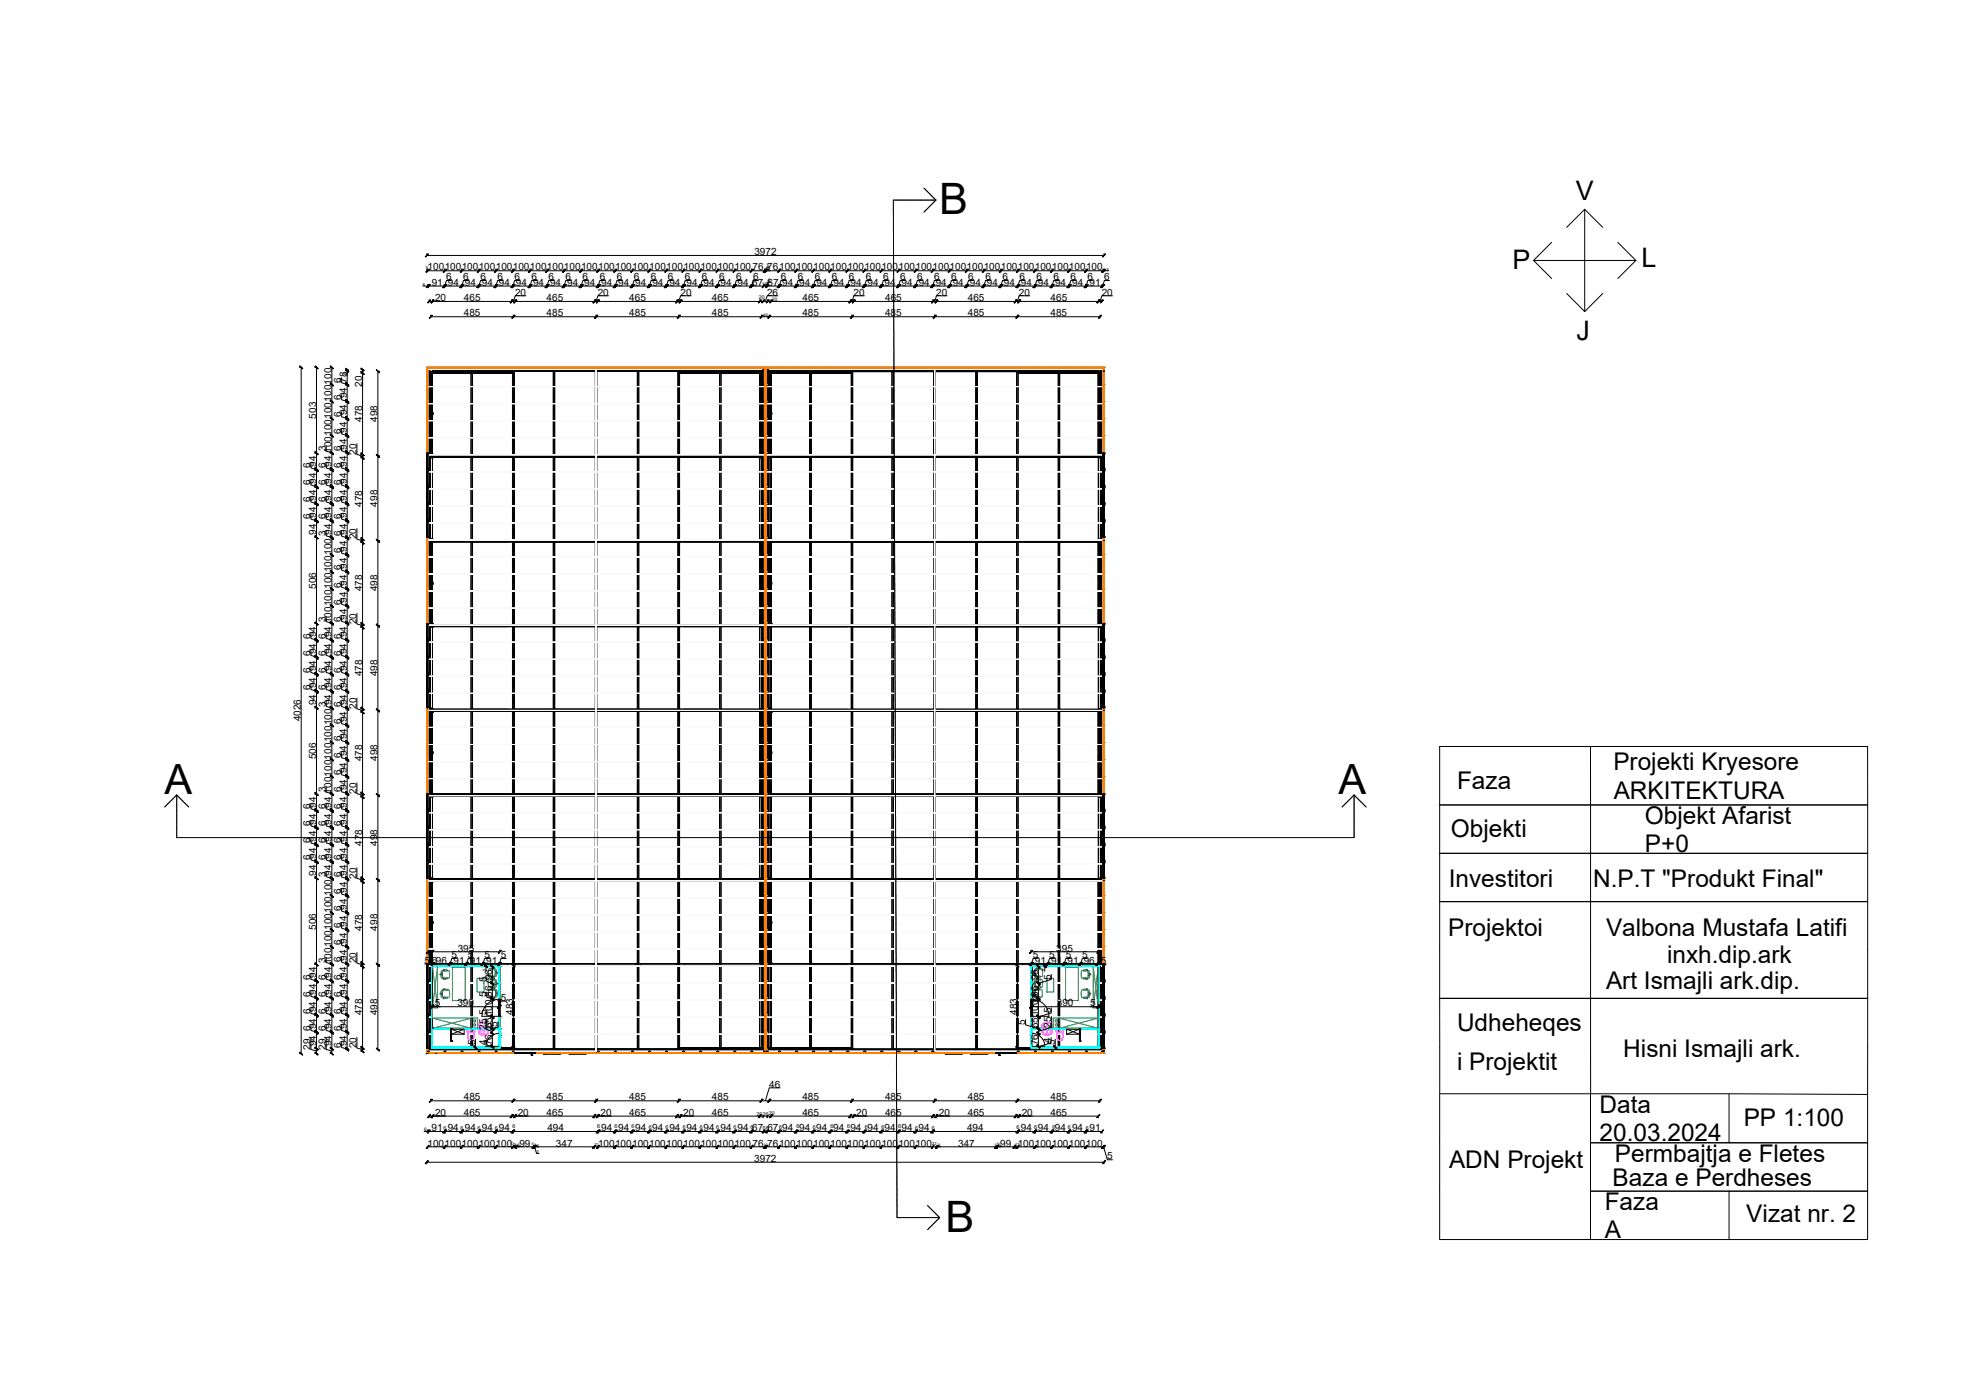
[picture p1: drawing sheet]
<svg xmlns="http://www.w3.org/2000/svg" width="594mm" height="420mm" viewBox="0 0 594 420" stroke-linecap="round" stroke-linejoin="round" font-family="sans-serif">
<defs><g id="words">
<g font-size="13">
<text x="281.8" y="64.2">B</text>
<text x="283.7" y="369.8">B</text>
</g>
<g font-size="12.5">
<text x="49.3" y="238.2">A</text>
<text x="401.6" y="238.2">A</text>
</g>
<g font-size="8.1">
<text x="472.8" y="60">V</text>
<text x="453.8" y="80.8">P</text>
<text x="492.5" y="80.2">L</text>
<text x="473" y="102.2">J</text>
</g>
<g font-size="7.3">
<text x="484.1" y="231.1">Projekti Kryesore</text>
<text x="437.2" y="236.7">Faza</text>
<text x="484.2" y="239.9">ARKITEKTURA</text>
<text x="435.3" y="251.2">Objekti</text>
<text x="493.6" y="247.4">Objekt Afarist</text>
<text x="493.6" y="255.8">P+0</text>
<text x="434.7" y="266.3">Investitori</text>
<text x="478" y="266.1">N.P.T &quot;Produkt Final&quot;</text>
<text x="434.5" y="280.9">Projektoi</text>
<text x="481.9" y="280.8">Valbona Mustafa Latifi</text>
<text x="500.2" y="288.9">inxh.dip.ark</text>
<text x="481.9" y="296.9">Art Ismajli ark.dip.</text>
<text x="437.2" y="309.5">Udheheqes</text>
<text x="487.1" y="317.3">Hisni Ismajli ark.</text>
<text x="437.2" y="321.2">i Projektit</text>
<text x="480" y="334.1">Data</text>
<text x="523.2" y="338">PP 1:100</text>
<text x="480" y="342.5">20.03.2024</text>
<text x="434.8" y="350.6">ADN Projekt</text>
<text x="484.6" y="348.6">Permbajtja e Fletes</text>
<text x="483.9" y="355.8">Baza e Perdheses</text>
<text x="481.5" y="363.2">Faza</text>
<text x="481.5" y="371.6">A</text>
<text x="524" y="366.8">Vizat nr. 2</text>
</g>
<g font-size="3">
<text x="226.3" y="76.6">3972</text>
<text x="128.3" y="81.2">10010010010010010010010010010010010010010010010010010010076</text>
<text x="230.2" y="81.2">76100100100100100100100100100100100100100100100100100100100</text>
<text x="129.5" y="85.8">91</text>
<text x="133.9" y="84.1">6</text>
<text x="134.4" y="85.8">94</text>
<text x="139" y="84.1">6</text>
<text x="139.5" y="85.8">94</text>
<text x="144.1" y="84.1">6</text>
<text x="144.6" y="85.8">94</text>
<text x="149.2" y="84.1">6</text>
<text x="149.7" y="85.8">94</text>
<text x="154.4" y="84.1">6</text>
<text x="154.5" y="88.7">20</text>
<text x="154.8" y="85.8">94</text>
<text x="159.5" y="84.1">6</text>
<text x="159.9" y="85.8">94</text>
<text x="164.6" y="84.1">6</text>
<text x="165" y="85.8">94</text>
<text x="169.7" y="84.1">6</text>
<text x="170.2" y="85.8">94</text>
<text x="174.8" y="84.1">6</text>
<text x="175.3" y="85.8">94</text>
<text x="179.4" y="88.7">20</text>
<text x="179.9" y="84.1">6</text>
<text x="180.4" y="85.8">94</text>
<text x="185" y="84.1">6</text>
<text x="185.5" y="85.8">94</text>
<text x="190.2" y="84.1">6</text>
<text x="190.6" y="85.8">94</text>
<text x="195.3" y="84.1">6</text>
<text x="195.7" y="85.8">94</text>
<text x="200.4" y="84.1">6</text>
<text x="200.9" y="85.8">94</text>
<text x="204.2" y="88.7">20</text>
<text x="205.5" y="84.1">6</text>
<text x="206" y="85.8">94</text>
<text x="210.6" y="84.1">6</text>
<text x="211.1" y="85.8">94</text>
<text x="215.7" y="84.1">6</text>
<text x="216.2" y="85.8">94</text>
<text x="220.9" y="84.1">6</text>
<text x="221.3" y="85.8">94</text>
<text x="225.7" y="85.8">67</text>
<text x="226" y="84.1">6</text>
<text x="230.1" y="88.7">26</text>
<text x="230.3" y="85.8">67</text>
<text x="234.3" y="84.1">6</text>
<text x="234.7" y="85.8">94</text>
<text x="239.4" y="84.1">6</text>
<text x="239.8" y="85.8">94</text>
<text x="244.5" y="84.1">6</text>
<text x="244.9" y="85.8">94</text>
<text x="249.6" y="84.1">6</text>
<text x="250" y="85.8">94</text>
<text x="254.7" y="84.1">6</text>
<text x="255.2" y="85.8">94</text>
<text x="256.1" y="88.7">20</text>
<text x="259.8" y="84.1">6</text>
<text x="260.3" y="85.8">94</text>
<text x="265" y="84.1">6</text>
<text x="265.4" y="85.8">94</text>
<text x="270.1" y="84.1">6</text>
<text x="270.5" y="85.8">94</text>
<text x="275.2" y="84.1">6</text>
<text x="275.6" y="85.8">94</text>
<text x="280.3" y="84.1">6</text>
<text x="280.7" y="85.8">94</text>
<text x="280.9" y="88.7">20</text>
<text x="285.4" y="84.1">6</text>
<text x="285.9" y="85.8">94</text>
<text x="290.5" y="84.1">6</text>
<text x="291" y="85.8">94</text>
<text x="295.6" y="84.1">6</text>
<text x="296.1" y="85.8">94</text>
<text x="300.7" y="84.1">6</text>
<text x="301.2" y="85.8">94</text>
<text x="305.7" y="88.7">20</text>
<text x="305.9" y="84.1">6</text>
<text x="306.3" y="85.8">94</text>
<text x="311" y="84.1">6</text>
<text x="311.4" y="85.8">94</text>
<text x="316.1" y="84.1">6</text>
<text x="316.6" y="85.8">94</text>
<text x="321.2" y="84.1">6</text>
<text x="321.7" y="85.8">94</text>
<text x="326.3" y="84.1">6</text>
<text x="326.9" y="85.8">91</text>
<text x="330.5" y="88.7">20</text>
<text x="331.3" y="84.1">6</text>
<text x="130.5" y="90.4">20</text>
<text x="139.2" y="95">485</text>
<text x="139.2" y="90.4">465</text>
<text x="164" y="95">485</text>
<text x="164" y="90.4">465</text>
<text x="188.8" y="95">485</text>
<text x="188.8" y="90.4">465</text>
<text x="213.6" y="95">485</text>
<text x="213.6" y="90.4">465</text>
<text x="240.8" y="95">485</text>
<text x="240.8" y="90.4">465</text>
<text x="265.6" y="95">485</text>
<text x="265.6" y="90.4">465</text>
<text x="290.4" y="95">485</text>
<text x="290.4" y="90.4">465</text>
<text x="315.2" y="95">485</text>
<text x="315.2" y="90.4">465</text>
<text x="102.4" y="114.9" transform="rotate(-90 102.4 114.9)">6</text>
<text x="104.1" y="119.6" transform="rotate(-90 104.1 119.6)">94</text>
<text x="104.1" y="114.9" transform="rotate(-90 104.1 114.9)">78</text>
<text x="108.7" y="116" transform="rotate(-90 108.7 116)">20</text>
<text x="94.9" y="125.6" transform="rotate(-90 94.9 125.6)">503</text>
<text x="102.4" y="125.2" transform="rotate(-90 102.4 125.2)">6</text>
<text x="102.4" y="120" transform="rotate(-90 102.4 120)">6</text>
<text x="104.1" y="124.7" transform="rotate(-90 104.1 124.7)">94</text>
<text x="102.4" y="130.3" transform="rotate(-90 102.4 130.3)">6</text>
<text x="104.1" y="129.8" transform="rotate(-90 104.1 129.8)">94</text>
<text x="108.7" y="126.6" transform="rotate(-90 108.7 126.6)">478</text>
<text x="113.3" y="126.6" transform="rotate(-90 113.3 126.6)">498</text>
<text x="97.8" y="135.5" transform="rotate(-90 97.8 135.5)">3</text>
<text x="99.5" y="135.9" transform="rotate(-90 99.5 135.9)">100100100100100</text>
<text x="102.4" y="135.4" transform="rotate(-90 102.4 135.4)">6</text>
<text x="104.1" y="134.9" transform="rotate(-90 104.1 134.9)">94</text>
<text x="107" y="136.4" transform="rotate(-90 107 136.4)">20</text>
<text x="93.2" y="140.5" transform="rotate(-90 93.2 140.5)">6</text>
<text x="94.9" y="140" transform="rotate(-90 94.9 140)">94</text>
<text x="97.8" y="140.5" transform="rotate(-90 97.8 140.5)">6</text>
<text x="99.5" y="140" transform="rotate(-90 99.5 140)">94</text>
<text x="102.4" y="140.5" transform="rotate(-90 102.4 140.5)">6</text>
<text x="104.1" y="140" transform="rotate(-90 104.1 140)">94</text>
<text x="93.2" y="145.6" transform="rotate(-90 93.2 145.6)">6</text>
<text x="94.9" y="145.2" transform="rotate(-90 94.9 145.2)">94</text>
<text x="97.8" y="145.6" transform="rotate(-90 97.8 145.6)">6</text>
<text x="99.5" y="145.2" transform="rotate(-90 99.5 145.2)">94</text>
<text x="102.4" y="145.6" transform="rotate(-90 102.4 145.6)">6</text>
<text x="104.1" y="145.2" transform="rotate(-90 104.1 145.2)">94</text>
<text x="93.2" y="155.9" transform="rotate(-90 93.2 155.9)">6</text>
<text x="93.2" y="150.7" transform="rotate(-90 93.2 150.7)">6</text>
<text x="94.9" y="155.4" transform="rotate(-90 94.9 155.4)">94</text>
<text x="94.9" y="150.3" transform="rotate(-90 94.9 150.3)">94</text>
<text x="97.8" y="155.9" transform="rotate(-90 97.8 155.9)">6</text>
<text x="97.8" y="150.7" transform="rotate(-90 97.8 150.7)">6</text>
<text x="99.5" y="155.4" transform="rotate(-90 99.5 155.4)">94</text>
<text x="99.5" y="150.3" transform="rotate(-90 99.5 150.3)">94</text>
<text x="102.4" y="155.9" transform="rotate(-90 102.4 155.9)">6</text>
<text x="102.4" y="150.7" transform="rotate(-90 102.4 150.7)">6</text>
<text x="104.1" y="155.4" transform="rotate(-90 104.1 155.4)">94</text>
<text x="104.1" y="150.3" transform="rotate(-90 104.1 150.3)">94</text>
<text x="108.7" y="152.1" transform="rotate(-90 108.7 152.1)">478</text>
<text x="113.3" y="152" transform="rotate(-90 113.3 152)">498</text>
<text x="94.9" y="160.5" transform="rotate(-90 94.9 160.5)">94</text>
<text x="97.8" y="160.9" transform="rotate(-90 97.8 160.9)">3</text>
<text x="99.5" y="160.5" transform="rotate(-90 99.5 160.5)">94</text>
<text x="102.4" y="161" transform="rotate(-90 102.4 161)">6</text>
<text x="104.1" y="160.5" transform="rotate(-90 104.1 160.5)">94</text>
<text x="107" y="161.9" transform="rotate(-90 107 161.9)">20</text>
<text x="102.4" y="166.1" transform="rotate(-90 102.4 166.1)">6</text>
<text x="104.1" y="165.6" transform="rotate(-90 104.1 165.6)">94</text>
<text x="102.4" y="171.2" transform="rotate(-90 102.4 171.2)">6</text>
<text x="104.1" y="170.7" transform="rotate(-90 104.1 170.7)">94</text>
<text x="94.9" y="176.7" transform="rotate(-90 94.9 176.7)">506</text>
<text x="102.4" y="176.3" transform="rotate(-90 102.4 176.3)">6</text>
<text x="104.1" y="175.9" transform="rotate(-90 104.1 175.9)">94</text>
<text x="108.7" y="177.5" transform="rotate(-90 108.7 177.5)">478</text>
<text x="113.3" y="177.5" transform="rotate(-90 113.3 177.5)">498</text>
<text x="102.4" y="181.4" transform="rotate(-90 102.4 181.4)">6</text>
<text x="104.1" y="181" transform="rotate(-90 104.1 181)">94</text>
<text x="93.2" y="191.7" transform="rotate(-90 93.2 191.7)">6</text>
<text x="94.9" y="191.2" transform="rotate(-90 94.9 191.2)">94</text>
<text x="97.8" y="191.7" transform="rotate(-90 97.8 191.7)">6</text>
<text x="97.8" y="186.6" transform="rotate(-90 97.8 186.6)">3</text>
<text x="99.5" y="191.2" transform="rotate(-90 99.5 191.2)">94</text>
<text x="99.5" y="187" transform="rotate(-90 99.5 187)">100100100100100</text>
<text x="102.4" y="191.7" transform="rotate(-90 102.4 191.7)">6</text>
<text x="102.4" y="186.5" transform="rotate(-90 102.4 186.5)">6</text>
<text x="104.1" y="191.2" transform="rotate(-90 104.1 191.2)">94</text>
<text x="104.1" y="186.1" transform="rotate(-90 104.1 186.1)">94</text>
<text x="107" y="187.3" transform="rotate(-90 107 187.3)">20</text>
<text x="93.2" y="196.8" transform="rotate(-90 93.2 196.8)">6</text>
<text x="94.9" y="196.3" transform="rotate(-90 94.9 196.3)">94</text>
<text x="97.8" y="196.8" transform="rotate(-90 97.8 196.8)">6</text>
<text x="99.5" y="196.3" transform="rotate(-90 99.5 196.3)">94</text>
<text x="102.4" y="196.8" transform="rotate(-90 102.4 196.8)">6</text>
<text x="104.1" y="196.3" transform="rotate(-90 104.1 196.3)">94</text>
<text x="93.2" y="201.9" transform="rotate(-90 93.2 201.9)">6</text>
<text x="94.9" y="201.4" transform="rotate(-90 94.9 201.4)">94</text>
<text x="97.8" y="201.9" transform="rotate(-90 97.8 201.9)">6</text>
<text x="99.5" y="201.4" transform="rotate(-90 99.5 201.4)">94</text>
<text x="102.4" y="201.9" transform="rotate(-90 102.4 201.9)">6</text>
<text x="104.1" y="201.4" transform="rotate(-90 104.1 201.4)">94</text>
<text x="108.7" y="203" transform="rotate(-90 108.7 203)">478</text>
<text x="113.3" y="202.9" transform="rotate(-90 113.3 202.9)">498</text>
<text x="93.2" y="207" transform="rotate(-90 93.2 207)">6</text>
<text x="94.9" y="206.5" transform="rotate(-90 94.9 206.5)">94</text>
<text x="97.8" y="207" transform="rotate(-90 97.8 207)">6</text>
<text x="99.5" y="206.5" transform="rotate(-90 99.5 206.5)">94</text>
<text x="102.4" y="207" transform="rotate(-90 102.4 207)">6</text>
<text x="104.1" y="206.5" transform="rotate(-90 104.1 206.5)">94</text>
<text x="94.9" y="211.7" transform="rotate(-90 94.9 211.7)">94</text>
<text x="97.8" y="212" transform="rotate(-90 97.8 212)">3</text>
<text x="99.5" y="211.7" transform="rotate(-90 99.5 211.7)">94</text>
<text x="102.4" y="212.1" transform="rotate(-90 102.4 212.1)">6</text>
<text x="104.1" y="211.7" transform="rotate(-90 104.1 211.7)">94</text>
<text x="107" y="212.7" transform="rotate(-90 107 212.7)">20</text>
<text x="90.3" y="216.5" transform="rotate(-90 90.3 216.5)">4026</text>
<text x="102.4" y="217.2" transform="rotate(-90 102.4 217.2)">6</text>
<text x="104.1" y="221.9" transform="rotate(-90 104.1 221.9)">94</text>
<text x="104.1" y="216.8" transform="rotate(-90 104.1 216.8)">94</text>
<text x="94.9" y="227.8" transform="rotate(-90 94.9 227.8)">506</text>
<text x="102.4" y="227.5" transform="rotate(-90 102.4 227.5)">6</text>
<text x="102.4" y="222.4" transform="rotate(-90 102.4 222.4)">6</text>
<text x="104.1" y="227" transform="rotate(-90 104.1 227)">94</text>
<text x="102.4" y="232.6" transform="rotate(-90 102.4 232.6)">6</text>
<text x="104.1" y="232.1" transform="rotate(-90 104.1 232.1)">94</text>
<text x="108.7" y="228.4" transform="rotate(-90 108.7 228.4)">478</text>
<text x="113.3" y="228.4" transform="rotate(-90 113.3 228.4)">498</text>
<text x="97.8" y="237.8" transform="rotate(-90 97.8 237.8)">3</text>
<text x="99.5" y="238.2" transform="rotate(-90 99.5 238.2)">100100100100100</text>
<text x="102.4" y="237.7" transform="rotate(-90 102.4 237.7)">6</text>
<text x="104.1" y="237.2" transform="rotate(-90 104.1 237.2)">94</text>
<text x="107" y="238.2" transform="rotate(-90 107 238.2)">20</text>
<text x="93.2" y="242.8" transform="rotate(-90 93.2 242.8)">6</text>
<text x="94.9" y="242.4" transform="rotate(-90 94.9 242.4)">94</text>
<text x="97.8" y="242.8" transform="rotate(-90 97.8 242.8)">6</text>
<text x="99.5" y="242.4" transform="rotate(-90 99.5 242.4)">94</text>
<text x="102.4" y="242.8" transform="rotate(-90 102.4 242.8)">6</text>
<text x="104.1" y="242.4" transform="rotate(-90 104.1 242.4)">94</text>
<text x="93.2" y="247.9" transform="rotate(-90 93.2 247.9)">6</text>
<text x="94.9" y="247.5" transform="rotate(-90 94.9 247.5)">94</text>
<text x="97.8" y="247.9" transform="rotate(-90 97.8 247.9)">6</text>
<text x="99.5" y="247.5" transform="rotate(-90 99.5 247.5)">94</text>
<text x="102.4" y="247.9" transform="rotate(-90 102.4 247.9)">6</text>
<text x="104.1" y="247.5" transform="rotate(-90 104.1 247.5)">94</text>
<text x="93.2" y="253" transform="rotate(-90 93.2 253)">6</text>
<text x="94.9" y="257.7" transform="rotate(-90 94.9 257.7)">94</text>
<text x="94.9" y="252.6" transform="rotate(-90 94.9 252.6)">94</text>
<text x="97.8" y="253" transform="rotate(-90 97.8 253)">6</text>
<text x="99.5" y="257.7" transform="rotate(-90 99.5 257.7)">94</text>
<text x="99.5" y="252.6" transform="rotate(-90 99.5 252.6)">94</text>
<text x="102.4" y="253" transform="rotate(-90 102.4 253)">6</text>
<text x="104.1" y="257.7" transform="rotate(-90 104.1 257.7)">94</text>
<text x="104.1" y="252.6" transform="rotate(-90 104.1 252.6)">94</text>
<text x="108.7" y="253.9" transform="rotate(-90 108.7 253.9)">478</text>
<text x="113.3" y="253.8" transform="rotate(-90 113.3 253.8)">498</text>
<text x="93.2" y="258.1" transform="rotate(-90 93.2 258.1)">6</text>
<text x="94.9" y="262.8" transform="rotate(-90 94.9 262.8)">94</text>
<text x="97.8" y="263.2" transform="rotate(-90 97.8 263.2)">3</text>
<text x="97.8" y="258.1" transform="rotate(-90 97.8 258.1)">6</text>
<text x="99.5" y="262.8" transform="rotate(-90 99.5 262.8)">94</text>
<text x="102.4" y="263.3" transform="rotate(-90 102.4 263.3)">6</text>
<text x="102.4" y="258.1" transform="rotate(-90 102.4 258.1)">6</text>
<text x="104.1" y="262.8" transform="rotate(-90 104.1 262.8)">94</text>
<text x="107" y="263.7" transform="rotate(-90 107 263.7)">20</text>
<text x="102.4" y="268.4" transform="rotate(-90 102.4 268.4)">6</text>
<text x="104.1" y="267.9" transform="rotate(-90 104.1 267.9)">94</text>
<text x="102.4" y="273.5" transform="rotate(-90 102.4 273.5)">6</text>
<text x="104.1" y="273" transform="rotate(-90 104.1 273)">94</text>
<text x="94.9" y="279" transform="rotate(-90 94.9 279)">506</text>
<text x="102.4" y="278.6" transform="rotate(-90 102.4 278.6)">6</text>
<text x="104.1" y="278.2" transform="rotate(-90 104.1 278.2)">94</text>
<text x="108.7" y="279.3" transform="rotate(-90 108.7 279.3)">478</text>
<text x="113.3" y="279.3" transform="rotate(-90 113.3 279.3)">498</text>
<text x="102.4" y="283.7" transform="rotate(-90 102.4 283.7)">6</text>
<text x="104.1" y="283.3" transform="rotate(-90 104.1 283.3)">94</text>
<text x="135.5" y="287.5">5</text>
<text x="137.3" y="285.6">395</text>
<text x="140.4" y="287.5">5</text>
<text x="145.3" y="287.5">5</text>
<text x="150.2" y="287.5">5</text>
<text x="309.9" y="287.5">5</text>
<text x="314.8" y="287.5">5</text>
<text x="316.9" y="285.6">395</text>
<text x="319.8" y="287.5">5</text>
<text x="324.7" y="287.5">5</text>
<text x="93.2" y="294" transform="rotate(-90 93.2 294)">6</text>
<text x="94.9" y="293.5" transform="rotate(-90 94.9 293.5)">94</text>
<text x="97.8" y="294" transform="rotate(-90 97.8 294)">6</text>
<text x="97.8" y="288.9" transform="rotate(-90 97.8 288.9)">3</text>
<text x="99.5" y="293.5" transform="rotate(-90 99.5 293.5)">94</text>
<text x="99.5" y="289.3" transform="rotate(-90 99.5 289.3)">100100100100100</text>
<text x="102.4" y="294" transform="rotate(-90 102.4 294)">6</text>
<text x="102.4" y="288.8" transform="rotate(-90 102.4 288.8)">6</text>
<text x="104.1" y="293.5" transform="rotate(-90 104.1 293.5)">94</text>
<text x="104.1" y="288.4" transform="rotate(-90 104.1 288.4)">94</text>
<text x="107" y="289.1" transform="rotate(-90 107 289.1)">20</text>
<text x="127.3" y="289.2">5</text>
<text x="129.6" y="289.4">696</text>
<text x="136.1" y="289.2">91</text>
<text x="141" y="289.2">91</text>
<text x="145.9" y="289.2">91</text>
<text x="310.5" y="289.2">91</text>
<text x="315.4" y="289.2">91</text>
<text x="320.3" y="289.2">91</text>
<text x="325.2" y="289.2">96</text>
<text x="330.3" y="289.2">5</text>
<text x="93.2" y="299.1" transform="rotate(-90 93.2 299.1)">6</text>
<text x="94.9" y="298.6" transform="rotate(-90 94.9 298.6)">94</text>
<text x="97.8" y="299.1" transform="rotate(-90 97.8 299.1)">6</text>
<text x="99.5" y="298.6" transform="rotate(-90 99.5 298.6)">94</text>
<text x="102.4" y="299.1" transform="rotate(-90 102.4 299.1)">6</text>
<text x="104.1" y="298.6" transform="rotate(-90 104.1 298.6)">94</text>
<text x="146" y="299.3" transform="rotate(-90 146 299.3)">5</text>
<text x="146" y="294.7" transform="rotate(-90 146 294.7)">5</text>
<text x="147.6" y="299.1" transform="rotate(-90 147.6 299.1)">86</text>
<text x="147.6" y="294.2" transform="rotate(-90 147.6 294.2)">96</text>
<text x="311.5" y="299.1" transform="rotate(-90 311.5 299.1)">86</text>
<text x="311.5" y="294.2" transform="rotate(-90 311.5 294.2)">96</text>
<text x="315.3" y="294" transform="rotate(-90 315.3 294)">5</text>
<text x="93.2" y="304.2" transform="rotate(-90 93.2 304.2)">6</text>
<text x="94.9" y="303.7" transform="rotate(-90 94.9 303.7)">94</text>
<text x="97.8" y="304.2" transform="rotate(-90 97.8 304.2)">6</text>
<text x="99.5" y="303.7" transform="rotate(-90 99.5 303.7)">94</text>
<text x="102.4" y="304.2" transform="rotate(-90 102.4 304.2)">6</text>
<text x="104.1" y="303.7" transform="rotate(-90 104.1 303.7)">94</text>
<text x="108.7" y="304.8" transform="rotate(-90 108.7 304.8)">478</text>
<text x="113.3" y="304.7" transform="rotate(-90 113.3 304.7)">498</text>
<text x="130.5" y="302">5</text>
<text x="137.2" y="302">390</text>
<text x="146" y="304.7" transform="rotate(-90 146 304.7)">5</text>
<text x="147.6" y="305.1" transform="rotate(-90 147.6 305.1)">100</text>
<text x="150.2" y="300.4">5</text>
<text x="154" y="304.6" transform="rotate(-90 154 304.6)">483</text>
<text x="305.1" y="304.6" transform="rotate(-90 305.1 304.6)">483</text>
<text x="309.9" y="300.4">5</text>
<text x="311.5" y="305.1" transform="rotate(-90 311.5 305.1)">100</text>
<text x="315.3" y="304.1" transform="rotate(-90 315.3 304.1)">5</text>
<text x="317.1" y="302">390</text>
<text x="327.1" y="302">5</text>
<text x="93.2" y="309.3" transform="rotate(-90 93.2 309.3)">6</text>
<text x="94.9" y="308.8" transform="rotate(-90 94.9 308.8)">94</text>
<text x="97.8" y="309.3" transform="rotate(-90 97.8 309.3)">6</text>
<text x="99.5" y="308.8" transform="rotate(-90 99.5 308.8)">94</text>
<text x="102.4" y="309.3" transform="rotate(-90 102.4 309.3)">6</text>
<text x="104.1" y="308.8" transform="rotate(-90 104.1 308.8)">94</text>
<text x="146" y="309" transform="rotate(-90 146 309)">25</text>
<text x="147.6" y="308.6" transform="rotate(-90 147.6 308.6)">65</text>
<text x="149.3" y="308.3" transform="rotate(-90 149.3 308.3)">5</text>
<text x="307.6" y="307.6" transform="rotate(-90 307.6 307.6)">5</text>
<text x="311.5" y="308.6" transform="rotate(-90 311.5 308.6)">65</text>
<text x="315.3" y="308.4" transform="rotate(-90 315.3 308.4)">25</text>
<text x="93.2" y="315" transform="rotate(-90 93.2 315)">29</text>
<text x="94.9" y="314" transform="rotate(-90 94.9 314)">94</text>
<text x="97.8" y="315" transform="rotate(-90 97.8 315)">29</text>
<text x="99.5" y="314" transform="rotate(-90 99.5 314)">94</text>
<text x="102.4" y="314.4" transform="rotate(-90 102.4 314.4)">6</text>
<text x="104.1" y="314" transform="rotate(-90 104.1 314)">94</text>
<text x="107" y="314.6" transform="rotate(-90 107 314.6)">20</text>
<text x="142.6" y="313.5" transform="rotate(-90 142.6 313.5)">5</text>
<text x="146" y="313.6" transform="rotate(-90 146 313.6)">4</text>
<text x="147.6" y="313.8" transform="rotate(-90 147.6 313.8)">76</text>
<text x="311.5" y="313.8" transform="rotate(-90 311.5 313.8)">76</text>
<text x="315.3" y="313" transform="rotate(-90 315.3 313)">4</text>
<text x="316.5" y="313.5" transform="rotate(-90 316.5 313.5)">5</text>
<text x="230.8" y="326.4">46</text>
<text x="130.5" y="334.9">20</text>
<text x="139.2" y="330.3">485</text>
<text x="139.2" y="334.9">465</text>
<text x="155.3" y="334.9">20</text>
<text x="164" y="330.3">485</text>
<text x="164" y="334.9">465</text>
<text x="180.2" y="334.9">20</text>
<text x="188.8" y="330.3">485</text>
<text x="188.8" y="334.9">465</text>
<text x="205" y="334.9">20</text>
<text x="213.6" y="330.3">485</text>
<text x="213.6" y="334.9">465</text>
<text x="240.8" y="330.3">485</text>
<text x="240.8" y="334.9">465</text>
<text x="256.9" y="334.9">20</text>
<text x="265.6" y="330.3">485</text>
<text x="265.6" y="334.9">465</text>
<text x="281.7" y="334.9">20</text>
<text x="290.4" y="330.3">485</text>
<text x="290.4" y="334.9">465</text>
<text x="306.5" y="334.9">20</text>
<text x="315.2" y="330.3">485</text>
<text x="315.2" y="334.9">465</text>
<text x="129.5" y="339.5">91</text>
<text x="134.3" y="339.5">94</text>
<text x="139.5" y="339.5">94</text>
<text x="144.6" y="339.5">94</text>
<text x="149.7" y="339.5">94</text>
<text x="164.2" y="339.5">494</text>
<text x="180.4" y="339.5">94</text>
<text x="185.5" y="339.5">94</text>
<text x="190.6" y="339.5">94</text>
<text x="195.7" y="339.5">94</text>
<text x="200.8" y="339.5">94</text>
<text x="205.9" y="339.5">94</text>
<text x="211.1" y="339.5">94</text>
<text x="216.2" y="339.5">94</text>
<text x="221.3" y="339.5">94</text>
<text x="225.7" y="339.5">67</text>
<text x="230.3" y="339.5">67</text>
<text x="234.7" y="339.5">94</text>
<text x="239.8" y="339.5">94</text>
<text x="244.9" y="339.5">94</text>
<text x="250" y="339.5">94</text>
<text x="255.2" y="339.5">94</text>
<text x="260.3" y="339.5">94</text>
<text x="265.4" y="339.5">94</text>
<text x="270.5" y="339.5">94</text>
<text x="275.6" y="339.5">94</text>
<text x="290.2" y="339.5">494</text>
<text x="306.3" y="339.5">94</text>
<text x="311.4" y="339.5">94</text>
<text x="316.5" y="339.5">94</text>
<text x="321.7" y="339.5">94</text>
<text x="326.9" y="339.5">91</text>
<text x="128.3" y="344.1">100100100100100</text>
<text x="155.8" y="344.1">99</text>
<text x="166.8" y="344.1">347</text>
<text x="179.4" y="344.1">10010010010010010010010010076</text>
<text x="230.2" y="344.1">76100100100100100100100100100</text>
<text x="287.5" y="344.1">347</text>
<text x="300.1" y="344.1">99</text>
<text x="305.4" y="344.1">100100100100100</text>
<text x="332.2" y="348">5</text>
<text x="226.3" y="348.7">3972</text>
</g>
<g font-size="1.6">
<text x="227.7" y="89.8">20</text>
<text x="228.6" y="85.7">16</text>
<text x="227" y="334.8">202620</text>
<text x="133.1" y="339">6</text>
<text x="138.2" y="339">6</text>
<text x="143.3" y="339">6</text>
<text x="148.4" y="339">6</text>
<text x="153.8" y="338.5">6</text>
<text x="179.2" y="338.7">6</text>
<text x="184.3" y="338.5">6</text>
<text x="189.5" y="338.5">6</text>
<text x="194.6" y="338.7">6</text>
<text x="199.7" y="338.7">6</text>
<text x="204.9" y="338.8">6</text>
<text x="210" y="338.8">6</text>
<text x="214.9" y="338.8">6</text>
<text x="220.1" y="338.8">6</text>
<text x="225.1" y="338.8">6</text>
<text x="228.9" y="339">66</text>
<text x="233.8" y="338.7">6</text>
<text x="239" y="338.6">6</text>
<text x="243.9" y="338.7">6</text>
<text x="249.2" y="338.6">6</text>
<text x="254.2" y="338.6">6</text>
<text x="259.5" y="338.8">6</text>
<text x="264.5" y="338.8">6</text>
<text x="269.4" y="338.7">6</text>
<text x="274.5" y="339">6</text>
<text x="279.6" y="339">6</text>
<text x="305" y="338.9">6</text>
<text x="310.3" y="338.9">6</text>
<text x="315.8" y="338.9">6</text>
<text x="320.4" y="338.9">6</text>
<text x="325.8" y="339">6</text>
</g>
<g font-size="1.4">
<text x="230.4" y="84.7">6</text>
<text x="228.9" y="95">46</text>
<text x="231.7" y="90.4">20</text>
<text x="127.2" y="339.5">6</text>
<text x="155.3" y="344.1">6</text>
<text x="281.4" y="344.1">3</text>
<text x="299.6" y="344.1">6</text>
</g>
<g font-size="1.3">
<text x="230.1" y="80.1">5</text>
<text x="230.4" y="81.2">5</text>
<text x="332" y="81.2">5</text>
<text x="126.9" y="85.8">6</text>
<text x="104.1" y="112.6" transform="rotate(-90 104.1 112.6)">6</text>
<text x="145.8" y="291.5" transform="rotate(-90 145.8 291.5)">5</text>
<text x="313.4" y="291.5" transform="rotate(-90 313.4 291.5)">5</text>
<text x="161" y="346.1">3</text>
<text x="161" y="344.1">6</text>
<text x="304.6" y="343.8">13</text>
</g>
<g font-size="1.2">
<text x="127.8" y="80.6">5</text>
<text x="153" y="343.7">133</text>
<text x="178.3" y="343.9">22</text>
<text x="279.7" y="343.7">22</text>
</g>
<text font-size="1.1" x="229.2" y="343.9">10</text>
<g font-size="1">
<text x="159.6" y="343.7">63</text>
<text x="298.4" y="343.9">3</text>
<text x="299.2" y="343.7">6</text>
</g>
<text font-size=".8" x="304.4" y="343.9">3</text>
<g font-size=".4">
<text x="154.9" y="343.7">6</text>
<text x="304.2" y="344">6</text>
</g>
</g></defs>
<!-- layer: Shtyllat -->
<g fill="none" stroke="#fafafa" stroke-width=".3">
<path d="M128.7 110.9v1h1.1h-1.1M128.7 110.9h1.1v1M128.7 110.9h.1M128.7 111.9h.1M128.7 111.9h1v-1h-1v1h1M128.7 111.9v-1h1v1M129.7 110.9h.1M129.7 111.9h.1M129.8 110.9h-1.1v1M129.8 110.9h.1M129.8 110.9v1M153.5 110.9v1h1.1h-1.1"/>
<path d="M153.5 110.9h1.1v1M153.5 110.9h.1M153.6 110.9h.1M153.6 111.9h.1M153.6 111.9h.9v-1h-.9v1h.9M153.6 111.9v-1h.9v1M154.5 110.9h.1M154.5 111.9h.1M154.6 110.9h-1.1v1M154.6 111.9h.1M154.6 110.9h.1M154.6 110.9v1"/>
<path d="M178.3 110.9v1h1.1h-1.1M178.3 110.9h1.1v1M178.3 110.9h.1M178.4 110.9h.1M178.4 111.9h.1M178.4 111.9h1v-1h-1v1h1M178.4 111.9v-1h1v1M179.4 110.9h.1M179.4 111.9h.1M179.4 110.9h-1.1v1M179.4 110.9v1M203.1 110.9v1h1.1h-1.1"/>
<path d="M203.1 110.9h1.1v1M203.1 111.9h.1M203.1 110.9h.1M203.2 110.9h.1M203.2 111.9h.1M203.2 111.9h1v-1h-1v1h1M203.2 111.9v-1h1v1M204.2 110.9h.1M204.2 111.9h.1M204.2 110.9h-1.1v1M204.2 110.9v1M228 110.9v1h1h-1"/>
<path d="M228 110.9h1v1M228 110.9h.1M228 111.9h.1M228 111.9h1v-1h-1v1h1M228 111.9v-1h1v1M229 110.9h.1M229 111.9h.1M229 110.9h-1v1M229 110.9v1M230.3 110.9h1h-1M230.3 110.9v1v-1M230.3 110.9h.1"/>
<path d="M230.3 111.9h.1M230.3 111.9h1v-1h-1v1h1M230.3 111.9v-1h1v1M231.3 110.9h.1M231.3 111.9h.1M231.3 110.9v1h-1h1zM255.1 110.9h1h-1M255.1 110.9v1v-1M255.1 111.9h.1M255.1 110.9h.1M255.2 111.9h.1M255.2 110.9h.1"/>
<path d="M255.2 111.9h.9v-1h-.9v1h.9M255.2 111.9v-1h.9v1M256.1 110.9h.1M256.1 111.9h.1M256.1 110.9v1h-1h1zM279.9 110.9h1.1h-1.1M279.9 110.9v1v-1M279.9 110.9h.1M280 111.9h.1M280 110.9h.1M280 111.9h.9v-1h-.9v1h.9M280 111.9v-1h.9v1"/>
<path d="M280.9 110.9h.1M280.9 111.9h.1M281 110.9v1h-1.1h1.1zM281 110.9h.1M281 111.9h.1M304.7 110.9h1.1h-1.1M304.7 110.9v1v-1M304.7 110.9h.1M304.8 111.9h.1M304.8 110.9h.1M304.8 111.9h.9v-1h-.9v1h.9M304.8 111.9v-1h.9v1"/>
<path d="M305.7 110.9h.1M305.7 111.9h.1M305.8 110.9v1h-1.1h1.1zM305.8 110.9h.1M329.6 110.9h1h-1M329.6 110.9v1v-1M329.6 111.9h.1M329.6 110.9h.1M329.6 111.9h.9v-1h-.9v1h.9M329.6 111.9v-1h.9v1M330.5 110.9h.1M330.5 111.9h.1"/>
<path d="M330.6 110.9v1h-1h1zM330.6 110.9h.1M128.7 136.4v1h1.1h-1.1M128.7 136.4h1.1v1M128.7 136.4h.1M128.7 137.4h.1M128.7 137.4h1v-1h-1v1h1M128.7 137.4v-1h1v1M129.7 136.4h.1M129.7 137.4h.1M129.8 136.4h-1.1v1M129.8 136.4v1"/>
<path d="M228 136.4v1h1h-1M228 136.4h1v1M228 136.4h.1M228 137.4h.1M228 137.4h1v-1h-1v1h1M228 137.4v-1h1v1M229 136.4h.1M229 137.4h.1M229 136.4h-1v1M229 136.4v1M230.3 137.4h1v-1v1zM230.3 136.4h1h-1"/>
<path d="M230.3 136.4v1v-1M230.3 137.4h.1M230.3 136.4h.1M230.3 137.4h1v-1h-1v1h1M230.3 137.4v-1h1v1M231.3 136.4h.1M231.3 137.4h.1M329.6 137.4h1v-1v1zM329.6 136.4h1h-1M329.6 136.4v1v-1M329.6 137.4h.1M329.6 136.4h.1"/>
<path d="M329.6 137.4h.9v-1h-.9v1h.9M329.6 137.4v-1h.9v1M330.5 136.4h.1M330.5 137.4h.1M128.7 161.8v1h1.1h-1.1M128.7 161.8h1.1v1M128.7 162.8h.1M128.7 161.8h.1M128.7 162.8h1v-1h-1v1h1M128.7 162.8v-1h1v1M129.7 161.8h.1M129.7 162.8h.1"/>
<path d="M129.8 161.8h-1.1v1M129.8 162.8h.1M129.8 161.8v1M228 161.8v1h1h-1M228 161.8h1v1M228 162.8h.1M228 161.8h.1M228 162.8h1v-1h-1v1h1M228 162.8v-1h1v1M229 161.8h.1M229 162.8h.1M229 161.8h-1v1"/>
<path d="M229 161.8v1M230.3 162.8h1v-1v1zM230.3 161.8h1h-1M230.3 161.8v1v-1M230.3 162.8h.1M230.3 161.8h.1M230.3 162.8h1v-1h-1v1h1M230.3 162.8v-1h1v1M231.3 161.8h.1M231.3 162.8h.1M329.6 162.8h1v-1v1zM329.6 161.8h1h-1"/>
<path d="M329.6 161.8v1v-1M329.6 162.8h.1M329.6 161.8h.1M329.6 162.8h.9v-1h-.9v1h.9M329.6 162.8v-1h.9v1M330.5 161.8h.1M330.5 162.8h.1M330.6 162.8h.1M128.7 187.2v1.1h1.1h-1.1M128.7 187.2h1.1v1.1M128.7 187.3h.1M128.7 188.3h.1"/>
<path d="M128.7 188.3h1v-1h-1v1h1M128.7 188.3v-1h1v1M129.7 187.3h.1M129.7 188.3h.1M129.8 187.2h-1.1v1.1M129.8 187.2v1.1M228 187.2v1.1h1h-1M228 187.2h1v1.1M228 187.3h.1M228 188.3h.1M228 188.3h1v-1h-1v1h1M228 188.3v-1h1v1"/>
<path d="M229 187.3h.1M229 188.3h.1M229 187.2h-1v1.1M229 187.2h.1M229 187.2v1.1M230.3 187.2h1h-1M230.3 187.2v1.1v-1.1M230.3 188.3h.1M230.3 187.3h.1M230.3 188.3h1v-1h-1v1h1M230.3 188.3v-1h1v1M231.3 187.3h.1"/>
<path d="M231.3 188.3h.1M231.3 187.2v1.1h-1h1zM329.6 187.2h1h-1M329.6 187.2v1.1v-1.1M329.6 188.3h.1M329.6 187.2h.1M329.6 187.3h.1M329.6 188.3h.9v-1h-.9v1h.9M329.6 188.3v-1h.9v1M330.5 187.3h.1M330.5 188.3h.1M330.6 187.2v1.1h-1h1z"/>
<path d="M128.7 212.7v1h1.1h-1.1M128.7 212.7h1.1v1M128.7 212.7h.1M128.7 213.7h.1M128.7 213.7h1v-1h-1v1h1M128.7 213.7v-1h1v1M129.7 212.7h.1M129.7 213.7h.1M129.8 212.7h-1.1v1M129.8 212.7h.1M129.8 212.7v1M228 212.7v1h1h-1"/>
<path d="M228 212.7h1v1M228 212.7h.1M228 213.7h.1M228 213.7h1v-1h-1v1h1M228 213.7v-1h1v1M229 212.7h.1M229 213.7h.1M229 212.7h-1v1M229 212.7v1M230.3 212.7h1h-1M230.3 212.7v1v-1M230.3 212.7h.1"/>
<path d="M230.3 213.7h.1M230.3 213.7h1v-1h-1v1h1M230.3 213.7v-1h1v1M231.3 212.7h.1M231.3 213.7h.1M231.3 212.7v1h-1h1zM329.6 212.7h1h-1M329.6 212.7v1v-1M329.6 213.7h.1M329.6 212.7h.1M329.6 213.7h.9v-1h-.9v1h.9M329.6 213.7v-1h.9v1"/>
<path d="M330.5 212.7h.1M330.5 213.7h.1M330.6 212.7v1h-1h1zM330.6 212.7h.1M128.7 238.1v1.1h1.1h-1.1M128.7 238.1h1.1v1.1M128.7 238.2h.1M128.7 239.1h.1M128.7 239.1h1v-.9h-1v.9h1M128.7 239.1v-.9h1v.9M129.7 238.2h.1M129.7 239.1h.1"/>
<path d="M129.8 238.1h-1.1v1.1M129.8 238.1v1.1M228 238.1v1.1h1h-1M228 238.1h1v1.1M228 238.2h.1M228 239.1h.1M228 239.1h1v-.9h-1v.9h1M228 239.1v-.9h1v.9M229 238.2h.1M229 239.1h.1M229 238.1h-1v1.1M229 239.2h.1"/>
<path d="M229 238.1h.1M229 238.1v1.1M230.3 239.2h1v-1.1v1.1zM230.3 238.1h1h-1M230.3 238.1v1.1v-1.1M230.3 239.1h.1M230.3 238.2h.1M230.3 239.1h1v-.9h-1v.9h1M230.3 239.1v-.9h1v.9M231.3 238.2h.1M231.3 239.1h.1M329.6 239.2h1v-1.1v1.1z"/>
<path d="M329.6 238.1h1h-1M329.6 238.1v1.1v-1.1M329.6 239.2h.1M329.6 238.1h.1M329.6 239.1h.1M329.6 238.2h.1M329.6 239.1h.9v-.9h-.9v.9h.9M329.6 239.1v-.9h.9v.9M330.5 238.2h.1M330.5 239.1h.1M128.7 263.6v1h1.1h-1.1M128.7 263.6h1.1v1"/>
<path d="M128.7 264.6h.1M128.7 263.6h.1M128.7 264.6h1v-1h-1v1h1M128.7 264.6v-1h1v1M129.7 263.6h.1M129.7 264.6h.1M129.8 263.6h-1.1v1M129.8 264.6h.1M129.8 263.6v1M228 263.6v1h1h-1M228 263.6h1v1M228 264.6h.1"/>
<path d="M228 263.6h.1M228 264.6h1v-1h-1v1h1M228 264.6v-1h1v1M229 263.6h.1M229 264.6h.1M229 263.6h-1v1M229 263.6v1M230.3 264.6h1v-1v1zM230.3 263.6h1h-1M230.3 263.6v1v-1M230.3 264.6h.1M230.3 263.6h.1"/>
<path d="M230.3 264.6h1v-1h-1v1h1M230.3 264.6v-1h1v1M231.3 263.6h.1M231.3 264.6h.1M329.6 263.6h1h-1M329.6 263.6v1v-1M329.6 264.6h.1M329.6 263.6h.1M329.6 264.6h.9v-1h-.9v1h.9M329.6 264.6v-1h.9v1M330.5 263.6h.1M330.5 264.6h.1"/>
<path d="M330.6 263.6v1h-1h1zM330.6 264.6h.1M128.7 289v1.1h1.1h-1.1M128.7 289h1.1v1.1M128.7 289h.1M128.7 289.1h.1M128.7 290h.1M128.7 290h1v-.9h-1v.9h1M128.7 290v-.9h1v.9M129.7 289.1h.1M129.7 290h.1M129.8 289h-1.1v1.1"/>
<path d="M129.8 289h.1M129.8 289v1.1M228 289v1.1h1h-1M228 289h1v1.1M228 289h.1M228 289.1h.1M228 290h.1M228 290h1v-.9h-1v.9h1M228 290v-.9h1v.9M229 289.1h.1M229 290h.1M229 289h-1v1.1"/>
<path d="M229 290.1h.1M229 289h.1M229 289v1.1M230.3 289h1h-1M230.3 289v1.1v-1.1M230.3 289h.1M230.3 290h.1M230.3 289.1h.1M230.3 290h1v-.9h-1v.9h1M230.3 290v-.9h1v.9M231.3 289.1h.1M231.3 290h.1"/>
<path d="M231.3 289v1.1h-1h1zM231.3 289h.1M329.6 289h1h-1M329.6 289v1.1v-1.1M329.6 290.1h.1M329.6 289h.1M329.6 290h.1M329.6 289.1h.1M329.6 290h.9v-.9h-.9v.9h.9M329.6 290v-.9h.9v.9M330.5 289.1h.1M330.5 290h.1"/>
<path d="M330.6 289v1.1h-1h1zM330.6 289h.1M128.7 314.5v1h1.1h-1.1M128.7 314.5h1.1v1M128.7 314.5h.1M128.7 315.5h.1M128.7 315.5h1v-1h-1v1h1M128.7 315.5v-1h1v1M129.7 314.5h.1M129.7 315.5h.1M129.8 314.5h-1.1v1M129.8 314.5v1"/>
<path d="M153.5 314.5v1h1.1h-1.1M153.5 314.5h1.1v1M153.6 314.5h.1M153.6 315.5h.1M153.6 315.5h.9v-1h-.9v1h.9M153.6 315.5v-1h.9v1M154.5 314.5h.1M154.5 315.5h.1M154.6 314.5h-1.1v1M154.6 315.5h.1M154.6 314.5h.1M154.6 314.5v1"/>
<path d="M178.3 314.5v1h1.1h-1.1M178.3 314.5h1.1v1M178.4 314.5h.1M178.4 315.5h.1M178.4 315.5h1v-1h-1v1h1M178.4 315.5v-1h1v1M179.4 314.5h.1M179.4 315.5h.1M179.4 314.5h-1.1v1M179.4 314.5v1M203.1 314.5v1h1.1h-1.1M203.1 314.5h1.1v1"/>
<path d="M203.1 315.5h.1M203.1 314.5h.1M203.2 314.5h.1M203.2 315.5h.1M203.2 315.5h1v-1h-1v1h1M203.2 315.5v-1h1v1M204.2 314.5h.1M204.2 315.5h.1M204.2 314.5h-1.1v1M204.2 314.5v1M228 314.5v1h1h-1M228 314.5h1v1"/>
<path d="M228 314.5h.1M228 315.5h.1M228 315.5h1v-1h-1v1h1M228 315.5v-1h1v1M229 314.5h.1M229 315.5h.1M229 314.5h-1v1M229 314.5v1M230.3 315.5h1v-1v1zM230.3 314.5h1h-1M230.3 314.5v1v-1M230.3 315.5h.1"/>
<path d="M230.3 314.5h.1M230.3 315.5h1v-1h-1v1h1M230.3 315.5v-1h1v1M231.3 314.5h.1M231.3 315.5h.1M255.1 314.5h1h-1M255.1 314.5v1v-1M255.1 315.5h.1M255.1 314.5h.1M255.2 315.5h.1M255.2 314.5h.1M255.2 315.5h.9v-1h-.9v1h.9"/>
<path d="M255.2 315.5v-1h.9v1M256.1 314.5h.1M256.1 315.5h.1M256.1 314.5v1h-1h1zM279.9 315.5h1.1v-1v1zM279.9 314.5h1.1h-1.1M279.9 314.5v1v-1M280 315.5h.1M280 314.5h.1M280 315.5h.9v-1h-.9v1h.9M280 315.5v-1h.9v1M280.9 314.5h.1"/>
<path d="M280.9 315.5h.1M281 314.5h.1M281 315.5h.1M304.7 315.5h1.1v-1v1zM304.7 314.5h1.1h-1.1M304.7 314.5v1v-1M304.8 315.5h.1M304.8 314.5h.1M304.8 315.5h.9v-1h-.9v1h.9M304.8 315.5v-1h.9v1M305.7 314.5h.1M305.7 315.5h.1"/>
<path d="M329.6 315.5h1v-1v1zM329.6 314.5h1h-1M329.6 314.5v1v-1M329.6 315.5h.1M329.6 314.5h.1M329.6 315.5h.9v-1h-.9v1h.9M329.6 315.5v-1h.9v1M330.5 314.5h.1M330.5 315.5h.1"/>
</g>
<!-- layer: Kaprijatat -->
<g fill="none" stroke="#000" stroke-width=".3">
<path d="M128.7 111.5h100.3zM128.7 110.9h.9M128.7 110.9h100.3zM128.7 110.9h.1M128.7 111.5h.1M128.7 111.5h.9M128.7 110.9v.6M128.7 111.9h.4v25.1M128.7 111.9v25.1v-25.1M128.7 111.9h.1M128.7 111.9h.4M129.1 111.9h.1"/>
<path d="M129.1 111.9v25.1h-.4M129.6 111.5h11.8h-11.8M129.6 111.5h.1M129.6 110.9h11.8h-11.8M129.6 110.9h.1M129.6 110.9h-.9v.6h.9M141.3 111.5v25M141.3 111.5h.1M141.4 111.5h12.9M141.4 111.5h.1M141.4 110.9h.1M141.4 110.9v.6"/>
<path d="M141.7 111.5h-.4v25h.4M141.7 111.5l.1 25zM141.7 111.5h.1M141.8 111.5h.1M141.8 111.5v-.6v.6M141.8 110.9h.1M141.8 110.9h12M142.5 110.9h11.3v.6h-11.3M142.5 110.9h.1M142.5 111.5h.1M142.5 110.9v.6M152.4 111.5h.1"/>
<path d="M152.4 110.9h.1M152.4 110.9v.6M153.8 111.5v25M153.8 111.5h.1M153.8 110.9h.1M153.8 110.9v.6M154.2 111.5h-.4v25h.4M154.2 111.5l.1 25zM154.2 111.5h11.3h-11.3M154.2 111.5h.1M154.2 110.9h.1M154.2 110.9h12"/>
<path d="M154.2 110.9v.6M154.3 111.5h.1M154.7 110.9h11.5v.6M154.7 110.9h.1M154.7 111.5h.1M154.7 110.9v.6M165.5 110.9h.1M165.5 111.5h.1M165.5 110.9v.6M166 111.5v25M166 111.5h.1M166.1 111.5h.1"/>
<path d="M166.1 111.5h.4M166.2 111.5h.1M166.2 110.9h.1M166.2 111.5h-11.5h11.5M166.2 110.9v.6M166.4 111.5h-.4v25h.4M166.4 111.5l.1 25zM166.4 111.5h.1M166.5 111.5h.1M166.6 111.5h.1M166.6 110.9h.1M166.6 110.9h12"/>
<path d="M166.6 110.9v.6M167 110.9h11.6v.6M167 111.5h11.6h-11.6M167 110.9h.1M167 111.5h.1M167 110.9v.6M178.1 111.5h-11.5h11.5M178.1 111.5h.1M178.1 110.9h.1M178.1 110.9v.6M178.6 110.9h.1M178.6 111.5h.1"/>
<path d="M178.6 111.5h.4M178.6 110.9v26.2M178.8 110.9h.1M178.8 111.5h.1M178.8 110.9v.6M179 111.5h.1M179 110.9h.1M179 111.5h-.4v25h.4M179 111.5v25v-25M179 110.9h12M179 110.9v.6M179.6 110.9h11.4v.6"/>
<path d="M179.6 111.5h11.4h-11.4M179.6 111.5h.1M179.6 110.9h.1M179.6 110.9v.6M190.6 110.9h-11.6v.6M190.6 111.5h-11.6h11.6M190.6 110.9h.1M190.6 111.5h.1M190.6 110.9v.6M191 110.9h.1M191 111.5h.1M191 110.9v.6"/>
<path d="M191.2 111.5l.1 25zM191.2 111.5h.1M191.2 111.5h.5M191.3 111.5h.1M191.4 111.5v-.6h11.6v.6M191.4 111.5h11.6h-11.6M191.4 111.5h.1M191.4 110.9h.1M191.4 110.9h12M191.4 110.9v.6M191.6 111.5l.1 25M191.6 111.5h.1"/>
<path d="M191.7 111.5v25h-.4M191.7 111.5h.1M192.2 110.9h11.2v.6M192.2 110.9h.1M192.2 111.5h.1M192.2 110.9v.6M203 110.9h.1M203 111.5h.1M203.4 111.5l.1 25zM203.4 111.5h13M203.4 111.5h-11.2h11.2M203.4 111.5h.1"/>
<path d="M203.4 110.9h.1M203.4 110.9v.6M203.5 111.5h.1M203.8 111.5l.1 25M203.8 111.5h.1M203.8 110.9h11.3v.6M203.8 110.9v.6v-.6M203.8 110.9h.1M203.8 110.9h12M203.9 111.5v25h-.4M205.2 110.9h10.6v.6h-10.6zM205.2 111.5h.1"/>
<path d="M205.2 110.9h.1M215.1 110.9h.1M215.1 111.5h.1M215.8 110.9h.1M215.8 111.5h.1M215.8 110.9v.6M215.9 111.5l.1 25zM216 111.5h.1M216.2 111.5h.1M216.2 110.9h.1M216.2 110.9v.6M216.3 111.5l.1 25"/>
<path d="M216.4 111.5v25h-.4M216.4 111.5h.1M228 110.9h1M228 111.5h-11.8h11.9M228 110.9h-11.8h11.9M228 110.9h.1M228 111.5h.1M228.6 111.1h.1M228.6 111.1h.4M228.6 111.1v25M229 111.5h-1M229 110.9h.1"/>
<path d="M229 111.5h.1M229 110.9v.6M229 111.1h-.4v25h.4M229 111.1v25v-25M229 111.1h.1M230.3 111.5h.9M230.3 111.5h.1M230.3 111.5h100.3zM230.3 110.9h100.3zM230.3 110.9h.1M230.3 111.1h.4v25M230.3 111.1v25v-25"/>
<path d="M230.3 111.1h.1M230.3 111.1h.4M230.3 110.9v.6M230.7 111.1h.1M230.7 111.1v25h-.4M231.2 110.9h-.9M231.2 111.5h11.8h-11.8M231.2 110.9h11.8h-11.8M231.2 111.5h.1M231.2 110.9h.1M242.9 111.5v25M242.9 111.5h.1"/>
<path d="M243 111.5h.1M243 111.5h12.9M243 110.9h.1M243 110.9v.6M243.3 111.5h-.4v25h.4M243.3 111.5l.1 25zM243.3 111.5h.1M243.4 110.9h.1M243.4 110.9h10.6v.6h-10.6zM243.4 111.5h.1M243.4 110.9h12M243.4 110.9v.6"/>
<path d="M244.2 110.9v.6h11.2M244.2 111.5h.1M244.2 110.9h.1M254 110.9h.1M254 111.5h.1M255.4 111.5v25M255.4 110.9v.6v-.6M255.4 111.5h.1M255.4 110.9h.1M255.5 111.5h.1M255.8 111.5h-.4v25h.4M255.8 111.5l.1 25z"/>
<path d="M255.8 111.5h.1M255.8 111.5h11.3h-11.3M255.8 110.9h.1M255.8 110.9h12M255.8 110.9v.6M256.3 111.5h.1M256.3 110.9h.1M267.1 110.9h-11.3v.6M267.1 111.5h.1M267.1 110.9h.1M267.1 110.9v.6M267.6 111.5v25"/>
<path d="M267.6 111.5h.1M267.7 111.5h.1M267.7 111.5h.4M267.8 110.9v.6v-.6h-11.5v.6M267.8 111.5h-11.5h11.5M267.8 110.9h.1M267.8 111.5h.1M268 111.5h-.4v25h.4M268 111.5l.1 25zM268 111.5h.1M268.1 111.5h.1M268.2 111.5v-.6h11.5v.6"/>
<path d="M268.2 111.5h11.5h-11.5M268.2 111.5h.1M268.2 110.9h.1M268.2 110.9h12M268.2 110.9v.6M268.7 110.9h11.5v.6M268.7 111.5h11.5h-11.5M268.7 111.5h.1M268.7 110.9h.1M268.7 110.9v.6M279.7 110.9h.1M279.7 111.5h.1"/>
<path d="M280.2 110.9h.1M280.2 111.5h.1M280.2 111.5h.5v25M280.2 111.5v25v-25M280.2 111.5h.5M280.2 110.9v.6M280.4 111.5h.1M280.4 110.9h.1M280.4 110.9v.6M280.7 111.5h.1M280.7 110.9h.1M280.7 111.5v25h-.5"/>
<path d="M280.7 110.9h11.9M280.7 110.9v.6M281.2 111.5h11.4h-11.4M281.2 110.9h.1M281.2 111.5h.1M281.2 110.9v.6M292.2 110.9h-11.5v.6M292.2 111.5h-11.5h11.5M292.2 111.5h.1M292.2 110.9h.1M292.2 110.9v.6M292.6 110.9h.1"/>
<path d="M292.6 111.5h.1M292.6 110.9v.6M292.8 111.5l.1 25zM292.8 111.5h.1M292.8 111.5h.5M292.9 111.5h.1M293.1 110.9h.1M293.1 111.5h.1M293.1 110.9v.6v-.6h11.5M293.1 110.9h11.9M293.2 111.5l.1 25M293.2 111.5h.1"/>
<path d="M293.3 111.5v25h-.4M293.3 111.5h.1M293.8 111.5h11.2h-11.2M293.8 111.5h.1M293.8 110.9h.1M293.8 110.9v.6M304.6 111.5h-11.5h11.5M304.6 111.5h.1M304.6 110.9h.1M304.6 110.9v.6M305 111.5l.1 25zM305 111.5h.1"/>
<path d="M305 111.5h13M305 110.9h.1M305 110.9v.6M305.1 111.5h.1M305.4 111.5l.1 25M305.5 110.9h.1M305.5 111.5h.1M305.5 110.9h11.9M305.5 110.9v.6M305.5 111.5v25h-.4M306.8 110.9h.1M306.8 111.5h.1"/>
<path d="M306.8 110.9v.6M316.7 110.9h-11.2v.6h11.2M316.7 111.5h.1M316.7 110.9h.1M316.7 110.9v.6M317.4 111.5v-.6v.6M317.4 110.9h.1M317.4 111.5h.1M317.5 111.5l.1 25zM317.5 111.5h.1M317.6 111.5h.1M317.9 110.9h11.8h-11.8"/>
<path d="M317.9 110.9h.1M317.9 111.5h.1M317.9 110.9v.6M317.9 111.5l.1 25M318 111.5v25h-.4M318 111.5h.1M329.7 110.9h.9v.6h-.9M329.7 111.5h-11.8h11.8M329.7 110.9h.9M329.7 111.5h.1M329.7 110.9h.1M329.7 111.5h.9"/>
<path d="M330.2 111.1h.1M330.2 111.1h.4M330.2 111.1v25M330.6 111.5h.1M330.6 110.9h.1M330.6 111.1h-.4v25h.4M330.6 111.1v25v-25M330.6 111.1h.1M330.6 110.9v.6M128.7 137.1h100.3zM128.7 136.5h.9M128.7 136.5h100.3z"/>
<path d="M128.7 136.5h.1M128.7 137.1h.1M128.7 136.5v.6M128.7 137.1h.9M128.7 137h.1M128.7 136.8h.4v24.8M128.7 136.8v24.8v-24.8M128.7 136.8h.1M128.7 137h.4M128.7 136.8h.4M129.1 137h.1M129.1 136.8h.1"/>
<path d="M129.1 136.8v24.8h-.4M129.6 137.1h11.8h-11.8M129.6 137.1h.1M129.6 136.5h11.8h-11.8M129.6 136.5h.1M129.6 136.5h-.9v.6h.9M141.3 136.5h.1M141.3 137.1v24.9M141.3 137.1h.1M141.4 137.1h12.9M141.4 136.5h25.1M141.4 137.1h.1"/>
<path d="M141.4 136.5h.1M141.4 136.5v.6M141.7 136.5h.1M141.7 137.1h-.4v24.9h.4M141.7 137.1l.1 24.9zM141.7 137.1h.1M141.8 136.5h.1M141.8 137.1h.1M141.8 137.1v-.6v.6M142.5 136.5h11.3v.6h-11.3M142.5 136.5h.1M142.5 137.1h.1"/>
<path d="M142.5 136.5v.6M152.4 137.1h.1M152.4 136.5h.1M152.4 136.5v.6M153.8 136.5h.1M153.8 137.1v24.9M153.8 137.1h.1M153.8 136.5v.6M154.2 137.1h-.4v24.9h.4M154.2 137.1l.1 24.9zM154.2 137.1h11.3h-11.3M154.2 137.1h.1"/>
<path d="M154.2 136.5h.1M154.2 136.5v.6M154.3 136.5h.1M154.3 137.1h.1M154.7 136.5h11.5v.6M154.7 136.5h.1M154.7 137.1h.1M154.7 136.5v.6M165.5 136.5h.1M165.5 137.1h.1M165.5 136.5v.6M166 136.5h.1"/>
<path d="M166 137.1v24.9M166 137.1h.1M166.1 136.5h.1M166.1 137.1h.1M166.1 137.1h.4M166.2 137.1h.1M166.2 136.5h.1M166.2 137.1h-11.5h11.5M166.2 136.5v.6M166.4 136.5h.1M166.4 137.1h-.4v24.9h.4M166.4 137.1l.1 24.9z"/>
<path d="M166.4 137.1h.1M166.5 136.5h.1M166.5 137.1h.1M166.6 137.1h.1M166.6 136.5h.1M166.6 136.5v.6M166.6 136.5h24.4M167 136.5h11.6v.6M167 137.1h11.6h-11.6M167 136.5h.1M167 137.1h.1M167 136.5v.6"/>
<path d="M178.1 137.1h-11.5h11.5M178.1 137.1h.1M178.1 136.5h.1M178.1 136.5v.6M178.6 136.5h.1M178.6 137.1h.1M178.6 137.1h.4v24.9M178.6 137.1v24.9v-24.9M178.6 137.1h.4M178.8 136.5h.1M178.8 137.1h.1M178.8 136.5v.6"/>
<path d="M179 137.1h.1M179 136.5h.1M179 137.1v24.9h-.4M179 136.5v.6M179.6 136.5h11.4v.6M179.6 137.1h11.4h-11.4M179.6 137.1h.1M179.6 136.5h.1M179.6 136.5v.6M190.6 136.5h-11.6v.6M190.6 137.1h-11.6h11.6M190.6 136.5h.1"/>
<path d="M190.6 137.1h.1M190.6 136.5v.6M191 136.5h.1M191 137.1h.1M191 136.5v.6M191.2 136.5h.1M191.2 137.1l.1 24.9zM191.2 137.1h.1M191.2 137.1h.5M191.2 136.5h25.1M191.3 136.5h.1M191.3 137.1h.1"/>
<path d="M191.4 137.1v-.6h11.6v.6M191.4 137.1h11.6h-11.6M191.4 137.1h.1M191.4 136.5h.1M191.4 136.5v.6M191.6 136.5h.1M191.6 137.1l.1 24.9M191.6 137.1h.1M191.7 136.5h.1M191.7 137.1v24.9h-.4M191.7 137.1h.1M192.2 136.5h11.2v.6"/>
<path d="M192.2 136.5h.1M192.2 137.1h.1M192.2 136.5v.6M203 136.5h.1M203 137.1h.1M203.4 137.1l.1 24.9zM203.4 137.1h13M203.4 137.1h-11.2h11.2M203.4 137.1h.1M203.4 136.5h.1M203.4 136.5v.6M203.5 136.5h.1"/>
<path d="M203.5 137.1h.1M203.8 136.5h.1M203.8 137.1l.1 24.9M203.8 137.1h.1M203.8 136.5h11.3v.6M203.8 136.5v.6v-.6M203.9 137.1v24.9h-.4M205.2 136.5h10.6v.6h-10.6zM205.2 137.1h.1M205.2 136.5h.1M215.1 136.5h.1M215.1 137.1h.1"/>
<path d="M215.8 136.5h.1M215.8 137.1h.1M215.8 136.5v.6M215.9 137.1l.1 24.9zM216 136.5h.1M216 137.1h.1M216.2 137.1h.1M216.2 136.5h.1M216.2 136.5v.6M216.3 137.1l.1 24.9M216.4 136.5h.1M216.4 137.1v24.9h-.4"/>
<path d="M216.4 137.1h.1M228 136.5h1M228 137.1h-11.8h11.9M228 136.5h-11.8h11.9M228 136.5h.1M228 137.1h.1M228.6 136.1h.1M228.6 136.8h.1M228.6 136.1h.4M228.6 136.8v24.8M228.6 136.8h.4M229 137.1h-1"/>
<path d="M229 136.5h.1M229 137.1h.1M229 136.5v.6M229 136.1h.1M229 136.8h-.4v24.8h.4M229 136.8v24.8v-24.8M229 136.8h.1M230.3 137.1l.9 .1M230.3 137.2h.1M230.3 137.2h100.3zM230.3 136.5h100.3zM230.3 137.1h.1"/>
<path d="M230.3 136.6h.1M230.3 136.5h.1M230.3 136.1h.1M230.3 136.8h.4v24.8M230.3 136.8v24.8v-24.8M230.3 136.8h.1M230.3 136.1h.4M230.3 136.8h.4M230.3 136.5v.7M230.7 136.1h.1M230.7 136.8h.1M230.7 136.8v24.8h-.4"/>
<path d="M231.2 136.5l-.9 .1M231.2 137.2h11.8h-11.8M231.2 136.5h11.8h-11.8M231.2 137.1h.1M231.2 137.2h.1M231.2 136.6h.1M231.2 136.5h.1M242.9 136.5h.1M242.9 137.2v24.8M242.9 137.2h.1M243 136.5h.1M243 137.2h.1"/>
<path d="M243 136.5h25.1M243 137.2h12.9M243 136.5v.7M243.3 136.5h.1M243.3 137.2h-.4v24.8h.4M243.3 137.2l.1 24.8zM243.3 137.2h.1M243.4 136.5h.1M243.4 136.5h10.6v.7h-10.6zM243.4 137.2h.1M243.4 136.5v.7M244.2 136.5v.7h11.2"/>
<path d="M244.2 137.2h.1M244.2 136.5h.1M254 136.5h.1M254 137.2h.1M255.4 137.2v24.8M255.4 136.5v.7v-.7M255.4 137.2h.1M255.4 136.5h.1M255.5 136.5h.1M255.5 137.2h.1M255.8 136.5h.1M255.8 137.2h-.4v24.8h.4"/>
<path d="M255.8 137.2l.1 24.8zM255.8 137.2h.1M255.8 137.2h11.3h-11.3M255.8 136.5v.7M256.3 137.2h.1M256.3 136.5h.1M267.1 136.5h-11.3v.7M267.1 137.2h.1M267.1 136.5h.1M267.1 136.5v.7M267.6 136.5h.1M267.6 137.2v24.8"/>
<path d="M267.6 137.2h.1M267.7 136.5h.1M267.7 137.2h.1M267.7 137.2h.4M267.8 136.5v.7v-.7h-11.5v.7M267.8 137.2h-11.5h11.5M267.8 136.5h.1M267.8 137.2h.1M268 136.5h.1M268 137.2h-.4v24.8h.4M268 137.2l.1 24.8zM268 137.2h.1"/>
<path d="M268.1 136.5h.1M268.1 137.2h.1M268.2 137.2v-.7h11.5v.7M268.2 137.2h11.5h-11.5M268.2 137.2h.1M268.2 136.5h.1M268.2 136.5h24.4M268.2 136.5v.7M268.7 136.5h11.5v.7M268.7 137.2h11.5h-11.5M268.7 137.2h.1M268.7 136.5h.1"/>
<path d="M268.7 136.5v.7M279.7 136.5h.1M279.7 137.2h.1M280.2 136.5h.1M280.2 137.2h.1M280.2 136.5v26.1M280.2 137.2h.5M280.4 137.2h.1M280.4 136.5h.1M280.4 136.5v.7M280.7 137.2h.1M280.7 136.5h.1"/>
<path d="M280.7 137.2h-.5v24.8h.5M280.7 137.2v24.8v-24.8M280.7 136.5v.7M281.2 137.2h11.4h-11.4M281.2 136.5h.1M281.2 137.2h.1M281.2 136.5v.7M292.2 136.5h-11.5v.7M292.2 137.2h-11.5h11.5M292.2 137.2h.1M292.2 136.5h.1M292.2 136.5v.7"/>
<path d="M292.6 136.5h.1M292.6 137.2h.1M292.6 136.5v.7M292.8 136.5h.1M292.8 137.2l.1 24.8zM292.8 137.2h.1M292.8 136.5h25.1M292.8 137.2h.5M292.9 136.5h.1M292.9 137.2h.1M293.1 136.5h.1M293.1 137.2h.1"/>
<path d="M293.1 136.5v.7v-.7h11.5M293.2 136.5h.1M293.2 137.2l.1 24.8M293.2 137.2h.1M293.3 136.5h.1M293.3 137.2v24.8h-.4M293.3 137.2h.1M293.8 137.2h11.2h-11.2M293.8 137.2h.1M293.8 136.5h.1M293.8 136.5v.7M304.6 137.2h-11.5h11.5"/>
<path d="M304.6 137.2h.1M304.6 136.5h.1M304.6 136.5v.7M305 136.5h.1M305 137.2l.1 24.8zM305 137.2h.1M305 137.2h13M305 136.5v.7M305.1 136.5h.1M305.1 137.2h.1M305.4 137.2l.1 24.8M305.5 136.5h.1"/>
<path d="M305.5 137.2h.1M305.5 136.5v.7M305.5 137.2v24.8h-.4M306.8 136.5h.1M306.8 137.2h.1M306.8 136.5v.7M316.7 136.5h-11.2v.7h11.2M316.7 137.2h.1M316.7 136.5h.1M316.7 136.5v.7M317.4 137.2v-.7v.7M317.4 136.5h.1"/>
<path d="M317.4 137.2h.1M317.5 136.5h.1M317.5 137.2l.1 24.8zM317.5 137.2h.1M317.6 136.5h.1M317.6 137.2h.1M317.9 136.5h11.8h-11.8M317.9 136.5h.1M317.9 137.2h.1M317.9 136.5v.7M317.9 137.2l.1 24.8M318 136.5h.1"/>
<path d="M318 137.2v24.8h-.4M318 137.2h.1M329.7 136.5l.9 .1v.5l-.9 .1M329.7 137.2h-11.8h11.8M329.7 136.5l.9 .1M329.7 137.2h.1M329.7 137.1h.1M329.7 136.6h.1M329.7 136.5h.1M329.7 137.1h.9M329.7 137.1v.1M330.2 136.1h.1"/>
<path d="M330.2 136.8h.1M330.2 136.1h.4M330.2 136.8h.4M330.2 136.8v24.8M330.6 137.1h.1M330.6 136.6h.1M330.6 136.5h.1M330.6 137.2h.1M330.6 136.1h.1M330.6 136.8h-.4v24.8h.4M330.6 136.8v24.8v-24.8M330.6 136.8h.1"/>
<path d="M330.6 136.5v.7M128.7 162.6h100.3zM128.7 162h.9M128.7 162h100.3zM128.7 162h.1M128.7 162.6h.1M128.7 162v.6M128.7 162.6h.9M128.7 161.6h.1M128.7 162.2h.4v24.8h-.4M128.7 162.2h.1M128.7 161.6h.4"/>
<path d="M128.7 162.2h.4M129.1 161.6h.1M129.1 162.2h.1M129.1 162.2v24.8M129.6 162.6h11.8h-11.8M129.6 162h11.8h-11.8M129.6 162h.1M129.6 162.6h.1M129.6 162h-.9v.6h.9M141.3 162h.1M141.3 162.6l.1 24.8M141.3 162.6h.1"/>
<path d="M141.4 162.6h12.9M141.4 162h25.1M141.4 162.6h.1M141.4 162h.1M141.4 162v.6M141.7 162h.1M141.7 162.6h-.4v24.8M141.7 162.6l.1 24.8zM141.7 162.6h.1M141.8 162h.1M141.8 162.6h.1M141.8 162.6v-.6v.6"/>
<path d="M142.5 162h11.3v.6h-11.3M142.5 162h.1M142.5 162.6h.1M142.5 162v.6M152.4 162.6h.1M152.4 162h.1M152.4 162v.6M153.8 162h.1M153.8 162.6v24.8M153.8 162.6h.1M153.8 162v.6M154.2 162.6h-.4v24.8"/>
<path d="M154.2 162.6l.1 24.8zM154.2 162.6h11.3h-11.3M154.2 162.6h.1M154.2 162h.1M154.2 162v.6M154.3 162h.1M154.3 162.6h.1M154.7 162h11.5v.6M154.7 162h.1M154.7 162.6h.1M154.7 162v.6M165.5 162h.1"/>
<path d="M165.5 162.6h.1M165.5 162v.6M166 162h.1M166 162.6l.1 24.8M166 162.6h.1M166.1 162h.1M166.1 162.6h.1M166.1 162.6h.4M166.2 162.6h.1M166.2 162h.1M166.2 162.6h-11.5h11.5M166.2 162v.6"/>
<path d="M166.4 162h.1M166.4 162.6h-.4v24.8M166.4 162.6l.1 24.8zM166.4 162.6h.1M166.5 162h.1M166.5 162.6h.1M166.6 162.6h.1M166.6 162h.1M166.6 162v.6M166.6 162h24.4M167 162h11.6v.6M167 162.6h11.6h-11.6"/>
<path d="M167 162h.1M167 162.6h.1M167 162v.6M178.1 162.6h-11.5h11.5M178.1 162.6h.1M178.1 162h.1M178.1 162v.6M178.6 162h.1M178.6 162.6h.1M178.6 162.6h.4v24.8h-.4M178.6 162v.6M178.6 162.6h.4"/>
<path d="M178.8 162h.1M178.8 162.6h.1M178.8 162v.6M179 162.6h.1M179 162h.1M179 162v26M179.6 162h11.4v.6M179.6 162.6h11.4h-11.4M179.6 162.6h.1M179.6 162h.1M179.6 162v.6M190.6 162h-11.6v.6"/>
<path d="M190.6 162.6h-11.6h11.6M190.6 162h.1M190.6 162.6h.1M190.6 162v.6M191 162h.1M191 162.6h.1M191 162v.6M191.2 162h.1M191.2 162.6l.1 24.8zM191.2 162.6h.1M191.2 162.6h.4M191.2 162h25.1"/>
<path d="M191.3 162h.1M191.3 162.6h.4v24.8h-.4M191.3 162.6h.1M191.4 162.6v-.6h11.6v.6M191.4 162.6h11.6h-11.6M191.4 162.6h.1M191.4 162h.1M191.4 162v.6M191.6 162h.1M191.6 162.6h.1M191.7 162h.1M191.7 162.6v24.8"/>
<path d="M191.7 162.6h.1M192.2 162h11.2v.6M192.2 162h.1M192.2 162.6h.1M192.2 162v.6M203 162h.1M203 162.6h.1M203.4 162.6l.1 24.8zM203.4 162.6h12.9M203.4 162.6h-11.2h11.2M203.4 162.6h.1M203.4 162h.1"/>
<path d="M203.4 162v.6M203.5 162h.1M203.5 162.6h.4v24.8h-.4M203.5 162.6h.1M203.8 162h.1M203.8 162.6h.1M203.8 162h11.3v.6M203.8 162v.6v-.6M203.9 162.6v24.8M205.2 162h10.6v.6h-10.6zM205.2 162.6h.1M205.2 162h.1"/>
<path d="M215.1 162h.1M215.1 162.6h.1M215.8 162h.1M215.8 162.6h.1M215.8 162v.6M215.9 162.6l.1 24.8zM216 162h.1M216 162.6h.4v24.8h-.4M216 162.6h.1M216.2 162.6h.1M216.2 162h.1M216.2 162v.6"/>
<path d="M216.4 162h.1M216.4 162.6v24.8M216.4 162.6h.1M228 162h1M228 162.6h-11.8h11.9M228 162h-11.8h11.9M228 162h.1M228 162.6h.1M228.6 161.6h.1M228.6 162.2v24.8h.4M228.6 162.2h.1M228.6 161.6h.4"/>
<path d="M228.6 162.2h.4M229 162.6h-1M229 162h.1M229 162.6h.1M229 162v.6M229 161.6h.1M229 162.2h-.4v24.8M229 162.2h.1M230.3 162.6h.9M230.3 162.6h.1M230.3 162.6h100.3zM230.3 162h100.3z"/>
<path d="M230.3 162h.1M230.3 161.6h.1M230.3 162.2h.4v24.8h-.4M230.3 162.2h.1M230.3 161.6h.4M230.3 162.2h.4M230.3 162v.6M230.7 161.6h.1M230.7 162.2h.1M230.7 162.2v24.8M231.2 162h-.9M231.2 162.6h11.8h-11.8"/>
<path d="M231.2 162h11.8h-11.8M231.2 162.6h.1M231.2 162h.1M242.9 162h.1M242.9 162.6l.1 24.9M242.9 162.6h.1M243 162h.1M243 162.6h.1M243 162.6h12.9M243 162h25.1M243 162v.6M243.3 162h.1"/>
<path d="M243.3 162.6h-.4v24.9M243.3 162.6l.1 24.9zM243.3 162.6h.1M243.4 162h.1M243.4 162h10.6v.6h-10.6zM243.4 162.6h.1M243.4 162v.6M244.2 162v.6h11.2M244.2 162.6h.1M244.2 162h.1M254 162h.1M254 162.6h.1"/>
<path d="M255.4 162.6l.1 24.9M255.4 162v.6v-.6M255.4 162.6h.1M255.4 162h.1M255.5 162h.1M255.5 162.6h.1M255.8 162h.1M255.8 162.6h-.4v24.9M255.8 162.6l.1 24.9zM255.8 162.6h.1M255.8 162.6h11.3h-11.3M255.8 162v.6"/>
<path d="M256.3 162.6h.1M256.3 162h.1M267.1 162h-11.3v.6M267.1 162.6h.1M267.1 162h.1M267.1 162v.6M267.6 162h.1M267.6 162.6l.1 24.9M267.6 162.6h.1M267.7 162h.1M267.7 162.6h.1M267.7 162.6h.4"/>
<path d="M267.8 162v.6v-.6h-11.5v.6M267.8 162.6h-11.5h11.5M267.8 162h.1M267.8 162.6h.1M268 162h.1M268 162.6h-.4v24.9M268 162.6l.1 24.9zM268 162.6h.1M268.1 162h.1M268.1 162.6h.1M268.2 162.6v-.6h11.5v.6M268.2 162.6h11.5h-11.5"/>
<path d="M268.2 162.6h.1M268.2 162h.1M268.2 162h24.4M268.2 162v.6M268.7 162h11.5v.6M268.7 162.6h11.5h-11.5M268.7 162.6h.1M268.7 162h.1M268.7 162v.6M279.7 162h.1M279.7 162.6h.1M280.2 162h.1"/>
<path d="M280.2 162.6h.1M280.2 162.6v24.9h.5M280.2 162.6h.5M280.4 162.6h.1M280.4 162h.1M280.4 162v.6M280.7 162.6h.1M280.7 162h.1M280.7 162.6h-.5v24.9M280.7 162v.6M281.2 162.6h11.4h-11.4M281.2 162h.1"/>
<path d="M281.2 162.6h.1M281.2 162v.6M292.2 162h-11.5v.6M292.2 162.6h-11.5h11.5M292.2 162.6h.1M292.2 162h.1M292.2 162v.6M292.6 162h.1M292.6 162.6h.1M292.6 162v.6M292.8 162h.1M292.8 162.6l.1 24.9z"/>
<path d="M292.8 162.6h.1M292.8 162.6h.4M292.8 162h25.1M292.9 162h.1M292.9 162.6h.4v24.9h-.4M292.9 162.6h.1M293.1 162h.1M293.1 162.6h.1M293.1 162v.6v-.6h11.5M293.2 162h.1M293.2 162.6h.1M293.3 162h.1"/>
<path d="M293.3 162.6v24.9M293.3 162.6h.1M293.8 162.6h11.2h-11.2M293.8 162.6h.1M293.8 162h.1M293.8 162v.6M304.6 162.6h-11.5h11.5M304.6 162.6h.1M304.6 162h.1M304.6 162v.6M305 162h.1M305 162.6l.1 24.9z"/>
<path d="M305 162.6h.1M305 162.6h12.9M305 162v.6M305.1 162h.1M305.1 162.6h.4v24.9h-.4M305.1 162.6h.1M305.5 162h.1M305.5 162.6h.1M305.5 162v.6M305.5 162.6v24.9M306.8 162h.1M306.8 162.6h.1"/>
<path d="M306.8 162v.6M316.7 162h-11.2v.6h11.2M316.7 162.6h.1M316.7 162h.1M316.7 162v.6M317.4 162.6v-.6v.6M317.4 162h.1M317.4 162.6h.1M317.5 162h.1M317.5 162.6l.1 24.9zM317.5 162.6h.1M317.6 162h.1"/>
<path d="M317.6 162.6h.4v24.9h-.4M317.6 162.6h.1M317.9 162h11.8h-11.8M317.9 162h.1M317.9 162.6h.1M317.9 162v.6M318 162h.1M318 162.6v24.9M318 162.6h.1M329.7 162h.9v.6h-.9M329.7 162.6h-11.8h11.8M329.7 162h.9"/>
<path d="M329.7 162.6h.1M329.7 162h.1M329.7 162.6h.9M330.2 161.6h.1M330.2 162.2v24.8h.4M330.2 162.2h.1M330.2 161.6h.4M330.2 162.2h.4M330.6 162.6h.1M330.6 162h.1M330.6 161.6h.1M330.6 162.2h-.4v24.8"/>
<path d="M330.6 162.2h.1M330.6 162v.6M128.7 188h100.3zM128.7 187.5h.9M128.7 187.4h100.3zM128.7 187.5h.1M128.7 188h.1M128.7 187.4v.6M128.7 188h.9M128.7 187v-24.8v24.8M128.7 187h.1M128.7 187.7h.4v24.8"/>
<path d="M128.7 187.7v24.8v-24.8M128.7 187.7h.1M128.7 187h.4M128.7 187.7h.4M129.1 187h.1M129.1 187.7h.1M129.1 187.7v24.8h-.4M129.6 188h11.8h-11.8M129.6 188h.1M129.6 187.4h11.8h-11.8M129.6 187.4h.1M129.6 187.4l-.9 .1v.5h.9"/>
<path d="M129.6 187.4v.1M141.3 187.4h.1M141.3 188v24.9M141.3 188h.1M141.3 187.4h25.2M141.4 188h12.9M141.4 188h.1M141.4 187.4h.1M141.4 187.4v.6M141.7 187.4h.1M141.7 188h-.4v24.9h.4M141.7 188l.1 24.9z"/>
<path d="M141.7 188h.1M141.8 187.4h.1M141.8 188h.1M141.8 188v-.6v.6M142.5 187.4h11.3v.6h-11.3M142.5 187.4h.1M142.5 188h.1M142.5 187.4v.6M152.4 188h.1M152.4 187.4h.1M152.4 187.4v.6M153.8 187.4h.1"/>
<path d="M153.8 188v24.9M153.8 188h.1M153.8 187.4v.6M154.2 188h-.4v24.9h.4M154.2 188l.1 24.9zM154.2 188h11.3h-11.3M154.2 188h.1M154.2 187.4h.1M154.2 187.4v.6M154.3 187.4h.1M154.3 188h.1M154.7 187.4h11.5v.6"/>
<path d="M154.7 187.4h.1M154.7 188h.1M154.7 187.4v.6M165.5 187.4h.1M165.5 188h.1M165.5 187.4v.6M166 187.4h.1M166 188v24.9M166 188h.1M166.1 187.4h.1M166.1 188h.1M166.1 188h.4"/>
<path d="M166.2 188h.1M166.2 187.4h.1M166.2 188h-11.5h11.5M166.2 187.4v.6M166.4 187.4h.1M166.4 188h-.4v24.9h.4M166.4 188l.1 24.9zM166.4 188h.1M166.5 187.4h.1M166.5 188h.1M166.6 188h.1M166.6 187.4h.1"/>
<path d="M166.6 187.4v.6M166.6 187.4h24.4M167 187.4h11.6v.6M167 188h11.6h-11.6M167 187.4h.1M167 188h.1M167 187.4v.6M178.1 188h-11.5h11.5M178.1 188h.1M178.1 187.4h.1M178.1 187.4v.6M178.6 187.4h.1"/>
<path d="M178.6 188h.1M178.6 187.4v-24.8v24.8M178.6 188h.4v24.9M178.6 188v24.9v-24.9M178.6 187.4v.6M178.6 188h.4M178.8 187.4h.1M178.8 188h.1M178.8 187.4v.6M179 188h.1M179 187.4h.1M179 188v24.9h-.4"/>
<path d="M179.6 187.4h11.4v.6M179.6 188h11.4h-11.4M179.6 188h.1M179.6 187.4h.1M179.6 187.4v.6M190.6 187.4h-11.6v.6M190.6 188h-11.6h11.6M190.6 187.4h.1M190.6 188h.1M190.6 187.4v.6M191 187.4h.1M191 188h.1"/>
<path d="M191 187.4v.6M191.2 187.4h.1M191.2 188l.1 24.9zM191.2 188h.1M191.2 188h.5M191.2 187.4h25.1M191.3 187.4h.1M191.3 188h.1M191.4 188v-.6h11.6v.6M191.4 188h11.6h-11.6M191.4 188h.1M191.4 187.4h.1"/>
<path d="M191.4 187.4v.6M191.6 187.4h.1M191.6 188l.1 24.9M191.6 188h.1M191.7 187.4h.1M191.7 188v24.9h-.4M191.7 188h.1M192.2 187.4h11.2v.6M192.2 187.4h.1M192.2 188h.1M192.2 187.4v.6M203 187.4h.1"/>
<path d="M203 188h.1M203.4 188l.1 24.9zM203.4 188h13M203.4 188h-11.2h11.2M203.4 188h.1M203.4 187.4h.1M203.4 187.4v.6M203.5 187.4h.1M203.5 188h.1M203.8 187.4h.1M203.8 188l.1 24.9M203.8 188h.1"/>
<path d="M203.8 187.4h11.3v.6M203.8 187.4v.6v-.6M203.9 188v24.9h-.4M205.2 187.4h10.6v.6h-10.6zM205.2 188h.1M205.2 187.4h.1M215.1 187.4h.1M215.1 188h.1M215.8 187.4h.1M215.8 188h.1M215.8 187.4v.6M215.9 188l.1 24.9z"/>
<path d="M216 187.4h.1M216 188h.1M216.2 188h.1M216.2 187.4h.1M216.2 187.4v.6M216.3 188l.1 24.9M216.4 187.4h.1M216.4 188v24.9h-.4M216.4 188h.1M228 187.4l1 .1M228 188h-11.8h11.9M228 187.4h-11.8h11.9"/>
<path d="M228 187.4h.1M228 188h.1M228.6 187h.1M228.6 187.7h.1M228.6 187.7v24.8M228.6 187h.4M228.6 187.7h.4M229 188h-1M229 187.5h.1M229 188h.1M229 187.4v.6M229 187v-24.8v24.8"/>
<path d="M229 187h.1M229 187.7h-.4v24.8h.4M229 187.7v24.8v-24.8M229 187.7h.1M230.3 188l.9 .1M230.3 188.1h.1M230.3 188.1h100.3zM230.3 187.5h100.3zM230.3 187.5h.1M230.3 187v-24.8v24.8M230.3 187h.1M230.3 187.7h.4v24.8"/>
<path d="M230.3 187.7v24.8v-24.8M230.3 187.7h.1M230.3 187h.4M230.3 187.7h.4M230.3 187.5v.6M230.7 187h.1M230.7 187.7h.1M230.7 187.7v24.8h-.4M231.2 187.5h-.9M231.2 188.1h11.8h-11.8M231.2 187.5h11.8h-11.8M231.2 188h.1"/>
<path d="M231.2 187.5h.1M231.2 188.1h.1M242.9 187.5h.1M242.9 188.1v24.8M242.9 188.1h.1M242.9 187.5h25.2M243 187.5h.1M243 188.1h.1M243 188.1h12.9M243 187.5v.6M243.3 187.5h.1M243.3 188.1h-.4v24.8h.4"/>
<path d="M243.3 188.1l.1 24.8zM243.3 188.1h.1M243.4 187.5h.1M243.4 187.5h10.6v.6h-10.6zM243.4 188.1h.1M243.4 187.5v.6M244.2 187.5v.6h11.2M244.2 188.1h.1M244.2 187.5h.1M254 187.5h.1M254 188.1h.1M255.4 188.1v24.8"/>
<path d="M255.4 187.5v.6v-.6M255.4 188.1h.1M255.4 187.5h.1M255.5 187.5h.1M255.5 188.1h.1M255.8 187.5h.1M255.8 188.1h-.4v24.8h.4M255.8 188.1l.1 24.8zM255.8 188.1h.1M255.8 188.1h11.3h-11.3M255.8 187.5v.6M256.3 188.1h.1"/>
<path d="M256.3 187.5h.1M267.1 187.5h-11.3v.6M267.1 188.1h.1M267.1 187.5h.1M267.1 187.5v.6M267.6 187.5h.1M267.6 188.1v24.8M267.6 188.1h.1M267.7 187.5h.1M267.7 188.1h.1M267.7 188.1h.4M267.8 187.5v.6v-.6h-11.5v.6"/>
<path d="M267.8 188.1h-11.5h11.5M267.8 187.5h.1M267.8 188.1h.1M268 187.5h.1M268 188.1h-.4v24.8h.4M268 188.1l.1 24.8zM268 188.1h.1M268.1 187.5h.1M268.1 188.1h.1M268.2 188.1v-.6h11.5v.6M268.2 188.1h11.5h-11.5M268.2 188.1h.1"/>
<path d="M268.2 187.5h.1M268.2 187.5h24.4M268.2 187.5v.6M268.7 187.5h11.5v.6M268.7 188.1h11.5h-11.5M268.7 188.1h.1M268.7 187.5h.1M268.7 187.5v.6M279.7 187.5h.1M279.7 188.1h.1M280.2 187.5h.1M280.2 188.1h.1"/>
<path d="M280.2 188.1h.5M280.2 187.5v26M280.4 188.1h.1M280.4 187.5h.1M280.4 187.5v.6M280.7 188.1h.1M280.7 187.5h.1M280.7 187.5v-24.9v24.9M280.7 188.1h-.5v24.8h.5M280.7 188.1v24.8v-24.8M280.7 187.5v.6M281.2 188.1h11.4h-11.4"/>
<path d="M281.2 187.5h.1M281.2 188.1h.1M281.2 187.5v.6M292.2 187.5h-11.5v.6M292.2 188.1h-11.5h11.5M292.2 188.1h.1M292.2 187.5h.1M292.2 187.5v.6M292.6 187.5h.1M292.6 188.1h.1M292.6 187.5v.6M292.8 187.5h.1"/>
<path d="M292.8 188.1l.1 24.8zM292.8 188.1h.1M292.8 188.1h.5M292.8 187.5h25.1M292.9 187.5h.1M292.9 188.1h.1M293.1 187.5h.1M293.1 188.1h.1M293.1 187.5v.6v-.6h11.5M293.2 187.5h.1M293.2 188.1l.1 24.8M293.2 188.1h.1"/>
<path d="M293.3 187.5h.1M293.3 188.1v24.8h-.4M293.3 188.1h.1M293.8 188.1h11.2h-11.2M293.8 188.1h.1M293.8 187.5h.1M293.8 187.5v.6M304.6 188.1h-11.5h11.5M304.6 188.1h.1M304.6 187.5h.1M304.6 187.5v.6M305 187.5h.1"/>
<path d="M305 188.1l.1 24.8zM305 188.1h.1M305 188.1h13M305 187.5v.6M305.1 187.5h.1M305.1 188.1h.1M305.4 188.1l.1 24.8M305.5 187.5h.1M305.5 188.1h.1M305.5 187.5v.6M305.5 188.1v24.8h-.4M306.8 187.5h.1"/>
<path d="M306.8 188.1h.1M306.8 187.5v.6M316.7 187.5h-11.2v.6h11.2M316.7 188.1h.1M316.7 187.5h.1M316.7 187.5v.6M317.4 188.1v-.6v.6M317.4 187.5h.1M317.4 188.1h.1M317.5 187.5h.1M317.5 188.1l.1 24.8zM317.5 188.1h.1"/>
<path d="M317.6 187.5h.1M317.6 188.1h.1M317.9 187.5h11.8h-11.8M317.9 187.5h.1M317.9 188.1h.1M317.9 187.5v.6M317.9 188.1l.1 24.8M318 187.5h.1M318 188.1v24.8h-.4M318 188.1h.1M329.7 187.5h.9v.5l-.9 .1M329.7 188.1h-11.8h11.8"/>
<path d="M329.7 187.5h.9M329.7 188.1h.1M329.7 187.5h.1M329.7 188h.9M330.2 187h.1M330.2 187.7h.1M330.2 187h.4M330.2 187.7h.4M330.2 187.7v24.8M330.6 188h.1M330.6 187.5h.1M330.6 187v-24.8v24.8"/>
<path d="M330.6 187h.1M330.6 187.7h-.4v24.8h.4M330.6 187.7v24.8v-24.8M330.6 187.7h.1M330.6 187.5v.6M128.7 213.5h100.3zM128.7 212.9h.9M128.7 212.9h100.3zM128.7 212.9h.1M128.7 213.5h.1M128.7 212.9v.6M128.7 213.5h.9"/>
<path d="M128.7 212.5h.1M128.7 213.1h.4v24.8h-.4M128.7 213.1h.1M128.7 212.5h.4M128.7 213.1h.4M129.1 212.5h.1M129.1 213.1h.1M129.1 213.1v24.8M129.6 213.5h11.8h-11.8M129.6 213.5h.1M129.6 212.9h11.8h-11.8M129.6 212.9h.1"/>
<path d="M129.6 212.9h-.9v.6h.9M141.3 212.9h.1M141.3 213.5l.1 24.8M141.3 213.5h.1M141.4 213.5h12.9M141.4 212.9h25.1M141.4 213.5h.1M141.4 212.9h.1M141.4 212.9v.6M141.7 212.9h.1M141.7 213.5h-.4v24.8M141.7 213.5l.1 24.8z"/>
<path d="M141.7 213.5h.1M141.8 212.9h.1M141.8 213.5h.1M141.8 213.5v-.6v.6M142.5 212.9h11.3v.6h-11.3M142.5 212.9h.1M142.5 213.5h.1M142.5 212.9v.6M152.4 213.5h.1M152.4 212.9h.1M152.4 212.9v.6M153.8 212.9h.1"/>
<path d="M153.8 213.5v24.8M153.8 213.5h.1M153.8 212.9v.6M154.2 213.5h-.4v24.8M154.2 213.5l.1 24.8zM154.2 213.5h11.3h-11.3M154.2 213.5h.1M154.2 212.9h.1M154.2 212.9v.6M154.3 212.9h.1M154.3 213.5h.1M154.7 212.9h11.5v.6"/>
<path d="M154.7 212.9h.1M154.7 213.5h.1M154.7 212.9v.6M165.5 212.9h.1M165.5 213.5h.1M165.5 212.9v.6M166 212.9h.1M166 213.5l.1 24.8M166 213.5h.1M166.1 212.9h.1M166.1 213.5h.1M166.1 213.5h.4"/>
<path d="M166.2 213.5h.1M166.2 212.9h.1M166.2 213.5h-11.5h11.5M166.2 212.9v.6M166.4 212.9h.1M166.4 213.5h-.4v24.8M166.4 213.5l.1 24.8zM166.4 213.5h.1M166.5 212.9h.1M166.5 213.5h.1M166.6 213.5h.1M166.6 212.9h.1"/>
<path d="M166.6 212.9v.6M166.6 212.9h24.4M167 212.9h11.6v.6M167 213.5h11.6h-11.6M167 212.9h.1M167 213.5h.1M167 212.9v.6M178.1 213.5h-11.5h11.5M178.1 213.5h.1M178.1 212.9h.1M178.1 212.9v.6M178.6 212.9h.1"/>
<path d="M178.6 213.5h.1M178.6 213.5h.4v24.8h-.4M178.6 212.9v.6M178.6 213.5h.4M178.8 212.9h.1M178.8 213.5h.1M178.8 212.9v.6M179 213.5h.1M179 212.9h.1M179 212.9v26M179.6 212.9h11.4v.6M179.6 213.5h11.4h-11.4"/>
<path d="M179.6 213.5h.1M179.6 212.9h.1M179.6 212.9v.6M190.6 212.9h-11.6v.6M190.6 213.5h-11.6h11.6M190.6 212.9h.1M190.6 213.5h.1M190.6 212.9v.6M191 212.9h.1M191 213.5h.1M191 212.9v.6M191.2 212.9h.1"/>
<path d="M191.2 213.5l.1 24.8zM191.2 213.5h.1M191.2 213.5h.4M191.2 212.9h25.1M191.3 212.9h.1M191.3 213.5h.4v24.8h-.4M191.3 213.5h.1M191.4 213.5v-.6h11.6v.6M191.4 213.5h11.6h-11.6M191.4 213.5h.1M191.4 212.9h.1M191.4 212.9v.6"/>
<path d="M191.6 212.9h.1M191.6 213.5h.1M191.7 212.9h.1M191.7 213.5v24.8M191.7 213.5h.1M192.2 212.9h11.2v.6M192.2 212.9h.1M192.2 213.5h.1M192.2 212.9v.6M203 212.9h.1M203 213.5h.1M203.4 213.5l.1 24.8z"/>
<path d="M203.4 213.5h12.9M203.4 213.5h-11.2h11.2M203.4 213.5h.1M203.4 212.9h.1M203.4 212.9v.6M203.5 212.9h.1M203.5 213.5h.4v24.8h-.4M203.5 213.5h.1M203.8 212.9h.1M203.8 213.5h.1M203.8 212.9h11.3v.6M203.8 212.9v.6v-.6"/>
<path d="M203.9 213.5v24.8M205.2 212.9h10.6v.6h-10.6zM205.2 213.5h.1M205.2 212.9h.1M215.1 212.9h.1M215.1 213.5h.1M215.8 212.9h.1M215.8 213.5h.1M215.8 212.9v.6M215.9 213.5l.1 24.8zM216 212.9h.1M216 213.5h.4v24.8h-.4"/>
<path d="M216 213.5h.1M216.2 213.5h.1M216.2 212.9h.1M216.2 212.9v.6M216.4 212.9h.1M216.4 213.5v24.8M216.4 213.5h.1M228 212.9h1M228 213.5h-11.8h11.9M228 212.9h-11.8h11.9M228 212.9h.1M228 213.5h.1"/>
<path d="M228.6 212.5h.1M228.6 213.1v24.8h.4M228.6 213.1h.1M228.6 212.5h.4M228.6 213.1h.4M229 213.5h-1M229 212.9h.1M229 213.5h.1M229 212.9v.6M229 212.5h.1M229 213.1h-.4v24.8M229 213.1h.1"/>
<path d="M230.3 213.5h.9M230.3 213.5h.1M230.3 213.5h100.3zM230.3 212.9h100.3zM230.3 212.9h.1M230.3 212.5h.1M230.3 213.1h.4v24.8h-.4M230.3 213.1h.1M230.3 212.5h.4M230.3 213.1h.4M230.3 212.9v.6M230.7 212.5h.1"/>
<path d="M230.7 213.1h.1M230.7 213.1v24.8M231.2 212.9h-.9M231.2 213.5h11.8h-11.8M231.2 212.9h11.8h-11.8M231.2 213.5h.1M231.2 212.9h.1M242.9 212.9h.1M242.9 213.5l.1 24.8M242.9 213.5h.1M243 212.9h.1M243 213.5h.1"/>
<path d="M243 213.5h12.9M243 212.9h25.1M243 212.9v.6M243.3 212.9h.1M243.3 213.5h-.4v24.8M243.3 213.5l.1 24.8zM243.3 213.5h.1M243.4 212.9h.1M243.4 212.9h10.6v.6h-10.6zM243.4 213.5h.1M243.4 212.9v.6M244.2 212.9v.6h11.2"/>
<path d="M244.2 213.5h.1M244.2 212.9h.1M254 212.9h.1M254 213.5h.1M255.4 213.5l.1 24.8M255.4 212.9v.6v-.6M255.4 213.5h.1M255.4 212.9h.1M255.5 212.9h.1M255.5 213.5h.1M255.8 212.9h.1M255.8 213.5h-.4v24.8"/>
<path d="M255.8 213.5l.1 24.8zM255.8 213.5h.1M255.8 213.5h11.3h-11.3M255.8 212.9v.6M256.3 213.5h.1M256.3 212.9h.1M267.1 212.9h-11.3v.6M267.1 213.5h.1M267.1 212.9h.1M267.1 212.9v.6M267.6 212.9h.1M267.6 213.5l.1 24.8"/>
<path d="M267.6 213.5h.1M267.7 212.9h.1M267.7 213.5h.1M267.7 213.5h.4M267.8 212.9v.6v-.6h-11.5v.6M267.8 213.5h-11.5h11.5M267.8 212.9h.1M267.8 213.5h.1M268 212.9h.1M268 213.5h-.4v24.8M268 213.5l.1 24.8zM268 213.5h.1"/>
<path d="M268.1 212.9h.1M268.1 213.5h.1M268.2 213.5v-.6h11.5v.6M268.2 213.5h11.5h-11.5M268.2 213.5h.1M268.2 212.9h.1M268.2 212.9h24.4M268.2 212.9v.6M268.7 212.9h11.5v.6M268.7 213.5h11.5h-11.5M268.7 213.5h.1M268.7 212.9h.1"/>
<path d="M268.7 212.9v.6M279.7 212.9h.1M279.7 213.5h.1M280.2 212.9h.1M280.2 213.5h.1M280.2 213.5v24.8h.5M280.2 213.5h.5M280.4 213.5h.1M280.4 212.9h.1M280.4 212.9v.6M280.7 213.5h.1M280.7 212.9h.1"/>
<path d="M280.7 213.5h-.5v24.8M280.7 212.9v.6M281.2 213.5h11.4h-11.4M281.2 212.9h.1M281.2 213.5h.1M281.2 212.9v.6M292.2 212.9h-11.5v.6M292.2 213.5h-11.5h11.5M292.2 213.5h.1M292.2 212.9h.1M292.2 212.9v.6M292.6 212.9h.1"/>
<path d="M292.6 213.5h.1M292.6 212.9v.6M292.8 212.9h.1M292.8 213.5l.1 24.8zM292.8 213.5h.1M292.8 213.5h.4M292.8 212.9h25.1M292.9 212.9h.1M292.9 213.5h.4v24.8h-.4M292.9 213.5h.1M293.1 212.9h.1M293.1 213.5h.1"/>
<path d="M293.1 212.9v.6v-.6h11.5M293.2 212.9h.1M293.2 213.5h.1M293.3 212.9h.1M293.3 213.5v24.8M293.3 213.5h.1M293.8 213.5h11.2h-11.2M293.8 213.5h.1M293.8 212.9h.1M293.8 212.9v.6M304.6 213.5h-11.5h11.5M304.6 213.5h.1"/>
<path d="M304.6 212.9h.1M304.6 212.9v.6M305 212.9h.1M305 213.5l.1 24.8zM305 213.5h.1M305 213.5h12.9M305 212.9v.6M305.1 212.9h.1M305.1 213.5h.4v24.8h-.4M305.1 213.5h.1M305.5 212.9h.1M305.5 213.5h.1"/>
<path d="M305.5 212.9v.6M305.5 213.5v24.8M306.8 212.9h.1M306.8 213.5h.1M306.8 212.9v.6M316.7 212.9h-11.2v.6h11.2M316.7 213.5h.1M316.7 212.9h.1M316.7 212.9v.6M317.4 213.5v-.6v.6M317.4 212.9h.1M317.4 213.5h.1"/>
<path d="M317.5 212.9h.1M317.5 213.5l.1 24.8zM317.5 213.5h.1M317.6 212.9h.1M317.6 213.5h.4v24.8h-.4M317.6 213.5h.1M317.9 212.9h11.8h-11.8M317.9 212.9h.1M317.9 213.5h.1M317.9 212.9v.6M318 212.9h.1M318 213.5v24.8"/>
<path d="M318 213.5h.1M329.7 212.9h.9v.6h-.9M329.7 213.5h-11.8h11.8M329.7 212.9h.9M329.7 213.5h.1M329.7 212.9h.1M329.7 213.5h.9M330.2 212.5h.1M330.2 213.1v24.8h.4M330.2 213.1h.1M330.2 212.5h.4M330.2 213.1h.4"/>
<path d="M330.6 213.5h.1M330.6 212.9h.1M330.6 212.5h.1M330.6 213.1h-.4v24.8M330.6 213.1h.1M330.6 212.9v.6M128.7 238.9h100.3zM128.7 238.3h.9M128.7 238.3h100.3zM128.7 238.3h.1M128.7 238.9h.1M128.7 238.3v.6"/>
<path d="M128.7 238.9h.9M128.7 237.9v-24.8v24.8M128.7 237.9h.1M128.7 238.5h.4v24.9M128.7 238.5v24.9v-24.9M128.7 238.5h.1M128.7 237.9h.4M128.7 238.5h.4M129.1 237.9h.1M129.1 238.5h.1M129.1 238.5v24.9h-.4M129.6 238.9h11.8h-11.8"/>
<path d="M129.6 238.9h.1M129.6 238.3h11.8h-11.8M129.6 238.3h.1M129.6 238.3h-.9v.6h.9M141.3 238.3h.1M141.3 238.9v24.9M141.3 238.9h.1M141.3 238.3h25.2M141.4 238.9h12.9M141.4 238.9h.1M141.4 238.3h.1M141.4 238.3v.6"/>
<path d="M141.7 238.3h.1M141.7 238.9h-.4v24.9h.4M141.7 238.9l.1 24.9zM141.7 238.9h.1M141.8 238.3h.1M141.8 238.9h.1M141.8 238.9v-.6v.6M142.5 238.3h11.3v.6h-11.3M142.5 238.3h.1M142.5 238.9h.1M142.5 238.3v.6M152.4 238.9h.1"/>
<path d="M152.4 238.3h.1M152.4 238.3v.6M153.8 238.3h.1M153.8 238.9v24.9M153.8 238.9h.1M153.8 238.3v.6M154.2 238.9h-.4v24.9h.4M154.2 238.9l.1 24.9zM154.2 238.9h11.3h-11.3M154.2 238.9h.1M154.2 238.3h.1M154.2 238.3v.6"/>
<path d="M154.3 238.3h.1M154.3 238.9h.1M154.7 238.3h11.5v.6M154.7 238.3h.1M154.7 238.9h.1M154.7 238.3v.6M165.5 238.3h.1M165.5 238.9h.1M165.5 238.3v.6M166 238.3h.1M166 238.9v24.9M166 238.9h.1"/>
<path d="M166.1 238.3h.1M166.1 238.9h.1M166.1 238.9h.4M166.2 238.9h.1M166.2 238.3h.1M166.2 238.9h-11.5h11.5M166.2 238.3v.6M166.4 238.3h.1M166.4 238.9h-.4v24.9h.4M166.4 238.9l.1 24.9zM166.4 238.9h.1M166.5 238.3h.1"/>
<path d="M166.5 238.9h.1M166.6 238.9h.1M166.6 238.3h.1M166.6 238.3v.6M166.6 238.3h24.4M167 238.3h11.6v.6M167 238.9h11.6h-11.6M167 238.3h.1M167 238.9h.1M167 238.3v.6M178.1 238.9h-11.5h11.5M178.1 238.9h.1"/>
<path d="M178.1 238.3h.1M178.1 238.3v.6M178.6 238.3h.1M178.6 238.9h.1M178.6 238.3v-24.8v24.8M178.6 238.9h.4v24.9M178.6 238.9v24.9v-24.9M178.6 238.3v.6M178.6 238.9h.4M178.8 238.3h.1M178.8 238.9h.1M178.8 238.3v.6"/>
<path d="M179 238.9h.1M179 238.3h.1M179 238.9v24.9h-.4M179.6 238.3h11.4v.6M179.6 238.9h11.4h-11.4M179.6 238.9h.1M179.6 238.3h.1M179.6 238.3v.6M190.6 238.3h-11.6v.6M190.6 238.9h-11.6h11.6M190.6 238.3h.1M190.6 238.9h.1"/>
<path d="M190.6 238.3v.6M191 238.3h.1M191 238.9h.1M191 238.3v.6M191.2 238.3h.1M191.2 238.9l.1 24.9zM191.2 238.9h.1M191.2 238.9h.5M191.2 238.3h25.1M191.3 238.3h.1M191.3 238.9h.1M191.4 238.9v-.6h11.6v.6"/>
<path d="M191.4 238.9h11.6h-11.6M191.4 238.9h.1M191.4 238.3h.1M191.4 238.3v.6M191.6 238.3h.1M191.6 238.9l.1 24.9M191.6 238.9h.1M191.7 238.3h.1M191.7 238.9v24.9h-.4M191.7 238.9h.1M192.2 238.3h11.2v.6M192.2 238.3h.1"/>
<path d="M192.2 238.9h.1M192.2 238.3v.6M203 238.3h.1M203 238.9h.1M203.4 238.9l.1 24.9zM203.4 238.9h13M203.4 238.9h-11.2h11.2M203.4 238.9h.1M203.4 238.3h.1M203.4 238.3v.6M203.5 238.3h.1M203.5 238.9h.1"/>
<path d="M203.8 238.3h.1M203.8 238.9l.1 24.9M203.8 238.9h.1M203.8 238.3h11.3v.6M203.8 238.3v.6v-.6M203.9 238.9v24.9h-.4M205.2 238.3h10.6v.6h-10.6zM205.2 238.9h.1M205.2 238.3h.1M215.1 238.3h.1M215.1 238.9h.1M215.8 238.3h.1"/>
<path d="M215.8 238.9h.1M215.8 238.3v.6M215.9 238.9l.1 24.9zM216 238.3h.1M216 238.9h.1M216.2 238.9h.1M216.2 238.3h.1M216.2 238.3v.6M216.3 238.9l.1 24.9M216.4 238.3h.1M216.4 238.9v24.9h-.4M216.4 238.9h.1"/>
<path d="M228 238.3h1M228 238.9h-11.8h11.9M228 238.3h-11.8h11.9M228 238.3h.1M228 238.9h.1M228.6 237.9h.1M228.6 238.5h.1M228.6 238.5v24.9M228.6 237.9h.4M228.6 238.5h.4M229 238.9h-1M229 238.3h.1"/>
<path d="M229 238.9h.1M229 238.3v.6M229 237.9v-24.8v24.8M229 237.9h.1M229 238.5h-.4v24.9h.4M229 238.5v24.9v-24.9M229 238.5h.1M230.3 238.9l.9 .1M230.3 239h.1M230.3 239h100.3zM230.3 238.3h100.3zM230.3 238.9h.1"/>
<path d="M230.3 238.4h.1M230.3 238.3h.1M230.3 237.9v-24.8v24.8M230.3 237.9h.1M230.3 238.5h.4v24.9M230.3 238.5v24.9v-24.9M230.3 238.5h.1M230.3 237.9h.4M230.3 238.5h.4M230.3 238.3v.7M230.7 237.9h.1M230.7 238.5h.1"/>
<path d="M230.7 238.5v24.9h-.4M231.2 238.3l-.9 .1M231.2 239h11.8h-11.8M231.2 238.3h11.8h-11.8M231.2 238.9h.1M231.2 239h.1M231.2 238.4h.1M231.2 238.3h.1M242.9 238.3h.1M242.9 239v24.8M242.9 239h.1M242.9 238.3h25.2"/>
<path d="M243 238.3h.1M243 239h.1M243 239h12.9M243 238.3v.7M243.3 238.3h.1M243.3 239h-.4v24.8h.4M243.3 239l.1 24.8zM243.3 239h.1M243.4 238.3h.1M243.4 238.3h10.6v.7h-10.6zM243.4 239h.1M243.4 238.3v.7"/>
<path d="M244.2 238.3v.7h11.2M244.2 239h.1M244.2 238.3h.1M254 238.3h.1M254 239h.1M255.4 239v24.8M255.4 238.3v.7v-.7M255.4 239h.1M255.4 238.3h.1M255.5 238.3h.1M255.5 239h.1M255.8 238.3h.1"/>
<path d="M255.8 239h-.4v24.8h.4M255.8 239l.1 24.8zM255.8 239h.1M255.8 239h11.3h-11.3M255.8 238.3v.7M256.3 239h.1M256.3 238.3h.1M267.1 238.3h-11.3v.7M267.1 239h.1M267.1 238.3h.1M267.1 238.3v.7M267.6 238.3h.1"/>
<path d="M267.6 239v24.8M267.6 239h.1M267.7 238.3h.1M267.7 239h.1M267.7 239h.4M267.8 238.3v.7v-.7h-11.5v.7M267.8 239h-11.5h11.5M267.8 238.3h.1M267.8 239h.1M268 238.3h.1M268 239h-.4v24.8h.4M268 239l.1 24.8z"/>
<path d="M268 239h.1M268.1 238.3h.1M268.1 239h.1M268.2 239v-.7h11.5v.7M268.2 239h11.5h-11.5M268.2 239h.1M268.2 238.3h.1M268.2 238.3h24.4M268.2 238.3v.7M268.7 238.3h11.5v.7M268.7 239h11.5h-11.5M268.7 239h.1"/>
<path d="M268.7 238.3h.1M268.7 238.3v.7M279.7 238.3h.1M279.7 239h.1M280.2 238.3h.1M280.2 239h.1M280.2 238.3v26.1M280.2 239h.5M280.4 239h.1M280.4 238.3h.1M280.4 238.3v.7M280.7 239h.1"/>
<path d="M280.7 238.3h.1M280.7 238.3v-24.8v24.8M280.7 239h-.5v24.8h.5M280.7 239v24.8v-24.8M280.7 238.3v.7M281.2 239h11.4h-11.4M281.2 238.3h.1M281.2 239h.1M281.2 238.3v.7M292.2 238.3h-11.5v.7M292.2 239h-11.5h11.5M292.2 239h.1"/>
<path d="M292.2 238.3h.1M292.2 238.3v.7M292.6 238.3h.1M292.6 239h.1M292.6 238.3v.7M292.8 238.3h.1M292.8 239l.1 24.8zM292.8 239h.1M292.8 238.3h25.1M292.8 239h.5M292.9 238.3h.1M292.9 239h.1"/>
<path d="M293.1 238.3h.1M293.1 239h.1M293.1 238.3v.7v-.7h11.5M293.2 238.3h.1M293.2 239l.1 24.8M293.2 239h.1M293.3 238.3h.1M293.3 239v24.8h-.4M293.3 239h.1M293.8 239h11.2h-11.2M293.8 239h.1M293.8 238.3h.1"/>
<path d="M293.8 238.3v.7M304.6 239h-11.5h11.5M304.6 239h.1M304.6 238.3h.1M304.6 238.3v.7M305 238.3h.1M305 239l.1 24.8zM305 239h.1M305 239h13M305 238.3v.7M305.1 238.3h.1M305.1 239h.1"/>
<path d="M305.4 239l.1 24.8M305.5 238.3h.1M305.5 239h.1M305.5 238.3v.7M305.5 239v24.8h-.4M306.8 238.3h.1M306.8 239h.1M306.8 238.3v.7M316.7 238.3h-11.2v.7h11.2M316.7 239h.1M316.7 238.3h.1M316.7 238.3v.7"/>
<path d="M317.4 239v-.7v.7M317.4 238.3h.1M317.4 239h.1M317.5 238.3h.1M317.5 239l.1 24.8zM317.5 239h.1M317.6 238.3h.1M317.6 239h.1M317.9 238.3h11.8h-11.8M317.9 238.3h.1M317.9 239h.1M317.9 238.3v.7"/>
<path d="M317.9 239l.1 24.8M318 238.3h.1M318 239v24.8h-.4M318 239h.1M329.7 238.3l.9 .1v.5l-.9 .1M329.7 239h-11.8h11.8M329.7 238.3l.9 .1M329.7 239h.1M329.7 238.9h.1M329.7 238.4h.1M329.7 238.3h.1M329.7 238.9h.9"/>
<path d="M329.7 238.9v.1M330.2 237.9h.1M330.2 238.5h.1M330.2 237.9h.4M330.2 238.5h.4M330.2 238.5v24.9M330.6 238.9h.1M330.6 238.4h.1M330.6 238.3h.1M330.6 239h.1M330.6 237.9v-24.8v24.8M330.6 237.9h.1"/>
<path d="M330.6 238.5h-.4v24.9h.4M330.6 238.5v24.9v-24.9M330.6 238.5h.1M330.6 238.3v.7M128.7 264.4h100.3zM128.7 263.8h.9M128.7 263.8h100.3zM128.7 263.8h.1M128.7 264.4h.1M128.7 263.8v.6M128.7 264.4h.9M128.7 263.4h.1"/>
<path d="M128.7 264h.4v24.8h-.4M128.7 264h.1M128.7 263.4h.4M128.7 264h.4M129.1 263.4h.1M129.1 264h.1M129.1 264v24.8M129.6 264.4h11.8h-11.8M129.6 263.8h11.8h-11.8M129.6 263.8h.1M129.6 264.4h.1M129.6 263.8h-.9v.6h.9"/>
<path d="M141.3 263.8h.1M141.3 264.4l.1 24.8M141.3 264.4h.1M141.4 264.4h12.9M141.4 263.8h25.1M141.4 264.4h.1M141.4 263.8h.1M141.4 263.8v.6M141.7 263.8h.1M141.7 264.4h-.4v24.8M141.7 264.4l.1 24.8zM141.7 264.4h.1"/>
<path d="M141.8 263.8h.1M141.8 264.4h.1M141.8 264.4v-.6v.6M142.5 263.8h11.3v.6h-11.3M142.5 263.8h.1M142.5 264.4h.1M142.5 263.8v.6M152.4 264.4h.1M152.4 263.8h.1M152.4 263.8v.6M153.8 263.8h.1M153.8 264.4v24.8"/>
<path d="M153.8 264.4h.1M153.8 263.8v.6M154.2 264.4h-.4v24.8M154.2 264.4l.1 24.8zM154.2 264.4h11.3h-11.3M154.2 264.4h.1M154.2 263.8h.1M154.2 263.8v.6M154.3 263.8h.1M154.3 264.4h.1M154.7 263.8h11.5v.6M154.7 263.8h.1"/>
<path d="M154.7 264.4h.1M154.7 263.8v.6M165.5 263.8h.1M165.5 264.4h.1M165.5 263.8v.6M166 263.8h.1M166 264.4l.1 24.8M166 264.4h.1M166.1 263.8h.1M166.1 264.4h.1M166.1 264.4h.4M166.2 264.4h.1"/>
<path d="M166.2 263.8h.1M166.2 264.4h-11.5h11.5M166.2 263.8v.6M166.4 263.8h.1M166.4 264.4h-.4v24.8M166.4 264.4l.1 24.8zM166.4 264.4h.1M166.5 263.8h.1M166.5 264.4h.1M166.6 264.4h.1M166.6 263.8h.1M166.6 263.8v.6"/>
<path d="M166.6 263.8h24.4M167 263.8h11.6v.6M167 264.4h11.6h-11.6M167 263.8h.1M167 264.4h.1M167 263.8v.6M178.1 264.4h-11.5h11.5M178.1 264.4h.1M178.1 263.8h.1M178.1 263.8v.6M178.6 263.8h.1M178.6 264.4h.1"/>
<path d="M178.6 264.4h.4v24.8h-.4M178.6 263.8v.6M178.6 264.4h.4M178.8 263.8h.1M178.8 264.4h.1M178.8 263.8v.6M179 264.4h.1M179 263.8h.1M179 263.8v26M179.6 263.8h11.4v.6M179.6 264.4h11.4h-11.4M179.6 264.4h.1"/>
<path d="M179.6 263.8h.1M179.6 263.8v.6M190.6 263.8h-11.6v.6M190.6 264.4h-11.6h11.6M190.6 263.8h.1M190.6 264.4h.1M190.6 263.8v.6M191 263.8h.1M191 264.4h.1M191 263.8v.6M191.2 263.8h.1M191.2 264.4l.1 24.8z"/>
<path d="M191.2 264.4h.1M191.2 264.4h.4M191.2 263.8h25.1M191.3 263.8h.1M191.3 264.4h.4v24.8h-.4M191.3 264.4h.1M191.4 264.4v-.6h11.6v.6M191.4 264.4h11.6h-11.6M191.4 264.4h.1M191.4 263.8h.1M191.4 263.8v.6M191.6 263.8h.1"/>
<path d="M191.6 264.4h.1M191.7 263.8h.1M191.7 264.4v24.8M191.7 264.4h.1M192.2 263.8h11.2v.6M192.2 263.8h.1M192.2 264.4h.1M192.2 263.8v.6M203 263.8h.1M203 264.4h.1M203.4 264.4l.1 24.8zM203.4 264.4h12.9"/>
<path d="M203.4 264.4h-11.2h11.2M203.4 264.4h.1M203.4 263.8h.1M203.4 263.8v.6M203.5 263.8h.1M203.5 264.4h.4v24.8h-.4M203.5 264.4h.1M203.8 263.8h.1M203.8 264.4h.1M203.8 263.8h11.3v.6M203.8 263.8v.6v-.6M203.9 264.4v24.8"/>
<path d="M205.2 263.8h10.6v.6h-10.6zM205.2 264.4h.1M205.2 263.8h.1M215.1 263.8h.1M215.1 264.4h.1M215.8 263.8h.1M215.8 264.4h.1M215.8 263.8v.6M215.9 264.4l.1 24.8zM216 263.8h.1M216 264.4h.4v24.8h-.4M216 264.4h.1"/>
<path d="M216.2 264.4h.1M216.2 263.8h.1M216.2 263.8v.6M216.4 263.8h.1M216.4 264.4v24.8M216.4 264.4h.1M228 263.8h1M228 264.4h-11.8h11.9M228 263.8h-11.8h11.9M228 263.8h.1M228 264.4h.1M228.6 263.4h.1"/>
<path d="M228.6 264v24.8h.4M228.6 264h.1M228.6 263.4h.4M228.6 264h.4M229 264.4h-1M229 263.8h.1M229 264.4h.1M229 263.8v.6M229 263.4h.1M229 264h-.4v24.8M229 264h.1M230.3 264.4h.9"/>
<path d="M230.3 264.4h.1M230.3 264.4h100.3zM230.3 263.8h100.3zM230.3 263.8h.1M230.3 263.4h.1M230.3 264h.4v24.8h-.4M230.3 264h.1M230.3 263.4h.4M230.3 264h.4M230.3 263.8v.6M230.7 263.4h.1M230.7 264h.1"/>
<path d="M230.7 264v24.8M231.2 263.8h-.9M231.2 264.4h11.8h-11.8M231.2 263.8h11.8h-11.8M231.2 264.4h.1M231.2 263.8h.1M242.9 263.8h.1M242.9 264.4l.1 24.8M242.9 264.4h.1M243 263.8h.1M243 264.4h.1M243 264.4h12.9"/>
<path d="M243 263.8h25.1M243 263.8v.6M243.3 263.8h.1M243.3 264.4h-.4v24.8M243.3 264.4l.1 24.8zM243.3 264.4h.1M243.4 263.8h.1M243.4 263.8h10.6v.6h-10.6zM243.4 264.4h.1M243.4 263.8v.6M244.2 263.8v.6h11.2M244.2 264.4h.1"/>
<path d="M244.2 263.8h.1M254 263.8h.1M254 264.4h.1M255.4 264.4l.1 24.8M255.4 263.8v.6v-.6M255.4 264.4h.1M255.4 263.8h.1M255.5 263.8h.1M255.5 264.4h.1M255.8 263.8h.1M255.8 264.4h-.4v24.8M255.8 264.4l.1 24.8z"/>
<path d="M255.8 264.4h.1M255.8 264.4h11.3h-11.3M255.8 263.8v.6M256.3 264.4h.1M256.3 263.8h.1M267.1 263.8h-11.3v.6M267.1 264.4h.1M267.1 263.8h.1M267.1 263.8v.6M267.6 263.8h.1M267.6 264.4l.1 24.8M267.6 264.4h.1"/>
<path d="M267.7 263.8h.1M267.7 264.4h.1M267.7 264.4h.4M267.8 263.8v.6v-.6h-11.5v.6M267.8 264.4h-11.5h11.5M267.8 263.8h.1M267.8 264.4h.1M268 263.8h.1M268 264.4h-.4v24.8M268 264.4l.1 24.8zM268 264.4h.1M268.1 263.8h.1"/>
<path d="M268.1 264.4h.1M268.2 264.4v-.6h11.5v.6M268.2 264.4h11.5h-11.5M268.2 264.4h.1M268.2 263.8h.1M268.2 263.8h24.4M268.2 263.8v.6M268.7 263.8h11.5v.6M268.7 264.4h11.5h-11.5M268.7 264.4h.1M268.7 263.8h.1M268.7 263.8v.6"/>
<path d="M279.7 263.8h.1M279.7 264.4h.1M280.2 263.8h.1M280.2 264.4h.1M280.2 264.4v24.8h.5M280.2 264.4h.5M280.4 264.4h.1M280.4 263.8h.1M280.4 263.8v.6M280.7 264.4h.1M280.7 263.8h.1M280.7 264.4h-.5v24.8"/>
<path d="M280.7 263.8v.6M281.2 264.4h11.4h-11.4M281.2 263.8h.1M281.2 264.4h.1M281.2 263.8v.6M292.2 263.8h-11.5v.6M292.2 264.4h-11.5h11.5M292.2 264.4h.1M292.2 263.8h.1M292.2 263.8v.6M292.6 263.8h.1M292.6 264.4h.1"/>
<path d="M292.6 263.8v.6M292.8 263.8h.1M292.8 264.4l.1 24.8zM292.8 264.4h.1M292.8 264.4h.4M292.8 263.8h25.1M292.9 263.8h.1M292.9 264.4h.4v24.8h-.4M292.9 264.4h.1M293.1 263.8h.1M293.1 264.4h.1M293.1 263.8v.6v-.6h11.5"/>
<path d="M293.2 263.8h.1M293.2 264.4h.1M293.3 263.8h.1M293.3 264.4v24.8M293.3 264.4h.1M293.8 264.4h11.2h-11.2M293.8 264.4h.1M293.8 263.8h.1M293.8 263.8v.6M304.6 264.4h-11.5h11.5M304.6 264.4h.1M304.6 263.8h.1"/>
<path d="M304.6 263.8v.6M305 263.8h.1M305 264.4l.1 24.8zM305 264.4h.1M305 264.4h12.9M305 263.8v.6M305.1 263.8h.1M305.1 264.4h.4v24.8h-.4M305.1 264.4h.1M305.5 263.8h.1M305.5 264.4h.1M305.5 263.8v.6"/>
<path d="M305.5 264.4v24.8M306.8 263.8h.1M306.8 264.4h.1M306.8 263.8v.6M316.7 263.8h-11.2v.6h11.2M316.7 264.4h.1M316.7 263.8h.1M316.7 263.8v.6M317.4 264.4v-.6v.6M317.4 263.8h.1M317.4 264.4h.1M317.5 263.8h.1"/>
<path d="M317.5 264.4l.1 24.8zM317.5 264.4h.1M317.6 263.8h.1M317.6 264.4h.4v24.8h-.4M317.6 264.4h.1M317.9 263.8h11.8h-11.8M317.9 263.8h.1M317.9 264.4h.1M317.9 263.8v.6M318 263.8h.1M318 264.4v24.8M318 264.4h.1"/>
<path d="M329.7 263.8h.9v.6h-.9M329.7 264.4h-11.8h11.8M329.7 263.8h.9M329.7 264.4h.1M329.7 263.8h.1M329.7 264.4h.9M330.2 263.4h.1M330.2 264v24.8h.4M330.2 264h.1M330.2 263.4h.4M330.2 264h.4M330.6 264.4h.1"/>
<path d="M330.6 263.8h.1M330.6 263.4h.1M330.6 264h-.4v24.8M330.6 264h.1M330.6 263.8v.6M128.7 289.8h100.3zM128.7 289.2h.9M128.7 289.2h100.3zM128.7 289.2h.1M128.7 289.8h.1M128.7 289.2v.6M128.7 289.8h.9"/>
<path d="M128.7 289.5h.4v25M128.7 289.5v25v-25M128.7 289.5h.1M128.7 288.8v-24.8v24.8M128.7 288.8h.1M128.7 289.5h.4M128.7 288.8h.4M129.1 289.5h.1M129.1 289.5v25h-.4M129.1 288.8h.1M129.6 289.8h11.8h-11.8M129.6 289.8h.1"/>
<path d="M129.6 289.2h11.8h-11.8M129.6 289.2h.1M129.6 289.2h-.9v.6h.9M141.3 289.8l.1 25.1M141.3 289.8h.1M141.3 289.2h.1M141.3 289.2h25.2M141.4 289.8h12.9M141.4 289.8h.1M141.4 289.2h.1M141.4 289.2v.6M141.7 289.8h-.4v25.1"/>
<path d="M141.7 289.8l.1 25.1zM141.7 289.8h.1M141.7 289.2h.1M141.8 289.8h.1M141.8 289.2h.1M141.8 289.8v-.6v.6M142.5 289.2h11.3v.6h-11.3M142.5 289.2h.1M142.5 289.8h.1M142.5 289.2v.6M152.4 289.8h.1M152.4 289.2h.1"/>
<path d="M152.4 289.2v.6M153.8 289.8v25.1M153.8 289.8h.1M153.8 289.2h.1M153.8 289.2v.6M154.2 289.8h-.4v25.1M154.2 289.8l.1 25.1zM154.2 289.8h11.3h-11.3M154.2 289.8h.1M154.2 289.2h.1M154.2 289.2v.6M154.3 289.8h.1"/>
<path d="M154.3 289.2h.1M154.7 289.2h11.5v.6M154.7 289.2h.1M154.7 289.8h.1M154.7 289.2v.6M165.5 289.2h.1M165.5 289.8h.1M165.5 289.2v.6M166 289.8l.1 25.1M166 289.8h.1M166 289.2h.1M166.1 289.8h.1"/>
<path d="M166.1 289.2h.1M166.1 289.8h.4M166.2 289.8h.1M166.2 289.2h.1M166.2 289.8h-11.5h11.5M166.2 289.2v.6M166.4 289.8h-.4v25.1M166.4 289.8l.1 25.1zM166.4 289.8h.1M166.4 289.2h.1M166.5 289.8h.1M166.5 289.2h.1"/>
<path d="M166.6 289.8h.1M166.6 289.2h.1M166.6 289.2v.6M166.6 289.2h24.4M167 289.2h11.6v.6M167 289.8h11.6h-11.6M167 289.2h.1M167 289.8h.1M167 289.2v.6M178.1 289.8h-11.5h11.5M178.1 289.8h.1M178.1 289.2h.1"/>
<path d="M178.1 289.2v.6M178.6 289.2h.1M178.6 289.8h.1M178.6 289.2v-24.8v24.8M178.6 289.2v26.3M178.6 289.8h.4M178.8 289.2h.1M178.8 289.8h.1M178.8 289.2v.6M179 289.8h.1M179 289.2h.1M179 289.8h-.4v25.1h.4"/>
<path d="M179 289.8v25.1v-25.1M179.6 289.2h11.4v.6M179.6 289.8h11.4h-11.4M179.6 289.8h.1M179.6 289.2h.1M179.6 289.2v.6M190.6 289.2h-11.6v.6M190.6 289.8h-11.6h11.6M190.6 289.2h.1M190.6 289.8h.1M190.6 289.2v.6M191 289.2h.1"/>
<path d="M191 289.8h.1M191 289.2v.6M191.2 289.8l.1 25.1zM191.2 289.8h.1M191.2 289.2h.1M191.2 289.8h.4M191.2 289.2h25.1M191.3 289.8h.4v25.1h-.4M191.3 289.8h.1M191.3 289.2h.1M191.4 289.8v-.6h11.6v.6M191.4 289.8h11.6h-11.6"/>
<path d="M191.4 289.8h.1M191.4 289.2h.1M191.4 289.2v.6M191.6 289.8h.1M191.6 289.2h.1M191.7 289.8v25.1M191.7 289.8h.1M191.7 289.2h.1M192.2 289.2h11.2v.6M192.2 289.2h.1M192.2 289.8h.1M192.2 289.2v.6"/>
<path d="M203 289.2h.1M203 289.8h.1M203.4 289.8l.1 25.1zM203.4 289.8h12.9M203.4 289.8h-11.2h11.2M203.4 289.8h.1M203.4 289.2h.1M203.4 289.2v.6M203.5 289.8h.4v25.1h-.4M203.5 289.8h.1M203.5 289.2h.1M203.8 289.8h.1"/>
<path d="M203.8 289.2h.1M203.8 289.2h11.3v.6M203.8 289.2v.6v-.6M203.9 289.8v25.1M205.2 289.2h10.6v.6h-10.6zM205.2 289.8h.1M205.2 289.2h.1M215.1 289.2h.1M215.1 289.8h.1M215.8 289.2h.1M215.8 289.8h.1M215.8 289.2v.6"/>
<path d="M215.9 289.8l.1 25.1zM216 289.8h.4v25.1h-.4M216 289.8h.1M216 289.2h.1M216.2 289.8h.1M216.2 289.2h.1M216.2 289.2v.6M216.4 289.8v25.1M216.4 289.8h.1M216.4 289.2h.1M228 289.2h1M228 289.8h-11.8h11.9"/>
<path d="M228 289.2h-11.8h11.9M228 289.2h.1M228 289.8h.1M228.6 288.8h.1M228.6 288.8h.4M228.6 289.5h.1M228.6 289.5h.4M228.6 289.5v25M229 289.8h-1M229 289.2h.1M229 289.8h.1M229 289.2v.6"/>
<path d="M229 288.8v-24.8v24.8M229 288.8h.1M229 289.5h-.4v25h.4M229 289.5v25v-25M229 289.5h.1M230.3 289.5h.4v25M230.3 289.5v25v-25M230.3 289.5h.1M230.3 289.5h.4M230.3 289.8l.9 .1M230.3 289.9h.1M230.3 289.9h100.3z"/>
<path d="M230.3 289.2h100.3zM230.3 289.3h.1M230.3 288.8v-24.8v24.8M230.3 288.8h.1M230.3 288.8h.4M230.3 289.2v.7M230.7 289.5h.1M230.7 289.5v25h-.4M230.7 288.8h.1M231.2 289.2l-.9 .1M231.2 289.9h11.8h-11.8M231.2 289.2h11.8h-11.8"/>
<path d="M231.2 289.8h.1M231.2 289.3h.1M231.2 289.2h.1M231.2 289.9h.1M242.9 289.9l.1 25M242.9 289.9h.1M242.9 289.2h.1M242.9 289.2h25.2M243 289.9h.1M243 289.2h.1M243 289.9h12.9M243 289.2v.7"/>
<path d="M243.3 289.9h-.4v25M243.3 289.9l.1 25zM243.3 289.9h.1M243.3 289.2h.1M243.4 289.2h.1M243.4 289.2h10.6v.7h-10.6zM243.4 289.9h.1M243.4 289.2v.7M244.2 289.2v.7h11.2M244.2 289.9h.1M244.2 289.2h.1M254 289.2h.1"/>
<path d="M254 289.9h.1M255.4 289.9l.1 25M255.4 289.2v.7v-.7M255.4 289.9h.1M255.4 289.2h.1M255.5 289.9h.1M255.5 289.2h.1M255.8 289.9h-.4v25M255.8 289.9l.1 25zM255.8 289.9h.1M255.8 289.2h.1M255.8 289.9h11.3h-11.3"/>
<path d="M255.8 289.2v.7M256.3 289.9h.1M256.3 289.2h.1M267.1 289.2h-11.3v.7M267.1 289.9h.1M267.1 289.2h.1M267.1 289.2v.7M267.6 289.9l.1 25M267.6 289.9h.1M267.6 289.2h.1M267.7 289.9h.1M267.7 289.2h.1"/>
<path d="M267.7 289.9h.4M267.8 289.2v.7v-.7h-11.5v.7M267.8 289.9h-11.5h11.5M267.8 289.2h.1M267.8 289.9h.1M268 289.9h-.4v25M268 289.9l.1 25zM268 289.9h.1M268 289.2h.1M268.1 289.9h.1M268.1 289.2h.1M268.2 289.9v-.7h11.5v.7"/>
<path d="M268.2 289.9h11.5h-11.5M268.2 289.9h.1M268.2 289.2h.1M268.2 289.2h24.4M268.2 289.2v.7M268.7 289.2h11.5v.7M268.7 289.9h11.5h-11.5M268.7 289.9h.1M268.7 289.2h.1M268.7 289.2v.7M279.7 289.2h.1M279.7 289.9h.1"/>
<path d="M280.2 289.2h.1M280.2 289.9h.1M280.2 289.9h.5v25M280.2 289.9v25v-25M280.2 289.9h.5M280.2 289.2v.7M280.4 289.9h.1M280.4 289.2h.1M280.4 289.2v.7M280.7 289.9h.1M280.7 289.2h.1M280.7 289.9v25h-.5"/>
<path d="M280.7 289.2v-24.8v24.8M280.7 289.2v.7M281.2 289.9h11.4h-11.4M281.2 289.2h.1M281.2 289.9h.1M281.2 289.2v.7M292.2 289.2h-11.5v.7M292.2 289.9h-11.5h11.5M292.2 289.9h.1M292.2 289.2h.1M292.2 289.2v.7M292.6 289.2h.1"/>
<path d="M292.6 289.9h.1M292.6 289.2v.7M292.8 289.9l.1 25zM292.8 289.9h.1M292.8 289.2h.1M292.8 289.9h.4M292.8 289.2h25.1M292.9 289.9h.4v25h-.4M292.9 289.9h.1M292.9 289.2h.1M293.1 289.2h.1M293.1 289.9h.1"/>
<path d="M293.1 289.2v.7v-.7h11.5M293.2 289.9h.1M293.2 289.2h.1M293.3 289.9v25M293.3 289.9h.1M293.3 289.2h.1M293.8 289.9h11.2h-11.2M293.8 289.9h.1M293.8 289.2h.1M293.8 289.2v.7M304.6 289.9h-11.5h11.5M304.6 289.9h.1"/>
<path d="M304.6 289.2h.1M304.6 289.2v.7M305 289.9l.1 25zM305 289.9h.1M305 289.2h.1M305 289.9h12.9M305 289.2v.7M305.1 289.9h.4v25h-.4M305.1 289.9h.1M305.1 289.2h.1M305.5 289.2h.1M305.5 289.9h.1"/>
<path d="M305.5 289.2v.7M305.5 289.9v25M306.8 289.2h.1M306.8 289.9h.1M306.8 289.2v.7M316.7 289.2h-11.2v.7h11.2M316.7 289.9h.1M316.7 289.2h.1M316.7 289.2v.7M317.4 289.9v-.7v.7M317.4 289.2h.1M317.4 289.9h.1"/>
<path d="M317.5 289.9l.1 25zM317.5 289.9h.1M317.5 289.2h.1M317.6 289.9h.4v25h-.4M317.6 289.9h.1M317.6 289.2h.1M317.9 289.2h11.8h-11.8M317.9 289.2h.1M317.9 289.9h.1M317.9 289.2v.7M318 289.9v25M318 289.9h.1"/>
<path d="M318 289.2h.1M329.7 289.2l.9 .1v.5l-.9 .1M329.7 289.9h-11.8h11.8M329.7 289.2l.9 .1M329.7 289.9h.1M329.7 289.3h.1M329.7 289.8h.9M330.2 289.5h.1M330.2 288.8h.1M330.2 289.5h.4M330.2 288.8h.4M330.2 289.5v25"/>
<path d="M330.6 289.8h.1M330.6 289.3h.1M330.6 289.5h-.4v25h.4M330.6 289.5v25v-25M330.6 289.5h.1M330.6 288.8v-24.8v24.8M330.6 288.8h.1M330.6 289.2v.7M128.7 315.5h100.3zM128.7 314.9h.9M128.7 314.9h100.3zM128.7 314.9h.1"/>
<path d="M128.7 315.5h.1M128.7 314.9v.6M128.7 315.5h.9M128.7 314.5h.1M128.7 314.5h.4M129.1 314.5h.1M129.6 315.5h11.8h-11.8M129.6 315.5h.1M129.6 314.9h11.8h-11.8M129.6 314.9h.1M129.6 314.9h-.9v.6h.9M141.3 314.9h.1"/>
<path d="M141.3 314.9h25.2M141.4 315.5h.1M141.4 314.9h.1M141.4 314.9v.6M141.7 314.9h.1M141.8 314.9h.1M141.8 315.5v-.6v.6M141.8 315.5h.1M141.8 315.5h12M142.5 314.9h11.3v.6h-11.3M142.5 314.9h.1M142.5 315.5h.1"/>
<path d="M142.5 314.9v.6M152.4 315.5h.1M152.4 314.9h.1M152.4 314.9v.6M153.8 314.9h.1M153.8 315.5h.1M153.8 314.9v.6M154.2 315.5h11.3h-11.3M154.2 315.5h.1M154.2 314.9h.1M154.2 314.9v.6M154.3 314.9h.1"/>
<path d="M154.7 314.9h11.5v.6M154.7 314.9h.1M154.7 315.5h.1M154.7 314.9v.6M165.5 314.9h.1M165.5 315.5h.1M165.5 314.9v.6M166 314.9h.1M166.1 314.9h.1M166.2 315.5h.1M166.2 314.9h.1M166.2 315.5h-11.5h11.5"/>
<path d="M166.2 314.9v.6M166.4 314.9h.1M166.5 314.9h.1M166.6 315.5h.1M166.6 314.9h.1M166.6 314.9v.6M166.6 314.9h24.4M167 314.9h11.6v.6M167 315.5h11.6h-11.6M167 314.9h.1M167 315.5h.1M167 314.9v.6"/>
<path d="M178.1 315.5h-11.5h11.5M178.1 315.5h.1M178.1 314.9h.1M178.1 314.9v.6M178.6 314.9h.1M178.6 315.5h.1M178.8 314.9h.1M178.8 315.5h.1M178.8 314.9v.6M179 315.5h.1M179 314.9h.1M179 314.9v.6"/>
<path d="M179.6 314.9h11.4v.6M179.6 315.5h11.4h-11.4M179.6 315.5h.1M179.6 314.9h.1M179.6 314.9v.6M190.6 314.9h-11.6v.6M190.6 315.5h-11.6h11.6M190.6 314.9h.1M190.6 315.5h.1M190.6 314.9v.6M191 314.9h.1M191 315.5h.1"/>
<path d="M191 314.9v.6M191.2 314.9h.1M191.2 314.9h25.1M191.3 314.9h.1M191.4 315.5v-.6h11.6v.6M191.4 315.5h11.6h-11.6M191.4 315.5h.1M191.4 314.9h.1M191.4 314.9v.6M191.6 314.9h.1M191.7 314.9h.1M192.2 314.9h11.2v.6"/>
<path d="M192.2 314.9h.1M192.2 315.5h.1M192.2 314.9v.6M203 314.9h.1M203 315.5h.1M203.4 315.5h-11.2h11.2M203.4 315.5h.1M203.4 314.9h.1M203.4 314.9v.6M203.5 314.9h.1M203.8 314.9h.1M203.8 314.9h11.3v.6"/>
<path d="M203.8 314.9v.6v-.6M203.8 315.5h.1M203.8 315.5h12M205.2 314.9h10.6v.6h-10.6zM205.2 315.5h.1M205.2 314.9h.1M215.1 314.9h.1M215.1 315.5h.1M215.8 314.9h.1M215.8 315.5h.1M215.8 314.9v.6M216 314.9h.1"/>
<path d="M216.2 315.5h.1M216.2 314.9h.1M216.2 314.9v.6M216.4 314.9h.1M228 314.9h1M228 315.5h-11.8h11.9M228 314.9h-11.8h11.9M228 314.9h.1M228 315.5h.1M228.6 314.5h.1M228.6 314.5h.4M229 315.5h-1"/>
<path d="M229 314.9h.1M229 315.5h.1M229 314.9v.6M229 314.5h.1M230.3 314.5h.1M230.3 314.5h.4M230.3 315.5h.9M230.3 315.5h.1M230.3 315.5h100.3zM230.3 314.9h100.3zM230.3 314.9h.1M230.3 314.9v.6"/>
<path d="M230.7 314.5h.1M231.2 314.9h-.9M231.2 315.5h11.8h-11.8M231.2 314.9h11.8h-11.8M231.2 315.5h.1M231.2 314.9h.1M242.9 314.9h.1M242.9 314.9h25.2M243 314.9h.1M243 315.5h.1M243 314.9v.6M243.3 314.9h.1"/>
<path d="M243.4 314.9h.1M243.4 314.9h10.6v.6h-10.6zM243.4 315.5h.1M243.4 315.5h12M243.4 314.9v.6M244.2 314.9v.6h11.2M244.2 315.5h.1M244.2 314.9h.1M254 314.9h.1M254 315.5h.1M255.4 314.9v.6v-.6M255.4 315.5h.1"/>
<path d="M255.4 314.9h.1M255.5 314.9h.1M255.8 314.9h.1M255.8 315.5h11.3h-11.3M255.8 315.5h.1M255.8 314.9v.6M256.3 315.5h.1M256.3 314.9h.1M267.1 314.9h-11.3v.6M267.1 315.5h.1M267.1 314.9h.1M267.1 314.9v.6"/>
<path d="M267.6 314.9h.1M267.7 314.9h.1M267.8 314.9v.6v-.6h-11.5v.6M267.8 315.5h-11.5h11.5M267.8 314.9h.1M267.8 315.5h.1M268 314.9h.1M268.1 314.9h.1M268.2 315.5v-.6h11.5v.6M268.2 315.5h11.5h-11.5M268.2 315.5h.1M268.2 314.9h.1"/>
<path d="M268.2 314.9h24.4M268.2 314.9v.6M268.7 314.9h11.5v.6M268.7 315.5h11.5h-11.5M268.7 315.5h.1M268.7 314.9h.1M268.7 314.9v.6M279.7 314.9h.1M279.7 315.5h.1M280.2 314.9h.1M280.2 315.5h.1M280.2 314.9v.6"/>
<path d="M280.4 315.5h.1M280.4 314.9h.1M280.4 314.9v.6M280.7 315.5h.1M280.7 314.9h.1M280.7 314.9v.6M281.2 315.5h11.4h-11.4M281.2 314.9h.1M281.2 315.5h.1M281.2 314.9v.6M292.2 314.9h-11.5v.6M292.2 315.5h-11.5h11.5"/>
<path d="M292.2 315.5h.1M292.2 314.9h.1M292.2 314.9v.6M292.6 314.9h.1M292.6 315.5h.1M292.6 314.9v.6M292.8 314.9h.1M292.8 314.9h25.1M292.9 314.9h.1M293.1 314.9h.1M293.1 315.5h.1M293.1 314.9v.6v-.6h11.5"/>
<path d="M293.2 314.9h.1M293.3 314.9h.1M293.8 315.5h11.2h-11.2M293.8 315.5h.1M293.8 314.9h.1M293.8 314.9v.6M304.6 315.5h-11.5h11.5M304.6 315.5h.1M304.6 314.9h.1M304.6 314.9v.6M305 314.9h.1M305 315.5h.1"/>
<path d="M305 314.9v.6M305.1 314.9h.1M305.5 314.9h.1M305.5 315.5h.1M305.5 315.5h11.9M305.5 314.9v.6M306.8 314.9h.1M306.8 315.5h.1M306.8 314.9v.6M316.7 314.9h-11.2v.6h11.2M316.7 315.5h.1M316.7 314.9h.1"/>
<path d="M316.7 314.9v.6M317.4 315.5v-.6v.6M317.4 314.9h.1M317.4 315.5h.1M317.5 314.9h.1M317.6 314.9h.1M317.9 314.9h11.8h-11.8M317.9 314.9h.1M317.9 315.5h.1M317.9 314.9v.6M318 314.9h.1M329.7 314.9h.9v.6h-.9"/>
<path d="M329.7 315.5h-11.8h11.8M329.7 314.9h.9M329.7 315.5h.1M329.7 314.9h.1M329.7 315.5h.9M330.2 314.5h.1M330.2 314.5h.4M330.6 315.5h.1M330.6 314.9h.1M330.6 314.5h.1M330.6 314.9v.6"/>
</g>
<!-- layer: Trajet -->
<g fill="none" stroke="#000" stroke-width=".3">
<path d="M128.7 111.9h.1M128.7 111.9h.3v24.5h-.3v-24.5v24.5M128.7 111.9h.3v24.5h-.3M129 111.9h.1M129.4 111.9h.1M129.4 111.9v24.5zM129.4 111.9h.4h-.4M129.8 111.9h-1.1v24.5h1.1v-24.5v24.5M129.8 111.9h-1.1v24.5h1.1M129.8 111.9h.1M129.8 111.2v-.3h23.7v.3h-23.7h23.7M129.8 111.2v-.3h23.7v.3"/>
<path d="M129.8 110.9h.1M129.8 111.2h.1M129.8 111.9h-.4h.4M129.8 111.9v24.5zM129.8 111.9v-.3v.3M129.8 111.6h23.7zM129.8 111.9h23.7h-11.6h11.6v-.3v.3zM129.8 111.6h.1M141.4 111.6h-11.6h11.6M141.4 111.6h.1M141.4 111.9h.1M141.4 111.6v.3"/>
<path d="M141.6 111.9h.1M141.6 111.6h.1M141.6 111.6v.3M141.9 111.6h.1M141.9 111.9h.1M141.9 111.6v.3M153.5 110.9h.1M153.5 111.2h.1M153.5 111.6v.3v-.3M153.5 111.6h.1M153.5 111.9h.1M154.6 111.2v-.3h23.7v.3h-23.7h23.7"/>
<path d="M154.6 111.2v-.3h23.7v.3M154.6 110.9h.1M154.6 111.2h.1M178.3 110.9h.1M178.3 111.2h.1M179.4 111.2v-.3h23.7v.3h-23.7h23.7M179.4 111.2v-.3h23.7v.3M179.4 110.9h.1M179.4 111.2h.1M203.1 110.9h.1M203.1 111.2h.1M204.2 111.2v-.3h23.8v.3h-23.8h23.8"/>
<path d="M204.2 111.2v-.3h23.8v.3M204.2 110.9h.1M204.2 111.2h.1M204.2 111.9v-.3v.3M204.2 111.6h23.8zM204.2 111.9h23.8zM204.2 111.9h.1M204.2 111.6h.1M215.8 111.9h.1M215.8 111.6h.1M215.8 111.6v.3M216.1 111.6h.1"/>
<path d="M216.1 111.9h.1M216.1 111.6v.3M216.4 111.9h.1M216.4 111.6h.1M216.4 111.6v.3M228 111.9h1v24.5M228 111.9v24.5v-24.5M228 111.9h1v24.5h-1M228 111.9h.1M228 110.9h.1M228 111.2h.1M228 111.9h.3h-.3"/>
<path d="M228 111.9v24.5v-12v12h.3h-.3zM228 111.9v-.3v.3M228 111.6h.1M228 111.6v.3v-.3M228.3 111.9v24.5zM228.3 111.9h.1M228.7 111.9h.1M229 111.9h.1M229 111.9h-.3v24.5M229 111.9v24.5v-24.5M229 111.9h-.3v24.5h.3M230.3 111.9h.1"/>
<path d="M230.3 111.9h.3v24.5h-.3v-24.5v24.5M230.3 111.9h.3v24.5h-.3M230.6 111.9h.1M231 111.9h.1M231 111.9v24.5zM231 111.9h.3h-.3M231.3 111.9h-1v24.5h1v-24.5v24.5M231.3 111.9h-1v24.5h1M231.3 111.9h.1M231.3 110.9h23.8v.3M231.3 111.2v-.3h23.8v.3M231.3 110.9h.1"/>
<path d="M231.3 111.2h.1M231.3 111.9h-.3h.3M231.3 111.9v24.5zM231.3 111.9v-.3v.3M231.3 111.6h23.8zM231.3 111.9h23.8h-11.6h11.6v-.3v.3zM231.3 111.6h.1M231.3 110.9v.3M242.9 111.6h-11.6h11.6M242.9 111.6h.1M242.9 111.9h.1M242.9 111.6v.3"/>
<path d="M243.2 111.9h.1M243.2 111.6h.1M243.2 111.6v.3M243.5 111.6h.1M243.5 111.9h.1M243.5 111.6v.3M255.1 110.9h.1M255.1 111.2h-23.8h23.8M255.1 111.2h.1M255.1 111.6v.3v-.3M255.1 111.6h.1M255.1 111.9h.1"/>
<path d="M256.1 110.9h23.8v.3M256.1 111.2v-.3h23.8v.3M256.1 110.9h.1M256.1 111.2h.1M256.1 110.9v.3M279.9 110.9h.1M279.9 111.2h-23.8h23.8M279.9 111.2h.1M281 110.9h23.7v.3M281 111.2v-.3h23.7v.3M281 110.9h.1M281 111.2h.1"/>
<path d="M281 110.9v.3M304.7 110.9h.1M304.7 111.2h-23.7h23.7M304.7 111.2h.1M305.8 110.9h23.8v.3M305.8 111.2v-.3h23.8v.3M305.8 110.9h.1M305.8 111.2h.1M305.8 111.9v-.3v.3M305.8 111.6h23.8zM305.8 111.9h23.8zM305.8 111.9h.1"/>
<path d="M305.8 111.6h.1M305.8 110.9v.3M317.4 111.9h.1M317.4 111.6h.1M317.4 111.6v.3M317.7 111.6h.1M317.7 111.9h.1M317.7 111.6v.3M317.9 111.9h.1M317.9 111.6h.1M317.9 111.6v.3M329.6 111.9h1v24.5"/>
<path d="M329.6 111.9v24.5v-24.5M329.6 111.9h1v24.5h-1M329.6 111.9h.1M329.6 110.9h.1M329.6 111.2h-23.8h23.8M329.6 111.2h.1M329.6 111.9h.2h-.2M329.6 111.9v24.5v-12v12h.2h-.2zM329.6 111.9v-.3v.3M329.6 111.6h.1M329.6 111.6v.3v-.3M329.8 111.9v24.5z"/>
<path d="M329.8 111.9h.1M330.3 111.9h.1M330.6 111.9h.1M330.6 111.9h-.3v24.5M330.6 111.9v24.5v-24.5M330.6 111.9h-.3v24.5h.3M128.7 136.4h.1M128.7 137.4h.1M128.7 137.4h.3v24.4h-.3v-24.4v24.4M128.7 137.4h.3v24.4h-.3M129 136.4h.1M129 137.4h.1"/>
<path d="M129.4 123.8h.1M129.4 124.1h.1M129.4 136.4h.1M129.4 124.4h.1M129.4 124.1h.4M129.4 124.4h.4M129.4 123.8h.4M129.8 136.4h.1M129.8 137.4h-1.1v24.4h1.1v-24.4v24.4M129.8 137.4h-1.1v24.4h1.1M129.8 137.4h.1M129.8 136.4h-.4h.4"/>
<path d="M129.8 123.8h.1M129.8 124.1h.1M129.8 124.4h.1M228 136.4h.1M228 137.4h1v24.4M228 137.4v24.4v-24.4M228 137.4h1v24.4h-1M228 137.4h.1M228 123.8h.1M228 124.1h.1M228 124.4h.1M228 136.4h1"/>
<path d="M228 124.1h.3M228 124.4h.3M228 123.8h.3M228.3 136.4h-.3h.3M228.3 123.8v-11.9v11.9M228.3 136.4h.1M228.3 123.8h.1M228.3 124.1h.1M228.3 124.4h.1M228.7 136.4h.1M228.7 137.4h.1M229 136.4h.1"/>
<path d="M229 137.4h.1M229 137.4h-.3v24.4M229 137.4v24.4v-24.4M229 137.4h-.3v24.4h.3M230.3 136.4h.1M230.3 137.4h.1M230.3 137.4h.3v24.4h-.3v-24.4v24.4M230.3 137.4h.3v24.4h-.3M230.6 136.4h.1M230.6 137.4h.1M231 123.8h.1M231 124.1h.1"/>
<path d="M231 136.4h.1M231 124.4h.1M231 124.1h.3M231 124.4h.3M231 123.8h.3M231.3 136.4h.1M231.3 137.4h-1v24.4h1v-24.4v24.4M231.3 137.4h-1v24.4h1M231.3 137.4h.1M231.3 136.4h-.3h.3M231.3 123.8h.1M231.3 124.1h.1"/>
<path d="M231.3 124.4h.1M329.6 136.4h.1M329.6 137.4h1v24.4M329.6 137.4v24.4v-24.4M329.6 137.4h1v24.4h-1M329.6 137.4h.1M329.6 123.8h.1M329.6 124.1h.1M329.6 124.4h.1M329.6 136.4h1M329.6 124.1h.2M329.6 124.4h.2"/>
<path d="M329.6 123.8h.2M329.8 136.4h-.2h.2M329.8 123.8v-11.9v11.9M329.8 136.4h.1M329.8 123.8h.1M329.8 124.1h.1M329.8 124.4h.1M330.3 136.4h.1M330.3 137.4h.1M330.6 136.4h.1M330.6 137.4h.1M330.6 137.4h-.3v24.4"/>
<path d="M330.6 137.4v24.4v-24.4M330.6 137.4h-.3v24.4h.3M128.7 161.8h.1M128.7 162.8h.1M128.7 162.8h.3v24.4h-.3v-24.4v24.4M128.7 162.8h.3v24.4h-.3M129 161.8h.1M129 162.8h.1M129.4 162.8h.4h-.4M129.4 175.3v11.9v-11.9M129.4 162.8v24.4zM129.4 162.8h.4v24.4v-24.4v11.9v-11.9z"/>
<path d="M129.4 162.8h.1M129.4 175.3h.1M129.4 175h.1M129.4 174.7h.1M129.4 175h.4M129.4 174.7h.4M129.4 175.3h.4M129.8 161.8h.1M129.8 162.8h-1.1v24.4h1.1v-24.4v24.4M129.8 162.8h-1.1v24.4h1.1M129.8 162.8h.1M129.8 175.3h.1"/>
<path d="M129.8 175h.1M129.8 174.7h.1M228 161.8h.1M228 162.8h1v24.4M228 162.8v24.4v-24.4M228 162.8h1v24.4h-1M228 162.8h.1M228 162.8h.3h-.3M228 162.8v24.4zM228 175.3h.1M228 175h.1M228 174.7h.1"/>
<path d="M228 161.8h1M228 175h.3M228 174.7h.3M228 175.3h.3M228.3 162.8v24.4zM228.3 175.3h.1M228.3 175h.1M228.3 162.8h.1M228.3 174.7h.1M228.7 161.8h.1M228.7 162.8h.1M229 161.8h.1"/>
<path d="M229 162.8h.1M229 162.8h-.3v24.4M229 162.8v24.4v-24.4M229 162.8h-.3v24.4h.3M230.3 161.8h.1M230.3 162.8h.1M230.3 162.8h.3v24.4h-.3v-24.4v24.4M230.3 162.8h.3v24.4h-.3M230.6 161.8h.1M230.6 162.8h.1M231 162.8h.3h-.3M231 175.3v11.9v-11.9"/>
<path d="M231 162.8v24.4zM231 162.8h.3v24.4v-24.4v11.9v-11.9zM231 162.8h.1M231 175.3h.1M231 175h.1M231 174.7h.1M231 175h.3M231 174.7h.3M231 175.3h.3M231.3 161.8h.1M231.3 162.8h-1v24.4h1v-24.4v24.4M231.3 162.8h-1v24.4h1"/>
<path d="M231.3 162.8h.1M231.3 175.3h.1M231.3 175h.1M231.3 174.7h.1M329.6 161.8h.1M329.6 162.8h1v24.4M329.6 162.8v24.4v-24.4M329.6 162.8h1v24.4h-1M329.6 162.8h.1M329.6 162.8h.2h-.2M329.6 162.8v24.4zM329.6 175.3h.1"/>
<path d="M329.6 175h.1M329.6 174.7h.1M329.6 161.8h1M329.6 175h.2M329.6 174.7h.2M329.6 175.3h.2M329.8 162.8v24.4zM329.8 175.3h.1M329.8 175h.1M329.8 162.8h.1M329.8 174.7h.1M330.3 161.8h.1"/>
<path d="M330.3 162.8h.1M330.6 161.8h.1M330.6 162.8h.1M330.6 162.8h-.3v24.4M330.6 162.8v24.4v-24.4M330.6 162.8h-.3v24.4h.3M128.7 187.2h.1M128.7 188.3h.1M128.7 188.3h.3v24.4h-.3v-24.4v24.4M128.7 188.3h.3v24.4h-.3M129 187.2h.1M129 188.3h.1"/>
<path d="M129.4 187.2h.1M129.8 187.2h.1M129.8 188.3h-1.1v24.4h1.1v-24.4v24.4M129.8 188.3h-1.1v24.4h1.1M129.8 188.3h.1M129.8 187.2h-.4h.4M228 187.2h.1M228 188.3h1v24.4M228 188.3v24.4v-24.4M228 188.3h1v24.4h-1M228 188.3h.1M228 187.2h.3h-.3"/>
<path d="M228 187.2h1M228.3 187.2h.1M228.3 187.2h-.3h.3M228.7 187.2h.1M228.7 188.3h.1M229 187.2h.1M229 188.3h.1M229 188.3h-.3v24.4M229 188.3v24.4v-24.4M229 188.3h-.3v24.4h.3M230.3 187.2h.1M230.3 188.3h.1"/>
<path d="M230.3 188.3h.3v24.4h-.3v-24.4v24.4M230.3 188.3h.3v24.4h-.3M230.6 187.2h.1M230.6 188.3h.1M231 187.2h.1M231.3 187.2h.1M231.3 188.3h-1v24.4h1v-24.4v24.4M231.3 188.3h-1v24.4h1M231.3 188.3h.1M231.3 187.2h-.3h.3M329.6 187.2h.1M329.6 188.3h1v24.4"/>
<path d="M329.6 188.3v24.4v-24.4M329.6 188.3h1v24.4h-1M329.6 188.3h.1M329.6 187.2h.2h-.2M329.6 187.2h1M329.8 187.2h.1M329.8 187.2h-.2h.2M330.3 187.2h.1M330.3 188.3h.1M330.6 187.2h.1M330.6 188.3h.1M330.6 188.3h-.3v24.4"/>
<path d="M330.6 188.3v24.4v-24.4M330.6 188.3h-.3v24.4h.3M128.7 212.7h.1M128.7 213.7h.1M128.7 213.7h.3v24.4h-.3v-24.4v24.4M128.7 213.7h.3v24.4h-.3M129 212.7h.1M129 213.7h.1M129.4 213.7h.1M129.4 213.7v24.4zM129.4 213.7h.4h-.4M129.8 212.7h.1"/>
<path d="M129.8 213.7h-1.1v24.4h1.1v-24.4v24.4M129.8 213.7h-1.1v24.4h1.1M129.8 213.7h.1M129.8 213.7h-.4h.4M129.8 213.7v24.4zM228 212.7h.1M228 213.7h1v24.4M228 213.7v24.4v-24.4M228 213.7h1v24.4h-1M228 213.7h.1M228 213.7h.3h-.3M228 213.7v24.4v-11.9v11.9h.3h-.3z"/>
<path d="M228 212.7h1M228.3 213.7v24.4zM228.3 213.7h.1M228.7 212.7h.1M228.7 213.7h.1M229 212.7h.1M229 213.7h.1M229 213.7h-.3v24.4M229 213.7v24.4v-24.4M229 213.7h-.3v24.4h.3M230.3 212.7h.1M230.3 213.7h.1"/>
<path d="M230.3 213.7h.3v24.4h-.3v-24.4v24.4M230.3 213.7h.3v24.4h-.3M230.6 212.7h.1M230.6 213.7h.1M231 213.7h.1M231 213.7v24.4zM231 213.7h.3h-.3M231.3 212.7h.1M231.3 213.7h-1v24.4h1v-24.4v24.4M231.3 213.7h-1v24.4h1M231.3 213.7h.1M231.3 213.7h-.3h.3"/>
<path d="M231.3 213.7v24.4zM329.6 212.7h.1M329.6 213.7h1v24.4M329.6 213.7v24.4v-24.4M329.6 213.7h1v24.4h-1M329.6 213.7h.1M329.6 213.7h.2h-.2M329.6 213.7v24.4v-11.9v11.9h.2h-.2zM329.6 212.7h1M329.8 213.7v24.4zM329.8 213.7h.1M330.3 212.7h.1"/>
<path d="M330.3 213.7h.1M330.6 212.7h.1M330.6 213.7h.1M330.6 213.7h-.3v24.4M330.6 213.7v24.4v-24.4M330.6 213.7h-.3v24.4h.3M128.7 238.1h.1M128.7 239.2h.1M128.7 239.2h.3v24.4h-.3v-24.4v24.4M128.7 239.2h.3v24.4h-.3M129 238.1h.1M129 239.2h.1"/>
<path d="M129.4 225.6h.1M129.4 225.9h.1M129.4 238.1h.1M129.4 226.2h.1M129.4 225.9h.4M129.4 226.2h.4M129.4 225.6h.4M129.8 238.1h.1M129.8 239.2h-1.1v24.4h1.1v-24.4v24.4M129.8 239.2h-1.1v24.4h1.1M129.8 239.2h.1M129.8 238.1h-.4h.4"/>
<path d="M129.8 225.6h.1M129.8 225.9h.1M129.8 226.2h.1M228 238.1h.1M228 239.2h1v24.4M228 239.2v24.4v-24.4M228 239.2h1v24.4h-1M228 239.2h.1M228 225.6h.1M228 225.9h.1M228 226.2h.1M228 238.1h1"/>
<path d="M228 225.9h.3M228 226.2h.3M228 225.6h.3M228.3 238.1h-.3h.3M228.3 225.6v-11.9v11.9M228.3 238.1h.1M228.3 225.6h.1M228.3 225.9h.1M228.3 226.2h.1M228.7 238.1h.1M228.7 239.2h.1M229 238.1h.1"/>
<path d="M229 239.2h.1M229 239.2h-.3v24.4M229 239.2v24.4v-24.4M229 239.2h-.3v24.4h.3M230.3 238.1h.1M230.3 239.2h.1M230.3 239.2h.3v24.4h-.3v-24.4v24.4M230.3 239.2h.3v24.4h-.3M230.6 238.1h.1M230.6 239.2h.1M231 225.6h.1M231 225.9h.1"/>
<path d="M231 238.1h.1M231 226.2h.1M231 225.9h.3M231 226.2h.3M231 225.6h.3M231.3 238.1h.1M231.3 239.2h-1v24.4h1v-24.4v24.4M231.3 239.2h-1v24.4h1M231.3 239.2h.1M231.3 238.1h-.3h.3M231.3 225.6h.1M231.3 225.9h.1"/>
<path d="M231.3 226.2h.1M329.6 238.1h.1M329.6 239.2h1v24.4M329.6 239.2v24.4v-24.4M329.6 239.2h1v24.4h-1M329.6 239.2h.1M329.6 225.6h.1M329.6 225.9h.1M329.6 226.2h.1M329.6 238.1h1M329.6 225.9h.2M329.6 226.2h.2"/>
<path d="M329.6 225.6h.2M329.8 238.1h-.2h.2M329.8 225.6v-11.9v11.9M329.8 238.1h.1M329.8 225.6h.1M329.8 225.9h.1M329.8 226.2h.1M330.3 238.1h.1M330.3 239.2h.1M330.6 238.1h.1M330.6 239.2h.1M330.6 239.2h-.3v24.4"/>
<path d="M330.6 239.2v24.4v-24.4M330.6 239.2h-.3v24.4h.3M128.7 263.6h.1M128.7 264.6h.1M128.7 264.6h.3v24.4h-.3v-24.4v24.4M128.7 264.6h.3v24.4h-.3M129 263.6h.1M129 264.6h.1M129.4 264.6h.4h-.4M129.4 277.1v11.9v-11.9M129.4 264.6v24.4zM129.4 264.6h.4v24.4v-24.4v11.9v-11.9z"/>
<path d="M129.4 264.6h.1M129.4 277.1h.1M129.4 276.8h.1M129.4 276.5h.1M129.4 276.8h.4M129.4 276.5h.4M129.4 277.1h.4M129.8 263.6h.1M129.8 264.6h-1.1v24.4h1.1v-24.4v24.4M129.8 264.6h-1.1v24.4h1.1M129.8 264.6h.1M129.8 277.1h.1"/>
<path d="M129.8 276.8h.1M129.8 276.5h.1M228 263.6h.1M228 264.6h1v24.4M228 264.6v24.4v-24.4M228 264.6h1v24.4h-1M228 264.6h.1M228 264.6h.3h-.3M228 264.6v24.4zM228 277.1h.1M228 276.8h.1M228 276.5h.1"/>
<path d="M228 263.6h1M228 276.8h.3M228 276.5h.3M228 277.1h.3M228.3 264.6v24.4zM228.3 277.1h.1M228.3 276.8h.1M228.3 264.6h.1M228.3 276.5h.1M228.7 263.6h.1M228.7 264.6h.1M229 263.6h.1"/>
<path d="M229 264.6h.1M229 264.6h-.3v24.4M229 264.6v24.4v-24.4M229 264.6h-.3v24.4h.3M230.3 263.6h.1M230.3 264.6h.1M230.3 264.6h.3v24.4h-.3v-24.4v24.4M230.3 264.6h.3v24.4h-.3M230.6 263.6h.1M230.6 264.6h.1M231 264.6h.3h-.3M231 277.1v11.9v-11.9"/>
<path d="M231 264.6v24.4zM231 264.6h.3v24.4v-24.4v11.9v-11.9zM231 264.6h.1M231 277.1h.1M231 276.8h.1M231 276.5h.1M231 276.8h.3M231 276.5h.3M231 277.1h.3M231.3 263.6h.1M231.3 264.6h-1v24.4h1v-24.4v24.4M231.3 264.6h-1v24.4h1"/>
<path d="M231.3 264.6h.1M231.3 277.1h.1M231.3 276.8h.1M231.3 276.5h.1M329.6 263.6h.1M329.6 264.6h1v24.4M329.6 264.6v24.4v-24.4M329.6 264.6h1v24.4h-1M329.6 264.6h.1M329.6 264.6h.2h-.2M329.6 264.6v24.4zM329.6 277.1h.1"/>
<path d="M329.6 276.8h.1M329.6 276.5h.1M329.6 263.6h1M329.6 276.8h.2M329.6 276.5h.2M329.6 277.1h.2M329.8 264.6v24.4zM329.8 277.1h.1M329.8 276.8h.1M329.8 264.6h.1M329.8 276.5h.1M330.3 263.6h.1"/>
<path d="M330.3 264.6h.1M330.6 263.6h.1M330.6 264.6h.1M330.6 264.6h-.3v24.4M330.6 264.6v24.4v-24.4M330.6 264.6h-.3v24.4h.3M128.7 289h.1M128.7 290.1h.1M128.7 290.1h.3v24.4h-.3v-24.4v24.4M128.7 290.1h.3v24.4h-.3M129 289h.1M129 290.1h.1"/>
<path d="M129.4 289h.1M129.8 289h.1M129.8 290.1h-1.1v24.4h1.1v-24.4v24.4M129.8 290.1h-1.1v24.4h1.1M129.8 290.1h.1M129.8 289h-.4h.4M228 289h.1M228 290.1h1v24.4M228 290.1v24.4v-24.4M228 290.1h1v24.4h-1M228 290.1h.1M228 289h.3h-.3"/>
<path d="M228 289h1M228.3 289h.1M228.3 289h-.3h.3M228.7 289h.1M228.7 290.1h.1M229 289h.1M229 290.1h.1M229 290.1h-.3v24.4M229 290.1v24.4v-24.4M229 290.1h-.3v24.4h.3M230.3 289h.1M230.3 290.1h.1"/>
<path d="M230.3 290.1h.3v24.4h-.3v-24.4v24.4M230.3 290.1h.3v24.4h-.3M230.6 289h.1M230.6 290.1h.1M231 289h.1M231.3 289h.1M231.3 290.1h-1v24.4h1v-24.4v24.4M231.3 290.1h-1v24.4h1M231.3 290.1h.1M231.3 289h-.3h.3M329.6 289h.1M329.6 290.1h1v24.4"/>
<path d="M329.6 290.1v24.4v-24.4M329.6 290.1h1v24.4h-1M329.6 290.1h.1M329.6 289h.2h-.2M329.6 289h1M329.8 289h.1M329.8 289h-.2h.2M330.3 289h.1M330.3 290.1h.1M330.6 289h.1M330.6 290.1h.1M330.6 290.1h-.3v24.4"/>
<path d="M330.6 290.1v24.4v-24.4M330.6 290.1h-.3v24.4h.3M128.7 314.5h.1M129 314.5h.1M129.8 314.5h.1M129.8 315.2v.3h23.7M129.8 315.5h.1M129.8 315.2h23.7h-23.7M129.8 315.2v.3h23.7v-.3M129.8 315.2h.1M129.8 314.5v.3v-.3M129.8 314.8h.1"/>
<path d="M129.8 314.8h23.7zM129.8 314.5h23.7zM129.8 314.8v-.3v.3M141.4 314.5h.1M141.4 314.8h.1M141.4 314.5v.3M141.6 314.8h.1M141.6 314.5h.1M141.6 314.5v.3M141.9 314.5h.1M141.9 314.8h.1M141.9 314.5v.3"/>
<path d="M153.5 315.5h.1M153.5 315.2h.1M153.5 314.5v.3v-.3M153.5 314.5h.1M153.5 314.8h.1M153.5 315.2v.3M179.4 315.2v.3h23.7M179.4 315.5h.1M179.4 315.2h23.7h-23.7M179.4 315.2v.3h23.7v-.3M179.4 315.2h.1M203.1 315.5h.1"/>
<path d="M203.1 315.2h.1M203.1 315.2v.3M204.2 315.2v.3h23.8M204.2 315.5h.1M204.2 315.2h23.8h-23.8M204.2 315.2v.3h23.8v-.3M204.2 315.2h.1M204.2 314.8v-.3v.3M204.2 314.8h23.8zM204.2 314.5h23.8h-23.8h11.6h-11.6v.3zM204.2 314.8h.1M204.2 314.5h.1"/>
<path d="M215.8 314.8h.1M215.8 314.5h.1M215.8 314.5v.3M216.1 314.5h.1M216.1 314.8h.1M216.1 314.5v.3M216.4 314.8h11.6h-11.6M216.4 314.8h.1M216.4 314.5h.1M216.4 314.5v.3M228 314.5h.1M228 315.5h.1"/>
<path d="M228 315.2h.1M228 314.5v.3v-.3M228 314.8h.1M228 314.5h1M228 315.2v.3M228.7 314.5h.1M229 314.5h.1M230.3 314.5h.1M230.6 314.5h.1M231.3 314.5h.1M231.3 315.2h23.8h-23.8v.3h23.8v-.3M231.3 315.2v.3h23.8v-.3"/>
<path d="M231.3 315.5h.1M231.3 315.2h.1M231.3 314.5v.3v-.3M231.3 314.8h.1M231.3 314.8h23.8zM231.3 314.5h23.8zM231.3 314.8v-.3v.3M242.9 314.5h.1M242.9 314.8h.1M242.9 314.5v.3M243.2 314.8h.1M243.2 314.5h.1"/>
<path d="M243.2 314.5v.3M243.5 314.5h.1M243.5 314.8h.1M243.5 314.5v.3M255.1 315.5h.1M255.1 315.2h.1M255.1 314.5v.3v-.3M255.1 314.5h.1M255.1 314.8h.1M256.1 315.2h23.8h-23.8v.3h23.8v-.3M256.1 315.2v.3h23.8v-.3M256.1 315.5h.1"/>
<path d="M256.1 315.2h.1M279.9 315.5h.1M279.9 315.2h.1M305.8 315.2h23.8h-23.8v.3h23.8v-.3M305.8 315.2v.3h23.8v-.3M305.8 315.5h.1M305.8 315.2h.1M305.8 314.8v-.3v.3M305.8 314.8h23.8zM305.8 314.5h23.8h-23.8h11.6h-11.6v.3zM305.8 314.8h.1M305.8 314.5h.1"/>
<path d="M317.4 314.8h.1M317.4 314.5h.1M317.4 314.5v.3M317.7 314.5h.1M317.7 314.8h.1M317.7 314.5v.3M317.9 314.8h11.7h-11.7M317.9 314.8h.1M317.9 314.5h.1M317.9 314.5v.3M329.6 314.5h.1M329.6 315.5h.1"/>
<path d="M329.6 315.2h.1M329.6 314.5v.3v-.3M329.6 314.8h.1M329.6 314.5h1M330.3 314.5h.1M330.6 314.5h.1"/>
</g>
<!-- layer: Shtyllat e Paneleve -->
<g fill="none" stroke="#000" stroke-width=".3">
<path d="M128.3 110.9v.3v-.3h.4M128.3 110.9h.4v.3M128.3 110.9h.1M128.3 111.2h.1M128.3 115.2v.3v-.3h.4M128.3 115.2h.4v.3M128.3 115.2h.1M128.3 115.5h.1M128.3 110.5h.1M128.3 111.2h.4M128.3 115.5h.4M128.6 110.5v.4v-.4h-.3v.4h.3"/>
<path d="M128.6 110.5h-.3v.4h.3M128.6 110.9h.1M128.6 110.5h.1M128.7 110.9v.3h-.4M128.7 110.9h.1M128.7 111.2h.1M128.7 115.2v.3h-.4M128.7 115.2h.1M128.7 115.5h.1M133.3 110.9h.1M133.3 110.5h.1M133.6 110.5v.4v-.4h-.3v.4h.3"/>
<path d="M133.6 110.5h-.3v.4h.3M133.6 110.9h.1M133.6 110.5h.1M138.4 110.9h.1M138.4 110.5h.1M138.7 110.5v.4v-.4h-.3v.4h.3M138.7 110.5h-.3v.4h.3M138.7 110.9h.1M138.7 110.5h.1M143.5 110.9h.1M143.5 110.5h.1M143.8 110.5v.4v-.4h-.3v.4h.3"/>
<path d="M143.8 110.5h-.3v.4h.3M143.8 110.9h.1M143.8 110.5h.1M148.6 110.9h.1M148.6 110.5h.1M148.9 110.5v.4v-.4h-.3v.4h.3M148.9 110.5h-.3v.4h.3M148.9 110.9h.1M148.9 110.5h.1M153.7 110.9h.1M153.7 110.5h.1M154 110.5v.4v-.4h-.3v.4h.3"/>
<path d="M154 110.5h-.3v.4h.3M154 110.9h.1M154 110.5h.1M164 110.9h.1M164 110.5h.1M164.3 110.5v.4v-.4h-.3v.4h.3M164.3 110.5h-.3v.4h.3M164.3 110.9h.1M164.3 110.5h.1M169.1 110.9h.1M169.1 110.5h.1M169.4 110.5v.4v-.4h-.3v.4h.3"/>
<path d="M169.4 110.5h-.3v.4h.3M169.4 110.9h.1M169.4 110.5h.1M174.2 110.9h.1M174.2 110.5h.1M174.5 110.5v.4v-.4h-.3v.4h.3M174.5 110.5h-.3v.4h.3M174.5 110.9h.1M174.5 110.5h.1M179.3 110.9h.1M179.3 110.5h.1M179.6 110.5v.4v-.4h-.3v.4h.3"/>
<path d="M179.6 110.5h-.3v.4h.3M179.6 110.9h.1M179.6 110.5h.1M184.4 110.9h.1M184.4 110.5h.1M184.7 110.5v.4v-.4h-.3v.4h.3M184.7 110.5h-.3v.4h.3M184.7 110.9h.1M184.7 110.5h.1M189.6 110.9h.1M189.6 110.5h.1M189.9 110.5v.4v-.4h-.3v.4h.3"/>
<path d="M189.9 110.5h-.3v.4h.3M189.9 110.9h.1M189.9 110.5h.1M194.7 110.9h.1M194.7 110.5h.1M195 110.5v.4v-.4h-.3v.4h.3M195 110.5h-.3v.4h.3M195 110.9h.1M195 110.5h.1M199.8 110.9h.1M199.8 110.5h.1M200.1 110.5v.4v-.4h-.3v.4h.3"/>
<path d="M200.1 110.5h-.3v.4h.3M200.1 110.9h.1M200.1 110.5h.1M204.9 110.9h.1M204.9 110.5h.1M205.2 110.5v.4v-.4h-.3v.4h.3M205.2 110.5h-.3v.4h.3M205.2 110.9h.1M205.2 110.5h.1M210 110.9h.1M210 110.5h.1M210.3 110.5v.4v-.4h-.3v.4h.3"/>
<path d="M210.3 110.5h-.3v.4h.3M210.3 110.9h.1M210.3 110.5h.1M215.1 110.9h.1M215.1 110.5h.1M215.4 110.5v.4v-.4h-.3v.4h.3M215.4 110.5h-.3v.4h.3M215.4 110.9h.1M215.4 110.5h.1M220.2 110.9h.1M220.2 110.5h.1M220.5 110.5v.4v-.4h-.3v.4h.3"/>
<path d="M220.5 110.5h-.3v.4h.3M220.5 110.9h.1M220.5 110.5h.1M225.3 110.9h.1M225.3 110.5h.1M225.7 110.5v.4v-.4h-.4v.4h.4M225.7 110.5h-.4v.4h.4M225.7 110.9h.1M225.7 110.5h.1M229 110.9h.4v.3v-.3zM229 111.2v-.3v.3M229 110.9h.1"/>
<path d="M229 111.2h.4h-.4M229 111.2h.1M229 115.2h.4v.3v-.3zM229 115.5v-.3v.3M229 115.2h.1M229 115.5h.4h-.4M229 115.5h.1M229.1 110.9h.1M229.1 110.5h.1M229.4 110.5v.4v-.4h-.3v.4h.3M229.4 110.5h-.3v.4h.3M229.4 110.9h.1"/>
<path d="M229.4 110.5h.1M229.4 111.2h.1M229.4 115.5h.1M229.4 115.2h.1M229.9 110.9v-.4v.4M229.9 110.5h.3v.4h-.3M229.9 110.9h.1M229.9 110.5h.1M229.9 110.9v.3v-.3h.4M229.9 110.9h.4v.3M229.9 111.2h.1M229.9 115.2v.3v-.3h.4"/>
<path d="M229.9 115.2h.4v.3M229.9 115.2h.1M229.9 115.5h.1M229.9 111.2h.4M229.9 115.5h.4M229.9 110.5h.3M230.2 110.5v.4h-.3M230.2 110.9h.1M230.2 110.5h.1M230.3 110.9v.3h-.4M230.3 110.9h.1M230.3 111.2h.1"/>
<path d="M230.3 115.2v.3h-.4M230.3 115.2h.1M230.3 115.5h.1M233.6 110.9v-.4v.4M233.6 110.5h.3v.4h-.3M233.6 110.9h.1M233.6 110.5h.1M233.6 110.5h.3M233.9 110.5v.4h-.3M233.9 110.9h.1M233.9 110.5h.1M238.7 110.9v-.4v.4"/>
<path d="M238.7 110.5h.4v.4h-.4M238.7 110.9h.1M238.7 110.5h.1M238.7 110.5h.4M239.1 110.5v.4h-.4M239.1 110.9h.1M239.1 110.5h.1M243.9 110.9v-.4v.4M243.9 110.5h.3v.4h-.3M243.9 110.9h.1M243.9 110.5h.1M243.9 110.5h.3"/>
<path d="M244.2 110.5v.4h-.3M244.2 110.9h.1M244.2 110.5h.1M249 110.9v-.4v.4M249 110.5h.3v.4h-.3M249 110.9h.1M249 110.5h.1M249 110.5h.3M249.3 110.5v.4h-.3M249.3 110.9h.1M249.3 110.5h.1M254.1 110.9v-.4v.4"/>
<path d="M254.1 110.5h.3v.4h-.3M254.1 110.9h.1M254.1 110.5h.1M254.1 110.5h.3M254.4 110.5v.4h-.3M254.4 110.9h.1M254.4 110.5h.1M259.2 110.9v-.4v.4M259.2 110.5h.3v.4h-.3M259.2 110.9h.1M259.2 110.5h.1M259.2 110.5h.3"/>
<path d="M259.5 110.5v.4h-.3M259.5 110.9h.1M259.5 110.5h.1M264.3 110.9v-.4v.4M264.3 110.5h.3v.4h-.3M264.3 110.9h.1M264.3 110.5h.1M264.3 110.5h.3M264.6 110.5v.4h-.3M264.6 110.9h.1M264.6 110.5h.1M269.4 110.9v-.4v.4"/>
<path d="M269.4 110.5h.4v.4h-.4M269.4 110.9h.1M269.4 110.5h.1M269.4 110.5h.4M269.8 110.5v.4h-.4M269.8 110.9h.1M269.8 110.5h.1M274.6 110.9v-.4v.4M274.6 110.5h.3v.4h-.3M274.6 110.9h.1M274.6 110.5h.1M274.6 110.5h.3"/>
<path d="M274.9 110.5v.4h-.3M274.9 110.9h.1M274.9 110.5h.1M279.7 110.9v-.4v.4M279.7 110.5h.3v.4h-.3M279.7 110.9h.1M279.7 110.5h.1M279.7 110.5h.3M280 110.5v.4h-.3M280 110.9h.1M280 110.5h.1M284.8 110.9v-.4v.4"/>
<path d="M284.8 110.5h.3v.4h-.3M284.8 110.9h.1M284.8 110.5h.1M284.8 110.5h.3M285.1 110.5v.4h-.3M285.1 110.9h.1M285.1 110.5h.1M289.9 110.9v-.4v.4M289.9 110.5h.3v.4h-.3M289.9 110.9h.1M289.9 110.5h.1M289.9 110.5h.3"/>
<path d="M290.2 110.5v.4h-.3M290.2 110.9h.1M290.2 110.5h.1M295 110.9v-.4v.4M295 110.5h.3v.4h-.3M295 110.9h.1M295 110.5h.1M295 110.5h.3M295.3 110.5v.4h-.3M295.3 110.9h.1M295.3 110.5h.1M300.1 110.9v-.4v.4"/>
<path d="M300.1 110.5h.3v.4h-.3M300.1 110.9h.1M300.1 110.5h.1M300.1 110.5h.3M300.4 110.5v.4h-.3M300.4 110.9h.1M300.4 110.5h.1M305.3 110.9v-.4v.4M305.3 110.5h.2v.4h-.2M305.3 110.9h.1M305.3 110.5h.1M305.3 110.5h.2"/>
<path d="M305.5 110.5v.4h-.2M305.5 110.9h.1M305.5 110.5h.1M310.4 110.9v-.4v.4M310.4 110.5h.3v.4h-.3M310.4 110.9h.1M310.4 110.5h.1M310.4 110.5h.3M310.7 110.5v.4h-.3M310.7 110.9h.1M310.7 110.5h.1M315.5 110.9v-.4v.4"/>
<path d="M315.5 110.5h.3v.4h-.3M315.5 110.9h.1M315.5 110.5h.1M315.5 110.5h.3M315.8 110.5v.4h-.3M315.8 110.9h.1M315.8 110.5h.1M320.6 110.9v-.4v.4M320.6 110.5h.3v.4h-.3M320.6 110.9h.1M320.6 110.5h.1M320.6 110.5h.3"/>
<path d="M320.9 110.5v.4h-.3M320.9 110.9h.1M320.9 110.5h.1M325.7 110.9v-.4v.4M325.7 110.5h.3v.4h-.3M325.7 110.9h.1M325.7 110.5h.1M325.7 110.5h.3M326 110.5v.4h-.3M326 110.9h.1M326 110.5h.1M330.6 110.9h.4v.3v-.3z"/>
<path d="M330.6 111.2v-.3v.3M330.6 110.9h.1M330.6 111.2h.4h-.4M330.6 111.2h.1M330.6 115.2h.4v.3v-.3zM330.6 115.5v-.3v.3M330.6 115.2h.1M330.6 115.5h.4h-.4M330.6 115.5h.1M330.7 110.9v-.4v.4M330.7 110.5h.3v.4h-.3M330.7 110.9h.1"/>
<path d="M330.7 110.5h.1M330.7 110.5h.3M331 111.2h.1M331 110.9h.1M331 115.5h.1M331 115.2h.1M331 110.5v.4h-.3M331 110.5h.1M128.3 120.3v.3v-.3h.4M128.3 120.3h.4v.3M128.3 120.3h.1M128.3 120.6h.1"/>
<path d="M128.3 125.4v.3v-.3h.4M128.3 125.4h.4v.3M128.3 125.4h.1M128.3 125.7h.1M128.3 130.5v.4v-.4h.4M128.3 130.5h.4v.4M128.3 130.5h.1M128.3 130.9h.1M128.3 135.7v.3v-.3h.4M128.3 135.7h.4v.3M128.3 135.7h.1M128.3 136h.1"/>
<path d="M128.3 120.6h.4M128.3 125.7h.4M128.3 130.9h.4M128.3 136h.4M128.7 120.3v.3h-.4M128.7 120.3h.1M128.7 120.6h.1M128.7 125.4v.3h-.4M128.7 125.4h.1M128.7 125.7h.1M128.7 130.5v.4h-.4M128.7 130.5h.1"/>
<path d="M128.7 130.9h.1M128.7 135.7v.3h-.4M128.7 135.7h.1M128.7 136h.1M229 120.3h.4v.3v-.3zM229 120.6v-.3v.3M229 120.3h.1M229 120.6h.4h-.4M229 120.6h.1M229 125.4h.4v.3v-.3zM229 125.7v-.3v.3M229 125.4h.1"/>
<path d="M229 125.7h.4h-.4M229 125.7h.1M229 130.5h.4v.4v-.4zM229 130.9v-.4v.4M229 130.5h.1M229 130.9h.4h-.4M229 130.9h.1M229 135.7h.4v.3v-.3zM229 136v-.3v.3M229 135.7h.1M229 136h.4h-.4M229 136h.1"/>
<path d="M229.4 120.6h.1M229.4 120.3h.1M229.4 125.7h.1M229.4 125.4h.1M229.4 130.9h.1M229.4 130.5h.1M229.4 136h.1M229.4 135.7h.1M229.9 120.3v.3v-.3h.4M229.9 120.3h.4v.3M229.9 120.3h.1M229.9 120.6h.1"/>
<path d="M229.9 125.4v.3v-.3h.4M229.9 125.4h.4v.3M229.9 125.4h.1M229.9 125.7h.1M229.9 130.5v.4v-.4h.4M229.9 130.5h.4v.4M229.9 130.5h.1M229.9 130.9h.1M229.9 135.7v.3v-.3h.4M229.9 135.7h.4v.3M229.9 135.7h.1M229.9 136h.1"/>
<path d="M229.9 120.6h.4M229.9 125.7h.4M229.9 130.9h.4M229.9 136h.4M230.3 120.3v.3h-.4M230.3 120.3h.1M230.3 120.6h.1M230.3 125.4v.3h-.4M230.3 125.4h.1M230.3 125.7h.1M230.3 130.5v.4h-.4M230.3 130.5h.1"/>
<path d="M230.3 130.9h.1M230.3 135.7v.3h-.4M230.3 135.7h.1M230.3 136h.1M330.6 120.3h.4v.3v-.3zM330.6 120.6v-.3v.3M330.6 120.3h.1M330.6 120.6h.4h-.4M330.6 120.6h.1M330.6 125.4h.4v.3v-.3zM330.6 125.7v-.3v.3M330.6 125.4h.1"/>
<path d="M330.6 125.7h.4h-.4M330.6 125.7h.1M330.6 130.5h.4v.4v-.4zM330.6 130.9v-.4v.4M330.6 130.5h.1M330.6 130.9h.4h-.4M330.6 130.9h.1M330.6 135.7h.4v.3v-.3zM330.6 136v-.3v.3M330.6 135.7h.1M330.6 136h.4h-.4M330.6 136h.1"/>
<path d="M331 120.6h.1M331 120.3h.1M331 125.7h.1M331 125.4h.1M331 130.9h.1M331 130.5h.1M331 136h.1M331 135.7h.1M128.3 140.8v.3v-.3h.4M128.3 140.8h.4v.3M128.3 140.8h.1M128.3 141.1h.1"/>
<path d="M128.3 145.9v.3v-.3h.4M128.3 145.9h.4v.3M128.3 145.9h.1M128.3 146.2h.1M128.3 151v.3v-.3h.4M128.3 151h.4v.3M128.3 151h.1M128.3 151.3h.1M128.3 156.1v.3v-.3h.4M128.3 156.1h.4v.3M128.3 156.1h.1M128.3 156.4h.1"/>
<path d="M128.3 141.1h.4M128.3 146.2h.4M128.3 151.3h.4M128.3 156.4h.4M128.7 140.8v.3h-.4M128.7 140.8h.1M128.7 141.1h.1M128.7 145.9v.3h-.4M128.7 145.9h.1M128.7 146.2h.1M128.7 151v.3h-.4M128.7 151h.1"/>
<path d="M128.7 151.3h.1M128.7 156.1v.3h-.4M128.7 156.1h.1M128.7 156.4h.1M229 140.8h.4v.3v-.3zM229 141.1v-.3v.3M229 140.8h.1M229 141.1h.4h-.4M229 141.1h.1M229 145.9h.4v.3v-.3zM229 146.2v-.3v.3M229 145.9h.1"/>
<path d="M229 146.2h.4h-.4M229 146.2h.1M229 151h.4v.3v-.3zM229 151.3v-.3v.3M229 151h.1M229 151.3h.4h-.4M229 151.3h.1M229 156.1h.4v.3v-.3zM229 156.4v-.3v.3M229 156.1h.1M229 156.4h.4h-.4M229 156.4h.1"/>
<path d="M229.4 141.1h.1M229.4 140.8h.1M229.4 146.2h.1M229.4 145.9h.1M229.4 151.3h.1M229.4 151h.1M229.4 156.4h.1M229.4 156.1h.1M229.9 140.8v.3v-.3h.4M229.9 140.8h.4v.3M229.9 140.8h.1M229.9 141.1h.1"/>
<path d="M229.9 145.9v.3v-.3h.4M229.9 145.9h.4v.3M229.9 145.9h.1M229.9 146.2h.1M229.9 151v.3v-.3h.4M229.9 151h.4v.3M229.9 151h.1M229.9 151.3h.1M229.9 156.1v.3v-.3h.4M229.9 156.1h.4v.3M229.9 156.1h.1M229.9 156.4h.1"/>
<path d="M229.9 141.1h.4M229.9 146.2h.4M229.9 151.3h.4M229.9 156.4h.4M230.3 140.8v.3h-.4M230.3 140.8h.1M230.3 141.1h.1M230.3 145.9v.3h-.4M230.3 145.9h.1M230.3 146.2h.1M230.3 151v.3h-.4M230.3 151h.1"/>
<path d="M230.3 151.3h.1M230.3 156.1v.3h-.4M230.3 156.1h.1M230.3 156.4h.1M330.6 140.8h.4v.3v-.3zM330.6 141.1v-.3v.3M330.6 140.8h.1M330.6 141.1h.4h-.4M330.6 141.1h.1M330.6 145.9h.4v.3v-.3zM330.6 146.2v-.3v.3M330.6 145.9h.1"/>
<path d="M330.6 146.2h.4h-.4M330.6 146.2h.1M330.6 151h.4v.3v-.3zM330.6 151.3v-.3v.3M330.6 151h.1M330.6 151.3h.4h-.4M330.6 151.3h.1M330.6 156.1h.4v.3v-.3zM330.6 156.4v-.3v.3M330.6 156.1h.1M330.6 156.4h.4h-.4M330.6 156.4h.1"/>
<path d="M331 141.1h.1M331 140.8h.1M331 146.2h.1M331 145.9h.1M331 151.3h.1M331 151h.1M331 156.4h.1M331 156.1h.1M128.3 161.2v.3v-.3h.4M128.3 161.2h.4v.3M128.3 161.2h.1M128.3 161.5h.1"/>
<path d="M128.3 166.3v.3v-.3h.4M128.3 166.3h.4v.3M128.3 166.3h.1M128.3 166.6h.1M128.3 171.5v.3v-.3h.4M128.3 171.5h.4v.3M128.3 171.5h.1M128.3 171.8h.1M128.3 176.6v.3v-.3h.4M128.3 176.6h.4v.3M128.3 176.6h.1M128.3 176.9h.1"/>
<path d="M128.3 161.5h.4M128.3 166.6h.4M128.3 171.8h.4M128.3 176.9h.4M128.7 161.2v.3h-.4M128.7 161.2h.1M128.7 161.5h.1M128.7 166.3v.3h-.4M128.7 166.3h.1M128.7 166.6h.1M128.7 171.5v.3h-.4M128.7 171.5h.1"/>
<path d="M128.7 171.8h.1M128.7 176.6v.3h-.4M128.7 176.6h.1M128.7 176.9h.1M229 161.2h.4v.3v-.3zM229 161.5v-.3v.3M229 161.2h.1M229 161.5h.4h-.4M229 161.5h.1M229 166.3h.4v.3v-.3zM229 166.6v-.3v.3M229 166.3h.1"/>
<path d="M229 166.6h.4h-.4M229 166.6h.1M229 171.5h.4v.3v-.3zM229 171.8v-.3v.3M229 171.5h.1M229 171.8h.4h-.4M229 171.8h.1M229 176.6h.4v.3v-.3zM229 176.9v-.3v.3M229 176.6h.1M229 176.9h.4h-.4M229 176.9h.1"/>
<path d="M229.4 161.5h.1M229.4 161.2h.1M229.4 166.6h.1M229.4 166.3h.1M229.4 171.8h.1M229.4 171.5h.1M229.4 176.9h.1M229.4 176.6h.1M229.9 161.2v.3v-.3h.4M229.9 161.2h.4v.3M229.9 161.2h.1M229.9 161.5h.1"/>
<path d="M229.9 166.3v.3v-.3h.4M229.9 166.3h.4v.3M229.9 166.3h.1M229.9 166.6h.1M229.9 171.5v.3v-.3h.4M229.9 171.5h.4v.3M229.9 171.5h.1M229.9 171.8h.1M229.9 176.6v.3v-.3h.4M229.9 176.6h.4v.3M229.9 176.6h.1M229.9 176.9h.1"/>
<path d="M229.9 161.5h.4M229.9 166.6h.4M229.9 171.8h.4M229.9 176.9h.4M230.3 161.2v.3h-.4M230.3 161.2h.1M230.3 161.5h.1M230.3 166.3v.3h-.4M230.3 166.3h.1M230.3 166.6h.1M230.3 171.5v.3h-.4M230.3 171.5h.1"/>
<path d="M230.3 171.8h.1M230.3 176.6v.3h-.4M230.3 176.6h.1M230.3 176.9h.1M330.6 161.2h.4v.3v-.3zM330.6 161.5v-.3v.3M330.6 161.2h.1M330.6 161.5h.4h-.4M330.6 161.5h.1M330.6 166.3h.4v.3v-.3zM330.6 166.6v-.3v.3M330.6 166.3h.1"/>
<path d="M330.6 166.6h.4h-.4M330.6 166.6h.1M330.6 171.5h.4v.3v-.3zM330.6 171.8v-.3v.3M330.6 171.5h.1M330.6 171.8h.4h-.4M330.6 171.8h.1M330.6 176.6h.4v.3v-.3zM330.6 176.9v-.3v.3M330.6 176.6h.1M330.6 176.9h.4h-.4M330.6 176.9h.1"/>
<path d="M331 161.5h.1M331 161.2h.1M331 166.6h.1M331 166.3h.1M331 171.8h.1M331 171.5h.1M331 176.9h.1M331 176.6h.1M128.3 181.7v.3v-.3h.4M128.3 181.7h.4v.3M128.3 181.7h.1M128.3 182h.1"/>
<path d="M128.3 186.8v.3v-.3h.4M128.3 186.8h.4v.3M128.3 186.8h.1M128.3 187.1h.1M128.3 191.9v.3v-.3h.4M128.3 191.9h.4v.3M128.3 191.9h.1M128.3 192.2h.1M128.3 197v.3v-.3h.4M128.3 197h.4v.3M128.3 197h.1M128.3 197.3h.1"/>
<path d="M128.3 182h.4M128.3 187.1h.4M128.3 192.2h.4M128.3 197.3h.4M128.7 181.7v.3h-.4M128.7 181.7h.1M128.7 182h.1M128.7 186.8v.3h-.4M128.7 186.8h.1M128.7 187.1h.1M128.7 191.9v.3h-.4M128.7 191.9h.1"/>
<path d="M128.7 192.2h.1M128.7 197v.3h-.4M128.7 197h.1M128.7 197.3h.1M229 181.7h.4v.3v-.3zM229 182v-.3v.3M229 181.7h.1M229 182h.4h-.4M229 182h.1M229 186.8h.4v.3v-.3zM229 187.1v-.3v.3M229 186.8h.1"/>
<path d="M229 187.1h.4h-.4M229 187.1h.1M229 191.9h.4v.3v-.3zM229 192.2v-.3v.3M229 191.9h.1M229 192.2h.4h-.4M229 192.2h.1M229 197h.4v.3v-.3zM229 197.3v-.3v.3M229 197h.1M229 197.3h.4h-.4M229 197.3h.1"/>
<path d="M229.4 182h.1M229.4 181.7h.1M229.4 187.1h.1M229.4 186.8h.1M229.4 192.2h.1M229.4 191.9h.1M229.4 197.3h.1M229.4 197h.1M229.9 181.7v.3v-.3h.4M229.9 181.7h.4v.3M229.9 181.7h.1M229.9 182h.1"/>
<path d="M229.9 186.8v.3v-.3h.4M229.9 186.8h.4v.3M229.9 186.8h.1M229.9 187.1h.1M229.9 191.9v.3v-.3h.4M229.9 191.9h.4v.3M229.9 191.9h.1M229.9 192.2h.1M229.9 197v.3v-.3h.4M229.9 197h.4v.3M229.9 197h.1M229.9 197.3h.1"/>
<path d="M229.9 182h.4M229.9 187.1h.4M229.9 192.2h.4M229.9 197.3h.4M230.3 181.7v.3h-.4M230.3 181.7h.1M230.3 182h.1M230.3 186.8v.3h-.4M230.3 186.8h.1M230.3 187.1h.1M230.3 191.9v.3h-.4M230.3 191.9h.1"/>
<path d="M230.3 192.2h.1M230.3 197v.3h-.4M230.3 197h.1M230.3 197.3h.1M330.6 181.7h.4v.3v-.3zM330.6 182v-.3v.3M330.6 181.7h.1M330.6 182h.4h-.4M330.6 182h.1M330.6 186.8h.4v.3v-.3zM330.6 187.1v-.3v.3M330.6 186.8h.1"/>
<path d="M330.6 187.1h.4h-.4M330.6 187.1h.1M330.6 191.9h.4v.3v-.3zM330.6 192.2v-.3v.3M330.6 191.9h.1M330.6 192.2h.4h-.4M330.6 192.2h.1M330.6 197h.4v.3v-.3zM330.6 197.3v-.3v.3M330.6 197h.1M330.6 197.3h.4h-.4M330.6 197.3h.1"/>
<path d="M331 182h.1M331 181.7h.1M331 187.1h.1M331 186.8h.1M331 192.2h.1M331 191.9h.1M331 197.3h.1M331 197h.1M128.3 202.2v.3v-.3h.4M128.3 202.2h.4v.3M128.3 202.2h.1M128.3 202.5h.1"/>
<path d="M128.3 207.3v.3v-.3h.4M128.3 207.3h.4v.3M128.3 207.3h.1M128.3 207.6h.1M128.3 212.4v.3v-.3h.4M128.3 212.4h.4v.3M128.3 212.4h.1M128.3 212.7h.1M128.3 217.5v.3v-.3h.4M128.3 217.5h.4v.3M128.3 217.5h.1M128.3 217.8h.1"/>
<path d="M128.3 202.5h.4M128.3 207.6h.4M128.3 212.7h.4M128.3 217.8h.4M128.7 202.2v.3h-.4M128.7 202.2h.1M128.7 202.5h.1M128.7 207.3v.3h-.4M128.7 207.3h.1M128.7 207.6h.1M128.7 212.4v.3h-.4M128.7 212.4h.1"/>
<path d="M128.7 212.7h.1M128.7 217.5v.3h-.4M128.7 217.5h.1M128.7 217.8h.1M229 202.2h.4v.3v-.3zM229 202.5v-.3v.3M229 202.2h.1M229 202.5h.4h-.4M229 202.5h.1M229 207.3h.4v.3v-.3zM229 207.6v-.3v.3M229 207.3h.1"/>
<path d="M229 207.6h.4h-.4M229 207.6h.1M229 212.4h.4v.3v-.3zM229 212.7v-.3v.3M229 212.4h.1M229 212.7h.4h-.4M229 212.7h.1M229 217.5h.4v.3v-.3zM229 217.8v-.3v.3M229 217.5h.1M229 217.8h.4h-.4M229 217.8h.1"/>
<path d="M229.4 202.5h.1M229.4 202.2h.1M229.4 207.6h.1M229.4 207.3h.1M229.4 212.7h.1M229.4 212.4h.1M229.4 217.8h.1M229.4 217.5h.1M229.9 202.2v.3v-.3h.4M229.9 202.2h.4v.3M229.9 202.2h.1M229.9 202.5h.1"/>
<path d="M229.9 207.3v.3v-.3h.4M229.9 207.3h.4v.3M229.9 207.3h.1M229.9 207.6h.1M229.9 212.4v.3v-.3h.4M229.9 212.4h.4v.3M229.9 212.4h.1M229.9 212.7h.1M229.9 217.5v.3v-.3h.4M229.9 217.5h.4v.3M229.9 217.5h.1M229.9 217.8h.1"/>
<path d="M229.9 202.5h.4M229.9 207.6h.4M229.9 212.7h.4M229.9 217.8h.4M230.3 202.2v.3h-.4M230.3 202.2h.1M230.3 202.5h.1M230.3 207.3v.3h-.4M230.3 207.3h.1M230.3 207.6h.1M230.3 212.4v.3h-.4M230.3 212.4h.1"/>
<path d="M230.3 212.7h.1M230.3 217.5v.3h-.4M230.3 217.5h.1M230.3 217.8h.1M330.6 202.2h.4v.3v-.3zM330.6 202.5v-.3v.3M330.6 202.2h.1M330.6 202.5h.4h-.4M330.6 202.5h.1M330.6 207.3h.4v.3v-.3zM330.6 207.6v-.3v.3M330.6 207.3h.1"/>
<path d="M330.6 207.6h.4h-.4M330.6 207.6h.1M330.6 212.4h.4v.3v-.3zM330.6 212.7v-.3v.3M330.6 212.4h.1M330.6 212.7h.4h-.4M330.6 212.7h.1M330.6 217.5h.4v.3v-.3zM330.6 217.8v-.3v.3M330.6 217.5h.1M330.6 217.8h.4h-.4M330.6 217.8h.1"/>
<path d="M331 202.5h.1M331 202.2h.1M331 207.6h.1M331 207.3h.1M331 212.7h.1M331 212.4h.1M331 217.8h.1M331 217.5h.1M128.3 222.6v.3v-.3h.4M128.3 222.6h.4v.3M128.3 222.6h.1M128.3 222.9h.1"/>
<path d="M128.3 227.7v.3v-.3h.4M128.3 227.7h.4v.3M128.3 227.7h.1M128.3 228h.1M128.3 232.9v.3v-.3h.4M128.3 232.9h.4v.3M128.3 232.9h.1M128.3 233.2h.1M128.3 238v.3v-.3h.4M128.3 238h.4v.3M128.3 238h.1M128.3 238.3h.1"/>
<path d="M128.3 222.9h.4M128.3 228h.4M128.3 233.2h.4M128.3 238.3h.4M128.7 222.6v.3h-.4M128.7 222.6h.1M128.7 222.9h.1M128.7 227.7v.3h-.4M128.7 227.7h.1M128.7 228h.1M128.7 232.9v.3h-.4M128.7 232.9h.1"/>
<path d="M128.7 233.2h.1M128.7 238v.3h-.4M128.7 238h.1M128.7 238.3h.1M229 222.6h.4v.3v-.3zM229 222.9v-.3v.3M229 222.6h.1M229 222.9h.4h-.4M229 222.9h.1M229 227.7h.4v.3v-.3zM229 228v-.3v.3M229 227.7h.1"/>
<path d="M229 228h.4h-.4M229 228h.1M229 232.9h.4v.3v-.3zM229 233.2v-.3v.3M229 232.9h.1M229 233.2h.4h-.4M229 233.2h.1M229 238h.4v.3v-.3zM229 238.3v-.3v.3M229 238h.1M229 238.3h.4h-.4M229 238.3h.1"/>
<path d="M229.4 222.9h.1M229.4 222.6h.1M229.4 228h.1M229.4 227.7h.1M229.4 233.2h.1M229.4 232.9h.1M229.4 238.3h.1M229.4 238h.1M229.9 222.6v.3v-.3h.4M229.9 222.6h.4v.3M229.9 222.6h.1M229.9 222.9h.1"/>
<path d="M229.9 227.7v.3v-.3h.4M229.9 227.7h.4v.3M229.9 227.7h.1M229.9 228h.1M229.9 232.9v.3v-.3h.4M229.9 232.9h.4v.3M229.9 232.9h.1M229.9 233.2h.1M229.9 238v.3v-.3h.4M229.9 238h.4v.3M229.9 238h.1M229.9 238.3h.1"/>
<path d="M229.9 222.9h.4M229.9 228h.4M229.9 233.2h.4M229.9 238.3h.4M230.3 222.6v.3h-.4M230.3 222.6h.1M230.3 222.9h.1M230.3 227.7v.3h-.4M230.3 227.7h.1M230.3 228h.1M230.3 232.9v.3h-.4M230.3 232.9h.1"/>
<path d="M230.3 233.2h.1M230.3 238v.3h-.4M230.3 238h.1M230.3 238.3h.1M330.6 222.6h.4v.3v-.3zM330.6 222.9v-.3v.3M330.6 222.6h.1M330.6 222.9h.4h-.4M330.6 222.9h.1M330.6 227.7h.4v.3v-.3zM330.6 228v-.3v.3M330.6 227.7h.1"/>
<path d="M330.6 228h.4h-.4M330.6 228h.1M330.6 232.9h.4v.3v-.3zM330.6 233.2v-.3v.3M330.6 232.9h.1M330.6 233.2h.4h-.4M330.6 233.2h.1M330.6 238h.4v.3v-.3zM330.6 238.3v-.3v.3M330.6 238h.1M330.6 238.3h.4h-.4M330.6 238.3h.1"/>
<path d="M331 222.9h.1M331 222.6h.1M331 228h.1M331 227.7h.1M331 233.2h.1M331 232.9h.1M331 238.3h.1M331 238h.1M128.3 243.1v.3v-.3h.4M128.3 243.1h.4v.3M128.3 243.1h.1M128.3 243.4h.1"/>
<path d="M128.3 248.2v.3v-.3h.4M128.3 248.2h.4v.3M128.3 248.2h.1M128.3 248.5h.1M128.3 253.3v.3v-.3h.4M128.3 253.3h.4v.3M128.3 253.3h.1M128.3 253.6h.1M128.3 258.4v.3v-.3h.4M128.3 258.4h.4v.3M128.3 258.4h.1M128.3 258.7h.1"/>
<path d="M128.3 243.4h.4M128.3 248.5h.4M128.3 253.6h.4M128.3 258.7h.4M128.7 243.1v.3h-.4M128.7 243.1h.1M128.7 243.4h.1M128.7 248.2v.3h-.4M128.7 248.2h.1M128.7 248.5h.1M128.7 253.3v.3h-.4M128.7 253.3h.1"/>
<path d="M128.7 253.6h.1M128.7 258.4v.3h-.4M128.7 258.4h.1M128.7 258.7h.1M229 243.1h.4v.3v-.3zM229 243.4v-.3v.3M229 243.1h.1M229 243.4h.4h-.4M229 243.4h.1M229 248.2h.4v.3v-.3zM229 248.5v-.3v.3M229 248.2h.1"/>
<path d="M229 248.5h.4h-.4M229 248.5h.1M229 253.3h.4v.3v-.3zM229 253.6v-.3v.3M229 253.3h.1M229 253.6h.4h-.4M229 253.6h.1M229 258.4h.4v.3v-.3zM229 258.7v-.3v.3M229 258.4h.1M229 258.7h.4h-.4M229 258.7h.1"/>
<path d="M229.4 243.4h.1M229.4 243.1h.1M229.4 248.5h.1M229.4 248.2h.1M229.4 253.6h.1M229.4 253.3h.1M229.4 258.7h.1M229.4 258.4h.1M229.9 243.1v.3v-.3h.4M229.9 243.1h.4v.3M229.9 243.1h.1M229.9 243.4h.1"/>
<path d="M229.9 248.2v.3v-.3h.4M229.9 248.2h.4v.3M229.9 248.2h.1M229.9 248.5h.1M229.9 253.3v.3v-.3h.4M229.9 253.3h.4v.3M229.9 253.3h.1M229.9 253.6h.1M229.9 258.4v.3v-.3h.4M229.9 258.4h.4v.3M229.9 258.4h.1M229.9 258.7h.1"/>
<path d="M229.9 243.4h.4M229.9 248.5h.4M229.9 253.6h.4M229.9 258.7h.4M230.3 243.1v.3h-.4M230.3 243.1h.1M230.3 243.4h.1M230.3 248.2v.3h-.4M230.3 248.2h.1M230.3 248.5h.1M230.3 253.3v.3h-.4M230.3 253.3h.1"/>
<path d="M230.3 253.6h.1M230.3 258.4v.3h-.4M230.3 258.4h.1M230.3 258.7h.1M330.6 243.1h.4v.3v-.3zM330.6 243.4v-.3v.3M330.6 243.1h.1M330.6 243.4h.4h-.4M330.6 243.4h.1M330.6 248.2h.4v.3v-.3zM330.6 248.5v-.3v.3M330.6 248.2h.1"/>
<path d="M330.6 248.5h.4h-.4M330.6 248.5h.1M330.6 253.3h.4v.3v-.3zM330.6 253.6v-.3v.3M330.6 253.3h.1M330.6 253.6h.4h-.4M330.6 253.6h.1M330.6 258.4h.4v.3v-.3zM330.6 258.7v-.3v.3M330.6 258.4h.1M330.6 258.7h.4h-.4M330.6 258.7h.1"/>
<path d="M331 243.4h.1M331 243.1h.1M331 248.5h.1M331 248.2h.1M331 253.6h.1M331 253.3h.1M331 258.7h.1M331 258.4h.1M128.3 263.5v.3v-.3h.4M128.3 263.5h.4v.3M128.3 263.5h.1M128.3 263.8h.1"/>
<path d="M128.3 268.6v.4v-.4h.4M128.3 268.6h.4v.4M128.3 268.6h.1M128.3 269h.1M128.3 273.8v.3v-.3h.4M128.3 273.8h.4v.3M128.3 273.8h.1M128.3 274.1h.1M128.3 278.9v.3v-.3h.4M128.3 278.9h.4v.3M128.3 278.9h.1M128.3 279.2h.1"/>
<path d="M128.3 263.8h.4M128.3 269h.4M128.3 274.1h.4M128.3 279.2h.4M128.7 263.5v.3h-.4M128.7 263.5h.1M128.7 263.8h.1M128.7 268.6v.4h-.4M128.7 268.6h.1M128.7 269h.1M128.7 273.8v.3h-.4M128.7 273.8h.1"/>
<path d="M128.7 274.1h.1M128.7 278.9v.3h-.4M128.7 278.9h.1M128.7 279.2h.1M229 263.5h.4v.3v-.3zM229 263.8v-.3v.3M229 263.5h.1M229 263.8h.4h-.4M229 263.8h.1M229 268.6h.4v.4v-.4zM229 269v-.4v.4M229 268.6h.1"/>
<path d="M229 269h.4h-.4M229 269h.1M229 273.8h.4v.3v-.3zM229 274.1v-.3v.3M229 273.8h.1M229 274.1h.4h-.4M229 274.1h.1M229 278.9h.4v.3v-.3zM229 279.2v-.3v.3M229 278.9h.1M229 279.2h.4h-.4M229 279.2h.1"/>
<path d="M229.4 263.8h.1M229.4 263.5h.1M229.4 269h.1M229.4 268.6h.1M229.4 274.1h.1M229.4 273.8h.1M229.4 279.2h.1M229.4 278.9h.1M229.9 263.5v.3v-.3h.4M229.9 263.5h.4v.3M229.9 263.5h.1M229.9 263.8h.1"/>
<path d="M229.9 268.6v.4v-.4h.4M229.9 268.6h.4v.4M229.9 268.6h.1M229.9 269h.1M229.9 273.8v.3v-.3h.4M229.9 273.8h.4v.3M229.9 273.8h.1M229.9 274.1h.1M229.9 278.9v.3v-.3h.4M229.9 278.9h.4v.3M229.9 278.9h.1M229.9 279.2h.1"/>
<path d="M229.9 263.8h.4M229.9 269h.4M229.9 274.1h.4M229.9 279.2h.4M230.3 263.5v.3h-.4M230.3 263.5h.1M230.3 263.8h.1M230.3 268.6v.4h-.4M230.3 268.6h.1M230.3 269h.1M230.3 273.8v.3h-.4M230.3 273.8h.1"/>
<path d="M230.3 274.1h.1M230.3 278.9v.3h-.4M230.3 278.9h.1M230.3 279.2h.1M330.6 263.5h.4v.3v-.3zM330.6 263.8v-.3v.3M330.6 263.5h.1M330.6 263.8h.4h-.4M330.6 263.8h.1M330.6 268.6h.4v.4v-.4zM330.6 269v-.4v.4M330.6 268.6h.1"/>
<path d="M330.6 269h.4h-.4M330.6 269h.1M330.6 273.8h.4v.3v-.3zM330.6 274.1v-.3v.3M330.6 273.8h.1M330.6 274.1h.4h-.4M330.6 274.1h.1M330.6 278.9h.4v.3v-.3zM330.6 279.2v-.3v.3M330.6 278.9h.1M330.6 279.2h.4h-.4M330.6 279.2h.1"/>
<path d="M331 263.8h.1M331 263.5h.1M331 269h.1M331 268.6h.1M331 274.1h.1M331 273.8h.1M331 279.2h.1M331 278.9h.1M128.3 284v.3v-.3h.4M128.3 284h.4v.3M128.3 284h.1M128.3 284.3h.1"/>
<path d="M128.3 289.1v.3v-.3h.4M128.3 289.1h.4v.3M128.3 289.1h.1M128.3 289.4h.1M128.3 294.2v.3v-.3h.4M128.3 294.2h.4v.3M128.3 294.2h.1M128.3 294.5h.1M128.3 299.3v.4v-.4h.4M128.3 299.3h.4v.4M128.3 299.3h.1M128.3 299.7h.1"/>
<path d="M128.3 284.3h.4M128.3 289.4h.4M128.3 294.5h.4M128.3 299.7h.4M128.7 284v.3h-.4M128.7 284h.1M128.7 284.3h.1M128.7 289.1v.3h-.4M128.7 289.1h.1M128.7 289.4h.1M128.7 294.2v.3h-.4M128.7 294.2h.1"/>
<path d="M128.7 294.5h.1M128.7 299.3v.4h-.4M128.7 299.3h.1M128.7 299.7h.1M229 284h.4v.3v-.3zM229 284.3v-.3v.3M229 284h.1M229 284.3h.4h-.4M229 284.3h.1M229 289.1h.4v.3v-.3zM229 289.4v-.3v.3M229 289.1h.1"/>
<path d="M229 289.4h.4h-.4M229 289.4h.1M229 294.2h.4v.3v-.3zM229 294.5v-.3v.3M229 294.2h.1M229 294.5h.4h-.4M229 294.5h.1M229 299.3h.4v.4v-.4zM229 299.7v-.4v.4M229 299.3h.1M229 299.7h.4h-.4M229 299.7h.1"/>
<path d="M229.4 284.3h.1M229.4 284h.1M229.4 289.4h.1M229.4 289.1h.1M229.4 294.5h.1M229.4 294.2h.1M229.4 299.7h.1M229.4 299.3h.1M229.9 284v.3v-.3h.4M229.9 284h.4v.3M229.9 284h.1M229.9 284.3h.1"/>
<path d="M229.9 289.1v.3v-.3h.4M229.9 289.1h.4v.3M229.9 289.1h.1M229.9 289.4h.1M229.9 294.2v.3v-.3h.4M229.9 294.2h.4v.3M229.9 294.2h.1M229.9 294.5h.1M229.9 299.3v.4v-.4h.4M229.9 299.3h.4v.4M229.9 299.3h.1M229.9 299.7h.1"/>
<path d="M229.9 284.3h.4M229.9 289.4h.4M229.9 294.5h.4M229.9 299.7h.4M230.3 284v.3h-.4M230.3 284h.1M230.3 284.3h.1M230.3 289.1v.3h-.4M230.3 289.1h.1M230.3 289.4h.1M230.3 294.2v.3h-.4M230.3 294.2h.1"/>
<path d="M230.3 294.5h.1M230.3 299.3v.4h-.4M230.3 299.3h.1M230.3 299.7h.1M330.6 284h.4v.3v-.3zM330.6 284.3v-.3v.3M330.6 284h.1M330.6 284.3h.4h-.4M330.6 284.3h.1M330.6 289.1h.4v.3v-.3zM330.6 289.4v-.3v.3M330.6 289.1h.1"/>
<path d="M330.6 289.4h.4h-.4M330.6 289.4h.1M330.6 294.2h.4v.3v-.3zM330.6 294.5v-.3v.3M330.6 294.2h.1M330.6 294.5h.4h-.4M330.6 294.5h.1M330.6 299.3h.4v.4v-.4zM330.6 299.7v-.4v.4M330.6 299.3h.1M330.6 299.7h.4h-.4M330.6 299.7h.1"/>
<path d="M331 284.3h.1M331 284h.1M331 289.4h.1M331 289.1h.1M331 294.5h.1M331 294.2h.1M331 299.7h.1M331 299.3h.1M128.3 304.5v.3v-.3h.4M128.3 304.5h.4v.3M128.3 304.5h.1M128.3 304.8h.1"/>
<path d="M128.3 309.6v.3v-.3h.4M128.3 309.6h.4v.3M128.3 309.6h.1M128.3 309.9h.1M128.3 314.7v.3v-.3h.4M128.3 314.7h.4v.3M128.3 314.7h.1M128.3 315h.1M128.3 315.5h.1M128.3 315.9h.1M128.3 304.8h.4M128.3 309.9h.4"/>
<path d="M128.3 315h.4M128.3 315.9h.3M128.6 315.5h-.3v.4M128.6 315.5v.4v-.4M128.6 315.5h-.3v.4h.3M128.6 315.5h.1M128.6 315.9h.1M128.7 304.5v.3h-.4M128.7 304.5h.1M128.7 304.8h.1M128.7 309.6v.3h-.4M128.7 309.6h.1"/>
<path d="M128.7 309.9h.1M128.7 314.7v.3h-.4M128.7 314.7h.1M128.7 315h.1M133.3 315.5h.1M133.3 315.9h.1M133.3 315.9h.3M133.6 315.5h-.3v.4M133.6 315.5v.4v-.4M133.6 315.5h-.3v.4h.3M133.6 315.5h.1M133.6 315.9h.1"/>
<path d="M138.4 315.5h.1M138.4 315.9h.1M138.4 315.9h.3M138.7 315.5h-.3v.4M138.7 315.5v.4v-.4M138.7 315.5h-.3v.4h.3M138.7 315.5h.1M138.7 315.9h.1M143.5 315.5h.1M143.5 315.9h.1M143.5 315.9h.3M143.8 315.5h-.3v.4"/>
<path d="M143.8 315.5v.4v-.4M143.8 315.5h-.3v.4h.3M143.8 315.5h.1M143.8 315.9h.1M148.6 315.5h.1M148.6 315.9h.1M148.6 315.9h.3M148.9 315.5h-.3v.4M148.9 315.5v.4v-.4M148.9 315.5h-.3v.4h.3M148.9 315.5h.1M148.9 315.9h.1"/>
<path d="M153.7 315.5h.1M153.7 315.9h.1M153.7 315.9h.3M154 315.5h-.3v.4M154 315.5v.4v-.4M154 315.5h-.3v.4h.3M154 315.5h.1M154 315.9h.1M179.3 315.5h.1M179.3 315.9h.1M179.3 315.9h.3M179.6 315.5h-.3v.4"/>
<path d="M179.6 315.5v.4v-.4M179.6 315.5h-.3v.4h.3M179.6 315.5h.1M179.6 315.9h.1M184.4 315.5h.1M184.4 315.9h.1M184.4 315.9h.3M184.7 315.5h-.3v.4M184.7 315.5v.4v-.4M184.7 315.5h-.3v.4h.3M184.7 315.5h.1M184.7 315.9h.1"/>
<path d="M189.6 315.5h.1M189.6 315.9h.1M189.6 315.9h.3M189.9 315.5h-.3v.4M189.9 315.5v.4v-.4M189.9 315.5h-.3v.4h.3M189.9 315.5h.1M189.9 315.9h.1M194.7 315.5h.1M194.7 315.9h.1M194.7 315.9h.3M195 315.5h-.3v.4"/>
<path d="M195 315.5v.4v-.4M195 315.5h-.3v.4h.3M195 315.5h.1M195 315.9h.1M199.8 315.5h.1M199.8 315.9h.1M199.8 315.9h.3M200.1 315.5h-.3v.4M200.1 315.5v.4v-.4M200.1 315.5h-.3v.4h.3M200.1 315.5h.1M200.1 315.9h.1"/>
<path d="M204.9 315.5h.1M204.9 315.9h.1M204.9 315.9h.3M205.2 315.5h-.3v.4M205.2 315.5v.4v-.4M205.2 315.5h-.3v.4h.3M205.2 315.5h.1M205.2 315.9h.1M210 315.5h.1M210 315.9h.1M210 315.9h.3M210.3 315.5h-.3v.4"/>
<path d="M210.3 315.5v.4v-.4M210.3 315.5h-.3v.4h.3M210.3 315.5h.1M210.3 315.9h.1M215.1 315.5h.1M215.1 315.9h.1M215.1 315.9h.3M215.4 315.5h-.3v.4M215.4 315.5v.4v-.4M215.4 315.5h-.3v.4h.3M215.4 315.5h.1M215.4 315.9h.1"/>
<path d="M220.2 315.5h.1M220.2 315.9h.1M220.2 315.9h.3M220.5 315.5h-.3v.4M220.5 315.5v.4v-.4M220.5 315.5h-.3v.4h.3M220.5 315.5h.1M220.5 315.9h.1M225.3 315.5h.1M225.3 315.9h.1M225.3 315.9h.4M225.7 315.5h-.4v.4"/>
<path d="M225.7 315.5v.4v-.4M225.7 315.5h-.4v.4h.4M225.7 315.5h.1M225.7 315.9h.1M229 304.5h.4v.3v-.3zM229 304.8v-.3v.3M229 304.5h.1M229 304.8h.4h-.4M229 304.8h.1M229 309.6h.4v.3v-.3zM229 309.9v-.3v.3M229 309.6h.1"/>
<path d="M229 309.9h.4h-.4M229 309.9h.1M229 314.7h.4v.3v-.3zM229 315v-.3v.3M229 314.7h.1M229 315h.4h-.4M229 315h.1M229.1 315.5h.1M229.1 315.9h.1M229.1 315.9h.3M229.4 304.8h.1M229.4 304.5h.1"/>
<path d="M229.4 309.9h.1M229.4 309.6h.1M229.4 315h.1M229.4 314.7h.1M229.4 315.5h-.3v.4M229.4 315.5v.4v-.4M229.4 315.5h-.3v.4h.3M229.4 315.5h.1M229.4 315.9h.1M229.9 304.5v.3v-.3h.4M229.9 304.5h.4v.3M229.9 304.5h.1"/>
<path d="M229.9 304.8h.1M229.9 309.6v.3v-.3h.4M229.9 309.6h.4v.3M229.9 309.6h.1M229.9 309.9h.1M229.9 314.7v.3v-.3h.4M229.9 314.7h.4v.3M229.9 314.7h.1M229.9 315h.1M229.9 315.5h.3v.4h-.3v-.4v.4M229.9 315.5h.3v.4h-.3M229.9 315.5h.1"/>
<path d="M229.9 315.9h.1M229.9 304.8h.4M229.9 309.9h.4M229.9 315h.4M230.2 315.5h.1M230.2 315.9h.1M230.3 304.5v.3h-.4M230.3 304.5h.1M230.3 304.8h.1M230.3 309.6v.3h-.4M230.3 309.6h.1M230.3 309.9h.1"/>
<path d="M230.3 314.7v.3h-.4M230.3 314.7h.1M230.3 315h.1M233.6 315.5h.3v.4h-.3v-.4v.4M233.6 315.5h.3v.4h-.3M233.6 315.5h.1M233.6 315.9h.1M233.9 315.5h.1M233.9 315.9h.1M238.7 315.5h.4v.4h-.4v-.4v.4M238.7 315.5h.4v.4h-.4M238.7 315.5h.1"/>
<path d="M238.7 315.9h.1M239.1 315.5h.1M239.1 315.9h.1M243.9 315.5h.3v.4h-.3v-.4v.4M243.9 315.5h.3v.4h-.3M243.9 315.5h.1M243.9 315.9h.1M244.2 315.5h.1M244.2 315.9h.1M249 315.5h.3v.4h-.3v-.4v.4M249 315.5h.3v.4h-.3M249 315.5h.1"/>
<path d="M249 315.9h.1M249.3 315.5h.1M249.3 315.9h.1M254.1 315.5h.3v.4h-.3v-.4v.4M254.1 315.5h.3v.4h-.3M254.1 315.5h.1M254.1 315.9h.1M254.4 315.5h.1M254.4 315.9h.1M259.2 315.5h.3v.4h-.3v-.4v.4M259.2 315.5h.3v.4h-.3M259.2 315.5h.1"/>
<path d="M259.2 315.9h.1M259.5 315.5h.1M259.5 315.9h.1M264.3 315.5h.3v.4h-.3v-.4v.4M264.3 315.5h.3v.4h-.3M264.3 315.5h.1M264.3 315.9h.1M264.6 315.5h.1M264.6 315.9h.1M269.4 315.5h.4v.4h-.4v-.4v.4M269.4 315.5h.4v.4h-.4M269.4 315.5h.1"/>
<path d="M269.4 315.9h.1M269.8 315.5h.1M269.8 315.9h.1M274.6 315.5h.3v.4h-.3v-.4v.4M274.6 315.5h.3v.4h-.3M274.6 315.5h.1M274.6 315.9h.1M274.9 315.5h.1M274.9 315.9h.1M279.7 315.5h.3v.4h-.3v-.4v.4M279.7 315.5h.3v.4h-.3M279.7 315.5h.1"/>
<path d="M279.7 315.9h.1M280 315.5h.1M280 315.9h.1M305.3 315.5h.2v.4h-.2v-.4v.4M305.3 315.5h.2v.4h-.2M305.3 315.5h.1M305.3 315.9h.1M305.5 315.5h.1M305.5 315.9h.1M310.4 315.5h.3v.4h-.3v-.4v.4M310.4 315.5h.3v.4h-.3M310.4 315.5h.1"/>
<path d="M310.4 315.9h.1M310.7 315.5h.1M310.7 315.9h.1M315.5 315.5h.3v.4h-.3v-.4v.4M315.5 315.5h.3v.4h-.3M315.5 315.5h.1M315.5 315.9h.1M315.8 315.5h.1M315.8 315.9h.1M320.6 315.5h.3v.4h-.3v-.4v.4M320.6 315.5h.3v.4h-.3M320.6 315.5h.1"/>
<path d="M320.6 315.9h.1M320.9 315.5h.1M320.9 315.9h.1M325.7 315.5h.3v.4h-.3v-.4v.4M325.7 315.5h.3v.4h-.3M325.7 315.5h.1M325.7 315.9h.1M326 315.5h.1M326 315.9h.1M330.6 304.5h.4v.3v-.3zM330.6 304.8v-.3v.3M330.6 304.5h.1"/>
<path d="M330.6 304.8h.4h-.4M330.6 304.8h.1M330.6 309.6h.4v.3v-.3zM330.6 309.9v-.3v.3M330.6 309.6h.1M330.6 309.9h.4h-.4M330.6 309.9h.1M330.6 314.7h.4v.3v-.3zM330.6 315v-.3v.3M330.6 314.7h.1M330.6 315h.4h-.4M330.6 315h.1"/>
<path d="M330.7 315.5h.3v.4h-.3v-.4v.4M330.7 315.5h.3v.4h-.3M330.7 315.5h.1M330.7 315.9h.1M331 304.8h.1M331 304.5h.1M331 309.9h.1M331 309.6h.1M331 315h.1M331 314.7h.1M331 315.5h.1M331 315.9h.1"/>
</g>
<!-- layer: Dyert dhe Dritaret 2D -->
<g fill="none" stroke="#000" stroke-width=".3">
<path d="M128.1 136h.2v4.8h-.2zM128.1 136.2h.2M128.2 136.2v4.3M331 136h.2v4.8h-.2zM331 136.2h.2M331.1 136.2v4.3M128.1 141.1h.2v4.8h-.2zM128.1 146.2h.2v4.8h-.2zM128.1 151.3h.2v4.8h-.2zM128.1 156.4h.2v4.8h-.2zM128.1 156.7h.2M128.1 155.9h.2"/>
<path d="M128.1 151.6h.2M128.1 150.7h.2M128.1 146.5h.2M128.1 145.6h.2M128.1 141.3h.2M128.1 140.5h.2M128.2 141.3v4.3M128.2 146.5v4.2M128.2 151.6v4.3M128.2 156.7v4.3M331 156.4h.2v4.8h-.2zM331 156.7h.2"/>
<path d="M331 151.3h.2v4.8h-.2zM331 155.9h.2M331 151.6h.2M331 146.2h.2v4.8h-.2zM331 150.7h.2M331 146.5h.2M331 141.1h.2v4.8h-.2zM331 145.6h.2M331 141.3h.2M331 140.5h.2M331.1 141.3v4.3M331.1 146.5v4.2"/>
<path d="M331.1 151.6v4.3M331.1 156.7v4.3M128.1 161h.2M331 161h.2M128.1 187.1h.2v4.8h-.2zM128.1 192.2h.2v4.8h-.2zM128.1 197.3h.2v4.9h-.2zM128.1 197.6h.2M128.1 196.8h.2M128.1 192.5h.2M128.1 191.7h.2M128.1 187.4h.2"/>
<path d="M128.2 187.4v4.3M128.2 192.5v4.3M128.2 197.6v4.3M331 197.3h.2v4.9h-.2zM331 197.6h.2M331 192.2h.2v4.8h-.2zM331 196.8h.2M331 192.5h.2M331 187.1h.2v4.8h-.2zM331 191.7h.2M331 187.4h.2M331.1 187.4v4.3"/>
<path d="M331.1 192.5v4.3M331.1 197.6v4.3M128.1 202.5h.2v4.8h-.2zM128.1 207.6h.2v4.8h-.2zM128.1 212.1h.2M128.1 207.8h.2M128.1 207h.2M128.1 202.7h.2M128.1 201.9h.2M128.2 202.7v4.3M128.2 207.8v4.3M331 207.6h.2v4.8h-.2z"/>
<path d="M331 212.1h.2M331 207.8h.2M331 202.5h.2v4.8h-.2zM331 207h.2M331 202.7h.2M331 201.9h.2M331.1 202.7v4.3M331.1 207.8v4.3M128.1 238.3h.2v4.8h-.2zM128.1 238.5h.2M128.2 238.5v4.3M331 238.3h.2v4.8h-.2z"/>
<path d="M331 238.5h.2M331.1 238.5v4.3M128.1 243.4h.2v4.8h-.2zM128.1 248.5h.2v4.8h-.2zM128.1 253.6h.2v4.8h-.2zM128.1 258.7h.2v4.8h-.2zM128.1 259h.2M128.1 258.2h.2M128.1 253.9h.2M128.1 253h.2M128.1 248.8h.2M128.1 247.9h.2"/>
<path d="M128.1 243.6h.2M128.1 242.8h.2M128.2 243.6v4.3M128.2 248.8v4.2M128.2 253.9v4.3M128.2 259v4.3M331 258.7h.2v4.8h-.2zM331 259h.2M331 253.6h.2v4.8h-.2zM331 258.2h.2M331 253.9h.2M331 248.5h.2v4.8h-.2z"/>
<path d="M331 253h.2M331 248.8h.2M331 243.4h.2v4.8h-.2zM331 247.9h.2M331 243.6h.2M331 242.8h.2M331.1 243.6v4.3M331.1 248.8v4.2M331.1 253.9v4.3M331.1 259v4.3M128.1 263.3h.2M331 263.3h.2"/>
<path d="M128.1 289.4h.2v4.8h-.2zM128.1 294.5h.2v4.8h-.2zM128.1 299.7h.2v4.8h-.2zM128.1 299.9h.2M128.1 299.1h.2M128.1 294.8h.2M128.1 294h.2M128.1 289.7h.2M128.2 289.7v4.3M128.2 294.8v4.3M128.2 299.9v4.3M149.7 299.9a5.1 5.1 0 0 0-5.1 5.1"/>
<path d="M309.6 299.9a5.1 5.1 0 0 1 5.1 5.1h-5.1M331 299.7h.2v4.8h-.2zM331 299.9h.2M331 294.5h.2v4.8h-.2zM331 299.1h.2M331 294.8h.2M331 289.4h.2v4.8h-.2zM331 294h.2M331 289.7h.2M331.1 289.7v4.3M331.1 294.8v4.3M331.1 299.9v4.3"/>
<path d="M128.1 305h.2M128.1 304.8h.2v4.8h-.2zM128.1 309.9h.2v4.8h-.2zM128.1 314.4h.2M128.1 310.1h.2M128.1 309.3h.2M128.1 304.2h.2M128.2 305v4.3M128.2 310.1v4.3M144.6 305h5.1M145.8 314h3.9M149.7 310.1a3.9 3.9 0 0 0-3.9 3.9"/>
<path d="M154.6 316.2h.1M154.6 315.9v.3M304.7 316.2h.1M304.7 315.9v.3M309.6 314h3.9M309.6 310.1a3.9 3.9 0 0 1 3.9 3.9M331 305h.2M331 309.9h.2v4.8h-.2zM331 314.4h.2M331 310.1h.2M331 304.8h.2v4.8h-.2zM331 309.3h.2"/>
<path d="M331 304.2h.2M331.1 305v4.3M331.1 310.1v4.3"/>
</g>
<!-- layer: Dera 3D -->
<g fill="none" stroke="#000" stroke-width=".3">
<path d="M128.1 136h.1M128.1 136h.2v4.8h-.2zM128.1 136.2h.1M128.1 136.2h.2M128.2 136.2v4.3zM128.2 136.2h.1M128.3 136h.1M128.3 136.2v4.3v-4.3M128.3 136.2h.1M331 136h.1M331 136h.2v4.8M331 136.2h.1"/>
<path d="M331 136.2h.2M331 136v4.8M331.1 136.2h.1M331.1 136.2v4.3M331.2 136h.1M331.2 136.2v4.3v-4.3M331.2 136.2h.1M128.1 140.8v-4.8h.2v4.8M128.1 140.5v-4.3v4.3M128.1 140.5h.1M128.1 140.8h.1M128.1 141.1h.1"/>
<path d="M128.1 145.9v-4.8h.2v4.8M128.1 141.1h.2v4.8h-.2zM128.1 145.6v-4.3v4.3M128.1 145.6h.1M128.1 141.3h.1M128.1 145.9h.1M128.1 146.2h.1M128.1 151v-4.8h.2v4.8M128.1 146.2h.2v4.8h-.2zM128.1 150.7v-4.2v4.2M128.1 150.7h.1M128.1 146.5h.1"/>
<path d="M128.1 151h.1M128.1 151.3h.1M128.1 156.1v-4.8h.2v4.8M128.1 151.3h.2v4.8h-.2zM128.1 155.9v-4.3v4.3M128.1 155.9h.1M128.1 151.6h.1M128.1 156.1h.1M128.1 156.4h.1M128.1 156.4h.2v4.8h-.2zM128.1 156.7h.1M128.1 140.8h.2"/>
<path d="M128.1 141.3h.2M128.1 145.9h.2M128.1 146.5h.2M128.1 151h.2M128.1 151.6h.2M128.1 156.1h.2M128.1 156.7h.2M128.2 141.3v4.3zM128.2 146.5v4.2zM128.2 151.6v4.3zM128.2 156.7v4.3zM128.2 140.5h.1"/>
<path d="M128.2 141.3h.1M128.2 145.6h.1M128.2 146.5h.1M128.2 150.7h.1M128.2 151.6h.1M128.2 155.9h.1M128.2 156.7h.1M128.3 140.5h-.2h.2M128.3 140.5h.1M128.3 140.8h.1M128.3 145.6h-.2h.2M128.3 141.1h.1"/>
<path d="M128.3 141.3v4.3v-4.3M128.3 141.3h.1M128.3 145.6h.1M128.3 145.9h.1M128.3 150.7h-.2h.2M128.3 146.2h.1M128.3 146.5v4.2v-4.2M128.3 146.5h.1M128.3 150.7h.1M128.3 151h.1M128.3 155.9h-.2h.2M128.3 151.3h.1"/>
<path d="M128.3 151.6v4.3v-4.3M128.3 151.6h.1M128.3 155.9h.1M128.3 156.1h.1M128.3 156.4h.1M128.3 156.7v4.3v-4.3M128.3 156.7h.1M331 140.5h.2h-.2M331 140.8h.1M331 140.8h.2v-4.8h-.2v4.8h.2M331 140.5v-4.3v4.3M331 140.5h.1"/>
<path d="M331 145.6h.2h-.2M331 141.1h.1M331 141.1h.2v4.8M331 145.9h.1M331 145.9h.2v-4.8h-.2v4.8h.2M331 145.6v-4.3v4.3M331 145.6h.1M331 141.3h.1M331 150.7h.2h-.2M331 146.2h.1M331 146.2h.2v4.8M331 151h.1"/>
<path d="M331 151h.2v-4.8h-.2v4.8h.2M331 150.7v-4.2v4.2M331 150.7h.1M331 146.5h.1M331 155.9h.2h-.2M331 151.3h.1M331 151.3h.2v4.8M331 156.1h.1M331 156.1h.2v-4.8h-.2v4.8h.2M331 155.9v-4.3v4.3M331 155.9h.1M331 151.6h.1"/>
<path d="M331 156.4h.1M331 156.4h.2v4.8M331 156.7h.1M331 141.3h.2M331 146.5h.2M331 151.6h.2M331 156.7h.2M331 141.1v4.8M331 146.2v4.8M331 151.3v4.8M331 156.4v4.8M331.1 140.5h.1"/>
<path d="M331.1 140.5v-4.3v4.3M331.1 141.3h.1M331.1 141.3v4.3M331.1 145.6h.1M331.1 145.6v-4.3v4.3M331.1 146.5h.1M331.1 146.5v4.2M331.1 150.7h.1M331.1 150.7v-4.2v4.2M331.1 151.6h.1M331.1 151.6v4.3M331.1 155.9h.1"/>
<path d="M331.1 155.9v-4.3v4.3M331.1 156.7h.1M331.1 156.7v4.3M331.2 140.5h.1M331.2 140.8h.1M331.2 141.1h.1M331.2 141.3v4.3v-4.3M331.2 141.3h.1M331.2 145.6h.1M331.2 145.9h.1M331.2 146.2h.1M331.2 146.5v4.2v-4.2"/>
<path d="M331.2 146.5h.1M331.2 150.7h.1M331.2 151h.1M331.2 151.3h.1M331.2 151.6v4.3v-4.3M331.2 151.6h.1M331.2 155.9h.1M331.2 156.1h.1M331.2 156.4h.1M331.2 156.7v4.3v-4.3M331.2 156.7h.1M128.1 161.2v-4.8h.2v4.8"/>
<path d="M128.1 161v-4.3v4.3M128.1 161h.1M128.1 161.2h.1M128.1 161.2h.2M128.2 161h.1M128.3 161h-.2h.2M128.3 161h.1M128.3 161.2h.1M331 161h.2h-.2M331 161.2h.1M331 161.2h.2v-4.8h-.2v4.8h.2M331 161v-4.3v4.3"/>
<path d="M331 161h.1M331.1 161h.1M331.1 161v-4.3v4.3M331.2 161h.1M331.2 161.2h.1M128.1 187.1h.1M128.1 191.9v-4.8h.2v4.8M128.1 187.1h.2v4.8h-.2zM128.1 191.7v-4.3v4.3M128.1 191.7h.1M128.1 187.4h.1M128.1 191.9h.1"/>
<path d="M128.1 192.2h.1M128.1 197v-4.8h.2v4.8M128.1 192.2h.2v4.8h-.2zM128.1 196.8v-4.3v4.3M128.1 196.8h.1M128.1 192.5h.1M128.1 197h.1M128.1 197.3h.1M128.1 197.3h.2v4.9h-.2zM128.1 197.6h.1M128.1 187.4h.2M128.1 191.9h.2"/>
<path d="M128.1 192.5h.2M128.1 197h.2M128.1 197.6h.2M128.2 187.4v4.3zM128.2 192.5v4.3zM128.2 197.6v4.3zM128.2 187.4h.1M128.2 191.7h.1M128.2 192.5h.1M128.2 196.8h.1M128.2 197.6h.1M128.3 191.7h-.2h.2"/>
<path d="M128.3 187.1h.1M128.3 187.4v4.3v-4.3M128.3 187.4h.1M128.3 191.7h.1M128.3 191.9h.1M128.3 196.8h-.2h.2M128.3 192.2h.1M128.3 192.5v4.3v-4.3M128.3 192.5h.1M128.3 196.8h.1M128.3 197h.1M128.3 197.3h.1"/>
<path d="M128.3 197.6v4.3v-4.3M128.3 197.6h.1M331 191.7h.2h-.2M331 187.1h.1M331 187.1h.2v4.8M331 191.9h.1M331 191.9h.2v-4.8h-.2v4.8h.2M331 191.7v-4.3v4.3M331 191.7h.1M331 187.4h.1M331 196.8h.2h-.2M331 192.2h.1"/>
<path d="M331 192.2h.2v4.8M331 197h.1M331 197h.2v-4.8h-.2v4.8h.2M331 196.8v-4.3v4.3M331 196.8h.1M331 192.5h.1M331 197.3h.1M331 197.3h.2v4.9M331 197.6h.1M331 187.4h.2M331 192.5h.2M331 197.6h.2"/>
<path d="M331 187.1v4.8M331 192.2v4.8M331 197.3v4.9M331.1 187.4h.1M331.1 187.4v4.3M331.1 191.7h.1M331.1 191.7v-4.3v4.3M331.1 192.5h.1M331.1 192.5v4.3M331.1 196.8h.1M331.1 196.8v-4.3v4.3M331.1 197.6h.1"/>
<path d="M331.1 197.6v4.3M331.2 187.1h.1M331.2 187.4v4.3v-4.3M331.2 187.4h.1M331.2 191.7h.1M331.2 191.9h.1M331.2 192.2h.1M331.2 192.5v4.3v-4.3M331.2 192.5h.1M331.2 196.8h.1M331.2 197h.1M331.2 197.3h.1"/>
<path d="M331.2 197.6v4.3v-4.3M331.2 197.6h.1M128.1 202.2v-4.9h.2v4.9M128.1 201.9v-4.3v4.3M128.1 201.9h.1M128.1 202.2h.1M128.1 202.5h.1M128.1 207.3v-4.8h.2v4.8M128.1 202.5h.2v4.8h-.2zM128.1 207v-4.3v4.3M128.1 207h.1M128.1 202.7h.1"/>
<path d="M128.1 207.3h.1M128.1 207.6h.1M128.1 212.4v-4.8h.2v4.8M128.1 207.6h.2v4.8h-.2zM128.1 212.1v-4.3v4.3M128.1 212.1h.1M128.1 207.8h.1M128.1 212.4h.1M128.1 202.2h.2M128.1 202.7h.2M128.1 207.3h.2M128.1 207.8h.2"/>
<path d="M128.1 212.4h.2M128.2 202.7v4.3zM128.2 207.8v4.3zM128.2 201.9h.1M128.2 202.7h.1M128.2 207h.1M128.2 207.8h.1M128.2 212.1h.1M128.3 201.9h-.2h.2M128.3 201.9h.1M128.3 202.2h.1M128.3 207h-.2h.2"/>
<path d="M128.3 202.5h.1M128.3 202.7v4.3v-4.3M128.3 202.7h.1M128.3 207h.1M128.3 207.3h.1M128.3 212.1h-.2h.2M128.3 207.6h.1M128.3 207.8v4.3v-4.3M128.3 207.8h.1M128.3 212.1h.1M128.3 212.4h.1M331 201.9h.2h-.2"/>
<path d="M331 202.2h.1M331 202.2h.2v-4.9h-.2v4.9h.2M331 201.9v-4.3v4.3M331 201.9h.1M331 207h.2h-.2M331 202.5h.1M331 202.5h.2v4.8M331 207.3h.1M331 207.3h.2v-4.8h-.2v4.8h.2M331 207v-4.3v4.3M331 207h.1M331 202.7h.1"/>
<path d="M331 212.1h.2h-.2M331 207.6h.1M331 207.6h.2v4.8M331 212.4h.1M331 212.4h.2v-4.8h-.2v4.8h.2M331 212.1v-4.3v4.3M331 212.1h.1M331 207.8h.1M331 202.7h.2M331 207.8h.2M331 202.5v4.8M331 207.6v4.8"/>
<path d="M331.1 201.9h.1M331.1 201.9v-4.3v4.3M331.1 202.7h.1M331.1 202.7v4.3M331.1 207h.1M331.1 207v-4.3v4.3M331.1 207.8h.1M331.1 207.8v4.3M331.1 212.1h.1M331.1 212.1v-4.3v4.3M331.2 201.9h.1M331.2 202.2h.1"/>
<path d="M331.2 202.5h.1M331.2 202.7v4.3v-4.3M331.2 202.7h.1M331.2 207h.1M331.2 207.3h.1M331.2 207.6h.1M331.2 207.8v4.3v-4.3M331.2 207.8h.1M331.2 212.1h.1M331.2 212.4h.1M128.1 238.3h.1M128.1 238.3h.2v4.8h-.2z"/>
<path d="M128.1 238.5h.1M128.1 238.5h.2M128.2 238.5v4.3zM128.2 238.5h.1M128.3 238.3h.1M128.3 238.5v4.3v-4.3M128.3 238.5h.1M331 238.3h.1M331 238.3h.2v4.8M331 238.5h.1M331 238.5h.2M331 238.3v4.8"/>
<path d="M331.1 238.5h.1M331.1 238.5v4.3M331.2 238.3h.1M331.2 238.5v4.3v-4.3M331.2 238.5h.1M128.1 243.1v-4.8h.2v4.8M128.1 242.8v-4.3v4.3M128.1 242.8h.1M128.1 243.1h.1M128.1 243.4h.1M128.1 248.2v-4.8h.2v4.8M128.1 243.4h.2v4.8h-.2z"/>
<path d="M128.1 247.9v-4.3v4.3M128.1 247.9h.1M128.1 243.6h.1M128.1 248.2h.1M128.1 248.5h.1M128.1 253.3v-4.8h.2v4.8M128.1 248.5h.2v4.8h-.2zM128.1 253v-4.2v4.2M128.1 253h.1M128.1 248.8h.1M128.1 253.3h.1M128.1 253.6h.1"/>
<path d="M128.1 258.4v-4.8h.2v4.8M128.1 253.6h.2v4.8h-.2zM128.1 258.2v-4.3v4.3M128.1 258.2h.1M128.1 253.9h.1M128.1 258.4h.1M128.1 258.7h.1M128.1 258.7h.2v4.8h-.2zM128.1 259h.1M128.1 243.1h.2M128.1 243.6h.2M128.1 248.2h.2"/>
<path d="M128.1 248.8h.2M128.1 253.3h.2M128.1 253.9h.2M128.1 258.4h.2M128.1 259h.2M128.2 243.6v4.3zM128.2 248.8v4.2zM128.2 253.9v4.3zM128.2 259v4.3zM128.2 242.8h.1M128.2 243.6h.1M128.2 247.9h.1"/>
<path d="M128.2 248.8h.1M128.2 253h.1M128.2 253.9h.1M128.2 258.2h.1M128.2 259h.1M128.3 242.8h-.2h.2M128.3 242.8h.1M128.3 243.1h.1M128.3 247.9h-.2h.2M128.3 243.4h.1M128.3 243.6v4.3v-4.3M128.3 243.6h.1"/>
<path d="M128.3 247.9h.1M128.3 248.2h.1M128.3 253h-.2h.2M128.3 248.5h.1M128.3 248.8v4.2v-4.2M128.3 248.8h.1M128.3 253h.1M128.3 253.3h.1M128.3 258.2h-.2h.2M128.3 253.6h.1M128.3 253.9v4.3v-4.3M128.3 253.9h.1"/>
<path d="M128.3 258.2h.1M128.3 258.4h.1M128.3 258.7h.1M128.3 259v4.3v-4.3M128.3 259h.1M331 242.8h.2h-.2M331 243.1h.1M331 243.1h.2v-4.8h-.2v4.8h.2M331 242.8v-4.3v4.3M331 242.8h.1M331 247.9h.2h-.2M331 243.4h.1"/>
<path d="M331 243.4h.2v4.8M331 248.2h.1M331 248.2h.2v-4.8h-.2v4.8h.2M331 247.9v-4.3v4.3M331 247.9h.1M331 243.6h.1M331 253h.2h-.2M331 248.5h.1M331 248.5h.2v4.8M331 253.3h.1M331 253.3h.2v-4.8h-.2v4.8h.2M331 253v-4.2v4.2"/>
<path d="M331 253h.1M331 248.8h.1M331 258.2h.2h-.2M331 253.6h.1M331 253.6h.2v4.8M331 258.4h.1M331 258.4h.2v-4.8h-.2v4.8h.2M331 258.2v-4.3v4.3M331 258.2h.1M331 253.9h.1M331 258.7h.1M331 258.7h.2v4.8"/>
<path d="M331 259h.1M331 243.6h.2M331 248.8h.2M331 253.9h.2M331 259h.2M331 243.4v4.8M331 248.5v4.8M331 253.6v4.8M331 258.7v4.8M331.1 242.8h.1M331.1 242.8v-4.3v4.3M331.1 243.6h.1"/>
<path d="M331.1 243.6v4.3M331.1 247.9h.1M331.1 247.9v-4.3v4.3M331.1 248.8h.1M331.1 248.8v4.2M331.1 253h.1M331.1 253v-4.2v4.2M331.1 253.9h.1M331.1 253.9v4.3M331.1 258.2h.1M331.1 258.2v-4.3v4.3M331.1 259h.1"/>
<path d="M331.1 259v4.3M331.2 242.8h.1M331.2 243.1h.1M331.2 243.4h.1M331.2 243.6v4.3v-4.3M331.2 243.6h.1M331.2 247.9h.1M331.2 248.2h.1M331.2 248.5h.1M331.2 248.8v4.2v-4.2M331.2 248.8h.1M331.2 253h.1"/>
<path d="M331.2 253.3h.1M331.2 253.6h.1M331.2 253.9v4.3v-4.3M331.2 253.9h.1M331.2 258.2h.1M331.2 258.4h.1M331.2 258.7h.1M331.2 259v4.3v-4.3M331.2 259h.1M128.1 263.5v-4.8h.2v4.8M128.1 263.3v-4.3v4.3M128.1 263.3h.1"/>
<path d="M128.1 263.5h.1M128.1 263.5h.2M128.2 263.3h.1M128.3 263.3h-.2h.2M128.3 263.3h.1M128.3 263.5h.1M331 263.3h.2h-.2M331 263.5h.1M331 263.5h.2v-4.8h-.2v4.8h.2M331 263.3v-4.3v4.3M331 263.3h.1M331.1 263.3h.1"/>
<path d="M331.1 263.3v-4.3v4.3M331.2 263.3h.1M331.2 263.5h.1M128.1 289.4h.1M128.1 294.2v-4.8h.2v4.8M128.1 289.4h.2v4.8h-.2zM128.1 294v-4.3v4.3M128.1 294h.1M128.1 289.7h.1M128.1 294.2h.1M128.1 294.5h.1M128.1 299.3v-4.8h.2v4.8"/>
<path d="M128.1 294.5h.2v4.8h-.2zM128.1 299.1v-4.3v4.3M128.1 299.1h.1M128.1 294.8h.1M128.1 299.3h.1M128.1 299.7h.1M128.1 299.7h.2v4.8h-.2zM128.1 299.9h.1M128.1 289.7h.2M128.1 294.2h.2M128.1 294.8h.2M128.1 299.3h.2"/>
<path d="M128.1 299.9h.2M128.2 289.7v4.3zM128.2 294.8v4.3zM128.2 299.9v4.3zM128.2 289.7h.1M128.2 294h.1M128.2 294.8h.1M128.2 299.1h.1M128.2 299.9h.1M128.3 294h-.2h.2M128.3 289.4h.1M128.3 289.7v4.3v-4.3"/>
<path d="M128.3 289.7h.1M128.3 294h.1M128.3 294.2h.1M128.3 299.1h-.2h.2M128.3 294.5h.1M128.3 294.8v4.3v-4.3M128.3 294.8h.1M128.3 299.1h.1M128.3 299.3h.1M128.3 299.7h.1M128.3 299.9v4.3v-4.3M128.3 299.9h.1"/>
<path d="M149.7 299.9v5.1h.3M149.7 299.9v5l.1-4.9M149.7 300h.1M149.7 299.9h.1M149.7 300l.1 4.9zM149.8 300h.1M150 299.9h-.3l.3 .1M150 299.9v5M150 299.9h.1M309.3 299.9h.3h-.3M309.3 299.9v5M309.3 299.9h.1"/>
<path d="M309.3 299.9v.1M309.5 300v4.9l.1-4.9M309.5 300h.1M309.5 300l.1 4.9M309.5 300v4.9M309.6 299.9v5.1h-.3M309.6 299.9h.1M309.6 300h.1M309.6 299.9v.1M331 294h.2h-.2M331 289.4h.1M331 289.4h.2v4.8"/>
<path d="M331 294.2h.1M331 294.2h.2v-4.8h-.2v4.8h.2M331 294v-4.3v4.3M331 294h.1M331 289.7h.1M331 299.1h.2h-.2M331 294.5h.1M331 294.5h.2v4.8M331 299.3h.1M331 299.3h.2v-4.8h-.2v4.8h.2M331 299.1v-4.3v4.3M331 299.1h.1"/>
<path d="M331 294.8h.1M331 299.7h.1M331 299.7h.2v4.8M331 299.9h.1M331 289.7h.2M331 294.8h.2M331 299.9h.2M331 289.4v4.8M331 294.5v4.8M331 299.7v4.8M331.1 289.7h.1M331.1 289.7v4.3"/>
<path d="M331.1 294h.1M331.1 294v-4.3v4.3M331.1 294.8h.1M331.1 294.8v4.3M331.1 299.1h.1M331.1 299.1v-4.3v4.3M331.1 299.9h.1M331.1 299.9v4.3M331.2 289.4h.1M331.2 289.7v4.3v-4.3M331.2 289.7h.1M331.2 294h.1"/>
<path d="M331.2 294.2h.1M331.2 294.5h.1M331.2 294.8v4.3v-4.3M331.2 294.8h.1M331.2 299.1h.1M331.2 299.3h.1M331.2 299.7h.1M331.2 299.9v4.3v-4.3M331.2 299.9h.1M128.1 304.5v-4.8h.2v4.8M128.1 304.2v-4.3v4.3M128.1 304.2h.1"/>
<path d="M128.1 304.5h.1M128.1 304.8h.1M128.1 309.6v-4.8h.2v4.8M128.1 304.8h.2v4.8h-.2zM128.1 309.3v-4.3v4.3M128.1 309.3h.1M128.1 305h.1M128.1 309.6h.1M128.1 309.9h.1M128.1 314.7v-4.8h.2v4.8M128.1 309.9h.2v4.8h-.2zM128.1 314.4v-4.3v4.3"/>
<path d="M128.1 314.4h.1M128.1 310.1h.1M128.1 314.7h.1M128.1 310.1h.2M128.1 305h.2M128.1 304.5h.2M128.1 309.6h.2M128.1 314.7h.2M128.2 305v4.3zM128.2 310.1v4.3zM128.2 304.2h.1M128.2 305h.1"/>
<path d="M128.2 309.3h.1M128.2 310.1h.1M128.2 314.4h.1M128.3 304.2h-.2h.2M128.3 304.2h.1M128.3 304.5h.1M128.3 309.3h-.2h.2M128.3 304.8h.1M128.3 305v4.3v-4.3M128.3 305h.1M128.3 309.3h.1M128.3 309.6h.1"/>
<path d="M128.3 314.4h-.2h.2M128.3 309.9h.1M128.3 310.1v4.3v-4.3M128.3 310.1h.1M128.3 314.4h.1M128.3 314.7h.1M130.9 316.2h.1M149.5 300.3h.2M149.5 300.3l.1 .1M149.5 300.3h.1M149.5 300.9h.1M149.5 300.4h.1"/>
<path d="M149.6 300.4v.5M149.6 300.2l-.1 .2zM149.6 300.2v.2zM149.6 300.4h.1M149.6 300.9h.1M149.6 300.2h.1M149.6 300.3h-.1M149.7 310.7h.1M149.7 310.7v.1M149.7 310.6h.1M149.7 310.1h.3v4.1M149.7 314l.1-3.7v3.8"/>
<path d="M149.7 314v.2h.3h-.3M149.7 310.3v-.2v4.1M149.7 310.1h.1M149.7 310.3h.1M149.7 314.2h.1M149.7 314h.1M149.7 311.3h.1M149.7 305h.1M149.7 304.9h.1M149.7 304.9v-4.9l.1 4.9M149.7 300.2v.2zM149.7 300.4h.1"/>
<path d="M149.7 310.1h.3M149.7 310.3h.3M149.7 305h.3M149.7 304.9v.1M149.7 310.8h.1M149.7 310.8v.5M149.7 310.6v.2zM149.8 310.8h.1M149.8 310.6l-.1 .1M149.8 300v4.9M149.8 304.9h.1M149.8 300.2v.2z"/>
<path d="M149.8 300.3h.2M149.8 300.4h.1M149.8 300.2h.1M149.8 314h.1M149.8 310.2h.1M149.8 310.3h.1M149.8 314.1h.1M149.8 310.3l.2 3.8M149.8 314.1v-3.8l.2 3.8M149.8 310.6v.2zM149.8 310.2h.2M149.8 310.2v.1"/>
<path d="M149.8 314.1h.2M150 300.9h.1M149.9 300.4v.5M149.9 300.2l.1 .2zM149.9 300.2v.2zM149.9 300.4h.1M149.9 300.9h.1M149.9 300.3h.1M150 310.2l-.2 3.9M150 314.1v.1M150 310.1v4M150 310.2h.1"/>
<path d="M150 310.1h.1M150 314.1h.1M150 314.2h.1M150 310.3h.1M150 310.6v.2zM150 310.7h.2M150 310.8h.1M150 300l-.2 4.9M150 305h.1M150 304.9h.1M150 300h.1M150 310.3v3.8"/>
<path d="M150 310.6h.1M150 304.9h-.3M150 300.3h.1M150 300.3v.1M150.1 311.3h.1M150.1 310.8v.5M150.1 310.6v.2zM150.1 310.8h.1M150.1 310.6l.1 .1M150.1 310.6h.1M150.1 310.7h.1M150.2 310.7l-.1 .1"/>
<path d="M154.6 316.2h5.9h-5.9v-.3h5.9v.3M154.6 316.2h.1M154.6 315.9h.1M154.6 315.9v.3v-.3M154.6 315.9h5.9zM154.6 316.2h5.7M154.6 315.9h5.9M154.6 315.9v.3M154.6 316.2h5.9M154.7 315.9h.1M154.7 316.2h.1M154.7 315.9h5.6v.3h-5.6z"/>
<path d="M154.7 316.2v-.3v.3M155 316.2v-.3v.3M155 315.9h5h-5M155 315.9h.1M155 316.2h.1M155 316h5l-5 .1M155 316.1h.1M155 316h.1M155 316.1h5M155 316h5M159.4 316.2v.5zM159.4 316.2h.1"/>
<path d="M159.4 316.6h.1M159.4 316.7h.1M159.4 315.4l.1 .5M159.4 315.4v.5zM159.4 315.9h.1M159.4 315.4h.1M159.5 316.2h.1M159.5 316.2l-.1 .5M159.5 316.2v.4M159.5 316.6h.1M159.5 316.7h.1M159.5 315.9h.1"/>
<path d="M159.5 315.4l-.1 .5zM159.5 315.4h.1M159.5 315.4v.5M159.5 316.2v.5M160 316.2h-5h5M160 315.9h.1M160 316.2h.1M160 316.1h.1M160 316h.1M160 315.9v.3M160.3 315.9h-5.6v.3h5.6M160.3 315.9h.1"/>
<path d="M160.3 316.2h.1M160.3 315.9v.3v-.3M160.3 315.9v.3M160.5 315.9h.1M160.5 316.2h.1M160.5 315.9h-5.9v.3h5.9M160.5 316.2v-.3v.3M160.5 315.9h17.8v.3h-17.8zM160.5 315.9v.3h-5.9M160.5 315.9v.3M163 316.2h5M163 316.2h5.1"/>
<path d="M163 316.2h.1M163.1 316.2h.1M168 316.2h.1M168.1 316.2h-5M168.1 316.2h-.1M168.1 316.2h-5.1M168.1 316.2h-5.1h5.1M168.1 316.2h.1M170.7 316.2h5.1M170.7 316.2h4.9M170.7 316.2h.1M170.8 316.2h.1"/>
<path d="M170.8 316.2h4.8M175.6 316.2h.1M175.8 316.2h-5M175.8 316.2h-5.1M175.8 316.2h-5.1h5.1M175.8 316.2h.1M175.8 316.2h-.2M178.3 315.9h-17.8v.3h17.8M178.3 315.9h.1M178.3 316.2h.1M178.3 315.9v.3M178.8 315.9h.1"/>
<path d="M281 315.9h.1M281 315.9v.3h17.9v-.3h-17.9v.3M281 316.2h.1M281 315.9h23.7M283.5 316.2h5M283.5 316.2h.1M283.5 316.2h5.1M283.5 316.2h5.1zM283.5 316.2h5.1h-5.1M283.6 316.2h.1M288.5 316.2h.1M288.6 316.2h-5"/>
<path d="M288.6 316.2h.1M288.6 316.2h-.1M291.2 316.2h.1M291.2 316.2h5.1M291.2 316.2h5.1h-5.1M291.3 316.2h.1M296.2 316.2h.1M296.3 316.2h-5M296.3 316.2h.1M298.9 316.2h.1M298.9 315.9h.1M298.9 315.9h5.8v.3"/>
<path d="M298.9 316.2v-.3v.3M298.9 315.9v.3h-17.9M298.9 315.9h5.8h-5.7v.3zM298.9 316.2h5.8M298.9 315.9v.3h5.8M298.9 315.9v.3M299 315.9h.1M299 315.9v.3h5.6v-.3h-5.6v.3M299 316.2h.1M299.3 315.9h5h-5M299.3 315.9h.1M299.3 316.2h.1"/>
<path d="M299.3 316.1h.1M299.3 316l5 .1M299.3 316h.1M299.3 316.1h5M299.3 316h5M299.3 315.9v.3M299.7 316.2h.1M299.7 316.2l.2 .5M299.7 316.2v.4zM299.7 316.6h.1M299.7 316.7h.1M299.7 315.9h.1"/>
<path d="M299.7 315.4v.5M299.7 315.4h.1M299.7 316.6h.2M299.7 316.7h.2M299.7 315.4h.2M299.7 316.2v.5M299.9 316.2v.5zM299.9 316.2h.1M299.9 316.6h.1M299.9 316.7h.1M299.9 315.4l-.2 .5M299.9 315.4v.5z"/>
<path d="M299.9 315.9h.1M299.9 315.4h.1M304.3 316.2v-.3v.3M304.3 316.2h-5h5M304.3 315.9h.1M304.3 316.2h.1M304.3 316l-5 .1M304.3 316.1h.1M304.3 316h.1M304.6 315.9h.1M304.6 316.2h.1M304.6 315.9v.3h-5.6"/>
<path d="M304.6 316.2v-.3v.3M304.7 316.2h-5.8h5.8M304.7 315.9v.3v-.3h-5.8v.3M304.7 316.2h.1M304.7 315.9h.1M304.7 315.9v.3h-5.8M304.7 316.2v-.3v.3M309.1 310.7h.2M309.1 310.7l.1 .1M309.1 310.7h.1M309.2 310.6h.1M309.2 311.3h.1"/>
<path d="M309.2 310.8h.1M309.2 310.8v.5M309.2 310.6v.2zM309.2 310.6l-.1 .1M309.3 300.3h.2M309.3 300.3v.1M309.3 300.3h.1M309.3 310.2l.1 3.9M309.3 314.1h.1M309.3 310.1v4M309.3 314.2h.1M309.3 310.2h.1"/>
<path d="M309.3 310.1h.1M309.3 310.3l.1 3.8zM309.3 310.6v.2zM309.3 310.8h.1M309.3 300l.2 4.9M309.3 300h.1M309.3 305h.1M309.3 304.9h.1M309.3 300.9h.1M309.3 310.1h.3M309.3 310.3h.3M309.3 305h.3"/>
<path d="M309.3 304.9h.3M309.3 310.3v3.9M309.4 300.4h.1M309.4 300.3h-.1M309.4 300.4v.5M309.4 300.2l-.1 .2zM309.4 300.2v.2zM309.4 300.9h.1M309.4 300.2h.1M309.4 314v-3.7l.2 3.7M309.4 314.1h.1M309.4 310.2h.1"/>
<path d="M309.4 310.3h.1M309.4 314h.1M309.4 310.6v.2zM309.4 310.7h.3M309.4 310.8h.1M309.4 310.6h.1M309.4 310.2v3.9M309.5 304.9h.1M309.5 300.2v.2zM309.5 300.4h.1M309.5 304.9l.1-4.9v4.9M309.6 311.3h.1"/>
<path d="M309.5 310.8v.5M309.5 310.6l.1 .2zM309.5 310.6v.2zM309.5 310.8h.1M309.5 311.3h.1M309.6 310.6l.1 .1M309.6 310.8h.1M309.6 310.1h-.3v4.1M309.6 314.2h-.3h.3M309.6 310.3v-.2v4.1M309.6 314h.1M309.6 310.1h.1"/>
<path d="M309.6 310.3h.1M309.6 314.2h.1M309.6 305h.1M309.6 304.9h.1M309.6 300.2v.2zM309.6 300.3h.2M309.6 300.4h.1M309.6 300.2h.1M309.6 304.9v.1M309.6 314v.2M309.6 310.6h.1M309.6 310.7h.1"/>
<path d="M309.7 310.7l-.1 .1M309.8 300.9h.1M309.7 300.4v.5M309.7 300.2l.1 .2zM309.7 300.2v.2zM309.7 300.4h.1M309.7 300.9h.1M309.7 300.3h.1M309.8 300.3h.1M309.8 300.3v.1M331 304.2h.2h-.2M331 304.5h.1"/>
<path d="M331 304.5h.2v-4.8h-.2v4.8h.2M331 304.2v-4.3v4.3M331 304.2h.1M331 309.3h.2h-.2M331 304.8h.1M331 304.8h.2v4.8M331 309.6h.1M331 309.6h.2v-4.8h-.2v4.8h.2M331 309.3v-4.3v4.3M331 309.3h.1M331 305h.1M331 314.4h.2h-.2"/>
<path d="M331 309.9h.1M331 309.9h.2v4.8M331 314.7h.1M331 314.7h.2v-4.8h-.2v4.8h.2M331 314.4v-4.3v4.3M331 314.4h.1M331 310.1h.1M331 310.1h.2M331 305h.2M331 304.8v4.8M331 309.9v4.8M331.1 304.2h.1"/>
<path d="M331.1 304.2v-4.3v4.3M331.1 305h.1M331.1 305v4.3M331.1 309.3h.1M331.1 309.3v-4.3v4.3M331.1 310.1h.1M331.1 310.1v4.3M331.1 314.4h.1M331.1 314.4v-4.3v4.3M331.2 304.2h.1M331.2 304.5h.1M331.2 304.8h.1"/>
<path d="M331.2 305v4.3v-4.3M331.2 305h.1M331.2 309.3h.1M331.2 309.6h.1M331.2 309.9h.1M331.2 310.1v4.3v-4.3M331.2 310.1h.1M331.2 314.4h.1M331.2 314.7h.1"/>
</g>
<!-- layer: Themeli -->
<g fill="none" stroke="#000" stroke-width=".3">
<path d="M128.1 110.2v206v-206h101.5M128.1 110.2h.1M128.1 110.2h203.1M229.6 110.2h.1M229.6 110.2h101.6v206v-206M331.2 110.2h.1M128.1 316.2h101.5v-206v206M128.1 316.2h.1M128.1 316.2h101.5M229.6 316.2h.1M229.6 316.2v-206v206M331.2 316.2h-101.6h101.6"/>
<path d="M331.2 316.2h.1"/>
</g>
<!-- layer: Panel Kulmii -->
<g fill="none" stroke="#fafafa" stroke-width=".3">
<path d="M128.3 110.9h50.5zM128.3 116h50.5zM128.3 110.5h50.5zM128.3 110.5v205.4M128.4 110.9h.1M128.4 116h.1M128.4 110.5h.1M178.8 110.9v5.1zM178.8 116v5.1zM178.8 110.5v.4zM178.8 110.9h.1M178.8 116h.1"/>
<path d="M178.8 110.5h.1M178.8 110.9l.1 5.1M178.8 116h50.6zM178.8 116l.1 5.1M178.8 110.5l.1 .4M178.8 110.9h50.6zM178.8 110.5v205.4M178.8 110.9h50.5M178.8 116h50.5M178.8 110.5h50.5M178.9 110.9h50.4M178.9 110.9h.1"/>
<path d="M178.9 116h.1M178.9 116h50.4M178.9 110.5h50.4M178.9 110.5h.1M229.3 116h.1M229.3 110.9h.1M229.3 110.5h.1M229.3 110.5v205.4M229.9 116h50.5zM229.9 116h.1M229.9 110.9h.1M229.9 110.9h50.5z"/>
<path d="M229.9 110.5h.1M229.9 110.5v205.4M230 110.9h.1M230 116h.1M230 110.5h.1M230 110.5v205.4M280.4 110.9h-50.5h50.5M280.4 116v-5.1v5.1M280.4 110.9h.1M280.4 116h.1M280.4 116h-50.5h50.5M280.4 110.5h-50.5h50.5"/>
<path d="M280.4 110.9v-.4v.4M280.4 110.5h.1M280.4 110.9l.1 5.1M280.4 116h50.6zM280.4 116l.1 5.1M280.4 110.5l.1 .4M280.4 110.9h50.6zM280.4 110.9h50.5M280.4 116h50.5M280.4 110.5h50.5M280.4 110.5v205.4M280.5 110.9h50.4"/>
<path d="M280.5 116h50.4M280.5 110.5h50.4M330.9 116h.1M330.9 110.9h.1M330.9 110.5h.1M330.9 110.5v205.4M128.3 121.1h50.5zM128.3 126.2h50.5zM128.3 131.4h50.5zM128.3 136.5h50.5zM128.4 121.1h.1M128.4 126.2h.1"/>
<path d="M128.4 131.4h.1M128.4 136.5h.1M178.8 121.1v5.1zM178.8 126.2v5.2zM178.8 131.4v5.1zM178.8 136.5v5.1zM178.8 121.1h.1M178.8 126.2h.1M178.8 131.4h.1M178.8 136.5h.1M178.8 121.1h50.6zM178.8 121.1l.1 5.1"/>
<path d="M178.8 126.2h50.6zM178.8 126.2l.1 5.2M178.8 131.4h50.6zM178.8 131.4l.1 5.1M178.8 136.5h50.6zM178.8 136.5l.1 5.1M178.8 121.1h50.5M178.8 126.2h50.5M178.8 131.4h50.5M178.8 136.5h50.5M178.9 121.1h.1M178.9 121.1h50.4"/>
<path d="M178.9 126.2h.1M178.9 126.2h50.4M178.9 131.4h.1M178.9 131.4h50.4M178.9 136.5h.1M178.9 136.5h50.4M229.3 121.1h.1M229.3 126.2h.1M229.3 131.4h.1M229.3 136.5h.1M229.9 121.1h50.5zM229.9 121.1h.1"/>
<path d="M229.9 126.2h50.5zM229.9 126.2h.1M229.9 131.4h50.5zM229.9 131.4h.1M229.9 136.5h50.5zM229.9 136.5h.1M230 121.1h.1M230 126.2h.1M230 131.4h.1M230 136.5h.1M280.4 121.1v-5.1v5.1M280.4 121.1h.1"/>
<path d="M280.4 121.1h-50.5h50.5M280.4 126.2v-5.1v5.1M280.4 126.2h.1M280.4 126.2h-50.5h50.5M280.4 131.4v-5.2v5.2M280.4 131.4h.1M280.4 131.4h-50.5h50.5M280.4 136.5v-5.1v5.1M280.4 136.5h.1M280.4 136.5h-50.5h50.5M280.4 121.1h50.6zM280.4 121.1l.1 5.1"/>
<path d="M280.4 126.2h50.6zM280.4 126.2l.1 5.2M280.4 131.4h50.6zM280.4 131.4l.1 5.1M280.4 136.5h50.6zM280.4 136.5l.1 5.1M280.4 121.1h50.5M280.4 126.2h50.5M280.4 131.4h50.5M280.4 136.5h50.5M280.5 121.1h50.4M280.5 126.2h50.4"/>
<path d="M280.5 131.4h50.4M280.5 136.5h50.4M330.9 121.1h.1M330.9 126.2h.1M330.9 131.4h.1M330.9 136.5h.1M128.3 141.6h50.5zM128.3 146.7h50.5zM128.3 151.8h50.5zM128.3 156.9h50.5zM128.4 141.6h.1M128.4 146.7h.1"/>
<path d="M128.4 151.8h.1M128.4 156.9h.1M178.8 141.6v5.1zM178.8 146.7v5.1zM178.8 151.8v5.1zM178.8 156.9v5.2zM178.8 141.6h.1M178.8 146.7h.1M178.8 151.8h.1M178.8 156.9h.1M178.8 141.6h50.6zM178.8 141.6l.1 5.1"/>
<path d="M178.8 146.7h50.6zM178.8 146.7l.1 5.1M178.8 151.8h50.6zM178.8 151.8l.1 5.1M178.8 156.9h50.6zM178.8 156.9l.1 5.2M178.8 141.6h50.5M178.8 146.7h50.5M178.8 151.8h50.5M178.8 156.9h50.5M178.9 141.6h.1M178.9 141.6h50.4"/>
<path d="M178.9 146.7h.1M178.9 146.7h50.4M178.9 151.8h.1M178.9 151.8h50.4M178.9 156.9h.1M178.9 156.9h50.4M229.3 141.6h.1M229.3 146.7h.1M229.3 151.8h.1M229.3 156.9h.1M229.9 141.6h50.5zM229.9 141.6h.1"/>
<path d="M229.9 146.7h50.5zM229.9 146.7h.1M229.9 151.8h50.5zM229.9 151.8h.1M229.9 156.9h50.5zM229.9 156.9h.1M230 141.6h.1M230 146.7h.1M230 151.8h.1M230 156.9h.1M280.4 141.6v-5.1v5.1M280.4 141.6h.1"/>
<path d="M280.4 141.6h-50.5h50.5M280.4 146.7v-5.1v5.1M280.4 146.7h.1M280.4 146.7h-50.5h50.5M280.4 151.8v-5.1v5.1M280.4 151.8h.1M280.4 151.8h-50.5h50.5M280.4 156.9v-5.1v5.1M280.4 156.9h.1M280.4 156.9h-50.5h50.5M280.4 141.6h50.6zM280.4 141.6l.1 5.1"/>
<path d="M280.4 146.7h50.6zM280.4 146.7l.1 5.1M280.4 151.8h50.6zM280.4 151.8l.1 5.1M280.4 156.9h50.6zM280.4 156.9l.1 5.2M280.4 141.6h50.5M280.4 146.7h50.5M280.4 151.8h50.5M280.4 156.9h50.5M280.5 141.6h50.4M280.5 146.7h50.4"/>
<path d="M280.5 151.8h50.4M280.5 156.9h50.4M330.9 141.6h.1M330.9 146.7h.1M330.9 151.8h.1M330.9 156.9h.1M128.3 162.1h50.5zM128.3 167.2h50.5zM128.3 172.3h50.5zM128.3 177.4h50.5zM128.4 162.1h.1M128.4 167.2h.1"/>
<path d="M128.4 172.3h.1M128.4 177.4h.1M178.8 162.1v5.1zM178.8 167.2v5.1zM178.8 172.3v5.1zM178.8 177.4v5.1zM178.8 162.1h.1M178.8 167.2h.1M178.8 172.3h.1M178.8 177.4h.1M178.8 162.1h50.6zM178.8 162.1l.1 5.1"/>
<path d="M178.8 167.2h50.6zM178.8 167.2l.1 5.1M178.8 172.3h50.6zM178.8 172.3l.1 5.1M178.8 177.4h50.6zM178.8 177.4l.1 5.1M178.8 162.1h50.5M178.8 167.2h50.5M178.8 172.3h50.5M178.8 177.4h50.5M178.9 162.1h.1M178.9 162.1h50.4"/>
<path d="M178.9 167.2h.1M178.9 167.2h50.4M178.9 172.3h.1M178.9 172.3h50.4M178.9 177.4h.1M178.9 177.4h50.4M229.3 162.1h.1M229.3 167.2h.1M229.3 172.3h.1M229.3 177.4h.1M229.9 162.1h50.5zM229.9 162.1h.1"/>
<path d="M229.9 167.2h50.5zM229.9 167.2h.1M229.9 172.3h50.5zM229.9 172.3h.1M229.9 177.4h50.5zM229.9 177.4h.1M230 162.1h.1M230 167.2h.1M230 172.3h.1M230 177.4h.1M280.4 162.1v-5.2v5.2M280.4 162.1h.1"/>
<path d="M280.4 162.1h-50.5h50.5M280.4 167.2v-5.1v5.1M280.4 167.2h.1M280.4 167.2h-50.5h50.5M280.4 172.3v-5.1v5.1M280.4 172.3h.1M280.4 172.3h-50.5h50.5M280.4 177.4v-5.1v5.1M280.4 177.4h.1M280.4 177.4h-50.5h50.5M280.4 162.1h50.6zM280.4 162.1l.1 5.1"/>
<path d="M280.4 167.2h50.6zM280.4 167.2l.1 5.1M280.4 172.3h50.6zM280.4 172.3l.1 5.1M280.4 177.4h50.6zM280.4 177.4l.1 5.1M280.4 162.1h50.5M280.4 167.2h50.5M280.4 172.3h50.5M280.4 177.4h50.5M280.5 162.1h50.4M280.5 167.2h50.4"/>
<path d="M280.5 172.3h50.4M280.5 177.4h50.4M330.9 162.1h.1M330.9 167.2h.1M330.9 172.3h.1M330.9 177.4h.1M128.3 182.5h50.5zM128.3 187.6h50.5zM128.3 192.7h50.5zM128.3 197.9h50.5zM128.4 182.5h.1M128.4 187.6h.1"/>
<path d="M128.4 192.7h.1M128.4 197.9h.1M178.8 182.5v5.1zM178.8 187.6v5.1zM178.8 192.7v5.2zM178.8 197.9v5.1zM178.8 182.5h.1M178.8 187.6h.1M178.8 192.7h.1M178.8 197.9h.1M178.8 182.5h50.6zM178.8 182.5l.1 5.1"/>
<path d="M178.8 187.6h50.6zM178.8 187.6l.1 5.1M178.8 192.7h50.6zM178.8 192.7l.1 5.2M178.8 197.9h50.6zM178.8 197.9l.1 5.1M178.8 182.5h50.5M178.8 187.6h50.5M178.8 192.7h50.5M178.8 197.9h50.5M178.9 182.5h.1M178.9 182.5h50.4"/>
<path d="M178.9 187.6h.1M178.9 187.6h50.4M178.9 192.7h.1M178.9 192.7h50.4M178.9 197.9h.1M178.9 197.9h50.4M229.3 182.5h.1M229.3 187.6h.1M229.3 192.7h.1M229.3 197.9h.1M229.9 182.5h50.5zM229.9 182.5h.1"/>
<path d="M229.9 187.6h50.5zM229.9 187.6h.1M229.9 192.7h50.5zM229.9 192.7h.1M229.9 197.9h50.5zM229.9 197.9h.1M230 182.5h.1M230 187.6h.1M230 192.7h.1M230 197.9h.1M280.4 182.5v-5.1v5.1M280.4 182.5h.1"/>
<path d="M280.4 182.5h-50.5h50.5M280.4 187.6v-5.1v5.1M280.4 187.6h.1M280.4 187.6h-50.5h50.5M280.4 192.7v-5.1v5.1M280.4 192.7h.1M280.4 192.7h-50.5h50.5M280.4 197.9v-5.2v5.2M280.4 197.9h.1M280.4 197.9h-50.5h50.5M280.4 182.5h50.6zM280.4 182.5l.1 5.1"/>
<path d="M280.4 187.6h50.6zM280.4 187.6l.1 5.1M280.4 192.7h50.6zM280.4 192.7l.1 5.2M280.4 197.9h50.6zM280.4 197.9l.1 5.1M280.4 182.5h50.5M280.4 187.6h50.5M280.4 192.7h50.5M280.4 197.9h50.5M280.5 182.5h50.4M280.5 187.6h50.4"/>
<path d="M280.5 192.7h50.4M280.5 197.9h50.4M330.9 182.5h.1M330.9 187.6h.1M330.9 192.7h.1M330.9 197.9h.1M128.3 203h50.5zM128.3 208.1h50.5zM128.3 213.2h50.5zM128.3 218.3h50.5zM128.4 203h.1M128.4 208.1h.1"/>
<path d="M128.4 213.2h.1M128.4 218.3h.1M178.8 203v5.1zM178.8 208.1v5.1zM178.8 213.2v5.1zM178.8 218.3v5.1zM178.8 203h.1M178.8 208.1h.1M178.8 213.2h.1M178.8 218.3h.1M178.8 203h50.6zM178.8 203l.1 5.1"/>
<path d="M178.8 208.1h50.6zM178.8 208.1l.1 5.1M178.8 213.2h50.6zM178.8 213.2l.1 5.1M178.8 218.3h50.6zM178.8 218.3l.1 5.1M178.8 203h50.5M178.8 208.1h50.5M178.8 213.2h50.5M178.8 218.3h50.5M178.9 203h.1M178.9 203h50.4"/>
<path d="M178.9 208.1h.1M178.9 208.1h50.4M178.9 213.2h.1M178.9 213.2h50.4M178.9 218.3h.1M178.9 218.3h50.4M229.3 203h.1M229.3 208.1h.1M229.3 213.2h.1M229.3 218.3h.1M229.9 203h50.5zM229.9 203h.1"/>
<path d="M229.9 208.1h50.5zM229.9 208.1h.1M229.9 213.2h50.5zM229.9 213.2h.1M229.9 218.3h50.5zM229.9 218.3h.1M230 203h.1M230 208.1h.1M230 213.2h.1M230 218.3h.1M280.4 203v-5.1v5.1M280.4 203h.1"/>
<path d="M280.4 203h-50.5h50.5M280.4 208.1v-5.1v5.1M280.4 208.1h.1M280.4 208.1h-50.5h50.5M280.4 213.2v-5.1v5.1M280.4 213.2h.1M280.4 213.2h-50.5h50.5M280.4 218.3v-5.1v5.1M280.4 218.3h.1M280.4 218.3h-50.5h50.5M280.4 203h50.6zM280.4 203l.1 5.1"/>
<path d="M280.4 208.1h50.6zM280.4 208.1l.1 5.1M280.4 213.2h50.6zM280.4 213.2l.1 5.1M280.4 218.3h50.6zM280.4 218.3l.1 5.1M280.4 203h50.5M280.4 208.1h50.5M280.4 213.2h50.5M280.4 218.3h50.5M280.5 203h50.4M280.5 208.1h50.4"/>
<path d="M280.5 213.2h50.4M280.5 218.3h50.4M330.9 203h.1M330.9 208.1h.1M330.9 213.2h.1M330.9 218.3h.1M128.3 223.4h50.5zM128.3 228.6h50.5zM128.3 233.7h50.5zM128.3 238.8h50.5zM128.4 223.4h.1M128.4 228.6h.1"/>
<path d="M128.4 233.7h.1M128.4 238.8h.1M178.8 223.4v5.2zM178.8 228.6v5.1zM178.8 233.7v5.1zM178.8 238.8v5.1zM178.8 223.4h.1M178.8 228.6h.1M178.8 233.7h.1M178.8 238.8h.1M178.8 223.4h50.6zM178.8 223.4l.1 5.2"/>
<path d="M178.8 228.6h50.6zM178.8 228.6l.1 5.1M178.8 233.7h50.6zM178.8 233.7l.1 5.1M178.8 238.8h50.6zM178.8 238.8l.1 5.1M178.8 223.4h50.5M178.8 228.6h50.5M178.8 233.7h50.5M178.8 238.8h50.5M178.9 223.4h.1M178.9 223.4h50.4"/>
<path d="M178.9 228.6h.1M178.9 228.6h50.4M178.9 233.7h.1M178.9 233.7h50.4M178.9 238.8h.1M178.9 238.8h50.4M229.3 223.4h.1M229.3 228.6h.1M229.3 233.7h.1M229.3 238.8h.1M229.9 223.4h50.5zM229.9 223.4h.1"/>
<path d="M229.9 228.6h50.5zM229.9 228.6h.1M229.9 233.7h50.5zM229.9 233.7h.1M229.9 238.8h50.5zM229.9 238.8h.1M230 223.4h.1M230 228.6h.1M230 233.7h.1M230 238.8h.1M280.4 223.4v-5.1v5.1M280.4 223.4h.1"/>
<path d="M280.4 223.4h-50.5h50.5M280.4 228.6v-5.2v5.2M280.4 228.6h.1M280.4 228.6h-50.5h50.5M280.4 233.7v-5.1v5.1M280.4 233.7h.1M280.4 233.7h-50.5h50.5M280.4 238.8v-5.1v5.1M280.4 238.8h.1M280.4 238.8h-50.5h50.5M280.4 223.4h50.6zM280.4 223.4l.1 5.2"/>
<path d="M280.4 228.6h50.6zM280.4 228.6l.1 5.1M280.4 233.7h50.6zM280.4 233.7l.1 5.1M280.4 238.8h50.6zM280.4 238.8l.1 5.1M280.4 223.4h50.5M280.4 228.6h50.5M280.4 233.7h50.5M280.4 238.8h50.5M280.5 223.4h50.4M280.5 228.6h50.4"/>
<path d="M280.5 233.7h50.4M280.5 238.8h50.4M330.9 223.4h.1M330.9 228.6h.1M330.9 233.7h.1M330.9 238.8h.1M128.3 243.9h50.5zM128.3 249h50.5zM128.3 254.1h50.5zM128.3 259.2h50.5zM128.4 243.9h.1M128.4 249h.1"/>
<path d="M128.4 254.1h.1M128.4 259.2h.1M178.8 243.9v5.1zM178.8 249v5.1zM178.8 254.1v5.1zM178.8 259.2v5.2zM178.8 243.9h.1M178.8 249h.1M178.8 254.1h.1M178.8 259.2h.1M178.8 243.9h50.6zM178.8 243.9l.1 5.1"/>
<path d="M178.8 249h50.6zM178.8 249l.1 5.1M178.8 254.1h50.6zM178.8 254.1l.1 5.1M178.8 259.2h50.6zM178.8 259.2l.1 5.2M178.8 243.9h50.5M178.8 249h50.5M178.8 254.1h50.5M178.8 259.2h50.5M178.9 243.9h.1M178.9 243.9h50.4"/>
<path d="M178.9 249h.1M178.9 249h50.4M178.9 254.1h.1M178.9 254.1h50.4M178.9 259.2h.1M178.9 259.2h50.4M229.3 243.9h.1M229.3 249h.1M229.3 254.1h.1M229.3 259.2h.1M229.9 243.9h50.5zM229.9 243.9h.1"/>
<path d="M229.9 249h50.5zM229.9 249h.1M229.9 254.1h50.5zM229.9 254.1h.1M229.9 259.2h50.5zM229.9 259.2h.1M230 243.9h.1M230 249h.1M230 254.1h.1M230 259.2h.1M280.4 243.9v-5.1v5.1M280.4 243.9h.1"/>
<path d="M280.4 243.9h-50.5h50.5M280.4 249v-5.1v5.1M280.4 249h.1M280.4 249h-50.5h50.5M280.4 254.1v-5.1v5.1M280.4 254.1h.1M280.4 254.1h-50.5h50.5M280.4 259.2v-5.1v5.1M280.4 259.2h.1M280.4 259.2h-50.5h50.5M280.4 243.9h50.6zM280.4 243.9l.1 5.1"/>
<path d="M280.4 249h50.6zM280.4 249l.1 5.1M280.4 254.1h50.6zM280.4 254.1l.1 5.1M280.4 259.2h50.6zM280.4 259.2l.1 5.2M280.4 243.9h50.5M280.4 249h50.5M280.4 254.1h50.5M280.4 259.2h50.5M280.5 243.9h50.4M280.5 249h50.4"/>
<path d="M280.5 254.1h50.4M280.5 259.2h50.4M330.9 243.9h.1M330.9 249h.1M330.9 254.1h.1M330.9 259.2h.1M128.3 264.4h50.5zM128.3 269.5h50.5zM128.3 274.6h50.5zM128.3 279.7h50.5zM128.4 264.4h.1M128.4 269.5h.1"/>
<path d="M128.4 274.6h.1M128.4 279.7h.1M178.8 264.4v5.1zM178.8 269.5v5.1zM178.8 274.6v5.1zM178.8 279.7v5.1zM178.8 264.4h.1M178.8 269.5h.1M178.8 274.6h.1M178.8 279.7h.1M178.8 264.4h50.6zM178.8 264.4l.1 5.1"/>
<path d="M178.8 269.5h50.6zM178.8 269.5l.1 5.1M178.8 274.6h50.6zM178.8 274.6l.1 5.1M178.8 279.7h50.6zM178.8 279.7l.1 5.1M178.8 264.4h50.5M178.8 269.5h50.5M178.8 274.6h50.5M178.8 279.7h50.5M178.9 264.4h.1M178.9 264.4h50.4"/>
<path d="M178.9 269.5h.1M178.9 269.5h50.4M178.9 274.6h.1M178.9 274.6h50.4M178.9 279.7h.1M178.9 279.7h50.4M229.3 264.4h.1M229.3 269.5h.1M229.3 274.6h.1M229.3 279.7h.1M229.9 264.4h50.5zM229.9 264.4h.1"/>
<path d="M229.9 269.5h50.5zM229.9 269.5h.1M229.9 274.6h50.5zM229.9 274.6h.1M229.9 279.7h50.5zM229.9 279.7h.1M230 264.4h.1M230 269.5h.1M230 274.6h.1M230 279.7h.1M280.4 264.4v-5.2v5.2M280.4 264.4h.1"/>
<path d="M280.4 264.4h-50.5h50.5M280.4 269.5v-5.1v5.1M280.4 269.5h.1M280.4 269.5h-50.5h50.5M280.4 274.6v-5.1v5.1M280.4 274.6h.1M280.4 274.6h-50.5h50.5M280.4 279.7v-5.1v5.1M280.4 279.7h.1M280.4 279.7h-50.5h50.5M280.4 264.4h50.6zM280.4 264.4l.1 5.1"/>
<path d="M280.4 269.5h50.6zM280.4 269.5l.1 5.1M280.4 274.6h50.6zM280.4 274.6l.1 5.1M280.4 279.7h50.6zM280.4 279.7l.1 5.1M280.4 264.4h50.5M280.4 269.5h50.5M280.4 274.6h50.5M280.4 279.7h50.5M280.5 264.4h50.4M280.5 269.5h50.4"/>
<path d="M280.5 274.6h50.4M280.5 279.7h50.4M330.9 264.4h.1M330.9 269.5h.1M330.9 274.6h.1M330.9 279.7h.1M128.3 284.8h50.5zM128.3 289.9h50.5zM128.3 295h50.5zM128.4 284.8h.1M128.4 289.9h.1M128.4 295h.1"/>
<path d="M178.8 284.8v5.1zM178.8 289.9v5.1zM178.8 295v5.2zM178.8 284.8h.1M178.8 289.9h.1M178.8 295h.1M178.8 284.8h50.6zM178.8 284.8l.1 5.1M178.8 289.9h50.6zM178.8 289.9l.1 5.1M178.8 295h50.6zM178.8 295l.1 5.2"/>
<path d="M178.8 284.8h50.5M178.8 289.9h50.5M178.8 295h50.5M178.9 284.8h.1M178.9 284.8h50.4M178.9 289.9h.1M178.9 289.9h50.4M178.9 295h.1M178.9 295h50.4M229.3 284.8h.1M229.3 289.9h.1M229.3 295h.1"/>
<path d="M229.9 284.8h50.5zM229.9 284.8h.1M229.9 289.9h50.5zM229.9 289.9h.1M229.9 295h50.5zM229.9 295h.1M230 284.8h.1M230 289.9h.1M230 295h.1M280.4 284.8v-5.1v5.1M280.4 284.8h.1M280.4 284.8h-50.5h50.5"/>
<path d="M280.4 289.9v-5.1v5.1M280.4 289.9h.1M280.4 289.9h-50.5h50.5M280.4 295v-5.1v5.1M280.4 295h.1M280.4 295h-50.5h50.5M280.4 284.8h50.6zM280.4 284.8l.1 5.1M280.4 289.9h50.6zM280.4 289.9l.1 5.1M280.4 295h50.6zM280.4 295l.1 5.2"/>
<path d="M280.4 284.8h50.5M280.4 289.9h50.5M280.4 295h50.5M280.5 284.8h50.4M280.5 289.9h50.4M280.5 295h50.4M330.9 284.8h.1M330.9 289.9h.1M330.9 295h.1M128.3 300.2h50.5zM128.3 305.3h50.5zM128.3 310.4h50.5z"/>
<path d="M128.3 315.5h50.5zM128.4 300.2h.1M128.4 305.3h.1M128.4 310.4h.1M128.4 315.5h.1M128.4 315.9h50.4M128.4 315.9h.1M178.8 300.2v5.1zM178.8 305.3v5.1zM178.8 310.4v5.1zM178.8 315.5v.4M178.8 300.2h.1"/>
<path d="M178.8 305.3h.1M178.8 310.4h.1M178.8 315.5h.1M178.8 315.9h.1M178.8 300.2h50.6zM178.8 300.2l.1 5.1M178.8 305.3h50.6zM178.8 305.3l.1 5.1M178.8 310.4h50.6zM178.8 310.4l.1 5.1M178.8 315.5h50.6zM178.8 315.9h50.6h-50.5"/>
<path d="M178.8 315.5v.4l.1-.4M178.8 300.2h50.5M178.8 305.3h50.5M178.8 310.4h50.5M178.9 300.2h.1M178.9 300.2h50.4M178.9 305.3h.1M178.9 305.3h50.4M178.9 310.4h.1M178.9 310.4h50.4M178.9 315.5h.1M178.9 315.9h.1"/>
<path d="M229.3 300.2h.1M229.3 305.3h.1M229.3 310.4h.1M229.3 315.5h.1M229.3 315.9h.1M229.9 300.2h50.5zM229.9 300.2h.1M229.9 305.3h50.5zM229.9 305.3h.1M229.9 310.4h50.5zM229.9 310.4h.1M229.9 315.5h50.5z"/>
<path d="M229.9 315.5h.1M229.9 315.9h.1M230 300.2h.1M230 305.3h.1M230 310.4h.1M230 315.5h.1M230 315.9h50.4M230 315.9h.1M280.4 300.2v-5.2v5.2M280.4 300.2h.1M280.4 300.2h-50.5h50.5M280.4 305.3v-5.1v5.1"/>
<path d="M280.4 305.3h.1M280.4 305.3h-50.5h50.5M280.4 310.4v-5.1v5.1M280.4 310.4h.1M280.4 310.4h-50.5h50.5M280.4 315.5v-5.1v5.1M280.4 315.5h.1M280.4 315.5v.4M280.4 315.9h.1M280.4 300.2h50.6zM280.4 300.2l.1 5.1M280.4 305.3h50.6z"/>
<path d="M280.4 305.3l.1 5.1M280.4 310.4h50.6zM280.4 310.4l.1 5.1M280.4 315.5h50.6zM280.4 315.9h50.6zM280.4 315.5l.1 .4zM280.4 300.2h50.5M280.4 305.3h50.5M280.4 310.4h50.5M280.5 300.2h50.4M280.5 305.3h50.4M280.5 310.4h50.4"/>
<path d="M330.9 300.2h.1M330.9 305.3h.1M330.9 310.4h.1M330.9 315.5h.1M330.9 315.9h.1"/>
</g>
<!-- layer: Muri -->
<g fill="none" stroke="#000" stroke-width=".3">
<path d="M129.5 290.1v18.5h.3M129.5 290.1h.3v18.5h-.3M129.5 290.1h.1M129.5 290.1v24.4M129.5 290.1h.3M129.8 290.1h.2v-.3v.3M129.8 289.8v.3h.2M129.8 290.1h.1M129.8 289.8h.1M129.8 290.1v24.4M129.8 289.8h20.2M130 289.8h-.2v.3"/>
<path d="M130 290.1h.1M130 289.8h.1M130 289.8v.3h19.7v-.3M130 289.8h19.7v.3h-19.7zM134.9 289.8h.3h-.3v.3h.3v-.3M134.9 289.8v.3h.3v-.3M134.9 290.1h.1M134.9 289.8h.1M135.2 290.1h.1M135.2 289.8h.1M139.9 289.8h.2h-.2v.3h.2v-.3M139.9 289.8v.3h.2v-.3"/>
<path d="M139.9 290.1h.1M139.9 289.8h.1M140.1 290.1h.1M140.1 289.8h.1M144.8 289.8h.2h-.2v.3h.2v-.3M144.8 289.8v.3h.2v-.3M144.8 290.1h.1M144.8 289.8h.1M145 290.1h.1M145 289.8h.1M149.7 290.1h.3v-.3v.3M149.7 289.8v.3h.3"/>
<path d="M149.7 290.1h.1M149.7 289.8h.1M149.7 290.1v18.5h.3M149.7 290.1h.3v18.5h-.3M149.7 299.7h.1M149.7 299.7h.3h-.3M149.7 299.7v.2h.3v-.2M149.7 299.9h.1M149.7 299.7v8.9M149.7 295h.3h-.3v.2h.3v-.2M149.7 295v.2h.3v-.2M149.7 295.2h.1"/>
<path d="M149.7 295h.1M149.7 290.1v24.4M149.7 290.1h.3M149.7 299.9h.3M149.7 299.7h.3M150 289.8h-.3v.3M150 290.1h.1M150 289.8h.1M150 299.7h.1M150 299.9h-.3v5.1M150 290.1h-.3v9.6h.3M150 299.9v8.7v-3.3"/>
<path d="M150 299.7v-9.6v9.8M150 299.9h.1M150 295.2h.1M150 295h.1M150 290.1v24.4M309.3 289.8v.3h.3h-.3zM309.3 289.8h.1M309.3 290.1h.1M309.3 290.1h.3v18.5h-.3zM309.3 299.7h.1M309.3 299.9h.1M309.3 299.7h.3h-.3"/>
<path d="M309.3 299.7v.2h.3v-.2M309.3 299.9h.3v5.1M309.3 290.1h.3v9.6M309.3 299.7v-9.6v14.9M309.3 295v.2h.3M309.3 295.2h.1M309.3 295h.3h-.3M309.3 295v.2h.3v-.2M309.3 295h.1M309.3 290.1h.3M309.3 299.9h.3M309.3 299.7h.3"/>
<path d="M309.3 290.1v24.4M309.6 289.8v.3v-.3M309.6 290.1h.1M309.6 289.8h-.3h.3M309.6 289.8h.1M309.6 289.8h19.7v.3h-19.7v-.3h19.7M309.6 299.7h.1M309.6 290.1v18.5M309.6 299.9h.1M309.6 295.2h.1M309.6 295h.1M309.6 289.8v24.7"/>
<path d="M314.3 289.8v.3h.2M314.3 290.1h.1M314.3 289.8h.2h-.2M314.3 289.8v.3h.2v-.3M314.3 289.8h.1M314.5 290.1h.1M314.5 289.8h.1M314.5 289.8v.3M319.2 289.8v.3h.3M319.2 290.1h.1M319.2 289.8h.3h-.3M319.2 289.8v.3h.3v-.3"/>
<path d="M319.2 289.8h.1M319.5 290.1h.1M319.5 289.8h.1M319.5 289.8v.3M324.1 289.8v.3h.3M324.1 290.1h.1M324.1 289.8h.3h-.3M324.1 289.8v.3h.3v-.3M324.1 289.8h.1M324.4 290.1h.1M324.4 289.8h.1M324.4 289.8v.3"/>
<path d="M329.3 289.8v.3h.3h-.3zM329.3 289.8h.1M329.3 290.1h.1M329.3 289.8v.3h-19.7M329.6 289.8v.3v-.3M329.6 290.1h.1M329.6 289.8h-.3h.3M329.6 289.8h.1M329.6 290.1h.2v18.5h-.2zM329.6 290.1h.2M329.6 290.1v24.4M329.8 290.1h.1"/>
<path d="M329.8 290.1v24.4M129.5 308.6h.3h-.3v.3h.3v-.3M129.5 308.6v.3h.3v-.3M129.5 308.9h.1M129.5 308.6h.1M129.5 314.5h.1M129.5 308.9h.3v5.3h-.3M129.5 314.2v-5.3v5.3M129.5 314.2h.1M129.5 314.2h.3h-.3v.3h.3v-.3M129.5 314.2v.3h.3v-.3M129.5 308.6h20.5"/>
<path d="M129.5 314.2h20.5M129.5 308.9h.3M129.8 308.9h.1M129.8 308.6h.1M129.8 308.6v5.9h-.3M129.8 308.6h-.3v5.9h.3M129.8 314.5h.1M129.8 308.6h19.9v.3M129.8 308.9v-.3v.3h19.9M129.8 314.2h19.9v.3M129.8 314.5v-.3v.3h19.9M129.8 314.2h.1"/>
<path d="M149.7 308.6h.3h-.3v.3h.3v-.3M149.7 308.6v.3h.3v-.3M149.7 308.9h.1M149.7 308.6h.1M149.7 314.5h.1M149.7 314.2h.3h-.3v.3h.3v-.3M149.7 314.2v.3h.3v-.3M149.7 314.2h.1M149.7 308.6v.3h-19.9M149.7 314.2v.3h-19.9M149.7 308.9h.3v5.3h-.3M149.7 314.2v-5.3v5.3"/>
<path d="M149.7 310.1h.3v-.2v.2M149.7 309.9v.2h.3M149.7 310.1h.1M149.7 309.9h.1M149.7 305.3v3.3h.3M149.7 305.3h.3h-.3M149.7 305h.1M149.7 305.3h.1M149.7 305h.3M149.7 305v.3h.3v-.3M149.7 308.9h.3M149.7 309.9h.3"/>
<path d="M149.7 305.3h.3M150 308.9h.1M150 308.6h.1M150 308.6v5.9h-.3M150 308.6h-.3v5.9h.3M150 314.5h.1M150 314.2h.1M150 309.9h-.3v.2M150 310.1h.1M150 309.9h.1M150 305h.1M150 305.3h.1"/>
<path d="M309.3 308.6v.3h.3M309.3 308.9h.1M309.3 308.6h.3h-.3M309.3 308.6v.3h.3v-.3M309.3 308.6h.1M309.3 308.6h.3v5.9h-.3zM309.3 314.5h.1M309.3 314.2v.3h.3M309.3 314.2h.3h-.3M309.3 314.2v.3h.3v-.3M309.3 314.2h.1M309.3 308.9v5.3h.3"/>
<path d="M309.3 309.9v.2h.3h-.3zM309.3 309.9h.1M309.3 310.1h.1M309.3 305.3h.3M309.3 305v3.6v-3.3M309.3 305h.3M309.3 305v.3h.3v-.3M309.3 305h.1M309.3 305.3h.1M309.3 308.6h.3M309.3 314.2h.3M309.3 308.9h.3"/>
<path d="M309.3 314.5h.3M309.6 308.9h.1M309.6 308.6h.1M309.6 314.5h.1M309.6 314.2h.1M309.6 308.9h20v-.3v.3zM309.6 314.5h20v-.3v.3zM309.6 308.9h-.3v5.3M309.6 314.2v-5.3v5.3M309.6 309.9v.2v-.2M309.6 310.1h.1M309.6 309.9h-.3h.3"/>
<path d="M309.6 309.9h.1M309.6 305.3v3.3h-.3h.3M309.6 305.3h.1M309.6 305h.1M329.6 308.6v.3h.2M329.6 308.9h.1M329.6 308.6h.2h-.2M329.6 308.6v.3h.2v-.3M329.6 308.6h.1M329.6 308.6h.2v5.9h-.2zM329.6 314.5h.1M329.6 308.6h-20v.3"/>
<path d="M329.6 314.2h-20v.3M329.6 314.2h.1M329.6 308.9v5.3h.2M329.6 314.2v.3h.2M329.6 314.2h.2h-.2M329.6 314.2v.3h.2v-.3M329.6 308.6h.2M329.6 314.2h.2M329.6 308.9h.2M329.6 314.5h.2M329.8 308.9h.1M329.8 308.6h.1"/>
<path d="M329.8 314.5h.1M329.8 308.9h-.2v5.3M329.8 314.2v-5.3v5.3M329.8 314.2h.1"/>
</g>
<!-- layer: Interior - Furniture _Pen_No__75 -->
<g fill="none" stroke="#f0f" stroke-width=".3">
<path d="M140.3 308.9h2a.53 .53 0 0 1 .2 .7 .53 .53 0 0 1-.8 .2h-1.2a.53 .53 0 0 1-.4-.4 .53 .53 0 0 1 .2-.5zM140.4 311h.1M140.6 308.9l-.2 1.8a1.04 1.04 0 0 0 .2 1.3 1.04 1.04 0 0 0 1.3 0l.3-1-.1-2.1M140.7 309.8h1.1a1.35 1.35 0 0 1 .4 1.4 1.35 1.35 0 0 1-1.1 1 1.68 1.68 0 0 1-.4-2.4zM140.9 312.1h.1M142.2 311h.1M143.6 308.9h3v.9a1.75 1.75 0 0 1-3 0zM143.7 307.3a1.86 1.86 0 0 1 2.9 .4v.9h-3zM143.9 309.6l.6-.4 1.5 .1 .3 .3M143.9 309.6a1.37 1.37 0 0 0 2.4 .3v-.1M145 309.3l.1-.4 .1 .4M145 309.2v.1"/>
<path d="M145 309.3h.2M145 308.1l.1 .4 .1-.3M145 308.1h.2M145 309.3l.2 .3M145 309.2h.2M145.2 307.9l-.2 .2M145.2 309.2h.1M145.2 307.9v.2M145.2 309.3v.3M145.2 308.2l-.2 .1 .2-.1M145.2 308.1v.1M145.2 309.2v.1"/>
<path d="M146.3 309.6v.2M146.3 307.7a1.48 1.48 0 0 0-2.4 0l.1 .3 .5 .2h1.5l.3-.5M312.7 308.9h3v1a1.84 1.84 0 0 1-3-.1zM312.8 307.3a1.97 1.97 0 0 1 2.9 .3v1h-3zM313 309.6a1.11 1.11 0 0 0 1.7 .7l.4-.1M313 309.6l.3-.3 1.5-.1 .6 .4M314.1 309.2v.1M314.1 309.3h.2M314.1 308.1v.4l.2-.1M314.1 308.1h.2M314.1 309.3l.1 .3M314.1 309.2h.2"/>
<path d="M314.1 308.1l.2 .2zM314.2 307.9l-.1 .2M314.2 307.9l.1 .2M314.3 309.2h.1M314.3 309.3l-.1 .3M314.3 308.2v.2M314.3 308.1v.1M314.3 309.2v.1M314.3 309.1v.2M314.3 309l-.2-.1v.4M315.1 307.2l.3 .5-.3 .5h-1.5l-.6-.3a1.11 1.11 0 0 1 1.7-.8l.4 .2M315.4 309.6l-.3 .6"/>
<path d="M317 308.9h2a.53 .53 0 0 1 .2 .7 .53 .53 0 0 1-.8 .2h-.8a.53 .53 0 0 1-.8-.2 .53 .53 0 0 1 .2-.7zM317.1 311h.1M317.2 308.9l-.1 1.8a1.04 1.04 0 0 0 .2 1.3 1.04 1.04 0 0 0 1.3 0l.3-1-.1-2.1M317.4 309.8h1.2a1.43 1.43 0 0 1 .4 1.4 1.43 1.43 0 0 1-1.2 1l-.7-.9zM318.4 312.1h.1M318.9 311h.1"/>
<circle cx="141.3" cy="309.3" r=".07"/>
<circle cx="145.1" cy="309.7" r=".1"/>
<circle cx="145.1" cy="307.8" r=".1"/>
<circle cx="314.2" cy="309.7" r=".1"/>
<circle cx="314.2" cy="307.8" r=".1"/>
<circle cx="318" cy="309.3" r=".07"/>
</g>
<!-- layer: Paneli Banjos -->
<g fill="none" stroke="#0ff" stroke-width=".3">
<path d="M129.5 289.8v24.7h20.5v-24.7M129.5 289.8h20.5v24.7h-20.5zM129.5 289.8h.1M129.5 289.8h20.5M130 290h4.9M130 289.9l4.9 .1M130 290h.1M130 289.9h.1M130 289.9h4.9M134.9 289.9l-4.9 .1M134.9 290h.1M134.9 289.9h.1"/>
<path d="M135.2 289.9h4.7M135.2 290h.1M135.2 289.9h.1M139.9 290h.1M139.9 289.9h.1M140.1 289.9h4.7M140.1 290h.1M140.1 289.9h.1M144.8 290h.1M144.8 289.9h.1M145 289.9h4.7M145 290h.1"/>
<path d="M145 289.9h.1M149.7 290h.1M149.7 289.9h.1M149.8 295h.1M149.8 290.1h.1M149.8 299.7h.1M149.8 295.2h.1M149.8 299.9h.1M149.8 290.1v4.9M149.8 295.2v4.5M149.8 299.9v5.1M149.8 290.1v9.6"/>
<path d="M150 289.8h.1M309.3 289.8h.1M309.3 289.8h20.5v24.7h-20.5v-24.7h20.5M309.3 289.8v24.7M309.4 295v-4.9v4.9M309.4 290.1v4.9M309.4 295h.1M309.4 290.1h.1M309.4 299.7v-5v5M309.4 294.7v5M309.4 299.7h.1M309.4 294.7h.1"/>
<path d="M309.4 299.9v5.1M309.4 299.9h.1M309.4 299.7v-9.6v9.6M309.4 290.1v9.6M309.5 290.1l-.1 4.9M309.5 295h.1M309.5 290.1h.1M309.5 294.7l-.1 5M309.5 299.7h.1M309.5 294.7h.1M309.5 299.9l-.1 5.1M309.5 299.9h.1"/>
<path d="M309.5 290.1l-.1 9.6M309.6 289.9l4.7 .1M309.6 290h.1M309.6 289.9h4.7h-4.7M309.6 289.9h4.7M309.6 289.9h.1M314.3 290h.1M314.3 289.9h.1M314.3 289.9v.1M314.5 289.9l4.7 .1M314.5 290h.1M314.5 289.9h4.7h-4.7"/>
<path d="M314.5 289.9h4.7M314.5 289.9h.1M319.2 290h.1M319.2 289.9h.1M319.2 289.9v.1M319.5 289.9l4.6 .1M319.5 290h.1M319.5 289.9h4.6h-4.6M319.5 289.9h4.6M319.5 289.9h.1M324.1 290h.1M324.1 289.9h.1"/>
<path d="M324.1 289.9v.1M324.4 289.9l4.9 .1zM324.4 289.9h.1M324.4 290h.1M329.3 289.9h.1M329.3 290h.1M329.3 289.9h-4.9h4.9M329.8 289.8v24.7h-20.5M329.8 289.8h.1M129.5 314.2h.1M129.5 308.9h.1M129.5 314.5h.1"/>
<path d="M129.8 308.6h19.9h-19.9v.3h19.9v-.3M129.8 308.6v.3h19.9v-.3M129.8 308.9h.1M129.8 308.6h.1M129.8 314.2h19.9h-19.9v.3h19.9v-.3M129.8 314.2v.3h19.9v-.3M129.8 314.5h.1M129.8 314.2h.1M129.8 308.9v5.3v-5.3h-.3v5.3h.3M129.8 308.9h-.3v5.3h.3M149.7 308.9h.1M149.7 308.6h.1"/>
<path d="M149.7 314.5h.1M149.7 314.2h.1M149.7 308.9v1v-1h.3M149.7 308.9h.3v1M149.7 309.9h.1M149.7 309.9h.3M149.8 308.6h.1M149.8 305.3h.1M149.8 305h.1M149.8 305.3v3.3M150 308.9v1h-.3M150 308.9h.1"/>
<path d="M150 309.9h.1M150 308.9v5.3v-5.3h-.3v5.3h.3M150 308.9h-.3v5.3h.3M150 314.2h.1M150 314.5h.1M309.3 308.9h.3v1v-1zM309.3 309.9v-1v1M309.3 308.9h.1M309.3 309.9h.3h-.3M309.3 309.9h.1M309.3 314.2v-5.3v5.3M309.3 308.9h.3v5.3h-.3"/>
<path d="M309.3 314.2h.1M309.3 314.5h.1M309.3 308.9h.3M309.4 308.6v-3.3v3.3M309.4 305.3v3.3M309.4 308.6h.1M309.4 305.3h.1M309.4 305v-5.1v5.1M309.4 305h.1M309.5 305.3l-.1 3.3M309.5 308.6h.1M309.5 305.3h.1"/>
<path d="M309.5 305h.1M309.6 308.6v.3h20M309.6 308.9h.1M309.6 308.6h20h-20M309.6 308.6v.3h20v-.3M309.6 308.6h.1M309.6 314.2v.3h20M309.6 314.5h.1M309.6 314.2h20h-20M309.6 314.2v.3h20v-.3M309.6 314.2h.1M309.6 309.9h.1"/>
<path d="M309.6 308.9v5.3h-.3M329.6 308.9h.1M329.6 308.6h.1M329.6 314.5h.1M329.6 314.2h.1M329.6 314.2v-5.3v5.3M329.6 308.9h.2v5.3h-.2M329.6 308.6v.3M329.6 314.2v.3M329.6 308.9h.2M329.8 308.9v5.3h-.2M329.8 314.2h.1"/>
<path d="M329.8 308.9h.1M329.8 314.5h.1"/>
</g>
<!-- layer: Tushi -->
<g fill="none" stroke="#000" stroke-width=".3">
<path d="M135.3 308.9l.1 3.5M135.3 308.9v3.5M135.3 312.4h.1M135.3 308.9h.1M135.4 308.9l-.1 3.5M135.4 308.9h.1M135.4 312.4h.1M135.4 308.9v3.5M135.4 308.9h3.9v1.5h-3.9zM135.4 308.9l3.9 1.5M139.3 308.9l-3.9 1.5M320 308.9h3.9v1.5h-3.9z"/>
<path d="M320 308.9l3.9 1.5M323.9 308.9l.1 3.5M323.9 308.9l.1 3.5zM323.9 308.9v3.5M323.9 308.9l-3.9 1.5M323.9 308.9h.1M323.9 312.4h.1M323.9 312.4v-3.5v3.5M324 308.9v3.5M324 308.9l-.1 3.5M324 308.9h.1M324 312.4h.1"/>
</g>
<!-- layer: Interior - Furniture _Pen_No__4 -->
<g fill="none" stroke="#029e21" stroke-width=".3">
<path d="M129.8 290.1l1.5 12.4M132.2 298.2v.1M132.2 292.4v.1M132.4 298.2v.1M132.4 292.3v.2M132.5 297.2l.3 .1-.1 2a1.86 1.86 0 0 1-.2-2.1zM132.5 291.4h.3l-.1 2.1a1.39 1.39 0 0 1-.3-1.8zM132.6 297.2l-.2 1.4 .2 .7M132.6 291.4l-.2 1.4 .2 .7M132.8 298v.5M132.8 292.2v.5M132.9 291.2h.1a1.06 1.06 0 0 1 1.3 .1l-.7 .1z"/>
<path d="M132.9 293.6l.1-.1a1.06 1.06 0 0 1 1.3 .2l-.7 .1zM133 297a1.02 1.02 0 0 1 1.3 .1 1.05 1.05 0 0 1-1.3-.1zM133 299.3a1.02 1.02 0 0 1 1.3 .2 1.05 1.05 0 0 1-1.3-.2zM133.1 299.6h.1M133.1 293.7l.1 .1M133.1 297.1h1.6l.2 1.5-.3 .8h-1.3l-.2 .4-.1-.5a.98 .98 0 0 0-1-1v-.1a.94 .94 0 0 0 1-1l.1-.5 .2 .4M133.1 291.3l1.7 .1M133.1 299.4h.2M133.1 293.6h.2M133.2 296.9h-.1M133.2 291.1h-.1M133.3 291.3l-.3-.4v.5a.98 .98 0 0 1-1 1v.1a.94 .94 0 0 1 1 1l.1 .5 .2-.4 1.4-.1 .2-.7-.1-1.3"/>
<path d="M135.7 290.3h3.9v10h-3.9zM143.1 293.6h2.1v4.1h-2.1zM147.1 296.2h1.3a.97 .97 0 0 1-1.3 0zM147.1 293.9h1.3a.97 .97 0 0 1-1.3 0zM147.1 293a1.05 1.05 0 0 1 1.3 .2 1.02 1.02 0 0 1-1.3-.2zM147.1 290.7h1.3a.97 .97 0 0 1-1.3 0zM147.2 299.2a1.05 1.05 0 0 1 1.3 .2 1.02 1.02 0 0 1-1.3-.2zM147.2 296.9h1.3a.97 .97 0 0 1-1.3 0zM148.1 296.3l.2 .4 .1-.5a.98 .98 0 0 1 1-1v-.1a.94 .94 0 0 1-1-1l-.2-.5-.1 .4h-1.4l-.2 .7a1.02 1.02 0 0 0 .6 1.6h1.2M148.1 293.1l.1 .4 .2-.5a.98 .98 0 0 1 1-1v-.2a.94 .94 0 0 1-1-.9l-.2-.5-.1 .4h-1.4l-.2 .7 .2 1.6h1.6M148.1 294h.2M148.1 290.8h.2"/>
<path d="M148.2 293.8h.1M148.2 290.6h.1M148.2 299.3l.1 .4 .2-.5a.98 .98 0 0 1 1-1v-.2a.94 .94 0 0 1-1-.9l-.2-.5-.1 .4h-1.4a2.41 2.41 0 0 0 0 2.3h1.6M148.2 297h.2M148.3 296.8h.1M148.3 296.4l-.1 .1M148.3 293.2l-.1 .1M148.4 299.4l-.1 .1M148.6 294.1v-.1a1.58 1.58 0 0 1 0 2.2zM148.6 290.9v-.1a1.58 1.58 0 0 1 0 2.2zM148.6 294.9v.5M148.6 291.7v.5"/>
<path d="M148.7 297.1v-.1a1.58 1.58 0 0 1 0 2.2zM148.7 297.9v.5M148.7 294l.3 .8-.3 1.4M148.7 290.9l.3 .7-.3 1.4M148.8 297.1l.3 .7-.2 1.4M148.9 295.1v.1M148.9 291.8v.2M149 298v.2M149.2 295.1v.1M149.2 291.8v.2M149.3 298v.2M310 298v.2"/>
<path d="M310.1 295.1v.1M310.1 291.8v.2M310.2 298v.2M310.3 297.1l.3 .1v2a1.46 1.46 0 0 1-.4-2zM310.4 295.1v.1M310.4 291.8v.2M310.4 294.1l.4 .1-.1 2a1.81 1.81 0 0 1-.3-2.1zM310.4 290.9l.4 .1-.1 2a1.35 1.35 0 0 1-.4-1.9zM310.5 297.1l-.3 .9 .3 1.2M310.6 294l-.3 1 .3 1.2M310.6 290.9l-.3 .9 .3 1.2M310.6 297.9v.5"/>
<path d="M310.7 294.9v.5M310.7 291.7v.5M310.8 299.2a1.07 1.07 0 0 1 1.4 .2 1.07 1.07 0 0 1-1.4-.2zM310.8 296.9a1.11 1.11 0 0 1 1.4 .1 1.04 1.04 0 0 1-1.4-.1zM310.9 299.4l.1 .1M310.9 296.2a1.11 1.11 0 0 1 1.4 .2 1.11 1.11 0 0 1-1.4-.2zM310.9 293.9a1.11 1.11 0 0 1 1.4 .1 1.11 1.11 0 0 1-1.4-.1zM310.9 293a1.07 1.07 0 0 1 1.4 .2 1.07 1.07 0 0 1-1.4-.2zM310.9 290.7a1.11 1.11 0 0 1 1.4 .1 1.04 1.04 0 0 1-1.4-.1zM310.9 299.3h1.4a1.44 1.44 0 0 0 .4-1.9l-.2-.4h-1.4l-.1-.4-.2 .5a.98 .98 0 0 1-1 1v.1a.98 .98 0 0 1 1 1l.2 .5 .1-.4M310.9 297h.2M311 296.4l.1 .1"/>
<path d="M311 293.2l.1 .1M311 296.8h-.1M311.1 296.3h1.3a1.2 1.2 0 0 0 .4-1.6l-.2-.7h-1.4l-.1-.4-.2 .5a.98 .98 0 0 1-1 1v.1a.98 .98 0 0 1 1 1v.5l.3-.4M311.1 293.1h1.5l.2-1.2a.71 .71 0 0 0 .1-.7 .71 .71 0 0 0-.6-.4h-1.1l-.1-.4-.2 .5a.98 .98 0 0 1-1 1v.1a.98 .98 0 0 1 1 1l.2 .5 .1-.4M311.1 294h.1M311.1 290.8h.1M311.1 293.8h-.1M311.1 290.6h-.1M314.1 293.6h2.1v4.1h-2.1zM319.7 290.3h3.8v10h-3.8zM324.9 291.2h.1a1.06 1.06 0 0 1 1.3 .1l-.6 .1zM324.9 293.6l.1-.1a1.06 1.06 0 0 1 1.3 .2l-.6 .1z"/>
<path d="M325 297a1.02 1.02 0 0 1 1.3 .1 1.05 1.05 0 0 1-1.3-.1zM325 299.3a1.02 1.02 0 0 1 1.3 .2 1.05 1.05 0 0 1-1.3-.2zM326 297.1l.2-.4 .1 .5a.94 .94 0 0 0 1 1v.1a.98 .98 0 0 0-1 1l-.1 .5-.2-.4h-1.4l-.2-.8 .2-1.5h1.6M326 291.3l.3-.4v.5a.94 .94 0 0 0 1 1v.1a.94 .94 0 0 0-1 1l-.1 .5-.2-.4-1.4-.1-.2-1.1 .1-.9M326 299.4h.2M326 293.6h.2M326.1 296.9h.1M326.1 291.1h.1M326.2 291.3l-1.7 .1M326.2 299.6h-.1M326.2 293.7l-.1 .1M326.5 297.2v-.1a1.42 1.42 0 0 1 .4 2l-.4 .2z"/>
<path d="M326.5 291.4v-.1a1.42 1.42 0 0 1 .4 2l-.4 .2zM326.5 298v.5M326.5 292.2v.5M326.7 297.2l.2 1.4-.2 .7M326.7 291.4l.2 1.4-.2 .7M326.9 298.2v.1M326.9 292.3v.2M327.1 298.2v.1M327.1 292.4v.1M329.6 290.1l-1.6 12.4M129.8 305.5h13.5v3.1M129.8 302.5v3"/>
<path d="M129.8 302.5h1.5M129.8 302.5l1.5-12.4v12.4M129.8 305.5l11.7 3.1v-3.1M141.5 305.5h.1M141.5 305.5l-11.7 3.1M317.8 305.5h.1M317.8 305.5v3.1l11.8-3.1M317.8 305.5l11.8 3.1M328 302.5h1.6M328 302.5v-12.4l1.6 12.4M329.6 305.5h-13.6v3.1M329.6 302.5v3"/>
<circle cx="142.4" cy="307.6" r=".35"/>
<circle cx="142.4" cy="306.4" r=".35"/>
<circle cx="316.9" cy="306.4" r=".35"/>
<circle cx="316.9" cy="307.6" r=".35"/>
</g>
<!-- layer: Paneli -->
<g fill="none" stroke="#ff7f00" stroke-width=".3">
<path d="M128.1 110.2h.2v5.2h-.2v-5.2v5.2M128.1 110.2h.2v5.2h-.2M128.1 110.2h.1M128.1 115.4h.1M128.1 115.4h.2v5.1h-.2v-5.1v5.1M128.1 115.4h.2v5.1h-.2M128.3 110.2v.3h5.1h-5.1M128.3 110.2h5.1v.3M128.3 110.5h.1M128.3 110.2h.1M128.3 115.4h.1M133.4 110.2h-5.1v.3"/>
<path d="M133.4 110.5h.1M133.4 110.2h.1M133.4 110.2v.3h5.1h-5.1M133.4 110.2h5.1v.3M133.4 110.2v.3M138.5 110.2h-5.1v.3M138.5 110.5h.1M138.5 110.2h.1M138.5 110.2v.3h5.2h-5.2M138.5 110.2h5.2v.3M138.5 110.2v.3M143.7 110.2h-5.2v.3"/>
<path d="M143.7 110.5h.1M143.7 110.2h.1M143.7 110.2v.3h5.1h-5.1M143.7 110.2h5.1v.3M143.7 110.2v.3M148.8 110.2h-5.1v.3M148.8 110.5h.1M148.8 110.2h.1M148.8 110.2v.3h5.1h-5.1M148.8 110.2h5.1v.3M148.8 110.2v.3M153.9 110.2h-5.1v.3"/>
<path d="M153.9 110.5h.1M153.9 110.2h.1M153.9 110.2v.3h5.1h-5.1M153.9 110.2h5.1v.3M153.9 110.2v.3M159 110.2h-5.1v.3M159 110.5h.1M159 110.2h.1M159 110.2v.3h5.1h-5.1M159 110.2h5.1v.3M159 110.2v.3M164.1 110.2h-5.1v.3"/>
<path d="M164.1 110.5h.1M164.1 110.2h.1M164.1 110.2v.3h5.1h-5.1M164.1 110.2h5.1v.3M164.1 110.2v.3M169.2 110.2h-5.1v.3M169.2 110.5h.1M169.2 110.2h.1M169.2 110.2v.3h5.2h-5.2M169.2 110.2h5.2v.3M169.2 110.2v.3M174.4 110.2h-5.2v.3"/>
<path d="M174.4 110.5h.1M174.4 110.2h.1M174.4 110.2v.3h5.1h-5.1M174.4 110.2h5.1v.3M174.4 110.2v.3M179.5 110.2h-5.1v.3M179.5 110.5h.1M179.5 110.2h.1M179.5 110.2v.3h5.1h-5.1M179.5 110.2h5.1v.3M179.5 110.2v.3M184.6 110.2h-5.1v.3"/>
<path d="M184.6 110.5h.1M184.6 110.2h.1M184.6 110.2v.3h5.1h-5.1M184.6 110.2h5.1v.3M184.6 110.2v.3M189.7 110.2h-5.1v.3M189.7 110.5h.1M189.7 110.2h.1M189.7 110.2v.3h5.1h-5.1M189.7 110.2h5.1v.3M189.7 110.2v.3M194.8 110.2h-5.1v.3"/>
<path d="M194.8 110.5h.1M194.8 110.2h.1M194.8 110.2v.3h5.1h-5.1M194.8 110.2h5.1v.3M194.8 110.2v.3M199.9 110.2h-5.1v.3M199.9 110.5h.1M199.9 110.2h.1M199.9 110.2v.3h5.1h-5.1M199.9 110.2h5.1v.3M199.9 110.2v.3M205 110.2h-5.1v.3"/>
<path d="M205 110.5h.1M205 110.2h.1M205 110.2v.3h5.1h-5.1M205 110.2h5.1v.3M205 110.2v.3M210.1 110.2h-5.1v.3M210.1 110.5h.1M210.1 110.2h.1M210.1 110.2v.3h5.2h-5.2M210.1 110.2h5.2v.3M210.1 110.2v.3M215.3 110.2h-5.2v.3"/>
<path d="M215.3 110.5h.1M215.3 110.2h.1M215.3 110.2v.3h5.1h-5.1M215.3 110.2h5.1v.3M215.3 110.2v.3M220.4 110.2h-5.1v.3M220.4 110.5h.1M220.4 110.2h.1M220.4 110.2v.3h5.1h-5.1M220.4 110.2h5.1v.3M220.4 110.2v.3M225.5 110.2h-5.1v.3"/>
<path d="M225.5 110.5h.1M225.5 110.2h.1M225.5 110.2v.3h3.9h-3.9M225.5 110.2h3.9v.3M225.5 110.2v.3M229.4 110.2h-3.9v.3M229.4 110.5h.1M229.4 110.2h.1M229.4 115.4h.1M229.4 110.2v.3M229.4 115.4h.2M229.6 110.2h-.2v5.2"/>
<path d="M229.6 110.2v5.2v-5.2M229.6 110.2h-.2v5.2h.2M229.6 110.2h.1M229.6 115.4h.1M229.6 115.4h-.2v5.1M229.6 115.4v5.1v-5.1M229.6 115.4h-.2v5.1h.2M229.6 110.2h.3v5.2h-.3v-5.2v5.2M229.6 110.2h.3v5.2h-.3M229.6 115.4h.3v5.1h-.3v-5.1v5.1M229.6 115.4h.3v5.1h-.3M229.9 110.5h3.9v-.3v.3z"/>
<path d="M229.9 110.2h3.9h-3.9M229.9 110.2v.3v-.3M229.9 110.5h.1M229.9 110.2h.1M229.9 115.4h.1M233.8 110.5h5.1v-.3v.3zM233.8 110.2h5.1h-5.1M233.8 110.2v.3v-.3M233.8 110.5h.1M233.8 110.2h.1M238.9 110.5h5.1v-.3v.3zM238.9 110.2h5.1h-5.1"/>
<path d="M238.9 110.2v.3v-.3M238.9 110.5h.1M238.9 110.2h.1M244 110.5h5.1v-.3v.3zM244 110.2h5.1h-5.1M244 110.2v.3v-.3M244 110.5h.1M244 110.2h.1M249.1 110.5h5.2v-.3v.3zM249.1 110.2h5.2h-5.2M249.1 110.2v.3v-.3M249.1 110.5h.1"/>
<path d="M249.1 110.2h.1M254.3 110.5h5.1v-.3v.3zM254.3 110.2h5.1h-5.1M254.3 110.2v.3v-.3M254.3 110.5h.1M254.3 110.2h.1M259.4 110.5h5.1v-.3v.3zM259.4 110.2h5.1h-5.1M259.4 110.2v.3v-.3M259.4 110.5h.1M259.4 110.2h.1M264.5 110.5h5.1v-.3v.3z"/>
<path d="M264.5 110.2h5.1h-5.1M264.5 110.2v.3v-.3M264.5 110.5h.1M264.5 110.2h.1M269.6 110.5h5.1v-.3v.3zM269.6 110.2h5.1h-5.1M269.6 110.2v.3v-.3M269.6 110.5h.1M269.6 110.2h.1M274.7 110.5h5.1v-.3v.3zM274.7 110.2h5.1h-5.1M274.7 110.2v.3v-.3"/>
<path d="M274.7 110.5h.1M274.7 110.2h.1M279.8 110.5h5.2v-.3v.3zM279.8 110.2h5.2h-5.2M279.8 110.2v.3v-.3M279.8 110.5h.1M279.8 110.2h.1M285 110.5h5.1v-.3v.3zM285 110.2h5.1h-5.1M285 110.2v.3v-.3M285 110.5h.1M285 110.2h.1"/>
<path d="M290.1 110.5h5.1v-.3v.3zM290.1 110.2h5.1h-5.1M290.1 110.2v.3v-.3M290.1 110.5h.1M290.1 110.2h.1M295.2 110.5h5.1v-.3v.3zM295.2 110.2h5.1h-5.1M295.2 110.2v.3v-.3M295.2 110.5h.1M295.2 110.2h.1M300.3 110.5h5.1v-.3v.3zM300.3 110.2h5.1h-5.1"/>
<path d="M300.3 110.2v.3v-.3M300.3 110.5h.1M300.3 110.2h.1M305.4 110.5h5.1v-.3v.3zM305.4 110.2h5.1h-5.1M305.4 110.2v.3v-.3M305.4 110.5h.1M305.4 110.2h.1M310.5 110.5h5.1v-.3v.3zM310.5 110.2h5.1h-5.1M310.5 110.2v.3v-.3M310.5 110.5h.1"/>
<path d="M310.5 110.2h.1M315.6 110.5h5.1v-.3v.3zM315.6 110.2h5.1h-5.1M315.6 110.2v.3v-.3M315.6 110.5h.1M315.6 110.2h.1M320.7 110.5h5.2v-.3v.3zM320.7 110.2h5.2h-5.2M320.7 110.2v.3v-.3M320.7 110.5h.1M320.7 110.2h.1M325.9 110.5h5.1v-.3v.3z"/>
<path d="M325.9 110.2h5.1h-5.1M325.9 110.2v.3v-.3M325.9 110.5h.1M325.9 110.2h.1M331 110.2h.1M331 110.5h.1M331 115.4h.1M331 115.4h.2M331.2 110.2h-.2v5.2M331.2 110.2v5.2v-5.2M331.2 110.2h-.2v5.2h.2M331.2 110.2h.1"/>
<path d="M331.2 115.4h.1M331.2 115.4h-.2v5.1M331.2 115.4v5.1v-5.1M331.2 115.4h-.2v5.1h.2M128.1 120.5h.1M128.1 120.5h.2v5.1h-.2v-5.1v5.1M128.1 120.5h.2v5.1h-.2M128.1 125.6h.1M128.1 125.6h.2v5.1h-.2v-5.1v5.1M128.1 125.6h.2v5.1h-.2M128.1 130.7h.1M128.1 130.7h.2v5.1h-.2v-5.1v5.1"/>
<path d="M128.1 130.7h.2v5.1h-.2M128.1 135.8h.1M128.1 136v4.8v-4.8M128.1 135.8h.2v5.1h-.2M128.1 136h.1M128.1 135.8h.2M128.3 120.5h.1M128.3 125.6h.1M128.3 130.7h.1M128.3 135.8h.1M128.3 136h-.2h.2M128.3 136v4.8v-4.8"/>
<path d="M128.3 135.8v5.1h-.2M128.3 136h.1M229.4 120.5h.1M229.4 125.6h.1M229.4 130.7h.1M229.4 135.8h.1M229.4 135.8h.2M229.4 120.5h.2M229.4 125.6h.2M229.4 130.7h.2M229.6 120.5h.1M229.6 120.5h-.2v5.1"/>
<path d="M229.6 120.5v5.1v-5.1M229.6 120.5h-.2v5.1h.2M229.6 125.6h.1M229.6 125.6h-.2v5.1M229.6 125.6v5.1v-5.1M229.6 125.6h-.2v5.1h.2M229.6 130.7h.1M229.6 130.7h-.2v5.1M229.6 130.7v5.1v-5.1M229.6 130.7h-.2v5.1h.2M229.6 135.8h.1M229.6 135.8h-.2v5.1"/>
<path d="M229.6 135.8v5.1v-5.1M229.6 135.8h-.2v5.1h.2M229.6 120.5h.3v5.1h-.3v-5.1v5.1M229.6 120.5h.3v5.1h-.3M229.6 125.6h.3v5.1h-.3v-5.1v5.1M229.6 125.6h.3v5.1h-.3M229.6 130.7h.3v5.1h-.3v-5.1v5.1M229.6 130.7h.3v5.1h-.3M229.6 135.8h.3v5.1h-.3v-5.1v5.1M229.6 135.8h.3v5.1h-.3M229.9 120.5h.1M229.9 125.6h.1"/>
<path d="M229.9 130.7h.1M229.9 135.8h.1M331 120.5h.1M331 125.6h.1M331 130.7h.1M331 135.8h.1M331 136v4.8v-4.8M331 136h.1M331 135.8h.2M331 120.5h.2M331 125.6h.2M331 130.7h.2"/>
<path d="M331 136h.2M331 135.8v25.6M331.2 120.5h.1M331.2 120.5h-.2v5.1M331.2 120.5v5.1v-5.1M331.2 120.5h-.2v5.1h.2M331.2 125.6h.1M331.2 125.6h-.2v5.1M331.2 125.6v5.1v-5.1M331.2 125.6h-.2v5.1h.2M331.2 130.7h.1M331.2 130.7h-.2v5.1"/>
<path d="M331.2 130.7v5.1v-5.1M331.2 130.7h-.2v5.1h.2M331.2 135.8h.1M331.2 136v4.8v-4.8M331.2 135.8v5.1v-5.1M331.2 135.8h-.2v5.1h.2M331.2 136h.1M128.1 140.9v-5.1v5.1M128.1 140.8h.1M128.1 140.9h.1M128.1 141.1v4.8v-4.8M128.1 146.1v-5.2v5.2"/>
<path d="M128.1 140.9h.2v5.2h-.2M128.1 145.9h.1M128.1 141.1h.1M128.1 146.1h.1M128.1 146.2v4.8v-4.8M128.1 151.2v-5.1v5.1M128.1 146.1h.2v5.1h-.2M128.1 151h.1M128.1 146.2h.1M128.1 151.2h.1M128.1 151.3v4.8v-4.8M128.1 156.3v-5.1v5.1"/>
<path d="M128.1 151.2h.2v5.1h-.2M128.1 156.1h.1M128.1 151.3h.1M128.1 156.3h.1M128.1 156.4v4.8v-4.8M128.1 156.3h.2v5.1h-.2M128.1 156.4h.1M128.1 140.8h.2M128.1 145.9h.2M128.1 140.9h.2M128.1 151h.2M128.1 146.1h.2"/>
<path d="M128.1 156.1h.2M128.1 151.2h.2M128.1 156.3h.2M128.3 140.8h.1M128.3 140.9h.1M128.3 141.1h-.2h.2M128.3 141.1v4.8v-4.8M128.3 140.9v5.2h-.2M128.3 145.9h.1M128.3 141.1h.1M128.3 146.1h.1M128.3 146.2h-.2h.2"/>
<path d="M128.3 146.2v4.8v-4.8M128.3 146.1v5.1h-.2M128.3 151h.1M128.3 146.2h.1M128.3 151.2h.1M128.3 151.3h-.2h.2M128.3 151.3v4.8v-4.8M128.3 151.2v5.1h-.2M128.3 156.1h.1M128.3 151.3h.1M128.3 156.3h.1M128.3 156.4h-.2h.2"/>
<path d="M128.3 156.4v4.8v-4.8M128.3 156.3v5.1h-.2M128.3 156.4h.1M229.4 140.9h.1M229.4 146.1h.1M229.4 151.2h.1M229.4 156.3h.1M229.4 140.9h.2M229.4 146.1h.2M229.4 151.2h.2M229.4 156.3h.2M229.6 140.9h.1"/>
<path d="M229.6 140.9h-.2v5.2M229.6 140.9v5.2v-5.2M229.6 140.9h-.2v5.2h.2M229.6 146.1h.1M229.6 146.1h-.2v5.1M229.6 146.1v5.1v-5.1M229.6 146.1h-.2v5.1h.2M229.6 151.2h.1M229.6 151.2h-.2v5.1M229.6 151.2v5.1v-5.1M229.6 151.2h-.2v5.1h.2M229.6 156.3h.1"/>
<path d="M229.6 156.3h-.2v5.1M229.6 156.3v5.1v-5.1M229.6 156.3h-.2v5.1h.2M229.6 140.9h.3v5.2h-.3v-5.2v5.2M229.6 140.9h.3v5.2h-.3M229.6 146.1h.3v5.1h-.3v-5.1v5.1M229.6 146.1h.3v5.1h-.3M229.6 151.2h.3v5.1h-.3v-5.1v5.1M229.6 151.2h.3v5.1h-.3M229.6 156.3h.3v5.1h-.3v-5.1v5.1M229.6 156.3h.3v5.1h-.3M229.9 140.9h.1"/>
<path d="M229.9 146.1h.1M229.9 151.2h.1M229.9 156.3h.1M331 140.8h.1M331 140.9h.1M331 141.1v4.8v-4.8M331 145.9h.1M331 141.1h.1M331 146.1h.1M331 146.2v4.8v-4.8M331 151h.1M331 146.2h.1"/>
<path d="M331 151.2h.1M331 151.3v4.8v-4.8M331 156.1h.1M331 151.3h.1M331 156.3h.1M331 156.4v4.8v-4.8M331 156.4h.1M331 140.8h.2M331 145.9h.2M331 140.9h.2M331 151h.2M331 146.1h.2"/>
<path d="M331 156.1h.2M331 151.2h.2M331 156.3h.2M331 141.1h.2M331 146.2h.2M331 151.3h.2M331 156.4h.2M331.2 140.8h.1M331.2 140.9h.1M331.2 141.1v4.8v-4.8M331.2 140.9v5.2v-5.2M331.2 140.9h-.2v5.2h.2"/>
<path d="M331.2 145.9h.1M331.2 141.1h.1M331.2 146.1h.1M331.2 146.2v4.8v-4.8M331.2 146.1v5.1v-5.1M331.2 146.1h-.2v5.1h.2M331.2 151h.1M331.2 146.2h.1M331.2 151.2h.1M331.2 151.3v4.8v-4.8M331.2 151.2v5.1v-5.1M331.2 151.2h-.2v5.1h.2"/>
<path d="M331.2 156.1h.1M331.2 151.3h.1M331.2 156.3h.1M331.2 156.4v4.8v-4.8M331.2 156.3v5.1v-5.1M331.2 156.3h-.2v5.1h.2M331.2 156.4h.1M128.1 161.4v-5.1v5.1M128.1 161.2h.1M128.1 161.4h.1M128.1 161.4h.2v5.1h-.2v-5.1v5.1M128.1 161.4h.2v5.1h-.2"/>
<path d="M128.1 166.5h.1M128.1 166.5h.2v5.1h-.2v-5.1v5.1M128.1 166.5h.2v5.1h-.2M128.1 171.6h.1M128.1 171.6h.2v5.1h-.2v-5.1v5.1M128.1 171.6h.2v5.1h-.2M128.1 176.7h.1M128.1 176.7h.2v5.1h-.2v-5.1v5.1M128.1 176.7h.2v5.1h-.2M128.1 161.2h.2M128.3 161.2h.1M128.3 161.4h.1"/>
<path d="M128.3 166.5h.1M128.3 171.6h.1M128.3 176.7h.1M229.4 161.4h.1M229.4 166.5h.1M229.4 171.6h.1M229.4 176.7h.1M229.4 161.4h.2M229.4 166.5h.2M229.4 171.6h.2M229.4 176.7h.2M229.6 161.4h.1"/>
<path d="M229.6 161.4h-.2v5.1M229.6 161.4v5.1v-5.1M229.6 161.4h-.2v5.1h.2M229.6 166.5h.1M229.6 166.5h-.2v5.1M229.6 166.5v5.1v-5.1M229.6 166.5h-.2v5.1h.2M229.6 171.6h.1M229.6 171.6h-.2v5.1M229.6 171.6v5.1v-5.1M229.6 171.6h-.2v5.1h.2M229.6 176.7h.1"/>
<path d="M229.6 176.7h-.2v5.1M229.6 176.7v5.1v-5.1M229.6 176.7h-.2v5.1h.2M229.6 161.4h.3v5.1h-.3v-5.1v5.1M229.6 161.4h.3v5.1h-.3M229.6 166.5h.3v5.1h-.3v-5.1v5.1M229.6 166.5h.3v5.1h-.3M229.6 171.6h.3v5.1h-.3v-5.1v5.1M229.6 171.6h.3v5.1h-.3M229.6 176.7h.3v5.1h-.3v-5.1v5.1M229.6 176.7h.3v5.1h-.3M229.9 161.4h.1"/>
<path d="M229.9 166.5h.1M229.9 171.6h.1M229.9 176.7h.1M331 161.2h.1M331 161.4h.1M331 166.5h.1M331 171.6h.1M331 176.7h.1M331 161.2h.2M331 161.4h.2M331 166.5h.2M331 171.6h.2"/>
<path d="M331 176.7h.2M331.2 161.2h.1M331.2 161.4h.1M331.2 161.4h-.2v5.1M331.2 161.4v5.1v-5.1M331.2 161.4h-.2v5.1h.2M331.2 166.5h.1M331.2 166.5h-.2v5.1M331.2 166.5v5.1v-5.1M331.2 166.5h-.2v5.1h.2M331.2 171.6h.1M331.2 171.6h-.2v5.1"/>
<path d="M331.2 171.6v5.1v-5.1M331.2 171.6h-.2v5.1h.2M331.2 176.7h.1M331.2 176.7h-.2v5.1M331.2 176.7v5.1v-5.1M331.2 176.7h-.2v5.1h.2M128.1 181.8h.1M128.1 181.8h.2v5.2h-.2v-5.2v5.2M128.1 181.8h.2v5.2h-.2M128.1 187h.1M128.1 187.1v4.8v-4.8M128.1 192.1v-5.1v5.1"/>
<path d="M128.1 187h.2v5.1h-.2M128.1 191.9h.1M128.1 187.1h.1M128.1 192.1h.1M128.1 192.2v4.8v-4.8M128.1 197.2v-5.1v5.1M128.1 192.1h.2v5.1h-.2M128.1 197h.1M128.1 192.2h.1M128.1 197.2h.1M128.1 197.3v4.9v-4.9M128.1 197.2h.2v5.1h-.2"/>
<path d="M128.1 197.3h.1M128.1 191.9h.2M128.1 187h.2M128.1 197h.2M128.1 192.1h.2M128.1 197.2h.2M128.3 181.8h.1M128.3 187h.1M128.3 187.1h-.2h.2M128.3 187.1v4.8v-4.8M128.3 187v5.1h-.2M128.3 191.9h.1"/>
<path d="M128.3 187.1h.1M128.3 192.1h.1M128.3 192.2h-.2h.2M128.3 192.2v4.8v-4.8M128.3 192.1v5.1h-.2M128.3 197h.1M128.3 192.2h.1M128.3 197.2h.1M128.3 197.3h-.2h.2M128.3 197.3v4.9v-4.9M128.3 197.2v5.1h-.2M128.3 197.3h.1"/>
<path d="M229.4 181.8h.1M229.4 187h.1M229.4 192.1h.1M229.4 197.2h.1M229.4 187h.2M229.4 192.1h.2M229.4 197.2h.2M229.4 181.8h.2M229.6 181.8h.1M229.6 181.8h-.2v5.2M229.6 181.8v5.2v-5.2M229.6 181.8h-.2v5.2h.2"/>
<path d="M229.6 187h.1M229.6 187h-.2v5.1M229.6 187v5.1v-5.1M229.6 187h-.2v5.1h.2M229.6 192.1h.1M229.6 192.1h-.2v5.1M229.6 192.1v5.1v-5.1M229.6 192.1h-.2v5.1h.2M229.6 197.2h.1M229.6 197.2h-.2v5.1M229.6 197.2v5.1v-5.1M229.6 197.2h-.2v5.1h.2"/>
<path d="M229.6 181.8h.3v5.2h-.3v-5.2v5.2M229.6 181.8h.3v5.2h-.3M229.6 187h.3v5.1h-.3v-5.1v5.1M229.6 187h.3v5.1h-.3M229.6 192.1h.3v5.1h-.3v-5.1v5.1M229.6 192.1h.3v5.1h-.3M229.6 197.2h.3v5.1h-.3v-5.1v5.1M229.6 197.2h.3v5.1h-.3M229.9 181.8h.1M229.9 187h.1M229.9 192.1h.1M229.9 197.2h.1"/>
<path d="M331 181.8h.1M331 187h.1M331 187.1v4.8v-4.8M331 191.9h.1M331 187.1h.1M331 192.1h.1M331 192.2v4.8v-4.8M331 197h.1M331 192.2h.1M331 197.2h.1M331 197.3v4.9v-4.9M331 197.3h.1"/>
<path d="M331 191.9h.2M331 187h.2M331 197h.2M331 192.1h.2M331 197.2h.2M331 181.8h.2M331 187v25.5M331 187.1h.2M331 192.2h.2M331 197.3h.2M331.2 181.8h.1M331.2 181.8h-.2v5.2"/>
<path d="M331.2 181.8v5.2v-5.2M331.2 181.8h-.2v5.2h.2M331.2 187h.1M331.2 187.1v4.8v-4.8M331.2 187v5.1v-5.1M331.2 187h-.2v5.1h.2M331.2 191.9h.1M331.2 187.1h.1M331.2 192.1h.1M331.2 192.2v4.8v-4.8M331.2 192.1v5.1v-5.1M331.2 192.1h-.2v5.1h.2"/>
<path d="M331.2 197h.1M331.2 192.2h.1M331.2 197.2h.1M331.2 197.3v4.9v-4.9M331.2 197.2v5.1v-5.1M331.2 197.2h-.2v5.1h.2M331.2 197.3h.1M128.1 202.3v-5.1v5.1M128.1 202.2h.1M128.1 202.3h.1M128.1 202.5v4.8v-4.8M128.1 207.4v-5.1v5.1"/>
<path d="M128.1 202.3h.2v5.1h-.2M128.1 207.3h.1M128.1 202.5h.1M128.1 207.4h.1M128.1 207.6v4.8v-4.8M128.1 212.5v-5.1v5.1M128.1 207.4h.2v5.1h-.2M128.1 212.4h.1M128.1 207.6h.1M128.1 212.5h.1M128.1 212.5h.2v5.2h-.2v-5.2v5.2M128.1 212.5h.2v5.2h-.2"/>
<path d="M128.1 217.7h.1M128.1 217.7h.2v5.1h-.2v-5.1v5.1M128.1 217.7h.2v5.1h-.2M128.1 202.2h.2M128.1 207.3h.2M128.1 202.3h.2M128.1 212.4h.2M128.1 207.4h.2M128.3 202.2h.1M128.3 202.3h.1M128.3 202.5h-.2h.2M128.3 202.5v4.8v-4.8"/>
<path d="M128.3 202.3v5.1h-.2M128.3 207.3h.1M128.3 202.5h.1M128.3 207.4h.1M128.3 207.6h-.2h.2M128.3 207.6v4.8v-4.8M128.3 207.4v5.1h-.2M128.3 212.4h.1M128.3 207.6h.1M128.3 212.5h.1M128.3 217.7h.1M229.4 202.3h.1"/>
<path d="M229.4 207.4h.1M229.4 212.5h.1M229.4 217.7h.1M229.4 202.3h.2M229.4 207.4h.2M229.4 212.5h.2M229.4 217.7h.2M229.6 202.3h.1M229.6 202.3h-.2v5.1M229.6 202.3v5.1v-5.1M229.6 202.3h-.2v5.1h.2M229.6 207.4h.1"/>
<path d="M229.6 207.4h-.2v5.1M229.6 207.4v5.1v-5.1M229.6 207.4h-.2v5.1h.2M229.6 212.5h.1M229.6 212.5h-.2v5.2M229.6 212.5v5.2v-5.2M229.6 212.5h-.2v5.2h.2M229.6 217.7h.1M229.6 217.7h-.2v5.1M229.6 217.7v5.1v-5.1M229.6 217.7h-.2v5.1h.2M229.6 202.3h.3v5.1h-.3v-5.1v5.1"/>
<path d="M229.6 202.3h.3v5.1h-.3M229.6 207.4h.3v5.1h-.3v-5.1v5.1M229.6 207.4h.3v5.1h-.3M229.6 212.5h.3v5.2h-.3v-5.2v5.2M229.6 212.5h.3v5.2h-.3M229.6 217.7h.3v5.1h-.3v-5.1v5.1M229.6 217.7h.3v5.1h-.3M229.9 202.3h.1M229.9 207.4h.1M229.9 212.5h.1M229.9 217.7h.1M331 202.2h.1"/>
<path d="M331 202.3h.1M331 202.5v4.8v-4.8M331 207.3h.1M331 202.5h.1M331 207.4h.1M331 207.6v4.8v-4.8M331 212.4h.1M331 207.6h.1M331 212.5h.1M331 217.7h.1M331 202.2h.2M331 207.3h.2"/>
<path d="M331 202.3h.2M331 212.4h.2M331 207.4h.2M331 212.5h.2M331 217.7h.2M331 202.5h.2M331 207.6h.2M331.2 202.2h.1M331.2 202.3h.1M331.2 202.5v4.8v-4.8M331.2 202.3v5.1v-5.1M331.2 202.3h-.2v5.1h.2"/>
<path d="M331.2 207.3h.1M331.2 202.5h.1M331.2 207.4h.1M331.2 207.6v4.8v-4.8M331.2 207.4v5.1v-5.1M331.2 207.4h-.2v5.1h.2M331.2 212.4h.1M331.2 207.6h.1M331.2 212.5h.1M331.2 212.5h-.2v5.2M331.2 212.5v5.2v-5.2M331.2 212.5h-.2v5.2h.2"/>
<path d="M331.2 217.7h.1M331.2 217.7h-.2v5.1M331.2 217.7v5.1v-5.1M331.2 217.7h-.2v5.1h.2M128.1 222.8h.1M128.1 222.8h.2v5.1h-.2v-5.1v5.1M128.1 222.8h.2v5.1h-.2M128.1 227.9h.1M128.1 227.9h.2v5.1h-.2v-5.1v5.1M128.1 227.9h.2v5.1h-.2M128.1 233h.1M128.1 233h.2v5.1h-.2v-5.1v5.1"/>
<path d="M128.1 233h.2v5.1h-.2M128.1 238.1h.1M128.1 238.3v4.8v-4.8M128.1 238.1h.2v5.1h-.2M128.1 238.3h.1M128.1 238.1h.2M128.3 222.8h.1M128.3 227.9h.1M128.3 233h.1M128.3 238.1h.1M128.3 238.3h-.2h.2M128.3 238.3v4.8v-4.8"/>
<path d="M128.3 238.1v5.1h-.2M128.3 238.3h.1M229.4 222.8h.1M229.4 227.9h.1M229.4 233h.1M229.4 238.1h.1M229.4 238.1h.2M229.4 222.8h.2M229.4 227.9h.2M229.4 233h.2M229.6 222.8h.1M229.6 222.8h-.2v5.1"/>
<path d="M229.6 222.8v5.1v-5.1M229.6 222.8h-.2v5.1h.2M229.6 227.9h.1M229.6 227.9h-.2v5.1M229.6 227.9v5.1v-5.1M229.6 227.9h-.2v5.1h.2M229.6 233h.1M229.6 233h-.2v5.1M229.6 233v5.1v-5.1M229.6 233h-.2v5.1h.2M229.6 238.1h.1M229.6 238.1h-.2v5.1"/>
<path d="M229.6 238.1v5.1v-5.1M229.6 238.1h-.2v5.1h.2M229.6 222.8h.3v5.1h-.3v-5.1v5.1M229.6 222.8h.3v5.1h-.3M229.6 227.9h.3v5.1h-.3v-5.1v5.1M229.6 227.9h.3v5.1h-.3M229.6 233h.3v5.1h-.3v-5.1v5.1M229.6 233h.3v5.1h-.3M229.6 238.1h.3v5.1h-.3v-5.1v5.1M229.6 238.1h.3v5.1h-.3M229.9 222.8h.1M229.9 227.9h.1"/>
<path d="M229.9 233h.1M229.9 238.1h.1M331 222.8h.1M331 227.9h.1M331 233h.1M331 238.1h.1M331 238.3v4.8v-4.8M331 238.3h.1M331 238.1h.2M331 222.8h.2M331 227.9h.2M331 233h.2"/>
<path d="M331 238.1v25.6M331 238.3h.2M331.2 222.8h.1M331.2 222.8h-.2v5.1M331.2 222.8v5.1v-5.1M331.2 222.8h-.2v5.1h.2M331.2 227.9h.1M331.2 227.9h-.2v5.1M331.2 227.9v5.1v-5.1M331.2 227.9h-.2v5.1h.2M331.2 233h.1M331.2 233h-.2v5.1"/>
<path d="M331.2 233v5.1v-5.1M331.2 233h-.2v5.1h.2M331.2 238.1h.1M331.2 238.3v4.8v-4.8M331.2 238.1v5.1v-5.1M331.2 238.1h-.2v5.1h.2M331.2 238.3h.1M128.1 243.2v-5.1v5.1M128.1 243.1h.1M128.1 243.2h.1M128.1 243.4v4.8v-4.8M128.1 248.3v-5.1v5.1"/>
<path d="M128.1 243.2h.2v5.1h-.2M128.1 248.2h.1M128.1 243.4h.1M128.1 248.3h.1M128.1 248.5v4.8v-4.8M128.1 253.5v-5.2v5.2M128.1 248.3h.2v5.2h-.2M128.1 253.3h.1M128.1 248.5h.1M128.1 253.5h.1M128.1 253.6v4.8v-4.8M128.1 258.6v-5.1v5.1"/>
<path d="M128.1 253.5h.2v5.1h-.2M128.1 258.4h.1M128.1 253.6h.1M128.1 258.6h.1M128.1 258.7v4.8v-4.8M128.1 258.6h.2v5.1h-.2M128.1 258.7h.1M128.1 243.1h.2M128.1 248.2h.2M128.1 243.2h.2M128.1 253.3h.2M128.1 248.3h.2"/>
<path d="M128.1 258.4h.2M128.1 253.5h.2M128.1 258.6h.2M128.3 243.1h.1M128.3 243.2h.1M128.3 243.4h-.2h.2M128.3 243.4v4.8v-4.8M128.3 243.2v5.1h-.2M128.3 248.2h.1M128.3 243.4h.1M128.3 248.3h.1M128.3 248.5h-.2h.2"/>
<path d="M128.3 248.5v4.8v-4.8M128.3 248.3v5.2h-.2M128.3 253.3h.1M128.3 248.5h.1M128.3 253.5h.1M128.3 253.6h-.2h.2M128.3 253.6v4.8v-4.8M128.3 253.5v5.1h-.2M128.3 258.4h.1M128.3 253.6h.1M128.3 258.6h.1M128.3 258.7h-.2h.2"/>
<path d="M128.3 258.7v4.8v-4.8M128.3 258.6v5.1h-.2M128.3 258.7h.1M229.4 243.2h.1M229.4 248.3h.1M229.4 253.5h.1M229.4 258.6h.1M229.4 243.2h.2M229.4 248.3h.2M229.4 253.5h.2M229.4 258.6h.2M229.6 243.2h.1"/>
<path d="M229.6 243.2h-.2v5.1M229.6 243.2v5.1v-5.1M229.6 243.2h-.2v5.1h.2M229.6 248.3h.1M229.6 248.3h-.2v5.2M229.6 248.3v5.2v-5.2M229.6 248.3h-.2v5.2h.2M229.6 253.5h.1M229.6 253.5h-.2v5.1M229.6 253.5v5.1v-5.1M229.6 253.5h-.2v5.1h.2M229.6 258.6h.1"/>
<path d="M229.6 258.6h-.2v5.1M229.6 258.6v5.1v-5.1M229.6 258.6h-.2v5.1h.2M229.6 243.2h.3v5.1h-.3v-5.1v5.1M229.6 243.2h.3v5.1h-.3M229.6 248.3h.3v5.2h-.3v-5.2v5.2M229.6 248.3h.3v5.2h-.3M229.6 253.5h.3v5.1h-.3v-5.1v5.1M229.6 253.5h.3v5.1h-.3M229.6 258.6h.3v5.1h-.3v-5.1v5.1M229.6 258.6h.3v5.1h-.3M229.9 243.2h.1"/>
<path d="M229.9 248.3h.1M229.9 253.5h.1M229.9 258.6h.1M331 243.1h.1M331 243.2h.1M331 243.4v4.8v-4.8M331 248.2h.1M331 243.4h.1M331 248.3h.1M331 248.5v4.8v-4.8M331 253.3h.1M331 248.5h.1"/>
<path d="M331 253.5h.1M331 253.6v4.8v-4.8M331 258.4h.1M331 253.6h.1M331 258.6h.1M331 258.7v4.8v-4.8M331 258.7h.1M331 243.1h.2M331 248.2h.2M331 243.2h.2M331 253.3h.2M331 248.3h.2"/>
<path d="M331 258.4h.2M331 253.5h.2M331 258.6h.2M331 243.4h.2M331 248.5h.2M331 253.6h.2M331 258.7h.2M331.2 243.1h.1M331.2 243.2h.1M331.2 243.4v4.8v-4.8M331.2 243.2v5.1v-5.1M331.2 243.2h-.2v5.1h.2"/>
<path d="M331.2 248.2h.1M331.2 243.4h.1M331.2 248.3h.1M331.2 248.5v4.8v-4.8M331.2 248.3v5.2v-5.2M331.2 248.3h-.2v5.2h.2M331.2 253.3h.1M331.2 248.5h.1M331.2 253.5h.1M331.2 253.6v4.8v-4.8M331.2 253.5v5.1v-5.1M331.2 253.5h-.2v5.1h.2"/>
<path d="M331.2 258.4h.1M331.2 253.6h.1M331.2 258.6h.1M331.2 258.7v4.8v-4.8M331.2 258.6v5.1v-5.1M331.2 258.6h-.2v5.1h.2M331.2 258.7h.1M128.1 263.7v-5.1v5.1M128.1 263.5h.1M128.1 263.7h.1M128.1 263.7h.2v5.1h-.2v-5.1v5.1M128.1 263.7h.2v5.1h-.2"/>
<path d="M128.1 268.8h.1M128.1 268.8h.2v5.1h-.2v-5.1v5.1M128.1 268.8h.2v5.1h-.2M128.1 273.9h.1M128.1 273.9h.2v5.1h-.2v-5.1v5.1M128.1 273.9h.2v5.1h-.2M128.1 279h.1M128.1 279h.2v5.1h-.2v-5.1v5.1M128.1 279h.2v5.1h-.2M128.1 263.5h.2M128.3 263.5h.1M128.3 263.7h.1"/>
<path d="M128.3 268.8h.1M128.3 273.9h.1M128.3 279h.1M229.4 263.7h.1M229.4 268.8h.1M229.4 273.9h.1M229.4 279h.1M229.4 263.7h.2M229.4 268.8h.2M229.4 273.9h.2M229.4 279h.2M229.6 263.7h.1"/>
<path d="M229.6 263.7h-.2v5.1M229.6 263.7v5.1v-5.1M229.6 263.7h-.2v5.1h.2M229.6 268.8h.1M229.6 268.8h-.2v5.1M229.6 268.8v5.1v-5.1M229.6 268.8h-.2v5.1h.2M229.6 273.9h.1M229.6 273.9h-.2v5.1M229.6 273.9v5.1v-5.1M229.6 273.9h-.2v5.1h.2M229.6 279h.1"/>
<path d="M229.6 279h-.2v5.1M229.6 279v5.1v-5.1M229.6 279h-.2v5.1h.2M229.6 263.7h.3v5.1h-.3v-5.1v5.1M229.6 263.7h.3v5.1h-.3M229.6 268.8h.3v5.1h-.3v-5.1v5.1M229.6 268.8h.3v5.1h-.3M229.6 273.9h.3v5.1h-.3v-5.1v5.1M229.6 273.9h.3v5.1h-.3M229.6 279h.3v5.1h-.3v-5.1v5.1M229.6 279h.3v5.1h-.3M229.9 263.7h.1"/>
<path d="M229.9 268.8h.1M229.9 273.9h.1M229.9 279h.1M331 263.5h.1M331 263.7h.1M331 268.8h.1M331 273.9h.1M331 279h.1M331 263.5h.2M331 263.7h.2M331 268.8h.2M331 273.9h.2"/>
<path d="M331 279h.2M331.2 263.5h.1M331.2 263.7h.1M331.2 263.7h-.2v5.1M331.2 263.7v5.1v-5.1M331.2 263.7h-.2v5.1h.2M331.2 268.8h.1M331.2 268.8h-.2v5.1M331.2 268.8v5.1v-5.1M331.2 268.8h-.2v5.1h.2M331.2 273.9h.1M331.2 273.9h-.2v5.1"/>
<path d="M331.2 273.9v5.1v-5.1M331.2 273.9h-.2v5.1h.2M331.2 279h.1M331.2 279h-.2v5.1M331.2 279v5.1v-5.1M331.2 279h-.2v5.1h.2M128.1 284.1h.1M128.1 284.1h.2v5.2h-.2v-5.2v5.2M128.1 284.1h.2v5.2h-.2M128.1 289.3h.1M128.1 289.4v4.8v-4.8M128.1 294.4v-5.1v5.1"/>
<path d="M128.1 289.3h.2v5.1h-.2M128.1 294.2h.1M128.1 289.4h.1M128.1 294.4h.1M128.1 294.5v4.8v-4.8M128.1 299.5v-5.1v5.1M128.1 294.4h.2v5.1h-.2M128.1 299.3h.1M128.1 294.5h.1M128.1 299.5h.1M128.1 299.7v4.8v-4.8M128.1 299.5h.2v5.1h-.2"/>
<path d="M128.1 299.7h.1M128.1 294.2h.2M128.1 289.3h.2M128.1 299.3h.2M128.1 294.4h.2M128.1 299.5h.2M128.3 284.1h.1M128.3 289.3h.1M128.3 289.4h-.2h.2M128.3 289.4v4.8v-4.8M128.3 289.3v5.1h-.2M128.3 294.2h.1"/>
<path d="M128.3 289.4h.1M128.3 294.4h.1M128.3 294.5h-.2h.2M128.3 294.5v4.8v-4.8M128.3 294.4v5.1h-.2M128.3 299.3h.1M128.3 294.5h.1M128.3 299.5h.1M128.3 299.7h-.2h.2M128.3 299.7v4.8v-4.8M128.3 299.5v5.1h-.2M128.3 299.7h.1"/>
<path d="M229.4 284.1h.1M229.4 289.3h.1M229.4 294.4h.1M229.4 299.5h.1M229.4 289.3h.2M229.4 294.4h.2M229.4 299.5h.2M229.4 284.1h.2M229.6 284.1h.1M229.6 284.1h-.2v5.2M229.6 284.1v5.2v-5.2M229.6 284.1h-.2v5.2h.2"/>
<path d="M229.6 289.3h.1M229.6 289.3h-.2v5.1M229.6 289.3v5.1v-5.1M229.6 289.3h-.2v5.1h.2M229.6 294.4h.1M229.6 294.4h-.2v5.1M229.6 294.4v5.1v-5.1M229.6 294.4h-.2v5.1h.2M229.6 299.5h.1M229.6 299.5h-.2v5.1M229.6 299.5v5.1v-5.1M229.6 299.5h-.2v5.1h.2"/>
<path d="M229.6 284.1h.3v5.2h-.3v-5.2v5.2M229.6 284.1h.3v5.2h-.3M229.6 289.3h.3v5.1h-.3v-5.1v5.1M229.6 289.3h.3v5.1h-.3M229.6 294.4h.3v5.1h-.3v-5.1v5.1M229.6 294.4h.3v5.1h-.3M229.6 299.5h.3v5.1h-.3v-5.1v5.1M229.6 299.5h.3v5.1h-.3M229.9 284.1h.1M229.9 289.3h.1M229.9 294.4h.1M229.9 299.5h.1"/>
<path d="M331 284.1h.1M331 289.3h.1M331 289.4v4.8v-4.8M331 294.2h.1M331 289.4h.1M331 294.4h.1M331 294.5v4.8v-4.8M331 299.3h.1M331 294.5h.1M331 299.5h.1M331 299.7v4.8v-4.8M331 299.7h.1"/>
<path d="M331 294.2h.2M331 289.3h.2M331 299.3h.2M331 294.4h.2M331 299.5h.2M331 284.1h.2M331 289.3v25.5M331 289.4h.2M331 294.5h.2M331 299.7h.2M331.2 284.1h.1M331.2 284.1h-.2v5.2"/>
<path d="M331.2 284.1v5.2v-5.2M331.2 284.1h-.2v5.2h.2M331.2 289.3h.1M331.2 289.4v4.8v-4.8M331.2 289.3v5.1v-5.1M331.2 289.3h-.2v5.1h.2M331.2 294.2h.1M331.2 289.4h.1M331.2 294.4h.1M331.2 294.5v4.8v-4.8M331.2 294.4v5.1v-5.1M331.2 294.4h-.2v5.1h.2"/>
<path d="M331.2 299.3h.1M331.2 294.5h.1M331.2 299.5h.1M331.2 299.7v4.8v-4.8M331.2 299.5v5.1v-5.1M331.2 299.5h-.2v5.1h.2M331.2 299.7h.1M128.1 304.6v-5.1v5.1M128.1 304.5h.1M128.1 304.6h.1M128.1 304.8v4.8v-4.8M128.1 309.7v-5.1v5.1"/>
<path d="M128.1 304.6h.2v5.1h-.2M128.1 309.6h.1M128.1 304.8h.1M128.1 309.7h.1M128.1 309.9v4.8v-4.8M128.1 314.8v-5.1v5.1M128.1 309.7h.2v5.1h-.2M128.1 314.7h.1M128.1 309.9h.1M128.1 314.8h.1M128.1 314.8h.2v1.4h-.2v-1.4v1.4M128.1 314.8h.2v1.4h-.2"/>
<path d="M128.1 316.2h.1M128.1 304.5h.2M128.1 309.6h.2M128.1 304.6h.2M128.1 314.7h.2M128.1 309.7h.2M128.3 304.5h.1M128.3 304.6h.1M128.3 304.8h-.2h.2M128.3 304.8v4.8v-4.8M128.3 304.6v5.1h-.2M128.3 309.6h.1"/>
<path d="M128.3 304.8h.1M128.3 309.7h.1M128.3 309.9h-.2h.2M128.3 309.9v4.8v-4.8M128.3 309.7v5.1h-.2M128.3 314.7h.1M128.3 309.9h.1M128.3 314.8h.1M128.3 316.2h.1M128.3 315.9h5.1h-5.1v.3zM128.3 315.9h.1M133.4 316.2h-5.1h5.1"/>
<path d="M133.4 316.2v-.3v.3M133.4 315.9h.1M133.4 316.2h.1M133.4 315.9h5.1h-5.1v.3zM138.5 316.2h-5.1h5.1M138.5 316.2v-.3v.3M138.5 315.9h.1M138.5 316.2h.1M138.5 315.9h5.2h-5.2v.3zM143.7 316.2h-5.2h5.2M143.7 316.2v-.3v.3M143.7 315.9h.1"/>
<path d="M143.7 316.2h.1M143.7 315.9h5.1h-5.1v.3zM148.8 316.2h-5.1h5.1M148.8 316.2v-.3v.3M148.8 315.9h.1M148.8 316.2h.1M148.8 315.9h5.1h-5.1v.3zM153.9 316.2h-5.1h5.1M153.9 316.2v-.3v.3M153.9 315.9h.1M153.9 316.2h.1M153.9 316.2h25.6z"/>
<path d="M154.6 315.9h.1M154.6 316.2h.1M154.6 315.9v.3M159 315.9h.1M159 316.2h.1M159 315.9v.3M178.3 315.9h1.2h-25.6h24.4v.3M178.3 315.9h.1M178.3 316.2h.1M178.3 315.9v.3M179.5 316.2v-.3v.3M179.5 315.9h.1"/>
<path d="M179.5 316.2h.1M179.5 315.9h5.1h-5.1v.3zM184.6 316.2h-5.1h5.1M184.6 316.2v-.3v.3M184.6 315.9h.1M184.6 316.2h.1M184.6 315.9h5.1h-5.1v.3zM189.7 316.2h-5.1h5.1M189.7 316.2v-.3v.3M189.7 315.9h.1M189.7 316.2h.1M189.7 315.9h5.1h-5.1v.3z"/>
<path d="M194.8 316.2h-5.1h5.1M194.8 316.2v-.3v.3M194.8 315.9h.1M194.8 316.2h.1M194.8 315.9h5.1h-5.1v.3zM199.9 316.2h-5.1h5.1M199.9 316.2v-.3v.3M199.9 315.9h.1M199.9 316.2h.1M199.9 315.9h5.1h-5.1v.3zM205 316.2h-5.1h5.1M205 316.2v-.3v.3"/>
<path d="M205 315.9h.1M205 316.2h.1M205 315.9h5.1h-5.1v.3zM210.1 316.2h-5.1h5.1M210.1 316.2v-.3v.3M210.1 315.9h.1M210.1 316.2h.1M210.1 315.9h5.2h-5.2v.3zM215.3 316.2h-5.2h5.2M215.3 316.2v-.3v.3M215.3 315.9h.1M215.3 316.2h.1"/>
<path d="M215.3 315.9h5.1h-5.1v.3zM220.4 316.2h-5.1h5.1M220.4 316.2v-.3v.3M220.4 315.9h.1M220.4 316.2h.1M220.4 315.9h5.1h-5.1v.3zM225.5 316.2h-5.1h5.1M225.5 316.2v-.3v.3M225.5 315.9h.1M225.5 316.2h.1M225.5 315.9h3.9h-3.9v.3zM229.4 304.6h.1"/>
<path d="M229.4 309.7h.1M229.4 314.8h.1M229.4 316.2h.1M229.4 316.2h-3.9h3.9M229.4 316.2v-.3v.3M229.4 315.9h.1M229.4 304.6h.2M229.4 309.7h.2M229.4 314.8h.2M229.4 316.2h.2M229.6 304.6h.1M229.6 304.6h-.2v5.1"/>
<path d="M229.6 304.6v5.1v-5.1M229.6 304.6h-.2v5.1h.2M229.6 309.7h.1M229.6 309.7h-.2v5.1M229.6 309.7v5.1v-5.1M229.6 309.7h-.2v5.1h.2M229.6 314.8h.1M229.6 314.8h-.2v1.4M229.6 314.8v1.4v-1.4M229.6 314.8h-.2v1.4h.2M229.6 316.2h.1M229.6 304.6h.3v5.1h-.3v-5.1v5.1"/>
<path d="M229.6 304.6h.3v5.1h-.3M229.6 309.7h.3v5.1h-.3v-5.1v5.1M229.6 309.7h.3v5.1h-.3M229.6 314.8h.3v1.4h-.3v-1.4v1.4M229.6 314.8h.3v1.4h-.3M229.9 304.6h.1M229.9 309.7h.1M229.9 314.8h.1M229.9 316.2h.1M229.9 315.9v.3h3.9M229.9 315.9h.1M229.9 315.9v.3"/>
<path d="M233.8 315.9v.3h5.1M233.8 315.9h.1M233.8 316.2h.1M233.8 315.9h-3.9h3.9v.3M233.8 315.9v.3h-3.9M233.8 315.9v.3M238.9 315.9v.3h5.1M238.9 315.9h.1M238.9 316.2h.1M238.9 315.9h-5.1h5.1v.3M238.9 315.9v.3h-5.1M238.9 315.9v.3"/>
<path d="M244 315.9v.3h5.1M244 315.9h.1M244 316.2h.1M244 315.9h-5.1h5.1v.3M244 315.9v.3h-5.1M244 315.9v.3M249.1 315.9v.3h5.2M249.1 315.9h.1M249.1 316.2h.1M249.1 315.9h-5.1h5.1v.3M249.1 315.9v.3h-5.1M249.1 315.9v.3"/>
<path d="M254.3 315.9v.3h5.1M254.3 315.9h.1M254.3 316.2h.1M254.3 315.9h-5.2h5.2v.3M254.3 315.9v.3h-5.2M254.3 315.9v.3M259.4 315.9v.3h5.1M259.4 315.9h.1M259.4 316.2h.1M259.4 315.9h-5.1h5.1v.3M259.4 315.9v.3h-5.1M259.4 315.9v.3"/>
<path d="M264.5 315.9v.3h5.1M264.5 315.9h.1M264.5 316.2h.1M264.5 315.9h-5.1h5.1v.3M264.5 315.9v.3h-5.1M264.5 315.9v.3M269.6 315.9v.3h5.1M269.6 315.9h.1M269.6 316.2h.1M269.6 315.9h-5.1h5.1v.3M269.6 315.9v.3h-5.1M269.6 315.9v.3"/>
<path d="M274.7 315.9v.3h5.1M274.7 315.9h.1M274.7 316.2h.1M274.7 315.9h-5.1h5.1v.3M274.7 315.9v.3h-5.1M274.7 315.9v.3M279.8 315.9v.3v-.3M279.8 316.2h25.6zM279.8 315.9h.1M279.8 316.2h.1M279.8 315.9h-5.1h5.1v.3M279.8 315.9v.3h-5.1"/>
<path d="M281 315.9h24.4h-25.6h1.2v.3M281 316.2h.1M281 315.9h.1M281 315.9v.3M300.3 315.9h.1M300.3 316.2h.1M300.3 315.9v.3M304.7 315.9h.1M304.7 316.2h.1M304.7 315.9v.3M305.4 315.9v.3h5.1M305.4 315.9h.1"/>
<path d="M305.4 316.2h.1M305.4 316.2v-.3v.3M305.4 315.9v.3M310.5 315.9v.3h5.1M310.5 315.9h.1M310.5 316.2h.1M310.5 315.9h-5.1h5.1v.3M310.5 315.9v.3h-5.1M310.5 315.9v.3M315.6 315.9v.3h5.1M315.6 315.9h.1M315.6 316.2h.1"/>
<path d="M315.6 315.9h-5.1h5.1v.3M315.6 315.9v.3h-5.1M315.6 315.9v.3M320.7 315.9v.3h5.2M320.7 315.9h.1M320.7 316.2h.1M320.7 315.9h-5.1h5.1v.3M320.7 315.9v.3h-5.1M320.7 315.9v.3M325.9 315.9v.3h5.1M325.9 315.9h.1M325.9 316.2h.1"/>
<path d="M325.9 315.9h-5.2h5.2v.3M325.9 315.9v.3h-5.2M325.9 315.9v.3M331 304.5h.1M331 304.6h.1M331 304.8v4.8v-4.8M331 309.6h.1M331 304.8h.1M331 309.7h.1M331 309.9v4.8v-4.8M331 314.7h.1M331 309.9h.1"/>
<path d="M331 314.8h.1M331 316.2h.1M331 315.9h-5.1h5.1v.3M331 315.9v.3h-5.1M331 315.9h.1M331 304.5h.2M331 309.6h.2M331 304.6h.2M331 314.7h.2M331 309.7h.2M331 314.8h.2M331 316.2h.2"/>
<path d="M331 304.8h.2M331 309.9h.2M331.2 304.5h.1M331.2 304.6h.1M331.2 304.8v4.8v-4.8M331.2 304.6v5.1v-5.1M331.2 304.6h-.2v5.1h.2M331.2 309.6h.1M331.2 304.8h.1M331.2 309.7h.1M331.2 309.9v4.8v-4.8M331.2 309.7v5.1v-5.1"/>
<path d="M331.2 309.7h-.2v5.1h.2M331.2 314.7h.1M331.2 309.9h.1M331.2 314.8h.1M331.2 314.8h-.2v1.4M331.2 314.8v1.4v-1.4M331.2 314.8h-.2v1.4h.2M331.2 316.2h.1"/>
</g>
<!-- layer: Dimenzionimi -->
<g fill="none" stroke="#000" stroke-width=".3">
<path d="M128.1 76.1v.6h203.1M331.2 76.1v.6M126.9 85.9h1.4M128.3 85.3v.6h.3M128.3 81.3h102.8M128.3 80.8v.5M128.6 85.3v.6M128.7 90.5h5.1M128.7 90v.5M129.2 94.6v.5h24.8v-.5v.5h24.8v-.5v.5h24.9v-.5v.5h24.8v-.5v.5h2.3v-.5v.5h24.8v-.5v.5h24.8v-.5v.5h24.9v-.5v.5h24.8v-.5M129.8 90v.5M129.8 90.5h98.2"/>
<path d="M133.3 85.3v.6M133.5 80.8v.5M133.6 85.3v.6M135.5 84.2h-1.6l-.4 1.7M138.4 85.3v.6M138.6 80.8v.5M138.7 85.3v.6M140.6 84.2h-1.5l-.5 1.7M143.5 85.3v.6M143.7 80.8v.5M143.8 85.3v.6M145.7 84.2h-1.5l-.5 1.7"/>
<path d="M148.6 85.3v.6M148.8 80.8v.5M149 85.3v.6M150.8 84.2h-1.5l-.5 1.7M153.6 90v.5M153.8 85.3v.6M153.9 80.8v.5M154.1 85.3v.6M154.6 90v.5M155.9 84.2h-1.5l-.5 1.7M157.8 88.8h-3.2l-.5 1.7M158.9 85.3v.6"/>
<path d="M159 80.8v.5M159.2 85.3v.6M161.1 84.2h-1.6l-.5 1.7M164 85.3v.6M164.1 80.8v.5M164.3 85.3v.6M166.2 84.2h-1.6l-.5 1.7M169.1 85.3v.6M169.3 80.8v.5M169.4 85.3v.6M171.3 84.2h-1.5l-.5 1.7M174.2 85.3v.6"/>
<path d="M174.4 80.8v.5M174.5 85.3v.6M176.4 84.2h-1.5l-.5 1.7M178.4 90v.5M179.3 85.3v.6M179.4 90v.5M179.5 80.8v.5M179.6 85.3v.6M181.5 84.2h-1.5l-.5 1.7M182.6 88.8h-3.2l-.5 1.7M184.5 85.3v.6M184.6 80.8v.5"/>
<path d="M184.7 85.3v.6M186.6 84.2h-1.5l-.5 1.7M189.6 85.3v.6M189.7 80.8v.5M189.9 85.3v.6M191.8 84.2h-1.6l-.5 1.7M194.7 85.3v.6M194.8 80.8v.5M195 85.3v.6M196.9 84.2h-1.6l-.5 1.7M199.8 85.3v.6M199.9 80.8v.5"/>
<path d="M200.1 85.3v.6M202 84.2h-1.5l-.6 1.7M203.2 90v.5M204.2 90v.5M204.9 85.3v.6M205.1 80.8v.5M205.2 85.3v.6M207.1 84.2h-1.5l-.5 1.7M207.4 88.8h-3.2l-.5 1.7M210 85.3v.6M210.2 80.8v.5M210.3 85.3v.6"/>
<path d="M212.2 84.2h-1.5l-.5 1.7M215.1 85.3v.6M215.3 80.8v.5M215.4 85.3v.6M217.3 84.2h-1.5l-.5 1.7M220.2 85.3v.6M220.4 80.8v.5M220.6 85.3v.6M222.4 84.2h-1.5l-.5 1.7M225.4 85.3v.6M225.5 80.8v.5M225.7 85.3v.6"/>
<path d="M227.5 84.2h-1.5l-.5 1.7M228 90v.5M229 90.5h2.4v-.5v.5M229 90v.5M229.1 85.3v.6h-100.5M229.4 80.8v.7M229.7 81.3h103M229.7 80.8v.7M229.9 80.8v.7M229.9 85.3v.8M230.2 85.3v.8M230.3 90v.5"/>
<path d="M230.8 80.2h-.7l-.3 1.1M231.2 84.8h-.8l-.3 1.1M231.4 90.5h99.2M233.4 88.8h-3.2l-.5 1.7M233.7 85.3v.6M233.8 80.8v.5M234 85.3v.6M235.8 84.2h-1.5l-.5 1.7M238.8 85.3v.6M238.9 80.8v.5M239.1 85.3v.6M240.9 84.2h-1.5l-.5 1.7"/>
<path d="M243.9 85.3v.6M244 80.8v.5M244.2 85.3v.6M246.1 84.2h-1.6l-.5 1.7M249 85.3v.6M249.2 80.8v.5M249.3 85.3v.6M251.2 84.2h-1.5l-.5 1.7M254.1 85.3v.6M254.3 80.8v.5M254.4 85.3v.6M255.2 90v.5"/>
<path d="M256.2 90v.5M256.3 84.2h-1.5l-.5 1.7M259.2 85.3v.6M259.4 88.8h-3.2l-.5 1.7M259.4 80.8v.5M259.5 85.3v.6M261.4 84.2h-1.5l-.5 1.7M264.4 85.3v.6M264.5 80.8v.5M264.7 85.3v.6M266.5 84.2h-1.5l-.5 1.7M269.5 85.3v.6"/>
<path d="M269.6 80.8v.5M269.8 85.3v.6M271.6 84.2h-1.5l-.5 1.7M274.6 85.3v.6M274.7 80.8v.5M274.9 85.3v.6M276.8 84.2h-1.6l-.5 1.7M279.7 85.3v.6M279.9 80.8v.5M280 90v.5M280 85.3v.6M281 90v.5"/>
<path d="M281.9 84.2h-1.5l-.5 1.7M284.2 88.8h-3.2l-.5 1.7M284.8 85.3v.6M285 80.8v.5M285.1 85.3v.6M287 84.2h-1.5l-.5 1.7M289.9 85.3v.6M290.1 80.8v.5M290.2 85.3v.6M292.1 84.2h-1.5l-.5 1.7M295 85.3v.6M295.2 80.8v.5"/>
<path d="M295.3 85.3v.6M297.2 84.2h-1.5l-.5 1.7M300.2 85.3v.6M300.3 80.8v.5M300.5 85.3v.6M302.3 84.2h-1.5l-.5 1.7M304.8 90v.5M305.3 85.3v.6M305.4 80.8v.5M305.6 85.3v.6M305.8 90v.5M307.5 84.2h-1.6l-.5 1.7"/>
<path d="M309 88.8h-3.2l-.5 1.7M310.4 85.3v.6M310.5 80.8v.5M310.7 85.3v.6M312.6 84.2h-1.5l-.6 1.7M315.5 85.3v.6M315.6 80.8v.5M315.8 85.3v.6M317.7 84.2h-1.5l-.6 1.7M320.6 85.3v.6M320.8 80.8v.5M320.9 85.3v.6"/>
<path d="M322.8 84.2h-1.5l-.5 1.7M325.7 85.3v.6M325.9 80.8v.5M326 85.3v.6M327.9 84.2h-1.5l-.5 1.7M329.6 90v.5M330.6 90v.5M330.7 85.3v.6M331 85.3v.6h-101.1M331 80.8v.7M331.2 80.8v.7M332.9 84.2h-1.5l-.6 1.7"/>
<path d="M333.8 88.8h-3.2l-.5 1.7M89.9 110.3h.5v205.9h-.5M94.5 110.3h.5M95 110.3v205.9M99.1 110.3h.5M99.1 115.4h.5M99.6 110.3v205.9M102.5 113.3v1.6l1.7 .5M102.5 118.4v1.6l1.7 .5M103.7 110.9h.7M103.7 111.2h.7M103.7 115.2h.5"/>
<path d="M103.7 115.5h.5M104.2 110.9v1.7M104.2 111.2v203.8M108.3 110.9h.5M108.3 112h.5M108.8 110.9v5.1M108.8 112v203.5M113.9 111.4h-.5v25.5h.5h-.5v25.4h.5h-.5v25.4h.5h-.5v25.5h.5h-.5v25.5h.5h-.5v25.4h.5h-.5v25.4h.5h-.5v25.5h.5M93.3 138.9v1.5l1.7 .5M94.5 136h.5M97.9 133.9v1.5l1.7 .5M97.9 138.9v1.5l1.7 .5"/>
<path d="M99.1 136h.5M99.1 120.5h.5M99.1 125.6h.5M99.1 130.7h.5M99.1 135.8h.5M102.5 123.6v1.5l1.7 .5M102.5 128.7v1.5l1.7 .5M102.5 133.8v1.5l1.7 .5M102.5 138.9v1.5l1.7 .5M103.7 120.3h.5M103.7 120.6h.5M103.7 125.5h.5"/>
<path d="M103.7 125.8h.5M103.7 130.6h.5M103.7 130.9h.5M103.7 135.7h.5M103.7 136h.5M107.1 133.2v3.2l1.7 .5M108.3 136.4h.3M108.3 137.4h.5M93.3 144v1.6l1.7 .5M93.3 149.1v1.6l1.7 .5M93.3 154.3v1.5l1.7 .5M94.5 140.8h.5"/>
<path d="M94.5 141.1h.5M94.5 145.9h.5M94.5 146.2h.5M94.5 151h.5M94.5 151.3h.5M94.5 156.1h.5M94.5 156.4h.5M97.9 144v1.6l1.7 .5M97.9 149.1v1.6l1.7 .5M97.9 154.3v1.5l1.7 .5M97.9 159.3v1.5l1.7 .5M99.1 140.8h.5"/>
<path d="M99.1 141.1h.5M99.1 145.9h.5M99.1 146.2h.5M99.1 151h.5M99.1 151.3h.5M99.1 156.1h.5M99.1 156.4h.5M102.5 144v1.6l1.7 .5M102.5 149.1v1.6l1.7 .5M102.5 154.3v1.5l1.7 .5M102.5 159.4v1.5l1.7 .5M103.7 140.8h.5"/>
<path d="M103.7 141.1h.5M103.7 145.9h.5M103.7 146.2h.5M103.7 151h.5M103.7 151.3h.5M103.7 156.1h.5M103.7 156.4h.5M107.1 158.6v3.2l1.7 .5M94.5 161.2h.5M99.1 161.2h.5M99.1 161.4h.5M99.1 166.5h.5"/>
<path d="M99.1 171.6h.5M99.1 176.8h.5M102.5 164.5v1.5l1.7 .5M102.5 169.6v1.5l1.7 .5M102.5 174.7v1.6l1.7 .5M102.5 179.8v1.6l1.7 .5M103.7 161.2h.5M103.7 161.6h.5M103.7 166.4h.5M103.7 166.7h.5M103.7 171.5h.5M103.7 171.8h.5"/>
<path d="M103.7 176.6h.5M103.7 176.9h.5M108.3 161.8h.5M108.3 162.8h.5M93.3 190.1v1.5l1.7 .5M93.3 195.2v1.5l1.7 .5M94.5 187.1h.5M94.5 191.9h.5M94.5 192.3h.5M94.5 197.1h.5M94.5 197.4h.5M97.9 185v1.6l1.7 .4"/>
<path d="M97.9 190.1v1.5l1.7 .5M97.9 195.2v1.5l1.7 .5M99.1 187.1h.5M99.1 191.9h.5M99.1 192.3h.5M99.1 197.1h.5M99.1 197.4h.5M99.1 181.9h.5M99.1 187h.5M102.5 185v1.5l1.7 .5M102.5 190.1v1.5l1.7 .5M102.5 195.2v1.5l1.7 .5"/>
<path d="M103.7 181.7h.5M103.7 182h.5M103.7 186.8h.5M103.7 187.1h.5M103.7 191.9h.5M103.7 192.3h.5M103.7 197.1h.5M103.7 197.4h.5M107.1 184.1v3.2l1.7 .5M108.3 187.3h.5M108.3 188.3h.5M93.3 200.3v1.5l1.7 .5"/>
<path d="M93.3 205.4v1.5l1.7 .5M94.5 202.2h.5M94.5 202.5h.5M94.5 207.3h.5M94.5 207.6h.5M94.5 212.4h.5M97.9 200.3v1.5l1.7 .5M97.9 205.4v1.5l1.7 .6M97.9 210.5v1.5l1.7 .5M99.1 202.2h.5M99.1 202.5h.5M99.1 207.3h.5"/>
<path d="M99.1 207.6h.5M99.1 212.4h.5M99.1 212.6h.5M99.1 217.7h.5M102.5 200.3v1.5l1.7 .5M102.5 205.4v1.5l1.7 .6M102.5 210.5v1.5l1.7 .6M102.5 215.6v1.6l1.7 .5M103.7 212.7h.5M103.7 202.2h.5M103.7 202.5h.5M103.7 207.3h.5"/>
<path d="M103.7 207.6h.5M103.7 212.4h.5M103.7 217.5h.5M103.7 217.8h.5M107.1 209.5v3.2l1.7 .5M108.3 212.7h.5M108.3 213.7h.5M94.5 238.3h.5M97.9 236.2v1.5l1.7 .5M99.1 238.1h.5M99.1 238.3h.5M99.1 222.8h.5"/>
<path d="M99.1 227.9h.5M99.1 233h.5M102.5 220.8v1.5l1.7 .5M102.5 225.9v1.5l1.7 .5M102.5 231v1.5l1.7 .5M102.5 236.1v1.5l1.7 .5M103.7 222.6h.5M103.7 222.9h.5M103.7 227.8h.5M103.7 228h.5M103.7 232.9h.5M103.7 233.2h.5"/>
<path d="M103.7 238h.5M103.7 238.3h.5M107.1 235v3.2l1.7 .5M108.3 238.2h.5M108.3 239.2h.5M93.3 241.2v1.5l1.7 .5M93.3 246.3v1.6l1.7 .5M93.3 251.5v1.5l1.7 .5M93.3 256.6v1.5l1.7 .5M94.5 243.1h.5M94.5 243.4h.5M94.5 248.2h.5"/>
<path d="M94.5 248.5h.5M94.5 253.3h.5M94.5 253.6h.5M94.5 258.4h.5M94.5 258.7h.5M97.9 241.2v1.5l1.7 .5M97.9 246.3v1.6l1.7 .5M97.9 251.5v1.5l1.7 .5M97.9 256.6v1.5l1.7 .5M99.1 243.1h.5M99.1 243.4h.5M99.1 248.2h.5"/>
<path d="M99.1 248.5h.5M99.1 253.3h.5M99.1 253.6h.5M99.1 258.4h.5M99.1 258.7h.5M102.5 241.2v1.5l1.7 .5M102.5 246.3v1.6l1.7 .5M102.5 251.5v1.5l1.7 .5M102.5 256.6v1.5l1.7 .5M103.7 243.1h.5M103.7 243.4h.5M103.7 248.2h.5"/>
<path d="M103.7 248.5h.5M103.7 253.3h.5M103.7 253.6h.5M103.7 258.4h.5M103.7 258.7h.5M94.5 263.6h.5M97.9 261.6v1.5l1.7 .5M99.1 263.6h.5M99.1 263.7h.5M99.1 268.8h.5M99.1 273.9h.5M99.1 279.1h.5"/>
<path d="M102.5 261.7v1.5l1.7 .5M102.5 266.8v1.5l1.7 .5M102.5 271.9v1.5l1.7 .5M102.5 277v1.6l1.7 .5M103.7 263.6h.5M103.7 263.9h.5M103.7 268.7h.5M103.7 269h.5M103.7 273.8h.5M103.7 274.1h.5M103.7 278.9h.5M103.7 279.2h.5"/>
<path d="M107.1 260.4v3.2l1.7 .5M108.3 263.6h.5M108.3 264.6h.5M93.3 292.4v1.5l1.7 .5M93.3 297.5v1.5l1.7 .5M94.5 289.4h.5M94.5 294.3h.5M94.5 294.6h.5M94.5 299.4h.5M94.5 299.7h.5M97.9 287.4v1.5l1.7 .5M97.9 292.4v1.5l1.7 .5"/>
<path d="M97.9 297.5v1.5l1.7 .5M99.1 289.4h.5M99.1 294.3h.5M99.1 294.6h.5M99.1 299.4h.5M99.1 299.7h.5M99.1 284.2h.5M99.1 289.3h.5M102.5 282.2v1.5l1.7 .5M102.5 287.3v1.5l1.7 .5M102.5 292.4v1.5l1.7 .5M102.5 297.5v1.5l1.7 .5"/>
<path d="M103.7 284h.5M103.7 284.3h.5M103.7 289.1h.5M103.7 289.4h.5M103.7 294.3h.5M103.7 294.6h.5M103.7 299.4h.5M103.7 299.7h.5M107.1 285.9v3.2l1.7 .5M108.3 289.1h.5M108.3 290.1h.5M128.3 286.2v-.6h.3v.6"/>
<path d="M128.5 285.6l1.1 3.9h1.6M129.8 285.1v.6M129.8 288.8h.1M129.8 285.6h20.2M130 288.8h.1M137.1 287.6h-1.5l-.5 1.7M139.9 288.8h.1M142 287.6h-1.5l-.5 1.7M145.3 290.1h.8M145.3 289.8h.8M145.8 289.8v1.7M146.1 297.8v1.5l1.6 .5"/>
<path d="M146.1 293.1v1.5l1.6 .5M146.9 287.6h-1.5l-.5 1.7M147.2 290.1h.6M147.2 299.7h.6M147.2 299.9h.6M147.2 295.2h.6M147.2 295h.6M147.7 290.1v24.1M150 288.8v.5h-.3v-.5v.5h-4.7v-.5v.5h-.2v-.5v.5h-4.7v-.5v.5h-4.9v-.5v.5h-.3v-.5v.5h-7.5M150 285.1v.6M151.9 287.6h-1.6l-.5 1.7M154 289.8h.6"/>
<path d="M154 289.8v24.7M304.7 289.8h.6M305.3 289.8v24.7M309.3 288.8v.5h.3v-.5v.5h4.7v-.5v.5h.2v-.5v.5h4.7v-.5v.5h4.9v-.5v.5h.3v-.5v.5h7.5M309.3 285.6h20.3M309.3 285.1v.6M311.5 287.6h-1.5l-.5 1.7M311.5 290.1h.6M311.5 299.7h.6M311.5 299.9h.6M311.5 295.2h.6M311.5 295h.6"/>
<path d="M311.6 290.1v9.6M311.6 299.9v14.3M313.2 290.1h.8M313.2 289.8h.8M313.5 289.8v1.7M315.4 292.4v1.5l-3.8 1.2M316.4 287.6h-1.5l-.5 1.7M319.5 288.8h.1M321.3 287.6h-1.5l-.5 1.7M326.3 287.6h-1.6l-.5 1.7M329.3 288.8h.1M329.6 285.1v.6"/>
<path d="M329.6 288.8h.1M93.3 302.6v1.5l1.7 .5M93.3 307.7v1.5l1.7 .6M93.3 311.7v3.2l1.7 .5M94.5 304.5h.5M94.5 304.8h.5M94.5 309.6h.5M94.5 309.9h.5M94.5 314.7h.5M94.5 316.2h.5M97.9 302.6v1.5l1.7 .5M97.9 307.7v1.5l1.7 .6"/>
<path d="M97.9 311.7v3.2l1.7 .5M99.1 304.5h.5M99.1 304.8h.5M99.1 309.6h.5M99.1 309.9h.5M99.1 314.7h.5M99.1 316.2h.5M102.5 302.6v1.5l1.7 .5M102.5 307.7v1.5l1.7 .6M102.5 312.8v1.6l1.7 .5M103.7 304.5h.5M103.7 304.8h.5"/>
<path d="M103.7 309.6h.5M103.7 309.9h.5M103.7 314.7h.5M103.7 315h.5M107.1 311.3v3.2l1.7 .5M108.3 314.5h.3M108.3 315.5h.5M129.5 301.6h.1M129.5 302.1h2.6M129.8 301.6h.1M129.8 302.1h20.2M142.2 314.5h.5"/>
<path d="M142.2 314.2h.5M142.7 311.9v2.6M146 305.8v3.2l1.7 .5M146.1 303.1v1.6l1.6 .5M146.1 312v1.6l1.6 .5M147.2 314.2h.6M147.2 314h.1M147.2 310.1h.6M147.2 308.9h.6M147.2 305.3h.6M147.2 305h.1M148.2 308.6h.1"/>
<path d="M149.4 306.7v1.5l-1.7 .5M149.7 301.6h.1M150 301.6h.1M151.9 300.4h-1.6l-.5 1.7M154 314.5h.6M304.7 314.5h.6M307.7 306v1.6l3.9 1.1M309.3 301.6h.1M309.3 302.1h20.3M309.6 301.6h.1M311.1 308.6h.1M311.5 300.4h-1.5l-.5 1.7"/>
<path d="M311.5 314.2h.6M311.5 310.1h.6M311.5 308.9h.6M311.5 305.3h.6M311.9 314h.2M312 305h.1M315.4 311.4v1.6l-3.8 1.1M315.4 302.5v1.5l-3.8 1.2M315.5 305.1v3.2l-3.9 1.2M316.6 314.5h.5M316.6 314.2h.5M316.6 311.9v2.6"/>
<path d="M327.2 302.1h2.6M329.6 301.6h.1M329.8 301.6h.1M127.2 339.6h1.1M128.3 339v.6h5M128.6 339v1.1M128.7 335h5.1M128.7 334.9v.6M129.2 329.8v.6h24.8v-.6v.6h24.8v-.6v.6h24.9v-.6v.6h24.8v-.6v.6h2.3v-.6v.6h24.8v-.6v.6h24.8v-.6v.6h24.9v-.6v.6h24.8v-.6M129.8 334.9v.6M129.8 335h23.7M133.3 339.5v.6"/>
<path d="M133.6 339.5v.6M133.6 339.6h4.8M138.4 339.5v.6M138.7 339.5v.6M138.7 339.6h4.8M143.5 339.5v.6M143.8 339.6h4.8M143.8 339.5v.6M148.6 339.5v.6M148.9 339.5v.6M148.9 339.6h4.8M153.5 334.9v.6"/>
<path d="M153.7 339.5v.6M154 339.5v.6M154 339.6h25.3M154.6 334.9v.6M154.6 335h23.7M178.3 334.9v.6M179.3 339.5v.6M179.4 334.9v.6M179.4 335h23.7M179.6 339.5v.6M179.6 339.6h4.8M184.4 339.5v.6"/>
<path d="M184.7 339.5v.6M184.7 339.6h4.9M189.6 339.5v.6M189.9 339.5v.6M189.9 339.6h4.8M194.7 339.5v.6M195 339.6h4.8M195 339.5v.6M199.8 339.5v.6M200.1 339.6h4.8M200.1 339.5v.6M203.1 334.9v.6"/>
<path d="M204.2 334.9v.6M204.2 335h23.8M204.9 339.5v.6M205.2 339.5v.6M205.2 339.6h4.8M210 339.5v.6M210.3 339.5v.6M210.3 339.6h4.8M215.1 339.5v.6M215.4 339.5v.6M215.4 339.6h4.8M220.2 339.5v.6"/>
<path d="M220.5 339.5v.6M220.5 339.6h4.8M225.3 339.5v.6M225.7 339.6h3.4M225.7 339.5v.6M228 334.9v.6M229.1 339.5v.6M230.2 339.5v.6M230.2 339.6h3.4M231.3 334.9v.6M231.3 335h23.8M233.6 339.5v.6"/>
<path d="M233.9 339.5v.6M233.9 339.6h4.8M234.1 326.5h-3.3l-1.2 3.9M238.7 339.5v.6M239.1 339.5v.6M239.1 339.6h4.8M243.9 339.5v.6M244.2 339.5v.6M244.2 339.6h4.8M249 339.5v.6M249.3 339.6h4.8M249.3 339.5v.6"/>
<path d="M254.1 339.5v.6M254.4 339.5v.6M254.4 339.6h4.8M255.1 334.9v.6M256.1 334.9v.6M256.1 335h23.8M259.2 339.5v.6M259.5 339.5v.6M259.5 339.6h4.8M264.3 339.5v.6M264.6 339.5v.6M264.6 339.6h4.8"/>
<path d="M269.4 339.5v.6M269.8 339.6h4.8M269.8 339.5v.6M274.6 339.5v.6M274.9 339.6h4.8M274.9 339.5v.6M279.7 339.5v.6M279.9 334.9v.6M280 339.5v.6M280 339.6h25.3M281 334.9v.6M281 335h23.7"/>
<path d="M304.7 334.9v.6M305.3 339.5v.6M305.5 339.6h4.9M305.5 339.5v.6M305.8 335h23.8M305.8 334.9v.6M310.4 339.5v.6M310.7 339.5v.6M310.7 339.6h4.8M315.5 339.5v.6M315.8 339.5v.6M315.8 339.6h4.8"/>
<path d="M320.6 339.5v.6M320.9 339.5v.6M320.9 339.6h4.8M325.7 339.5v.6M326 339.6h4.7M326 339.5v.6M329.6 334.9v.6M330.7 339.5v.6M128.1 348.8h203.1v.5M128.1 348.7v.6M128.3 344.7v-.6l25.6 .1v.5M133.4 344.1v.6"/>
<path d="M138.5 344.1v.6M143.7 344.1v.6M148.8 344.1v.6M154.7 344.2h1.3M154.7 343.9v.8M155 344.2h5M155 343.9v.8M160 344.2h1.7M160 344.1v.6M160.3 344.6v.1M179.5 344.7v-.6l49.9 .1v.5M184.6 344.1v.6"/>
<path d="M189.7 344.1v.6M194.8 344.1v.6M199.9 344.1v.6M205 344.1v.6M210.1 344.1v.6M215.3 344.1v.6M220.4 344.1v.6M225.5 344.1v.6M229.9 344.7v-.6l49.9 .1v.5M233.8 344.1v.6M238.9 344.1v.6M244 344.1v.6"/>
<path d="M249.1 344.1v.6M254.3 344.1v.6M259.4 344.1v.6M264.5 344.1v.6M269.6 344.1v.6M274.7 344.1v.6M281 344.2h1.2M281 343.9v.8M281.1 344.2h17.8v.5M281.1 343.9v.8M299 344.2h1.3M299 343.9v.8"/>
<path d="M299.3 344.2h5M299.3 343.9v.8M304.3 344.2v.5M305.4 344.1v.6M305.4 344.2h25.8M310.5 344.1v.6M315.6 344.1v.6M320.7 344.1v.6M325.9 344.1v.6M331 344.1v.6M331.1 344.2l1.2 3.9h1.5M331.2 344.1v.6"/>
</g>
<!-- layer: 0 -->
<g fill="#000" stroke="#000" stroke-width=".3">
<path d="M128.4 76.2l-.7 .9zM128.4 76.2l-.7 .9z"/>
<path d="M331.6 76.2l-.7 .9zM331.6 76.2l-.7 .9z"/>
<path d="M129 85.4l-.7 .9zM129 85.4l-.7 .9z"/>
<path d="M128.6 85.4l-.6 .9zM128.6 85.4l-.6 .9z"/>
<path d="M128.7 80.8l-.7 .9zM127.9 81.6l.8-.8z"/>
<path d="M129 85.4l-.7 .9zM128.2 86.2l.8-.8z"/>
<path d="M129.1 90l-.7 .9zM129.1 90l-.7 .9z"/>
<path d="M129.3 90.8l.8-.8zM130.1 90l-.7 .9z"/>
<path d="M129.6 94.6l-.7 .9zM128.8 95.4l.8-.8z"/>
<path d="M130.1 90l-.7 .9zM129.3 90.8l.8-.8z"/>
<path d="M132.8 86.2l.9-.8zM133.7 85.4l-.8 .9z"/>
<path d="M133 81.6l.8-.8zM133.8 80.8l-.7 .9z"/>
<path d="M133.1 86.2l.9-.8zM134 85.4l-.8 .9z"/>
<path d="M133.7 85.4l-.8 .9zM132.8 86.2l.9-.8z"/>
<path d="M133.8 80.8l-.7 .9zM133 81.6l.8-.8z"/>
<path d="M134 85.4l-.8 .9zM133.1 86.2l.9-.8z"/>
<path d="M138.8 85.4l-.7 .9zM138.8 85.4l-.7 .9z"/>
<path d="M138.9 80.8l-.7 .9zM138.9 80.8l-.7 .9z"/>
<path d="M138.3 86.2l.8-.8zM139.1 85.4l-.7 .9z"/>
<path d="M138.8 85.4l-.7 .9zM138.8 85.4l-.7 .9z"/>
<path d="M138.9 80.8l-.7 .9zM138.9 80.8l-.7 .9z"/>
<path d="M139.1 85.4l-.7 .9zM138.3 86.2l.8-.8z"/>
<path d="M143.1 86.2l.8-.8zM143.9 85.4l-.7 .9z"/>
<path d="M143.2 81.6l.8-.8zM144 80.8l-.7 .9z"/>
<path d="M144.2 85.4l-.7 .9zM144.2 85.4l-.7 .9z"/>
<path d="M143.9 85.4l-.7 .9zM143.1 86.2l.8-.8z"/>
<path d="M144 80.8l-.7 .9zM143.2 81.6l.8-.8z"/>
<path d="M144.2 85.4l-.7 .9zM144.2 85.4l-.7 .9z"/>
<path d="M148.2 86.2l.8-.8zM149 85.4l-.7 .9z"/>
<path d="M148.3 81.6l.9-.8zM149.2 80.8l-.8 .9z"/>
<path d="M148.5 86.2l.8-.8zM149.3 85.4l-.7 .9z"/>
<path d="M149 85.4l-.7 .9zM148.2 86.2l.8-.8z"/>
<path d="M149.2 80.8l-.8 .9zM148.3 81.6l.9-.8z"/>
<path d="M149.3 85.4l-.7 .9zM148.5 86.2l.8-.8z"/>
<path d="M153.1 90.8l.8-.8zM153.9 90l-.7 .9z"/>
<path d="M153.3 86.2l.8-.8zM154.1 85.4l-.7 .9z"/>
<path d="M154.3 80.8l-.7 .9zM154.3 80.8l-.7 .9z"/>
<path d="M153.6 95.4l.8-.8zM154.4 94.6l-.7 .9z"/>
<path d="M153.6 86.2l.8-.8zM154.4 85.4l-.7 .9z"/>
<path d="M153.9 90l-.7 .9zM153.1 90.8l.8-.8z"/>
<path d="M154.1 90.8l.8-.8zM154.9 90l-.7 .9z"/>
<path d="M154.1 85.4l-.7 .9zM154.1 85.4l-.7 .9z"/>
<path d="M154.3 80.8l-.7 .9zM154.3 80.8l-.7 .9z"/>
<path d="M154.4 94.6l-.7 .9zM153.6 95.4l.8-.8z"/>
<path d="M154.4 85.4l-.7 .9zM153.6 86.2l.8-.8z"/>
<path d="M154.9 90l-.7 .9zM154.1 90.8l.8-.8z"/>
<path d="M158.4 86.2l.8-.8zM159.2 85.4l-.7 .9z"/>
<path d="M158.6 81.6l.8-.8zM159.4 80.8l-.7 .9z"/>
<path d="M159.5 85.4l-.7 .9zM159.5 85.4l-.7 .9z"/>
<path d="M159.2 85.4l-.7 .9zM158.4 86.2l.8-.8z"/>
<path d="M159.4 80.8l-.7 .9zM158.6 81.6l.8-.8z"/>
<path d="M159.5 85.4l-.7 .9zM159.5 85.4l-.7 .9z"/>
<path d="M163.5 86.2l.9-.8zM164.4 85.4l-.8 .9z"/>
<path d="M163.7 81.6l.8-.8zM164.5 80.8l-.7 .9z"/>
<path d="M163.8 86.2l.9-.8zM164.7 85.4l-.8 .9z"/>
<path d="M164.4 85.4l-.8 .9zM163.5 86.2l.9-.8z"/>
<path d="M164.5 80.8l-.7 .9zM163.7 81.6l.8-.8z"/>
<path d="M164.7 85.4l-.8 .9zM163.8 86.2l.9-.8z"/>
<path d="M169.5 85.4l-.8 .9zM169.5 85.4l-.8 .9z"/>
<path d="M169.6 80.8l-.7 .9zM169.6 80.8l-.7 .9z"/>
<path d="M169 86.2l.8-.8zM169.8 85.4l-.8 .9z"/>
<path d="M169.5 85.4l-.8 .9zM169.5 85.4l-.8 .9z"/>
<path d="M169.6 80.8l-.7 .9zM169.6 80.8l-.7 .9z"/>
<path d="M169.8 85.4l-.8 .9zM169 86.2l.8-.8z"/>
<path d="M173.8 86.2l.8-.8zM174.6 85.4l-.8 .9z"/>
<path d="M173.9 81.6l.8-.8zM174.7 80.8l-.7 .9z"/>
<path d="M174.1 86.2l.8-.8zM174.9 85.4l-.7 .9z"/>
<path d="M174.6 85.4l-.8 .9zM173.8 86.2l.8-.8z"/>
<path d="M174.7 80.8l-.7 .9zM173.9 81.6l.8-.8z"/>
<path d="M174.9 85.4l-.7 .9zM174.9 85.4l-.7 .9z"/>
<path d="M177.9 90.8l.8-.8zM178.7 90l-.7 .9z"/>
<path d="M178.4 95.4l.8-.8zM179.2 94.6l-.7 .9z"/>
<path d="M178.7 90l-.7 .9zM177.9 90.8l.8-.8z"/>
<path d="M178.9 86.2l.8-.8zM179.7 85.4l-.7 .9z"/>
<path d="M178.9 90.8l.9-.8zM179.8 90l-.8 .9z"/>
<path d="M179 81.6l.9-.8zM179.9 80.8l-.8 .9z"/>
<path d="M179.2 86.2l.8-.8zM180 85.4l-.7 .9z"/>
<path d="M179.2 94.6l-.7 .9zM178.4 95.4l.8-.8z"/>
<path d="M179.7 85.4l-.7 .9zM179.7 85.4l-.7 .9z"/>
<path d="M179.8 90l-.8 .9zM178.9 90.8l.9-.8z"/>
<path d="M179.9 80.8l-.8 .9zM179.9 80.8l-.8 .9z"/>
<path d="M180 85.4l-.7 .9zM179.2 86.2l.8-.8z"/>
<path d="M184 86.2l.8-.8zM184.8 85.4l-.7 .9z"/>
<path d="M185 80.8l-.8 .9zM185 80.8l-.8 .9z"/>
<path d="M184.3 86.2l.8-.8zM185.1 85.4l-.7 .9z"/>
<path d="M184.8 85.4l-.7 .9zM184 86.2l.8-.8z"/>
<path d="M185 80.8l-.8 .9zM185 80.8l-.8 .9z"/>
<path d="M185.1 85.4l-.7 .9zM184.3 86.2l.8-.8z"/>
<path d="M189.1 86.2l.8-.8zM189.9 85.4l-.7 .9z"/>
<path d="M189.3 81.6l.8-.8zM190.1 80.8l-.8 .9z"/>
<path d="M190.2 85.4l-.7 .9zM190.2 85.4l-.7 .9z"/>
<path d="M189.9 85.4l-.7 .9zM189.1 86.2l.8-.8z"/>
<path d="M190.1 80.8l-.8 .9zM189.3 81.6l.8-.8z"/>
<path d="M190.2 85.4l-.7 .9zM190.2 85.4l-.7 .9z"/>
<path d="M195 85.4l-.7 .9zM195 85.4l-.7 .9z"/>
<path d="M194.4 81.6l.8-.8zM195.2 80.8l-.7 .9z"/>
<path d="M194.5 86.2l.9-.8zM195.4 85.4l-.8 .9z"/>
<path d="M195 85.4l-.7 .9zM195 85.4l-.7 .9z"/>
<path d="M195.2 80.8l-.7 .9zM194.4 81.6l.8-.8z"/>
<path d="M195.4 85.4l-.8 .9zM194.5 86.2l.9-.8z"/>
<path d="M199.3 86.2l.9-.8zM200.2 85.4l-.8 .9z"/>
<path d="M200.3 80.8l-.7 .9zM200.3 80.8l-.7 .9z"/>
<path d="M199.7 86.2l.8-.8zM200.5 85.4l-.8 .9z"/>
<path d="M200.2 85.4l-.8 .9zM199.3 86.2l.9-.8z"/>
<path d="M200.3 80.8l-.7 .9zM200.3 80.8l-.7 .9z"/>
<path d="M200.5 85.4l-.8 .9zM199.7 86.2l.8-.8z"/>
<path d="M202.7 90.8l.8-.8zM203.5 90l-.7 .9z"/>
<path d="M203.2 95.4l.8-.8zM204 94.6l-.7 .9z"/>
<path d="M203.5 90l-.7 .9zM203.5 90l-.7 .9z"/>
<path d="M203.7 90.8l.9-.8zM204.6 90l-.8 .9z"/>
<path d="M204 94.6l-.7 .9zM203.2 95.4l.8-.8z"/>
<path d="M204.5 86.2l.8-.8zM205.3 85.4l-.8 .9z"/>
<path d="M204.6 81.6l.8-.8zM205.4 80.8l-.7 .9z"/>
<path d="M204.6 90l-.8 .9zM203.7 90.8l.9-.8z"/>
<path d="M204.8 86.2l.8-.8zM205.6 85.4l-.7 .9z"/>
<path d="M205.3 85.4l-.8 .9zM204.5 86.2l.8-.8z"/>
<path d="M205.4 80.8l-.7 .9zM204.6 81.6l.8-.8z"/>
<path d="M205.6 85.4l-.7 .9zM205.6 85.4l-.7 .9z"/>
<path d="M210.4 85.4l-.7 .9zM210.4 85.4l-.7 .9z"/>
<path d="M209.7 81.6l.9-.8zM210.6 80.8l-.8 .9z"/>
<path d="M209.9 86.2l.8-.8zM210.7 85.4l-.7 .9z"/>
<path d="M210.4 85.4l-.7 .9zM210.4 85.4l-.7 .9z"/>
<path d="M210.6 80.8l-.8 .9zM209.7 81.6l.9-.8z"/>
<path d="M210.7 85.4l-.7 .9zM209.9 86.2l.8-.8z"/>
<path d="M214.7 86.2l.8-.8zM215.5 85.4l-.7 .9z"/>
<path d="M215.7 80.8l-.8 .9zM215.7 80.8l-.8 .9z"/>
<path d="M215 86.2l.8-.8zM215.8 85.4l-.7 .9z"/>
<path d="M215.5 85.4l-.7 .9zM214.7 86.2l.8-.8z"/>
<path d="M215.7 80.8l-.8 .9zM215.7 80.8l-.8 .9z"/>
<path d="M215.8 85.4l-.7 .9zM215 86.2l.8-.8z"/>
<path d="M219.8 86.2l.8-.8zM220.6 85.4l-.7 .9z"/>
<path d="M219.9 81.6l.9-.8zM220.8 80.8l-.8 .9z"/>
<path d="M220.1 86.2l.8-.8zM220.9 85.4l-.7 .9z"/>
<path d="M220.6 85.4l-.7 .9zM219.8 86.2l.8-.8z"/>
<path d="M220.8 80.8l-.8 .9zM220.8 80.8l-.8 .9z"/>
<path d="M220.9 85.4l-.7 .9zM220.9 85.4l-.7 .9z"/>
<path d="M224.9 86.2l.8-.8zM225.7 85.4l-.7 .9z"/>
<path d="M225.1 81.6l.8-.8zM225.9 80.8l-.7 .9z"/>
<path d="M225.2 86.2l.8-.8zM226 85.4l-.7 .9z"/>
<path d="M225.7 85.4l-.7 .9zM225.7 85.4l-.7 .9z"/>
<path d="M225.9 80.8l-.7 .9zM225.9 80.8l-.7 .9z"/>
<path d="M226 85.4l-.7 .9zM225.2 86.2l.8-.8z"/>
<path d="M227.5 90.8l.9-.8zM228.4 90l-.8 .9z"/>
<path d="M228 95.4l.8-.8zM228.8 94.6l-.7 .9z"/>
<path d="M228.6 86.2l.9-.8zM229.5 85.4l-.8 .9z"/>
<path d="M228.6 94.9l-.3 .3zM228.6 94.9l-.3 .3z"/>
<path d="M229.8 80.8l-.7 .9zM229.8 80.8l-.7 .9z"/>
<path d="M230 80.9l-.7 .7zM230 80.9l-.7 .7z"/>
<path d="M229.4 90l-.8 .9zM228.5 90.8l.9-.8z"/>
<path d="M229.5 81.6l.8-.7zM230.3 80.9l-.7 .7z"/>
<path d="M229.7 80.9l-.6 .7zM229.7 80.9l-.6 .7z"/>
<path d="M229.9 90.8l.8-.8zM230.7 90l-.7 .9z"/>
<path d="M230 80.9l-.7 .7zM230 80.9l-.7 .7z"/>
<path d="M230.4 85.7l-.3 .3zM230.4 85.7l-.3 .3z"/>
<path d="M230.1 85.7l-.3 .3zM230.1 85.7l-.3 .3z"/>
<path d="M230.3 80.8l-.7 .9zM230.3 80.8l-.7 .9z"/>
<path d="M230.5 90.3l-.3 .3zM230.5 90.3l-.3 .3z"/>
<path d="M231 94.9l-.3 .3zM231 94.9l-.3 .3z"/>
<path d="M230.6 85.4l-.7 .9zM229.8 86.2l.8-.8z"/>
<path d="M231.2 90.6l.3-.3zM231.5 90.3l-.3 .3z"/>
<path d="M231.2 94.6l-.8 .9zM230.4 95.4l.8-.8z"/>
<path d="M231.7 90l-.7 .9zM230.9 90.8l.8-.8z"/>
<path d="M233.2 86.2l.8-.8zM234 85.4l-.7 .9z"/>
<path d="M233.3 81.6l.9-.8zM234.2 80.8l-.7 .9z"/>
<path d="M234.3 85.4l-.7 .9zM234.3 85.4l-.7 .9z"/>
<path d="M234 85.4l-.7 .9zM233.2 86.2l.8-.8z"/>
<path d="M234.2 80.8l-.7 .9zM233.3 81.6l.9-.8z"/>
<path d="M234.3 85.4l-.7 .9zM234.3 85.4l-.7 .9z"/>
<path d="M238.3 86.2l.8-.8zM239.1 85.4l-.7 .9z"/>
<path d="M238.5 81.6l.8-.8zM239.3 80.8l-.7 .9z"/>
<path d="M238.6 86.2l.8-.8zM239.4 85.4l-.7 .9z"/>
<path d="M239.1 85.4l-.7 .9zM238.3 86.2l.8-.8z"/>
<path d="M239.3 80.8l-.7 .9zM238.5 81.6l.8-.8z"/>
<path d="M239.4 85.4l-.7 .9zM238.6 86.2l.8-.8z"/>
<path d="M244.2 85.4l-.7 .9zM244.2 85.4l-.7 .9z"/>
<path d="M244.4 80.8l-.7 .9zM244.4 80.8l-.7 .9z"/>
<path d="M243.7 86.2l.9-.8zM244.6 85.4l-.8 .9z"/>
<path d="M244.2 85.4l-.7 .9zM244.2 85.4l-.7 .9z"/>
<path d="M244.4 80.8l-.7 .9zM244.4 80.8l-.7 .9z"/>
<path d="M244.6 85.4l-.8 .9zM243.7 86.2l.9-.8z"/>
<path d="M248.5 86.2l.9-.8zM249.4 85.4l-.8 .9z"/>
<path d="M248.7 81.6l.8-.8zM249.5 80.8l-.7 .9z"/>
<path d="M248.9 86.2l.8-.8zM249.7 85.4l-.8 .9z"/>
<path d="M249.4 85.4l-.8 .9zM248.5 86.2l.9-.8z"/>
<path d="M249.5 80.8l-.7 .9zM249.5 80.8l-.8 .8z"/>
<path d="M249.7 85.4l-.8 .9zM249.7 85.4l-.8 .9z"/>
<path d="M253.7 86.2l.8-.8zM254.5 85.4l-.7 .9z"/>
<path d="M253.8 81.6l.8-.8zM254.6 80.8l-.7 .9z"/>
<path d="M254 86.2l.8-.8zM254.8 85.4l-.8 .9z"/>
<path d="M254.5 85.4l-.7 .9zM253.7 86.2l.8-.8z"/>
<path d="M254.7 90.8l.8-.8zM255.5 90l-.7 .9z"/>
<path d="M254.6 80.8l-.7 .9zM253.8 81.6l.8-.8z"/>
<path d="M254.8 85.4l-.8 .9zM254 86.2l.8-.8z"/>
<path d="M255.2 95.4l.8-.8zM256 94.6l-.7 .9z"/>
<path d="M255.5 90l-.7 .9zM255.5 90l-.7 .9z"/>
<path d="M256.5 90l-.7 .9zM256.5 90l-.7 .9z"/>
<path d="M256 94.6l-.7 .9zM255.2 95.4l.8-.8z"/>
<path d="M256.5 90l-.7 .9zM256.5 90l-.7 .9z"/>
<path d="M259.6 85.4l-.7 .9zM259.6 85.4l-.7 .9z"/>
<path d="M259.7 80.8l-.7 .9zM259.7 80.8l-.7 .9z"/>
<path d="M259.1 86.2l.8-.8zM259.9 85.4l-.7 .9z"/>
<path d="M259.6 85.4l-.7 .9zM259.6 85.4l-.7 .9z"/>
<path d="M259.7 80.8l-.7 .9zM259.7 80.8l-.7 .9z"/>
<path d="M259.9 85.4l-.7 .9zM259.1 86.2l.8-.8z"/>
<path d="M263.9 86.2l.8-.8zM264.7 85.4l-.7 .9z"/>
<path d="M264 81.6l.9-.8zM264.9 80.8l-.8 .9z"/>
<path d="M264.2 86.2l.8-.8zM265 85.4l-.7 .9z"/>
<path d="M264.7 85.4l-.7 .9zM263.9 86.2l.8-.8z"/>
<path d="M264.9 80.8l-.8 .9zM264.9 80.8l-.9 .8z"/>
<path d="M265 85.4l-.7 .9zM265 85.4l-.7 .9z"/>
<path d="M269 86.2l.8-.8zM269.8 85.4l-.7 .9z"/>
<path d="M269.2 81.6l.8-.8zM270 80.8l-.8 .9z"/>
<path d="M269.3 86.2l.8-.8zM270.1 85.4l-.7 .9z"/>
<path d="M269.8 85.4l-.7 .9zM269 86.2l.8-.8z"/>
<path d="M270 80.8l-.8 .9zM269.2 81.6l.8-.8z"/>
<path d="M270.1 85.4l-.7 .9zM269.3 86.2l.8-.8z"/>
<path d="M274.9 85.4l-.7 .9zM274.9 85.4l-.7 .9z"/>
<path d="M275.1 80.8l-.7 .9zM275.1 80.8l-.7 .9z"/>
<path d="M274.4 86.2l.9-.8zM275.3 85.4l-.8 .9z"/>
<path d="M274.9 85.4l-.7 .9zM274.9 85.4l-.7 .9z"/>
<path d="M275.1 80.8l-.7 .9zM275.1 80.8l-.7 .9z"/>
<path d="M275.3 85.4l-.8 .9zM274.4 86.2l.9-.8z"/>
<path d="M279.2 86.2l.9-.8zM280.1 85.4l-.8 .9z"/>
<path d="M279.4 81.6l.8-.8zM280.2 80.8l-.7 .9z"/>
<path d="M279.5 90.8l.8-.8zM280.3 90l-.7 .9z"/>
<path d="M280.4 85.4l-.8 .9zM280.4 85.4l-.8 .9z"/>
<path d="M280 95.4l.8-.8zM280.8 94.6l-.7 .9z"/>
<path d="M280.1 85.4l-.8 .9zM279.2 86.2l.9-.8z"/>
<path d="M280.2 80.8l-.7 .9zM279.4 81.6l.8-.8z"/>
<path d="M280.3 90l-.7 .9zM280.3 90l-.7 .9z"/>
<path d="M280.4 85.4l-.8 .9zM280.4 85.4l-.8 .9z"/>
<path d="M281.3 90l-.7 .9zM281.3 90l-.7 .9z"/>
<path d="M280.8 94.6l-.7 .9zM280 95.4l.8-.8z"/>
<path d="M281.3 90l-.7 .9zM281.3 90l-.7 .9z"/>
<path d="M284.4 86.2l.8-.8zM285.2 85.4l-.8 .9z"/>
<path d="M284.5 81.6l.8-.8zM285.3 80.8l-.7 .9z"/>
<path d="M284.7 86.2l.8-.8zM285.5 85.4l-.8 .9z"/>
<path d="M285.2 85.4l-.8 .9zM284.4 86.2l.8-.8z"/>
<path d="M285.3 80.8l-.7 .9zM284.5 81.6l.8-.8z"/>
<path d="M285.5 85.4l-.8 .9zM284.7 86.2l.8-.8z"/>
<path d="M289.5 86.2l.8-.8zM290.3 85.4l-.7 .9z"/>
<path d="M290.4 80.8l-.7 .9zM290.4 80.8l-.7 .9z"/>
<path d="M289.8 86.2l.8-.8zM290.6 85.4l-.7 .9z"/>
<path d="M290.3 85.4l-.7 .9zM290.3 85.4l-.7 .9z"/>
<path d="M290.4 80.8l-.7 .9zM290.4 80.8l-.7 .9z"/>
<path d="M290.6 85.4l-.7 .9zM289.8 86.2l.8-.8z"/>
<path d="M294.6 86.2l.8-.8zM295.4 85.4l-.7 .9z"/>
<path d="M294.7 81.6l.9-.8zM295.6 80.8l-.8 .9z"/>
<path d="M294.9 86.2l.8-.8zM295.7 85.4l-.7 .9z"/>
<path d="M295.4 85.4l-.7 .9zM294.6 86.2l.8-.8z"/>
<path d="M295.6 80.8l-.8 .9zM295.6 80.8l-.9 .8z"/>
<path d="M295.7 85.4l-.7 .9zM295.7 85.4l-.7 .9z"/>
<path d="M299.7 86.2l.8-.8zM300.5 85.4l-.7 .9z"/>
<path d="M299.9 81.6l.8-.8zM300.7 80.8l-.8 .9z"/>
<path d="M300 86.2l.8-.8zM300.8 85.4l-.7 .9z"/>
<path d="M300.5 85.4l-.7 .9zM300.5 85.4l-.7 .9z"/>
<path d="M300.7 80.8l-.8 .9zM300.7 80.8l-.8 .9z"/>
<path d="M300.8 85.4l-.7 .9zM300 86.2l.8-.8z"/>
<path d="M304.3 90.8l.8-.8zM305.1 90l-.7 .9z"/>
<path d="M304.8 95.4l.8-.8zM305.6 94.6l-.7 .9z"/>
<path d="M304.8 86.2l.8-.8zM305.6 85.4l-.7 .9z"/>
<path d="M305.8 80.8l-.7 .9zM305.8 80.8l-.7 .9z"/>
<path d="M305.1 86.2l.9-.8zM306 85.4l-.8 .9z"/>
<path d="M305.1 90l-.7 .9zM305.1 90l-.7 .9z"/>
<path d="M306.1 90l-.7 .9zM306.1 90l-.7 .9z"/>
<path d="M305.6 94.6l-.7 .9zM305.6 94.6l-.7 .9z"/>
<path d="M305.6 85.4l-.7 .9zM304.8 86.2l.8-.8z"/>
<path d="M305.8 80.8l-.7 .9zM305.8 80.8l-.7 .9z"/>
<path d="M306 85.4l-.8 .9zM305.1 86.2l.9-.8z"/>
<path d="M306.1 90l-.7 .9zM306.1 90l-.7 .9z"/>
<path d="M309.9 86.2l.9-.8zM310.8 85.4l-.8 .9z"/>
<path d="M310.1 81.6l.8-.8zM310.9 80.8l-.7 .9z"/>
<path d="M310.2 86.2l.9-.8zM311.1 85.4l-.8 .9z"/>
<path d="M310.8 85.4l-.8 .9zM309.9 86.2l.9-.8z"/>
<path d="M310.9 80.8l-.7 .9zM310.9 80.8l-.7 .9z"/>
<path d="M311.1 85.4l-.8 .9zM311.1 85.4l-.8 .9z"/>
<path d="M315.1 86.2l.8-.8zM315.9 85.4l-.8 .9z"/>
<path d="M315.2 81.6l.8-.8zM316 80.8l-.7 .9z"/>
<path d="M315.3 86.2l.9-.8zM316.2 85.4l-.8 .9z"/>
<path d="M315.9 85.4l-.8 .9zM315.9 85.4l-.8 .9z"/>
<path d="M316 80.8l-.7 .9zM315.2 81.6l.8-.8z"/>
<path d="M316.2 85.4l-.8 .9zM315.3 86.2l.9-.8z"/>
<path d="M320.2 86.2l.8-.8zM321 85.4l-.7 .9z"/>
<path d="M321.1 80.8l-.7 .9zM321.1 80.8l-.7 .9z"/>
<path d="M320.5 86.2l.8-.8zM321.3 85.4l-.7 .9z"/>
<path d="M321 85.4l-.7 .9zM320.2 86.2l.8-.8z"/>
<path d="M321.1 80.8l-.7 .9zM321.1 80.8l-.7 .9z"/>
<path d="M321.3 85.4l-.7 .9zM320.5 86.2l.8-.8z"/>
<path d="M325.3 86.2l.8-.8zM326.1 85.4l-.7 .9z"/>
<path d="M325.4 81.6l.8-.8zM326.2 80.8l-.7 .9z"/>
<path d="M326.4 85.4l-.7 .9zM326.4 85.4l-.7 .9z"/>
<path d="M326.1 85.4l-.7 .9zM325.3 86.2l.8-.8z"/>
<path d="M326.2 80.8l-.7 .9zM325.4 81.6l.8-.8z"/>
<path d="M326.4 85.4l-.7 .9zM326.4 85.4l-.7 .9z"/>
<path d="M329.1 90.8l.8-.8zM329.9 90l-.7 .9z"/>
<path d="M329.6 95.4l.8-.8zM330.4 94.6l-.7 .9z"/>
<path d="M329.9 90l-.7 .9zM329.9 90l-.7 .9z"/>
<path d="M330.9 90l-.7 .9zM330.9 90l-.7 .9z"/>
<path d="M330.2 86.2l.9-.8zM331.1 85.4l-.8 .9z"/>
<path d="M330.5 86.2l.9-.8zM331.4 85.4l-.8 .9z"/>
<path d="M330.5 81.6l.9-.8zM331.4 80.8l-.8 .9z"/>
<path d="M331.6 80.9l-.7 .8zM331.6 80.9l-.7 .8z"/>
<path d="M331.1 85.4l-.8 .9zM331.1 85.4l-.8 .9z"/>
<path d="M331.3 80.9l-.6 .8zM330.6 81.6l.7-.7z"/>
<path d="M89.9 109.9l.9 .7zM89.9 109.9l.9 .7z"/>
<path d="M94.5 109.9l.9 .7zM94.5 109.9l.9 .7z"/>
<path d="M99.1 115l.9 .7zM99.1 115l.9 .7z"/>
<path d="M99.1 109.9l.9 .7zM99.1 109.9l.9 .7z"/>
<path d="M99.1 115l.9 .7zM99.1 115l.9 .7z"/>
<path d="M103.7 114.9l.9 .7zM103.7 114.9l.9 .7z"/>
<path d="M103.8 115.1l.8 .8zM103.7 115.2l.9 .7z"/>
<path d="M103.7 120l.9 .7zM103.7 120l.9 .7z"/>
<path d="M103.9 110.8l.7 .7zM103.8 110.9l.7 .7z"/>
<path d="M103.8 110.6l.7 .7zM103.9 110.5l.7 .7z"/>
<path d="M103.7 110.9l.9 .7zM103.8 110.8l.8 .8z"/>
<path d="M103.7 114.9l.9 .7zM103.7 114.9l.9 .7z"/>
<path d="M103.7 115.2l.9 .7zM103.8 115.1l.8 .8z"/>
<path d="M108.4 111.5l.8 .8zM108.3 111.6l.9 .7z"/>
<path d="M108.3 110.6l.9 .7zM108.3 110.6l.9 .7z"/>
<path d="M108.3 111.6l.9 .7zM108.4 111.5l.8 .8z"/>
<path d="M112.9 111l.9 .8zM112.9 111l.9 .8z"/>
<path d="M94.5 135.6l.9 .8zM94.5 135.6l.9 .8z"/>
<path d="M94.5 135.6l.9 .8zM94.5 135.6l.9 .8z"/>
<path d="M99.1 120.1l.9 .8zM99.1 120.1l.9 .8z"/>
<path d="M99.1 125.2l.9 .8zM99.1 125.2l.9 .8z"/>
<path d="M99.1 130.3l.9 .8zM99.1 130.3l.9 .8z"/>
<path d="M99.1 135.5l.9 .7zM99.1 135.5l.9 .7z"/>
<path d="M99.1 135.6l.9 .8zM99.1 135.6l.9 .8z"/>
<path d="M99.1 120.1l.9 .8zM99.1 120.1l.9 .8z"/>
<path d="M99.1 125.2l.9 .8zM99.1 125.2l.9 .8z"/>
<path d="M99.1 130.3l.9 .8zM99.1 130.3l.9 .8z"/>
<path d="M99.1 135.5l.9 .7zM99.1 135.5l.9 .7z"/>
<path d="M99.1 135.6l.9 .8zM99.1 135.6l.9 .8z"/>
<path d="M103.7 120.3l.9 .7zM103.7 120.3l.9 .7z"/>
<path d="M103.7 125.1l.9 .7zM103.7 125.1l.9 .7z"/>
<path d="M103.7 125.4l.9 .7zM103.7 125.4l.8 .8z"/>
<path d="M103.7 130.2l.9 .7zM103.7 130.2l.9 .7z"/>
<path d="M103.8 130.4l.8 .8zM103.7 130.5l.9 .7z"/>
<path d="M103.7 135.3l.9 .7zM103.7 135.3l.9 .7z"/>
<path d="M103.7 135.6l.9 .8zM103.7 135.6l.9 .8z"/>
<path d="M103.7 120l.9 .7zM103.7 120l.9 .7z"/>
<path d="M103.7 120.3l.9 .7zM103.7 120.3l.9 .7z"/>
<path d="M103.7 125.1l.9 .7zM103.7 125.1l.9 .7z"/>
<path d="M103.7 125.4l.8 .8zM103.7 125.4l.9 .7z"/>
<path d="M103.7 130.2l.9 .7zM103.7 130.2l.9 .7z"/>
<path d="M103.7 130.5l.9 .7zM103.8 130.4l.8 .8z"/>
<path d="M103.7 135.3l.9 .7zM103.7 135.3l.9 .7z"/>
<path d="M103.7 135.6l.9 .8zM103.7 135.6l.9 .8z"/>
<path d="M108.4 135.9l.8 .8zM108.3 136l.9 .7z"/>
<path d="M108.4 136.9l.8 .9zM108.3 137l.9 .8z"/>
<path d="M108.3 136l.9 .7zM108.4 135.9l.8 .8z"/>
<path d="M108.3 137l.9 .8zM108.3 137l.9 .8z"/>
<path d="M113 136.4l.8 .8zM112.9 136.5l.9 .7z"/>
<path d="M112.9 136.5l.9 .7zM113 136.4l.8 .8z"/>
<path d="M94.5 140.4l.9 .8zM94.5 140.4l.9 .8z"/>
<path d="M94.5 140.7l.9 .8zM94.5 140.7l.8 .9z"/>
<path d="M94.6 145.5l.8 .8zM94.5 145.5l.9 .8z"/>
<path d="M94.6 145.8l.8 .8zM94.5 145.9l.9 .7z"/>
<path d="M94.6 150.6l.8 .8zM94.5 150.7l.9 .7z"/>
<path d="M94.6 150.9l.8 .8zM94.5 151l.9 .7z"/>
<path d="M94.6 155.7l.8 .8zM94.5 155.8l.9 .7z"/>
<path d="M94.6 156l.8 .8zM94.5 156.1l.8 .8z"/>
<path d="M94.5 140.4l.9 .8zM94.5 140.4l.9 .8z"/>
<path d="M94.5 140.7l.8 .9zM94.5 140.7l.9 .8z"/>
<path d="M94.5 145.5l.9 .8zM94.6 145.5l.8 .8z"/>
<path d="M94.5 145.9l.9 .7zM94.6 145.8l.8 .8z"/>
<path d="M94.5 150.7l.9 .7zM94.5 150.7l.9 .7z"/>
<path d="M94.5 151l.9 .7zM94.5 151l.9 .7z"/>
<path d="M94.5 155.8l.9 .7zM94.5 155.8l.9 .7z"/>
<path d="M94.5 156.1l.8 .8zM94.5 156.1l.9 .7z"/>
<path d="M99.1 140.4l.9 .8zM99.1 140.4l.9 .8z"/>
<path d="M99.1 140.7l.9 .8zM99.1 140.7l.8 .9z"/>
<path d="M99.1 145.5l.9 .8zM99.1 145.5l.9 .8z"/>
<path d="M99.2 145.8l.8 .8zM99.1 145.9l.9 .7z"/>
<path d="M99.1 150.7l.9 .7zM99.1 150.7l.9 .7z"/>
<path d="M99.1 151l.9 .7zM99.1 151l.9 .7z"/>
<path d="M99.1 155.8l.9 .7zM99.1 155.8l.9 .7z"/>
<path d="M99.1 156.1l.9 .7zM99.1 156.1l.8 .8z"/>
<path d="M99.1 140.4l.9 .8zM99.1 140.4l.9 .8z"/>
<path d="M99.1 140.7l.8 .9zM99.1 140.7l.9 .8z"/>
<path d="M99.1 145.5l.9 .8zM99.1 145.5l.9 .8z"/>
<path d="M99.1 145.9l.9 .7zM99.2 145.8l.8 .8z"/>
<path d="M99.1 150.7l.9 .7zM99.1 150.7l.9 .7z"/>
<path d="M99.1 151l.9 .7zM99.1 151l.9 .7z"/>
<path d="M99.1 155.8l.9 .7zM99.1 155.8l.9 .7z"/>
<path d="M99.1 156.1l.8 .8zM99.1 156.1l.9 .7z"/>
<path d="M103.7 140.4l.9 .8zM103.7 140.4l.9 .8z"/>
<path d="M103.7 140.7l.9 .8zM103.7 140.7l.8 .9z"/>
<path d="M103.8 145.5l.8 .8zM103.7 145.5l.9 .8z"/>
<path d="M103.8 145.8l.8 .8zM103.7 145.9l.9 .7z"/>
<path d="M103.8 150.6l.8 .8zM103.7 150.7l.9 .7z"/>
<path d="M103.8 150.9l.8 .8zM103.7 151l.9 .7z"/>
<path d="M103.8 155.7l.8 .8zM103.7 155.8l.9 .7z"/>
<path d="M103.8 156l.8 .8zM103.7 156.1l.8 .8z"/>
<path d="M103.7 140.4l.9 .8zM103.7 140.4l.9 .8z"/>
<path d="M103.7 140.7l.8 .9zM103.7 140.7l.9 .8z"/>
<path d="M103.7 145.5l.9 .8zM103.8 145.5l.8 .8z"/>
<path d="M103.7 145.9l.9 .7zM103.8 145.8l.8 .8z"/>
<path d="M103.7 150.7l.9 .7zM103.7 150.7l.9 .7z"/>
<path d="M103.7 151l.9 .7zM103.7 151l.9 .7z"/>
<path d="M103.7 155.8l.9 .7zM103.7 155.8l.9 .7z"/>
<path d="M103.7 156.1l.8 .8zM103.7 156.1l.9 .7z"/>
<path d="M94.6 160.8l.8 .8zM94.5 160.9l.9 .7z"/>
<path d="M94.5 160.9l.9 .7zM94.5 160.9l.9 .7z"/>
<path d="M99.1 160.9l.9 .7zM99.1 160.9l.9 .7z"/>
<path d="M99.1 161l.9 .8zM99.1 161l.9 .8z"/>
<path d="M99.1 166.2l.9 .7zM99.1 166.2l.8 .8z"/>
<path d="M99.2 171.2l.8 .8zM99.1 171.3l.9 .7z"/>
<path d="M99.1 176.4l.9 .7zM99.1 176.4l.9 .7z"/>
<path d="M99.1 160.9l.9 .7zM99.1 160.9l.9 .7z"/>
<path d="M99.1 161l.9 .8zM99.1 161l.9 .8z"/>
<path d="M99.1 166.2l.8 .8zM99.1 166.2l.9 .7z"/>
<path d="M99.1 171.3l.9 .7zM99.1 171.3l.9 .7z"/>
<path d="M99.1 176.4l.9 .7zM99.1 176.4l.9 .7z"/>
<path d="M103.8 160.8l.8 .8zM103.7 160.9l.9 .7z"/>
<path d="M103.8 161.1l.8 .8zM103.7 161.2l.9 .7z"/>
<path d="M103.7 166l.9 .7zM103.7 166l.9 .7z"/>
<path d="M103.8 166.2l.8 .8zM103.7 166.3l.9 .7z"/>
<path d="M103.8 171l.8 .9zM103.7 171.1l.9 .8z"/>
<path d="M103.8 171.3l.8 .8zM103.7 171.4l.9 .7z"/>
<path d="M103.8 176.1l.8 .9zM103.7 176.2l.9 .8z"/>
<path d="M103.7 176.5l.9 .8zM103.7 176.5l.9 .8z"/>
<path d="M103.7 160.9l.9 .7zM103.7 160.9l.9 .7z"/>
<path d="M103.7 161.2l.9 .7zM103.8 161.1l.8 .8z"/>
<path d="M103.7 166l.9 .7zM103.7 166l.9 .7z"/>
<path d="M103.7 166.3l.9 .7zM103.7 166.3l.9 .7z"/>
<path d="M103.7 171.1l.9 .8zM103.7 171.1l.9 .8z"/>
<path d="M103.7 171.4l.9 .7zM103.7 171.4l.9 .7z"/>
<path d="M103.7 176.2l.9 .8zM103.7 176.2l.9 .8z"/>
<path d="M103.7 176.5l.9 .8zM103.7 176.5l.9 .8z"/>
<path d="M108.4 161.4l.8 .8zM108.3 161.5l.9 .7z"/>
<path d="M108.4 162.4l.8 .8zM108.3 162.5l.8 .8z"/>
<path d="M108.3 161.5l.9 .7zM108.4 161.4l.8 .8z"/>
<path d="M108.3 162.5l.8 .8zM108.4 162.4l.8 .8z"/>
<path d="M113 161.9l.8 .8zM112.9 161.9l.9 .8z"/>
<path d="M112.9 161.9l.9 .8zM113 161.9l.8 .8z"/>
<path d="M94.6 186.7l.8 .8zM94.5 186.8l.9 .7z"/>
<path d="M94.6 191.5l.8 .8zM94.5 191.6l.9 .7z"/>
<path d="M94.6 191.8l.8 .8zM94.5 191.9l.9 .7z"/>
<path d="M94.6 196.6l.8 .8zM94.5 196.7l.9 .7z"/>
<path d="M94.6 196.9l.8 .8zM94.5 197l.9 .7z"/>
<path d="M94.5 186.8l.9 .7zM94.5 186.8l.9 .7z"/>
<path d="M94.5 191.6l.9 .7zM94.5 191.6l.9 .7z"/>
<path d="M94.5 191.9l.9 .7zM94.6 191.8l.8 .8z"/>
<path d="M94.5 196.7l.9 .7zM94.5 196.7l.9 .7z"/>
<path d="M94.5 197l.9 .7zM94.5 197l.9 .7z"/>
<path d="M99.1 181.5l.9 .7zM99.1 181.5l.8 .8z"/>
<path d="M99.2 186.5l.8 .8zM99.1 186.6l.9 .7z"/>
<path d="M99.1 186.8l.9 .7zM99.1 186.8l.9 .7z"/>
<path d="M99.1 191.6l.9 .7zM99.1 191.6l.9 .7z"/>
<path d="M99.1 191.9l.9 .7zM99.1 191.9l.9 .7z"/>
<path d="M99.1 196.7l.9 .7zM99.1 196.7l.9 .7z"/>
<path d="M99.1 197l.9 .7zM99.1 197l.9 .7z"/>
<path d="M99.1 181.5l.8 .8zM99.1 181.5l.9 .7z"/>
<path d="M99.1 186.6l.9 .7zM99.1 186.6l.9 .7z"/>
<path d="M99.1 186.8l.9 .7zM99.1 186.8l.9 .7z"/>
<path d="M99.1 191.6l.9 .7zM99.1 191.6l.9 .7z"/>
<path d="M99.1 191.9l.9 .7zM99.1 191.9l.9 .7z"/>
<path d="M99.1 196.7l.9 .7zM99.1 196.7l.9 .7z"/>
<path d="M99.1 197l.9 .7zM99.1 197l.9 .7z"/>
<path d="M103.8 181.3l.8 .8zM103.7 181.4l.9 .7z"/>
<path d="M103.8 181.6l.8 .8zM103.7 181.7l.9 .7z"/>
<path d="M103.8 186.4l.8 .8zM103.7 186.5l.9 .7z"/>
<path d="M103.8 186.7l.8 .8zM103.7 186.8l.9 .7z"/>
<path d="M103.8 191.5l.8 .8zM103.7 191.6l.9 .7z"/>
<path d="M103.8 191.8l.8 .8zM103.7 191.9l.9 .7z"/>
<path d="M103.8 196.6l.8 .8zM103.7 196.7l.9 .7z"/>
<path d="M103.8 196.9l.8 .8zM103.7 197l.9 .7z"/>
<path d="M103.7 181.4l.9 .7zM103.8 181.3l.8 .8z"/>
<path d="M103.7 181.7l.9 .7zM103.7 181.7l.9 .7z"/>
<path d="M103.7 186.5l.9 .7zM103.7 186.5l.9 .7z"/>
<path d="M103.7 186.8l.9 .7zM103.7 186.8l.9 .7z"/>
<path d="M103.7 191.6l.9 .7zM103.7 191.6l.9 .7z"/>
<path d="M103.7 191.9l.9 .7zM103.8 191.8l.8 .8z"/>
<path d="M103.7 196.7l.9 .7zM103.7 196.7l.9 .7z"/>
<path d="M103.7 197l.9 .7zM103.7 197l.9 .7z"/>
<path d="M108.4 186.8l.8 .8zM108.3 186.9l.8 .8z"/>
<path d="M108.4 187.8l.8 .9zM108.3 187.9l.9 .8z"/>
<path d="M108.3 186.9l.8 .8zM108.3 186.9l.9 .7z"/>
<path d="M108.3 187.9l.9 .8zM108.3 187.9l.9 .8z"/>
<path d="M113 187.3l.8 .8zM112.9 187.4l.9 .7z"/>
<path d="M112.9 187.4l.9 .7zM113 187.3l.8 .8z"/>
<path d="M94.6 201.7l.8 .8zM94.5 201.8l.9 .7z"/>
<path d="M94.6 202l.8 .8zM94.5 202.1l.9 .7z"/>
<path d="M94.6 206.8l.8 .9zM94.5 206.9l.9 .8z"/>
<path d="M94.6 207.1l.8 .8zM94.5 207.2l.9 .7z"/>
<path d="M94.6 212l.8 .8zM94.5 212l.9 .8z"/>
<path d="M94.5 201.8l.9 .7zM94.5 201.8l.9 .7z"/>
<path d="M94.5 202.1l.9 .7zM94.5 202.1l.9 .7z"/>
<path d="M94.5 206.9l.9 .7zM94.5 206.9l.9 .7z"/>
<path d="M94.5 207.2l.9 .8zM94.5 207.2l.9 .8z"/>
<path d="M94.5 212l.9 .8zM94.5 212l.9 .8z"/>
<path d="M99.1 201.8l.9 .7zM99.1 201.8l.9 .7z"/>
<path d="M99.1 202.1l.9 .7zM99.1 202.1l.9 .7z"/>
<path d="M99.1 206.9l.9 .8zM99.1 206.9l.9 .8z"/>
<path d="M99.1 207.2l.9 .8zM99.1 207.2l.9 .8z"/>
<path d="M99.1 212l.9 .8zM99.1 212l.9 .8z"/>
<path d="M99.1 212.2l.9 .7zM99.1 212.2l.8 .8z"/>
<path d="M99.2 217.2l.8 .8zM99.1 217.3l.9 .7z"/>
<path d="M99.1 201.8l.9 .7zM99.1 201.8l.9 .7z"/>
<path d="M99.1 202.1l.9 .7zM99.1 202.1l.9 .7z"/>
<path d="M99.1 206.9l.9 .8zM99.1 206.9l.9 .8z"/>
<path d="M99.1 207.2l.9 .8zM99.1 207.2l.9 .8z"/>
<path d="M99.1 212l.9 .8zM99.1 212l.9 .8z"/>
<path d="M99.1 212.2l.8 .8zM99.1 212.2l.9 .7z"/>
<path d="M99.1 217.3l.9 .7zM99.1 217.3l.9 .7z"/>
<path d="M103.8 201.7l.8 .8zM103.7 201.8l.9 .7z"/>
<path d="M103.8 202l.8 .8zM103.7 202.1l.9 .7z"/>
<path d="M103.8 206.8l.8 .9zM103.7 206.9l.9 .8z"/>
<path d="M103.8 207.1l.8 .9zM103.7 207.2l.9 .8z"/>
<path d="M103.8 212l.8 .8zM103.7 212l.9 .8z"/>
<path d="M103.8 212.3l.8 .8zM103.7 212.3l.9 .8z"/>
<path d="M103.8 217.1l.8 .8zM103.7 217.1l.9 .8z"/>
<path d="M103.8 217.4l.8 .8zM103.7 217.5l.9 .7z"/>
<path d="M103.7 201.8l.9 .7zM103.7 201.8l.9 .7z"/>
<path d="M103.7 202.1l.9 .7zM103.7 202.1l.9 .7z"/>
<path d="M103.7 206.9l.9 .8zM103.7 206.9l.9 .8z"/>
<path d="M103.7 207.2l.9 .8zM103.7 207.2l.9 .8z"/>
<path d="M103.7 212l.9 .8zM103.7 212l.9 .8z"/>
<path d="M103.7 212.3l.9 .8zM103.7 212.3l.9 .8z"/>
<path d="M103.7 217.1l.9 .8zM103.7 217.1l.9 .8z"/>
<path d="M103.7 217.5l.9 .7zM103.7 217.5l.9 .7z"/>
<path d="M108.4 212.3l.8 .8zM108.3 212.3l.9 .8z"/>
<path d="M108.4 213.3l.8 .8zM108.3 213.4l.9 .7z"/>
<path d="M108.3 212.3l.9 .8zM108.3 212.3l.9 .8z"/>
<path d="M108.3 213.4l.9 .7zM108.3 213.4l.9 .7z"/>
<path d="M113 212.7l.8 .9zM112.9 212.8l.9 .8z"/>
<path d="M112.9 212.8l.9 .8zM113 212.7l.8 .9z"/>
<path d="M94.6 237.8l.8 .9zM94.5 237.9l.9 .8z"/>
<path d="M94.5 237.9l.9 .8zM94.6 237.8l.8 .9z"/>
<path d="M99.1 222.4l.9 .8zM99.1 222.4l.9 .8z"/>
<path d="M99.1 227.5l.9 .8zM99.1 227.5l.8 .9z"/>
<path d="M99.2 232.6l.8 .8zM99.1 232.7l.9 .7z"/>
<path d="M99.1 237.8l.9 .7zM99.1 237.8l.9 .7z"/>
<path d="M99.1 237.9l.9 .8zM99.1 237.9l.9 .8z"/>
<path d="M99.1 222.4l.9 .8zM99.1 222.4l.9 .8z"/>
<path d="M99.1 227.5l.8 .9zM99.1 227.5l.9 .8z"/>
<path d="M99.1 232.7l.9 .7zM99.1 232.7l.9 .7z"/>
<path d="M99.1 237.8l.9 .7zM99.1 237.8l.9 .7z"/>
<path d="M99.1 237.9l.9 .8zM99.1 237.9l.9 .8z"/>
<path d="M103.8 222.2l.8 .8zM103.7 222.3l.9 .7z"/>
<path d="M103.7 222.6l.9 .7zM103.7 222.6l.9 .7z"/>
<path d="M103.8 227.3l.8 .8zM103.7 227.4l.9 .7z"/>
<path d="M103.8 227.6l.8 .8zM103.7 227.7l.9 .7z"/>
<path d="M103.8 232.4l.8 .8zM103.7 232.5l.9 .7z"/>
<path d="M103.8 232.7l.8 .8zM103.7 232.8l.9 .7z"/>
<path d="M103.8 237.5l.8 .9zM103.7 237.6l.9 .8z"/>
<path d="M103.8 237.8l.8 .9zM103.7 237.9l.9 .8z"/>
<path d="M103.7 222.3l.9 .7zM103.7 222.3l.9 .7z"/>
<path d="M103.7 222.6l.9 .7zM103.7 222.6l.9 .7z"/>
<path d="M103.7 227.4l.9 .7zM103.8 227.3l.8 .8z"/>
<path d="M103.7 227.7l.9 .7zM103.7 227.7l.9 .7z"/>
<path d="M103.7 232.5l.9 .7zM103.7 232.5l.9 .7z"/>
<path d="M103.7 232.8l.9 .7zM103.7 232.8l.9 .7z"/>
<path d="M103.7 237.6l.9 .8zM103.7 237.6l.9 .8z"/>
<path d="M103.7 237.9l.9 .8zM103.8 237.8l.8 .9z"/>
<path d="M108.4 237.7l.8 .8zM108.3 237.8l.9 .7z"/>
<path d="M108.4 238.7l.8 .8zM108.3 238.8l.9 .7z"/>
<path d="M108.3 237.8l.9 .7zM108.3 237.8l.9 .7z"/>
<path d="M108.3 238.8l.9 .7zM108.3 238.8l.9 .7z"/>
<path d="M113 238.2l.8 .8zM112.9 238.3l.9 .7z"/>
<path d="M112.9 238.3l.9 .7zM112.9 238.3l.9 .7z"/>
<path d="M94.6 242.7l.8 .8zM94.5 242.7l.9 .8z"/>
<path d="M94.6 243l.8 .8zM94.5 243l.9 .8z"/>
<path d="M94.6 247.8l.8 .8zM94.5 247.8l.9 .8z"/>
<path d="M94.6 248.1l.8 .8zM94.5 248.2l.9 .7z"/>
<path d="M94.6 252.9l.8 .8zM94.5 253l.9 .7z"/>
<path d="M94.6 253.2l.8 .8zM94.5 253.3l.9 .7z"/>
<path d="M94.6 258l.8 .8zM94.5 258.1l.9 .7z"/>
<path d="M94.6 258.3l.8 .8zM94.5 258.4l.9 .7z"/>
<path d="M94.5 242.7l.9 .8zM94.5 242.7l.9 .8z"/>
<path d="M94.5 243l.9 .8zM94.5 243l.9 .8z"/>
<path d="M94.5 247.8l.9 .8zM94.5 247.8l.9 .8z"/>
<path d="M94.5 248.2l.9 .7zM94.5 248.2l.9 .7z"/>
<path d="M94.5 253l.9 .7zM94.5 253l.9 .7z"/>
<path d="M94.5 253.3l.9 .7zM94.5 253.3l.9 .7z"/>
<path d="M94.5 258.1l.9 .7zM94.6 258l.8 .8z"/>
<path d="M94.5 258.4l.9 .7zM94.5 258.4l.9 .7z"/>
<path d="M99.1 242.7l.9 .8zM99.1 242.7l.9 .8z"/>
<path d="M99.1 243l.9 .8zM99.1 243l.9 .8z"/>
<path d="M99.1 247.8l.9 .8zM99.1 247.8l.9 .8z"/>
<path d="M99.1 248.2l.9 .7zM99.1 248.2l.9 .7z"/>
<path d="M99.1 253l.9 .7zM99.1 253l.9 .7z"/>
<path d="M99.1 253.3l.9 .7zM99.1 253.3l.9 .7z"/>
<path d="M99.2 258l.8 .8zM99.1 258.1l.9 .7z"/>
<path d="M99.1 258.4l.9 .7zM99.1 258.4l.9 .7z"/>
<path d="M99.1 242.7l.9 .8zM99.1 242.7l.9 .8z"/>
<path d="M99.1 243l.9 .8zM99.1 243l.9 .8z"/>
<path d="M99.1 247.8l.9 .8zM99.1 247.8l.9 .8z"/>
<path d="M99.1 248.2l.9 .7zM99.1 248.2l.9 .7z"/>
<path d="M99.1 253l.9 .7zM99.1 253l.9 .7z"/>
<path d="M99.1 253.3l.9 .7zM99.1 253.3l.9 .7z"/>
<path d="M99.1 258.1l.9 .7zM99.1 258.1l.9 .7z"/>
<path d="M99.1 258.4l.9 .7zM99.1 258.4l.9 .7z"/>
<path d="M103.8 242.7l.8 .8zM103.7 242.7l.9 .8z"/>
<path d="M103.8 243l.8 .8zM103.7 243l.9 .8z"/>
<path d="M103.8 247.8l.8 .8zM103.7 247.8l.9 .8z"/>
<path d="M103.8 248.1l.8 .8zM103.7 248.2l.9 .7z"/>
<path d="M103.8 252.9l.8 .8zM103.7 253l.9 .7z"/>
<path d="M103.8 253.2l.8 .8zM103.7 253.3l.9 .7z"/>
<path d="M103.8 258l.8 .8zM103.7 258.1l.9 .7z"/>
<path d="M103.8 258.3l.8 .8zM103.7 258.4l.9 .7z"/>
<path d="M103.7 242.7l.9 .8zM103.7 242.7l.9 .8z"/>
<path d="M103.7 243l.9 .8zM103.7 243l.9 .8z"/>
<path d="M103.7 247.8l.9 .8zM103.7 247.8l.9 .8z"/>
<path d="M103.7 248.2l.9 .7zM103.7 248.2l.9 .7z"/>
<path d="M103.7 253l.9 .7zM103.7 253l.9 .7z"/>
<path d="M103.7 253.3l.9 .7zM103.7 253.3l.9 .7z"/>
<path d="M103.7 258.1l.9 .7zM103.8 258l.8 .8z"/>
<path d="M103.7 258.4l.9 .7zM103.7 258.4l.9 .7z"/>
<path d="M94.6 263.1l.8 .8zM94.5 263.2l.9 .7z"/>
<path d="M94.5 263.2l.9 .7zM94.5 263.2l.9 .7z"/>
<path d="M99.1 263.2l.9 .7zM99.1 263.2l.9 .7z"/>
<path d="M99.2 263.2l.8 .9zM99.1 263.4l.9 .7z"/>
<path d="M99.1 268.5l.9 .7zM99.1 268.5l.9 .7z"/>
<path d="M99.1 273.6l.9 .7zM99.1 273.6l.8 .8z"/>
<path d="M99.2 278.6l.8 .8zM99.1 278.7l.9 .7z"/>
<path d="M99.1 263.2l.9 .7zM99.1 263.2l.9 .7z"/>
<path d="M99.1 263.4l.9 .7zM99.1 263.4l.9 .7z"/>
<path d="M99.1 268.5l.9 .7zM99.1 268.5l.9 .7z"/>
<path d="M99.1 273.6l.8 .8zM99.1 273.6l.9 .7z"/>
<path d="M99.1 278.7l.9 .7zM99.2 278.6l.8 .8z"/>
<path d="M103.8 263.1l.8 .8zM103.7 263.2l.9 .7z"/>
<path d="M103.8 263.4l.8 .8zM103.7 263.5l.9 .7z"/>
<path d="M103.8 268.2l.8 .8zM103.7 268.3l.8 .8z"/>
<path d="M103.7 268.6l.9 .7zM103.7 268.6l.9 .7z"/>
<path d="M103.8 273.3l.8 .9zM103.7 273.4l.9 .8z"/>
<path d="M103.7 273.7l.9 .8zM103.7 273.7l.9 .8z"/>
<path d="M103.7 278.5l.9 .8zM103.7 278.5l.9 .8z"/>
<path d="M103.7 278.8l.9 .8zM103.7 278.8l.9 .8z"/>
<path d="M103.7 263.2l.9 .7zM103.7 263.2l.9 .7z"/>
<path d="M103.7 263.5l.9 .7zM103.7 263.5l.9 .7z"/>
<path d="M103.7 268.3l.8 .8zM103.7 268.3l.9 .7z"/>
<path d="M103.7 268.6l.9 .7zM103.7 268.6l.9 .7z"/>
<path d="M103.7 273.4l.9 .8zM103.8 273.3l.8 .9z"/>
<path d="M103.7 273.7l.9 .8zM103.7 273.7l.9 .8z"/>
<path d="M103.7 278.5l.9 .8zM103.7 278.5l.9 .8z"/>
<path d="M103.7 278.8l.9 .8zM103.7 278.8l.9 .8z"/>
<path d="M108.4 263.2l.8 .8zM108.3 263.2l.9 .8z"/>
<path d="M108.4 264.2l.8 .8zM108.3 264.3l.9 .7z"/>
<path d="M108.3 263.2l.9 .8zM108.3 263.2l.9 .8z"/>
<path d="M108.3 264.3l.9 .7zM108.3 264.3l.9 .7z"/>
<path d="M113 263.7l.8 .8zM112.9 263.7l.9 .9z"/>
<path d="M112.9 263.7l.9 .9zM112.9 263.7l.9 .8z"/>
<path d="M94.6 289l.8 .8zM94.5 289.1l.9 .7z"/>
<path d="M94.6 293.8l.8 .8zM94.5 293.9l.9 .7z"/>
<path d="M94.6 294.1l.8 .8zM94.5 294.2l.9 .7z"/>
<path d="M94.6 298.9l.8 .8zM94.5 299l.8 .8z"/>
<path d="M94.6 299.2l.8 .8zM94.5 299.3l.9 .7z"/>
<path d="M94.5 289.1l.9 .7zM94.5 289.1l.9 .7z"/>
<path d="M94.5 293.9l.9 .7zM94.6 293.8l.8 .8z"/>
<path d="M94.5 294.2l.9 .7zM94.6 294.1l.8 .8z"/>
<path d="M94.5 299l.8 .8zM94.6 298.9l.8 .8z"/>
<path d="M99.1 283.8l.9 .7zM99.1 283.8l.9 .7z"/>
<path d="M99.1 288.9l.9 .7zM99.1 288.9l.9 .7z"/>
<path d="M99.1 289.1l.9 .7zM99.1 289.1l.9 .7z"/>
<path d="M99.1 293.9l.9 .7zM99.1 293.9l.9 .7z"/>
<path d="M99.1 294.2l.9 .7zM99.1 294.2l.9 .7z"/>
<path d="M99.1 299l.9 .7zM99.1 299l.8 .8z"/>
<path d="M99.1 299.3l.9 .7zM99.1 299.3l.9 .7z"/>
<path d="M99.1 283.8l.9 .7zM99.1 283.8l.9 .7z"/>
<path d="M99.1 288.9l.9 .7zM99.1 288.9l.9 .7z"/>
<path d="M99.1 289.1l.9 .7zM99.1 289.1l.9 .7z"/>
<path d="M99.1 293.9l.9 .7zM99.1 293.9l.9 .7z"/>
<path d="M99.1 294.2l.9 .7zM99.1 294.2l.9 .7z"/>
<path d="M99.1 299l.8 .8zM99.1 299l.9 .7z"/>
<path d="M103.8 283.6l.8 .8zM103.7 283.7l.8 .8z"/>
<path d="M103.8 283.9l.8 .8zM103.7 284l.9 .7z"/>
<path d="M103.8 288.7l.8 .8zM103.7 288.8l.9 .7z"/>
<path d="M103.8 289l.8 .8zM103.7 289.1l.9 .7z"/>
<path d="M103.8 293.8l.8 .8zM103.7 293.9l.9 .7z"/>
<path d="M103.8 294.1l.8 .8zM103.7 294.2l.9 .7z"/>
<path d="M103.8 298.9l.8 .8zM103.7 299l.8 .8z"/>
<path d="M103.8 299.2l.8 .8zM103.7 299.3l.9 .7z"/>
<path d="M103.7 283.7l.8 .8zM103.7 283.7l.9 .7z"/>
<path d="M103.7 284l.9 .7zM103.7 284l.9 .7z"/>
<path d="M103.7 288.8l.9 .7zM103.8 288.7l.8 .8z"/>
<path d="M103.7 289.1l.9 .7zM103.7 289.1l.9 .7z"/>
<path d="M103.7 293.9l.9 .7zM103.8 293.8l.8 .8z"/>
<path d="M103.7 294.2l.9 .7zM103.8 294.1l.8 .8z"/>
<path d="M103.7 299l.8 .8zM103.8 298.9l.8 .8z"/>
<path d="M108.4 288.6l.8 .8zM108.3 288.7l.9 .7z"/>
<path d="M108.4 289.6l.8 .8zM108.3 289.7l.9 .7z"/>
<path d="M108.3 288.7l.9 .7zM108.3 288.7l.9 .7z"/>
<path d="M108.3 289.7l.9 .7zM108.3 289.7l.9 .7z"/>
<path d="M113 289.1l.8 .8zM112.9 289.2l.9 .7z"/>
<path d="M112.9 289.2l.9 .7zM112.9 289.2l.9 .7z"/>
<path d="M128.2 286l.8-.8zM129 285.2l-.7 .9z"/>
<path d="M128.7 285.2l-.7 .9zM128.7 285.2l-.7 .9z"/>
<path d="M129.5 289.7l.9-.8zM130.4 288.9l-.8 .9z"/>
<path d="M130.1 288.9l-.7 .9zM129.3 289.7l.8-.8z"/>
<path d="M130.1 285.2l-.7 .9zM129.3 286l.8-.8z"/>
<path d="M130.4 288.9l-.8 .9zM129.5 289.7l.9-.8z"/>
<path d="M134.5 289.7l.8-.8zM135.3 288.9l-.7 .9z"/>
<path d="M134.7 289.7l.9-.8zM135.6 288.9l-.8 .9z"/>
<path d="M135.3 288.9l-.7 .9zM134.5 289.7l.8-.8z"/>
<path d="M135.6 288.9l-.8 .9zM134.7 289.7l.9-.8z"/>
<path d="M139.4 289.7l.8-.8zM140.2 288.9l-.7 .9z"/>
<path d="M139.7 289.7l.8-.8zM140.5 288.9l-.8 .9z"/>
<path d="M140.2 288.9l-.7 .9zM139.4 289.7l.8-.8z"/>
<path d="M140.5 288.9l-.8 .9zM140.5 288.9l-.8 .9z"/>
<path d="M144.3 289.7l.8-.8zM145.1 288.9l-.7 .9z"/>
<path d="M144.6 289.7l.8-.8zM145.4 288.9l-.7 .9z"/>
<path d="M145.1 288.9l-.7 .9zM144.3 289.7l.8-.8z"/>
<path d="M145.4 288.9l-.7 .9zM144.6 289.7l.8-.8z"/>
<path d="M145.4 289.7l.8 .7zM145.4 289.7l.8 .7z"/>
<path d="M145.4 289.5l.8 .6zM145.4 289.5l.8 .6z"/>
<path d="M147.4 299.4l.8 .9zM147.3 299.5l.9 .8z"/>
<path d="M147.4 299.2l.8 .8zM147.3 299.3l.9 .7z"/>
<path d="M147.4 294.8l.8 .8zM147.3 294.9l.9 .7z"/>
<path d="M147.4 294.5l.8 .9zM147.3 294.6l.9 .8z"/>
<path d="M147.3 294.9l.9 .7zM147.3 294.9l.9 .7z"/>
<path d="M147.3 294.6l.9 .8zM147.3 294.6l.9 .8z"/>
<path d="M147.3 289.7l.9 .7zM147.4 289.6l.8 .8z"/>
<path d="M149.3 289.7l.8-.8zM150.1 288.9l-.8 .9z"/>
<path d="M149.5 289.7l.8-.8zM150.3 288.9l-.7 .9z"/>
<path d="M149.5 286l.8-.8zM150.3 285.2l-.7 .9z"/>
<path d="M150.1 288.9l-.8 .9zM149.3 289.7l.8-.8z"/>
<path d="M153.6 289.4l.9 .8zM153.6 289.4l.9 .8z"/>
<path d="M304.8 289.4l.9 .8zM304.8 289.4l.9 .8z"/>
<path d="M309.1 289.7l.9-.8zM310 288.9l-.8 .9z"/>
<path d="M309.7 288.9l-.7 .9zM308.9 289.7l.8-.8z"/>
<path d="M309.7 285.2l-.7 .9zM308.9 286l.8-.8z"/>
<path d="M310 288.9l-.8 .9zM309.1 289.7l.9-.8z"/>
<path d="M311.2 299.2l.8 .8zM311.1 299.3l.9 .7z"/>
<path d="M311.2 294.8l.8 .8zM311.1 294.9l.9 .7z"/>
<path d="M311.2 294.5l.8 .9zM311.1 294.6l.9 .8z"/>
<path d="M311.1 294.9l.9 .7zM311.2 294.8l.8 .8z"/>
<path d="M311.1 294.6l.9 .8zM311.1 294.6l.9 .8z"/>
<path d="M311.1 289.7l.9 .7zM311.1 289.7l.9 .7z"/>
<path d="M313.1 289.7l.8 .7zM313.1 289.7l.8 .7z"/>
<path d="M313.1 289.5l.8 .6zM313.1 289.5l.8 .6z"/>
<path d="M313.8 289.7l.8-.8zM314.6 288.9l-.7 .9z"/>
<path d="M314.1 289.7l.8-.8zM314.9 288.9l-.7 .9z"/>
<path d="M314.6 288.9l-.7 .9zM313.8 289.7l.8-.8z"/>
<path d="M314.9 288.9l-.7 .9zM314.9 288.9l-.7 .9z"/>
<path d="M318.7 289.7l.9-.8zM319.6 288.9l-.8 .9z"/>
<path d="M319 289.7l.8-.8zM319.8 288.9l-.7 .9z"/>
<path d="M319.6 288.9l-.8 .9zM318.7 289.7l.9-.8z"/>
<path d="M319.8 288.9l-.7 .9zM319 289.7l.8-.8z"/>
<path d="M323.7 289.7l.8-.8zM324.5 288.9l-.7 .9z"/>
<path d="M323.9 289.7l.8-.8zM324.7 288.9l-.7 .9z"/>
<path d="M324.5 288.9l-.7 .9zM324.5 288.9l-.7 .9z"/>
<path d="M324.7 288.9l-.7 .9zM324.7 288.9l-.7 .9z"/>
<path d="M328.8 289.7l.9-.8zM329.7 288.9l-.8 .9z"/>
<path d="M329.1 289.7l.8-.8zM329.9 288.9l-.7 .9z"/>
<path d="M329.1 286l.8-.8zM329.9 285.2l-.7 .9z"/>
<path d="M329.7 288.9l-.8 .9zM328.8 289.7l.9-.8z"/>
<path d="M89.9 315.8l.9 .8zM89.9 315.8l.9 .8z"/>
<path d="M94.6 304l.8 .8zM94.5 304.1l.9 .7z"/>
<path d="M94.6 304.3l.8 .9zM94.5 304.4l.9 .8z"/>
<path d="M94.6 309.1l.8 .9zM94.5 309.2l.9 .8z"/>
<path d="M94.6 309.5l.8 .8zM94.5 309.5l.9 .8z"/>
<path d="M94.6 314.3l.8 .8zM94.5 314.3l.9 .8z"/>
<path d="M94.6 315.7l.8 .9zM94.5 315.8l.9 .8z"/>
<path d="M94.5 299.3l.9 .7zM94.5 299.3l.9 .7z"/>
<path d="M94.5 304.1l.9 .7zM94.6 304l.8 .8z"/>
<path d="M94.5 304.4l.9 .8zM94.5 304.4l.9 .8z"/>
<path d="M94.5 309.2l.9 .8zM94.5 309.2l.9 .8z"/>
<path d="M94.5 309.5l.9 .8zM94.5 309.5l.9 .8z"/>
<path d="M94.5 314.3l.9 .8zM94.5 314.3l.9 .8z"/>
<path d="M99.2 304l.8 .8zM99.1 304.1l.9 .7z"/>
<path d="M99.1 304.4l.9 .8zM99.1 304.4l.9 .8z"/>
<path d="M99.1 309.2l.9 .8zM99.1 309.2l.9 .8z"/>
<path d="M99.1 309.5l.9 .8zM99.1 309.5l.9 .8z"/>
<path d="M99.1 314.3l.9 .8zM99.1 314.3l.9 .8z"/>
<path d="M99.1 315.8l.9 .8zM99.1 315.8l.9 .8z"/>
<path d="M99.1 299.3l.9 .7zM99.1 299.3l.9 .7z"/>
<path d="M99.1 304.1l.9 .7zM99.1 304.1l.9 .7z"/>
<path d="M99.1 304.4l.9 .8zM99.1 304.4l.9 .8z"/>
<path d="M99.1 309.2l.9 .8zM99.1 309.2l.9 .8z"/>
<path d="M99.1 309.5l.9 .8zM99.1 309.5l.9 .8z"/>
<path d="M99.1 314.3l.9 .8zM99.1 314.3l.9 .8z"/>
<path d="M103.8 304l.8 .8zM103.7 304.1l.9 .7z"/>
<path d="M103.8 304.3l.8 .9zM103.7 304.4l.9 .8z"/>
<path d="M103.8 309.1l.8 .9zM103.7 309.2l.9 .8z"/>
<path d="M103.8 309.5l.8 .8zM103.7 309.5l.9 .8z"/>
<path d="M103.8 314.3l.8 .8zM103.7 314.3l.8 .9z"/>
<path d="M103.7 314.6l.9 .8zM103.7 314.6l.9 .8z"/>
<path d="M103.7 299.3l.9 .7zM103.7 299.3l.9 .7z"/>
<path d="M103.7 304.1l.9 .7zM103.8 304l.8 .8z"/>
<path d="M103.7 304.4l.9 .8zM103.7 304.4l.9 .8z"/>
<path d="M103.7 309.2l.9 .8zM103.7 309.2l.9 .8z"/>
<path d="M103.7 309.5l.9 .8zM103.7 309.5l.9 .8z"/>
<path d="M103.7 314.3l.8 .9zM103.7 314.3l.9 .8z"/>
<path d="M108.4 314l.8 .9zM108.3 314.1l.9 .8z"/>
<path d="M108.4 315.1l.8 .8zM108.3 315.2l.9 .7z"/>
<path d="M108.3 314.1l.9 .8zM108.4 314l.8 .9z"/>
<path d="M113 314.5l.8 .9zM112.9 314.6l.9 .8z"/>
<path d="M129.3 302.5l.8-.8zM130.1 301.7l-.7 .9z"/>
<path d="M129.9 301.7l-.8 .9zM129.9 301.7l-.8 .9z"/>
<path d="M130.1 301.7l-.7 .9zM130.1 301.7l-.7 .9z"/>
<path d="M142.2 314.1l.9 .8zM142.2 314.1l.9 .8z"/>
<path d="M142.2 313.9l.8 .8zM142.2 313.9l.9 .7z"/>
<path d="M147.4 313.8l.8 .8zM147.3 313.9l.8 .8z"/>
<path d="M147.4 313.6l.8 .8zM147.3 313.7l.9 .7z"/>
<path d="M147.4 309.7l.8 .8zM147.3 309.8l.8 .8z"/>
<path d="M147.4 308.4l.8 .8zM147.3 308.5l.9 .7z"/>
<path d="M147.4 308.1l.8 .9zM147.3 308.2l.9 .8z"/>
<path d="M147.4 304.8l.8 .8zM147.3 304.9l.9 .7z"/>
<path d="M147.4 304.6l.8 .8zM147.3 304.7l.9 .7z"/>
<path d="M147.3 313.7l.9 .7zM147.4 313.6l.8 .8z"/>
<path d="M147.3 309.8l.8 .8zM147.3 309.8l.9 .7z"/>
<path d="M147.3 308.5l.9 .7zM147.3 308.5l.9 .7z"/>
<path d="M147.3 308.2l.9 .8zM147.3 308.2l.9 .8z"/>
<path d="M147.3 304.9l.9 .7zM147.3 304.9l.9 .7z"/>
<path d="M147.3 304.7l.9 .7zM147.4 304.6l.8 .8z"/>
<path d="M147.3 299.5l.9 .8zM147.4 299.4l.8 .9z"/>
<path d="M147.3 299.3l.9 .7zM147.3 299.3l.9 .7z"/>
<path d="M150.1 301.7l-.8 .9zM150.1 301.7l-.8 .9z"/>
<path d="M150.3 301.7l-.7 .9zM150.3 301.7l-.7 .9z"/>
<path d="M150.1 301.7l-.8 .9zM150.1 301.7l-.8 .9z"/>
<path d="M153.7 314l.8 .9zM153.6 314.1l.9 .8z"/>
<path d="M304.8 314.1l.9 .8zM304.8 314.1l.9 .8z"/>
<path d="M310 301.7l-.8 .9zM310 301.7l-.8 .9z"/>
<path d="M309.7 301.7l-.7 .9zM309.7 301.7l-.7 .9z"/>
<path d="M310 301.7l-.8 .9zM310 301.7l-.8 .9z"/>
<path d="M311.2 313.8l.8 .8zM311.1 313.9l.8 .8z"/>
<path d="M311.2 313.6l.8 .8zM311.1 313.7l.9 .7z"/>
<path d="M311.2 309.7l.8 .8zM311.1 309.8l.8 .8z"/>
<path d="M311.2 308.4l.8 .8zM311.1 308.5l.9 .7z"/>
<path d="M311.2 308.1l.8 .9zM311.1 308.2l.9 .8z"/>
<path d="M311.2 304.8l.8 .8zM311.1 304.9l.9 .7z"/>
<path d="M311.2 304.6l.8 .8zM311.1 304.7l.9 .7z"/>
<path d="M311.1 313.7l.9 .7zM311.2 313.6l.8 .8z"/>
<path d="M311.1 309.8l.8 .8zM311.1 309.8l.9 .7z"/>
<path d="M311.1 308.5l.9 .7zM311.1 308.5l.9 .7z"/>
<path d="M311.1 308.2l.9 .8zM311.1 308.2l.9 .8z"/>
<path d="M311.1 304.9l.9 .7zM311.1 304.9l.9 .7z"/>
<path d="M311.1 304.7l.9 .7zM311.2 304.6l.8 .8z"/>
<path d="M311.1 299.5l.9 .8zM311.1 299.5l.9 .8z"/>
<path d="M316.3 314l.8 .9zM316.2 314.1l.9 .8z"/>
<path d="M316.2 313.9l.8 .8zM316.3 313.8l.8 .8z"/>
<path d="M329.1 302.5l.8-.8zM329.9 301.7l-.7 .9z"/>
<path d="M329.3 302.5l.9-.8zM330.2 301.7l-.8 .9z"/>
<path d="M329.9 301.7l-.7 .9zM329.9 301.7l-.7 .9z"/>
<path d="M128.4 339.7l.4-.3zM128.8 339.4l-.3 .3z"/>
<path d="M128.4 339.4l-.2 .3zM128.4 339.4l-.2 .3z"/>
<path d="M129 339.1l-.7 .9zM129 339.1l-.7 .9z"/>
<path d="M129.1 334.5l-.7 .9zM128.3 335.3l.8-.8z"/>
<path d="M129.3 335.3l.8-.8zM130.1 334.5l-.7 .9z"/>
<path d="M129.6 329.9l-.7 .9zM129.6 329.9l-.7 .9z"/>
<path d="M130.1 334.5l-.7 .9zM129.3 335.3l.8-.8z"/>
<path d="M132.8 339.9l.9-.8zM133.7 339.1l-.8 .9z"/>
<path d="M133.9 339.1l-.7 .9zM133.9 339.1l-.8 .8z"/>
<path d="M138.8 339.1l-.8 .9zM138.8 339.1l-.8 .9z"/>
<path d="M139.1 339.1l-.8 .9zM139.1 339.1l-.8 .9z"/>
<path d="M143.1 339.9l.8-.8zM143.9 339.1l-.8 .9z"/>
<path d="M144.2 339.1l-.7 .9zM144.2 339.1l-.7 .9z"/>
<path d="M148.2 339.9l.8-.8zM149 339.1l-.7 .9z"/>
<path d="M149.3 339.1l-.7 .9zM149.3 339.1l-.7 .9z"/>
<path d="M153.1 335.3l.8-.8zM153.9 334.5l-.7 .9z"/>
<path d="M154.1 339.1l-.7 .9zM154.1 339.1l-.7 .9z"/>
<path d="M154.4 329.9l-.7 .9zM154.4 329.9l-.7 .9z"/>
<path d="M153.9 334.5l-.7 .9zM153.1 335.3l.8-.8z"/>
<path d="M154.1 335.3l.8-.8zM154.9 334.5l-.7 .9z"/>
<path d="M154.4 329.9l-.7 .9zM154.4 329.9l-.7 .9z"/>
<path d="M154.4 339.1l-.7 .9zM154.4 339.1l-.7 .9z"/>
<path d="M154.9 334.5l-.7 .9zM154.1 335.3l.8-.8z"/>
<path d="M177.9 335.3l.8-.8zM178.7 334.5l-.7 .9z"/>
<path d="M178.4 330.7l.8-.8zM179.2 329.9l-.7 .9z"/>
<path d="M178.7 334.5l-.7 .9zM177.9 335.3l.8-.8z"/>
<path d="M178.9 339.9l.8-.8zM179.7 339.1l-.7 .9z"/>
<path d="M178.9 335.3l.8-.8zM179.7 334.5l-.7 .9z"/>
<path d="M179.2 329.9l-.7 .9zM179.2 329.9l-.7 .9z"/>
<path d="M179.7 334.5l-.7 .9zM178.9 335.3l.8-.8z"/>
<path d="M180 339.1l-.8 .9zM180 339.1l-.8 .9z"/>
<path d="M184.8 339.1l-.7 .9zM184.8 339.1l-.7 .9z"/>
<path d="M185.1 339.1l-.7 .9zM185.1 339.1l-.7 .9z"/>
<path d="M189.1 339.9l.8-.8zM189.9 339.1l-.7 .9z"/>
<path d="M190.2 339.1l-.7 .9zM190.2 339.1l-.7 .9z"/>
<path d="M195 339.1l-.7 .9zM195 339.1l-.7 .9z"/>
<path d="M195.3 339.1l-.7 .9zM195.3 339.1l-.7 .9z"/>
<path d="M199.3 339.9l.8-.8zM200.1 339.1l-.7 .9z"/>
<path d="M200.5 339.1l-.8 .9zM200.5 339.1l-.8 .9z"/>
<path d="M202.7 335.3l.8-.8zM203.5 334.5l-.7 .9z"/>
<path d="M203.2 330.7l.8-.8zM204 329.9l-.7 .9z"/>
<path d="M203.5 334.5l-.7 .9zM202.7 335.3l.8-.8z"/>
<path d="M203.7 335.3l.8-.8zM204.5 334.5l-.7 .9z"/>
<path d="M204 329.9l-.7 .9zM204 329.9l-.7 .9z"/>
<path d="M204.4 339.9l.9-.8zM205.3 339.1l-.8 .9z"/>
<path d="M204.5 334.5l-.7 .9zM203.7 335.3l.8-.8z"/>
<path d="M205.6 339.1l-.8 .9zM205.6 339.1l-.8 .9z"/>
<path d="M210.4 339.1l-.8 .9zM210.4 339.1l-.8 .9z"/>
<path d="M210.7 339.1l-.8 .9zM210.7 339.1l-.8 .9z"/>
<path d="M214.7 339.9l.8-.8zM215.5 339.1l-.7 .9z"/>
<path d="M215.8 339.1l-.7 .9zM215.8 339.1l-.7 .9z"/>
<path d="M220.6 339.1l-.7 .9zM220.6 339.1l-.7 .9z"/>
<path d="M220.9 339.1l-.7 .9zM220.9 339.1l-.7 .9z"/>
<path d="M225.7 339.1l-.7 .9zM225.7 339.1l-.7 .9z"/>
<path d="M226 339.1l-.7 .9zM226 339.1l-.7 .9z"/>
<path d="M227.5 335.3l.8-.8zM228.3 334.5l-.7 .9z"/>
<path d="M228 330.7l.8-.8zM228.8 329.9l-.7 .9z"/>
<path d="M228.6 339.9l.9-.8zM229.5 339.1l-.8 .9z"/>
<path d="M228.8 329.9l-.7 .9zM228.8 329.9l-.7 .9z"/>
<path d="M230.4 330.7l.8-.8zM231.2 329.9l-.8 .9z"/>
<path d="M230.6 339.1l-.8 .9zM230.6 339.1l-.8 .9z"/>
<path d="M231.2 329.9l-.8 .9zM231.2 329.9l-.8 .9z"/>
<path d="M231.7 334.5l-.7 .9zM231.7 334.5l-.7 .9z"/>
<path d="M233.2 339.9l.8-.8zM234 339.1l-.7 .9z"/>
<path d="M234.3 339.1l-.7 .9zM234.3 339.1l-.7 .9z"/>
<path d="M238.3 339.9l.8-.8zM239.1 339.1l-.7 .9z"/>
<path d="M239.4 339.1l-.7 .9zM239.4 339.1l-.8 .8z"/>
<path d="M244.2 339.1l-.7 .9zM244.2 339.1l-.7 .9z"/>
<path d="M244.5 339.1l-.7 .9zM244.5 339.1l-.7 .9z"/>
<path d="M248.5 339.9l.9-.8zM249.4 339.1l-.8 .9z"/>
<path d="M249.6 339.1l-.7 .9zM249.6 339.1l-.7 .9z"/>
<path d="M254.5 339.1l-.8 .9zM254.5 339.1l-.8 .9z"/>
<path d="M254.7 335.3l.8-.8zM255.5 334.5l-.8 .9z"/>
<path d="M254.8 339.1l-.8 .9zM254.8 339.1l-.9 .8z"/>
<path d="M255.2 330.7l.8-.8zM256 329.9l-.7 .9z"/>
<path d="M255.5 334.5l-.8 .9zM254.7 335.3l.8-.8z"/>
<path d="M255.7 335.3l.8-.8zM256.5 334.5l-.7 .9z"/>
<path d="M256 329.9l-.7 .9zM256 329.9l-.8 .8z"/>
<path d="M256.5 334.5l-.7 .9zM256.5 334.5l-.7 .9z"/>
<path d="M259.6 339.1l-.7 .9zM259.6 339.1l-.7 .9z"/>
<path d="M259.9 339.1l-.7 .9zM259.9 339.1l-.7 .9z"/>
<path d="M263.9 339.9l.8-.8zM264.7 339.1l-.7 .9z"/>
<path d="M265 339.1l-.7 .9zM265 339.1l-.7 .9z"/>
<path d="M269 339.9l.8-.8zM269.8 339.1l-.7 .9z"/>
<path d="M270.1 339.1l-.7 .9zM270.1 339.1l-.7 .9z"/>
<path d="M274.9 339.1l-.7 .9zM274.9 339.1l-.7 .9z"/>
<path d="M275.2 339.1l-.7 .9zM275.2 339.1l-.7 .9z"/>
<path d="M280 339.1l-.7 .9zM280 339.1l-.7 .9z"/>
<path d="M279.5 335.3l.8-.8zM280.3 334.5l-.7 .9z"/>
<path d="M280 330.7l.8-.8zM280.8 329.9l-.7 .9z"/>
<path d="M280.3 334.5l-.7 .9zM279.5 335.3l.8-.8z"/>
<path d="M280.3 339.1l-.7 .9zM280.3 339.1l-.7 .9z"/>
<path d="M280.5 335.3l.8-.8zM281.3 334.5l-.7 .9z"/>
<path d="M280.8 329.9l-.7 .9zM280.8 329.9l-.8 .8z"/>
<path d="M281.3 334.5l-.7 .9zM281.3 334.5l-.7 .9z"/>
<path d="M304.3 335.3l.8-.8zM305.1 334.5l-.7 .9z"/>
<path d="M305.6 329.9l-.7 .9zM305.6 329.9l-.7 .9z"/>
<path d="M305.6 339.1l-.7 .9zM305.6 339.1l-.7 .9z"/>
<path d="M305.1 334.5l-.7 .9zM304.3 335.3l.8-.8z"/>
<path d="M305.3 335.3l.8-.8zM306.1 334.5l-.7 .9z"/>
<path d="M305.6 329.9l-.7 .9zM305.6 329.9l-.7 .9z"/>
<path d="M305.9 339.1l-.7 .9zM305.9 339.1l-.7 .9z"/>
<path d="M306.1 334.5l-.7 .9zM306.1 334.5l-.7 .9z"/>
<path d="M309.9 339.9l.8-.8zM310.7 339.1l-.7 .9z"/>
<path d="M311 339.1l-.7 .9zM311 339.1l-.7 .9z"/>
<path d="M315.8 339.1l-.7 .9zM315.8 339.1l-.7 .9z"/>
<path d="M316.2 339.1l-.8 .9zM316.2 339.1l-.8 .9z"/>
<path d="M320.1 339.9l.9-.8zM321 339.1l-.8 .9z"/>
<path d="M321.3 339.1l-.8 .9zM321.3 339.1l-.8 .9z"/>
<path d="M326.1 339.1l-.8 .9zM326.1 339.1l-.8 .9z"/>
<path d="M326.4 339.1l-.7 .9zM326.4 339.1l-.7 .9z"/>
<path d="M329.1 335.3l.8-.8zM329.9 334.5l-.7 .9z"/>
<path d="M330.4 329.9l-.7 .9zM330.4 329.9l-.7 .9z"/>
<path d="M331 339.1l-.7 .9zM331 339.1l-.7 .9z"/>
<path d="M128.4 348.3l-.7 1zM128.4 348.3l-.8 .9z"/>
<path d="M128.7 343.7l-.7 .9zM127.9 344.5l.8-.8z"/>
<path d="M133 344.5l.8-.8zM133.8 343.7l-.7 .9z"/>
<path d="M133.8 343.7l-.7 .9zM133 344.5l.8-.8z"/>
<path d="M138.1 344.5l.8-.8zM138.9 343.7l-.7 .9z"/>
<path d="M138.9 343.7l-.7 .9zM138.9 343.7l-.7 .9z"/>
<path d="M143.2 344.5l.8-.8zM144 343.7l-.7 .9z"/>
<path d="M144 343.7l-.7 .9zM143.2 344.5l.8-.8z"/>
<path d="M148.3 344.5l.8-.8zM149.1 343.7l-.7 .9z"/>
<path d="M149.1 343.7l-.7 .9zM148.3 344.5l.8-.8z"/>
<path d="M153.4 344.5l.8-.8zM154.2 343.7l-.7 .9z"/>
<path d="M155.1 344l-.3 .3zM155.1 344l-.3 .3z"/>
<path d="M154.8 344l-.3 .3zM154.8 344l-.3 .3z"/>
<path d="M155.3 343.7l-.7 .9zM155.3 343.7l-.7 .9z"/>
<path d="M159.6 344.5l.8-.8zM160.4 343.7l-.7 .9z"/>
<path d="M159.9 344.5l.7-.7zM160.6 343.8l-.6 .8z"/>
<path d="M160 344.5l.8-.7zM160.8 343.8l-.7 .8z"/>
<path d="M160.4 343.8l-.7 .8zM160.4 343.8l-.7 .8z"/>
<path d="M160.6 343.8l-.6 .8zM160.6 343.8l-.6 .8z"/>
<path d="M160.8 343.7l-.7 .9zM160 344.5l.8-.8z"/>
<path d="M177.7 344.5l.8-.8zM178.5 343.7l-.7 .9z"/>
<path d="M179.8 343.7l-.7 .9zM179 344.5l.8-.8z"/>
<path d="M184.1 344.5l.8-.8zM184.9 343.7l-.7 .9z"/>
<path d="M184.9 343.7l-.7 .9zM184.9 343.7l-.7 .9z"/>
<path d="M189.2 344.5l.9-.8zM190.1 343.7l-.8 .9z"/>
<path d="M190.1 343.7l-.8 .9zM189.2 344.5l.9-.8z"/>
<path d="M194.4 344.5l.8-.8zM195.2 343.7l-.8 .9z"/>
<path d="M195.2 343.7l-.8 .9zM194.4 344.5l.8-.8z"/>
<path d="M199.5 344.5l.8-.8zM200.3 343.7l-.7 .9z"/>
<path d="M200.3 343.7l-.7 .9zM200.3 343.7l-.7 .9z"/>
<path d="M204.6 344.5l.8-.8zM205.4 343.7l-.7 .9z"/>
<path d="M205.4 343.7l-.7 .9zM204.6 344.5l.8-.8z"/>
<path d="M209.7 344.5l.8-.8zM210.5 343.7l-.7 .9z"/>
<path d="M210.5 343.7l-.7 .9zM209.7 344.5l.8-.8z"/>
<path d="M214.8 344.5l.8-.8zM215.6 343.7l-.7 .9z"/>
<path d="M215.6 343.7l-.7 .9zM215.6 343.7l-.7 .9z"/>
<path d="M219.9 344.5l.9-.8zM220.8 343.7l-.8 .9z"/>
<path d="M220.8 343.7l-.8 .9zM219.9 344.5l.9-.8z"/>
<path d="M225.1 344.5l.8-.8zM225.9 343.7l-.8 .9z"/>
<path d="M225.9 343.7l-.8 .9zM225.1 344.5l.8-.8z"/>
<path d="M228.9 344.5l.9-.8zM229.8 343.7l-.8 .9z"/>
<path d="M230.3 343.7l-.8 .9zM229.5 344.5l.8-.8z"/>
<path d="M233.3 344.5l.9-.8zM234.2 343.7l-.8 .9z"/>
<path d="M234.2 343.7l-.8 .9zM234.2 343.7l-.8 .9z"/>
<path d="M238.4 344.5l.9-.8zM239.3 343.7l-.8 .9z"/>
<path d="M239.3 343.7l-.8 .9zM238.4 344.5l.9-.8z"/>
<path d="M243.6 344.5l.8-.8zM244.4 343.7l-.7 .9z"/>
<path d="M244.4 343.7l-.7 .9zM243.6 344.5l.8-.8z"/>
<path d="M248.7 344.5l.8-.8zM249.5 343.7l-.7 .9z"/>
<path d="M249.5 343.7l-.7 .9zM249.5 343.7l-.7 .9z"/>
<path d="M253.8 344.5l.8-.8zM254.6 343.7l-.7 .9z"/>
<path d="M254.6 343.7l-.7 .9zM253.8 344.5l.8-.8z"/>
<path d="M258.9 344.5l.8-.8zM259.7 343.7l-.7 .9z"/>
<path d="M259.7 343.7l-.7 .9zM258.9 344.5l.8-.8z"/>
<path d="M264 344.5l.8-.8zM264.8 343.7l-.7 .9z"/>
<path d="M264.8 343.7l-.7 .9zM264 344.5l.8-.8z"/>
<path d="M269.1 344.5l.9-.8zM270 343.7l-.8 .9z"/>
<path d="M270 343.7l-.8 .9zM269.1 344.5l.9-.8z"/>
<path d="M274.3 344.5l.8-.8zM275.1 343.7l-.8 .9z"/>
<path d="M275.1 343.7l-.8 .9zM275.1 343.7l-.8 .9z"/>
<path d="M279.4 344.5l.8-.8zM280.2 343.7l-.7 .9z"/>
<path d="M280.9 344.3l.3-.3zM281.2 344l-.2 .3z"/>
<path d="M281.1 344l-.3 .3zM281.1 344l-.3 .3z"/>
<path d="M281.5 343.7l-.8 .9zM280.7 344.5l.8-.8z"/>
<path d="M298.4 344.5l.8-.8zM299.2 343.7l-.7 .9z"/>
<path d="M299.1 344.3l.3-.3zM299.4 344l-.3 .3z"/>
<path d="M299.1 344l-.3 .3zM299.1 344l-.3 .3z"/>
<path d="M299.6 343.7l-.7 .9zM299.6 343.7l-.7 .9z"/>
<path d="M303.9 344.5l.8-.8zM304.7 343.7l-.7 .9z"/>
<path d="M305.8 343.7l-.8 .9zM305.8 343.7l-.8 .9z"/>
<path d="M310.1 344.6l.8-.9zM310.9 343.7l-.7 .9z"/>
<path d="M310.9 343.7l-.7 .9zM310.1 344.6l.8-.9z"/>
<path d="M315.2 344.6l.8-.9zM316 343.7l-.7 .9z"/>
<path d="M316 343.7l-.7 .9zM315.2 344.6l.8-.9z"/>
<path d="M320.3 344.6l.8-.9zM321.1 343.7l-.7 .9z"/>
<path d="M321.1 343.7l-.7 .9zM321.1 343.7l-.7 .9z"/>
<path d="M325.4 344.6l.8-.9zM326.2 343.7l-.7 .9z"/>
<path d="M326.2 343.7l-.7 .9zM325.4 344.6l.8-.9z"/>
<path d="M330.5 344.6l.9-.9zM331.4 343.7l-.8 .9z"/>
<path d="M330.8 344.6l.8-.9zM331.6 343.7l-.7 .9z"/>
<path d="M330.8 349.2l.8-.9zM331.6 348.3l-.7 1z"/>
<path d="M331.4 343.7l-.8 .9zM330.5 344.6l.9-.9z"/>
</g>
<!-- layer: Numrat e Kuotimit -->
<g fill="none" stroke="#000" stroke-width=".3">
<path d="M128.1 81.3h.2M128.1 80.8v.7M128.1 81.3l-.4 .3M128.3 81.1l-.2 .2M228 90.5h1M229.1 85.9h.8M53 251.4h353.3M432 285.1v14.5h128.4v-14.5M477.2 285.1v14.5M432 314.4v13.9l128.4 .2v-14.1M477.2 314.4l.1 13.9M228 335h3.3"/>
<path d="M229 334.7v.8M229.1 339.6h1.1M229.2 334.8l-.6 .5M229.4 339.3v.5M229.6 339.4l-.4 .3M229.9 339.3v.5M230.1 339.4l-.4 .3M230.3 334.7v.8M230.5 334.8l-.6 .5M153.9 344.2h1.1M154.6 343.9v.5M154.7 343.9v.3l.2-.2"/>
<path d="M154.7 344l-.3 .4M155 343.9v.3M160 344.2h18.2M160.3 344.6v.1M160.3 343.9v.5M160.4 344.2l.6 2h.7M160.5 343.9v.8M178.2 344.3v.4M178.3 344.2h1.2M178.3 343.9v.8M178.3 344.2l-.3 .3M178.5 344l-.2 .2"/>
<path d="M184.3 344.2h.2M184.3 343.9v.8M184.3 344.2l-.1 .2M184.5 344l-.2 .2M235.5 344.2h.5M279.8 344.2h1.2M299 344.2h.3M299 343.9v.5M304.3 344.2h1.1M304.6 343.9v.5M304.7 344.1l-.3 .3M304.7 343.9v.8"/>
<path d="M304.9 344l-.3 .3M310.5 344.2h1"/>
</g>
<!-- layer: Prerja A-A -->
<g fill="none" stroke="#000" stroke-width=".3">
<path d="M277.2 56.4l2.2 2.2M279.4 58.6l.2 .2M279.6 58.8l.7 .8M280.4 59.6l.4 .4M268 64l.1 .1M268.1 64.1v5.7M268.1 69.8v.1M268.1 70v5.6M268.1 75.6v.2M268.1 75.8v5.6M277.2 63.6v.1M277.5 63.4l-.2 .2"/>
<path d="M280.8 60h-12.8v3.9M280.8 60l-3.3 3.4M268.1 81.5v.1M268.1 81.7v5.6M268.1 87.4v.1M268.1 87.5l.1 17.4M268.2 104.9l.1 23.2M268.3 128.2v.1M268.3 128.3v5.7M268.3 134v5.8M268.3 139.9v.1M268.3 140v5.7"/>
<path d="M268.3 145.7l.1 .1M268.4 145.9v11.5M268.4 157.4v.1M268.4 157.6v11.6M268.4 169.3v5.6M268.4 175l.1 .1M268.5 175.1v11.5M268.5 186.7l.1 29M268.6 215.8v.1M268.6 215.9l.1 17.4M52.5 239.1l-1.7 1.8M52.9 238.7l-.3 .4"/>
<path d="M53 238.6v12.8M53 238.6h.1M53 238.6l.5 .5M53.5 239.1l.3 .3M53.8 239.4l.8 .7M268.7 233.3v.1M268.7 233.5v11.6M405.8 239.1l-2.4 2.4M406 238.9l-.2 .2M406.2 238.7l-.2 .1M406.3 238.6v12.8M406.3 238.6l.4 .5"/>
<path d="M406.3 238.6h-.1M406.8 239.1l.1 .1M406.9 239.2l.4 .4M407.3 239.6l.4 .4M49.5 242.2h-.1M50 241.6l-.5 .5M50.7 240.9l-.7 .7M54.6 240.2l.7 .7M55.3 240.9l.2 .2M55.5 241.1l1.1 1.1M268.7 245.2l.1 17.3M403.3 241.5l-.6 .7"/>
<path d="M407.7 240.1l.3 .2M408 240.4l.5 .5M408.6 240.9l1.3 1.3M268.8 262.6v5.8M268.8 268.4l.1 23.4M268.9 291.8l.2 58.3M269.1 350.2v15.2h12.8M278.3 361.8l1.8 1.8M280.2 363.7l1.1 1.1M280.4 367l-2.1 2M280.8 366.6l-.4 .3M281.1 366.2l-.3 .3"/>
<path d="M281.4 364.8l.5 .6M281.5 365.8l-.4 .4M281.9 365.5l-.3 .3M281.9 365.4v.1"/>
</g>
<!-- layer: Kuotimi prerjeve -->
<g fill="none" stroke="#000" stroke-width=".3">
<path d="M331.2 111.3v.2zM331.2 136.6v.2zM331.2 162.1v.2zM331.2 187.6v.2zM331.2 213.2v.2zM331.2 238.5v.2zM477.2 224v61.1M432 241.6h128.4M432 256.1h128.4M560.4 241.6v-17.6h-128.4v61.1M560.4 241.6v43.5M331.2 264.1v.2z"/>
<path d="M432 270.6h128.4M331.2 289.6v.2zM477.2 299.6v14.8M128.1 316.2h.1M331.2 315.2v.2zM432 314.4v-14.8h128.4v14.8M153.5 334.5h.1M153.5 335h5.1M154.6 334.5h.1M178.3 334.5h.1M178.3 335h5.1M179.4 334.5h.1"/>
<path d="M203.1 334.5h.1M203.1 335h5.1M204.2 334.5h.1M255.1 334.5h.1M255.1 335h5.1M256.1 334.5h.1M279.9 334.5h.1M279.9 335h5.1M281 334.5h.1M304.7 334.5h.1M304.7 335h5.1M305.8 334.5h.1"/>
<path d="M432 328.5v43.5h128.4v-43.5M477.2 328.5v43.5M518.8 328.5v14.5M477.2 343h83.2M477.2 357.5h83.2M518.8 357.5v14.5"/>
</g>
<!-- layer: 4.6.Tokezimi dhe rrufepritesi -->
<path d="M127.8 316.2v.2" fill="none" stroke="#00f" stroke-width=".3"/>
<!-- layer: Faza -->
<path d="M134.9 316.2h2.1M140 316.2h2.2" fill="none" stroke="#f00" stroke-width=".3"/>
<!-- layer: Teksti -->
<path d="M460.1 78.2h30.7M460.1 78.2l5.4 5.4M465.5 72.7l-5.4 5.5M475.5 62.8v30.7M475.5 62.8l5.4 5.4M475.5 62.8l-5.4 5.4M485.4 72.7l5.4 5.5M490.8 78.2l-5.4 5.4M470.1 88.1l5.4 5.4M480.9 88.1l-5.4 5.4" fill="none" stroke="#000" stroke-width=".3"/>
<use href="#words"/>
</svg>
